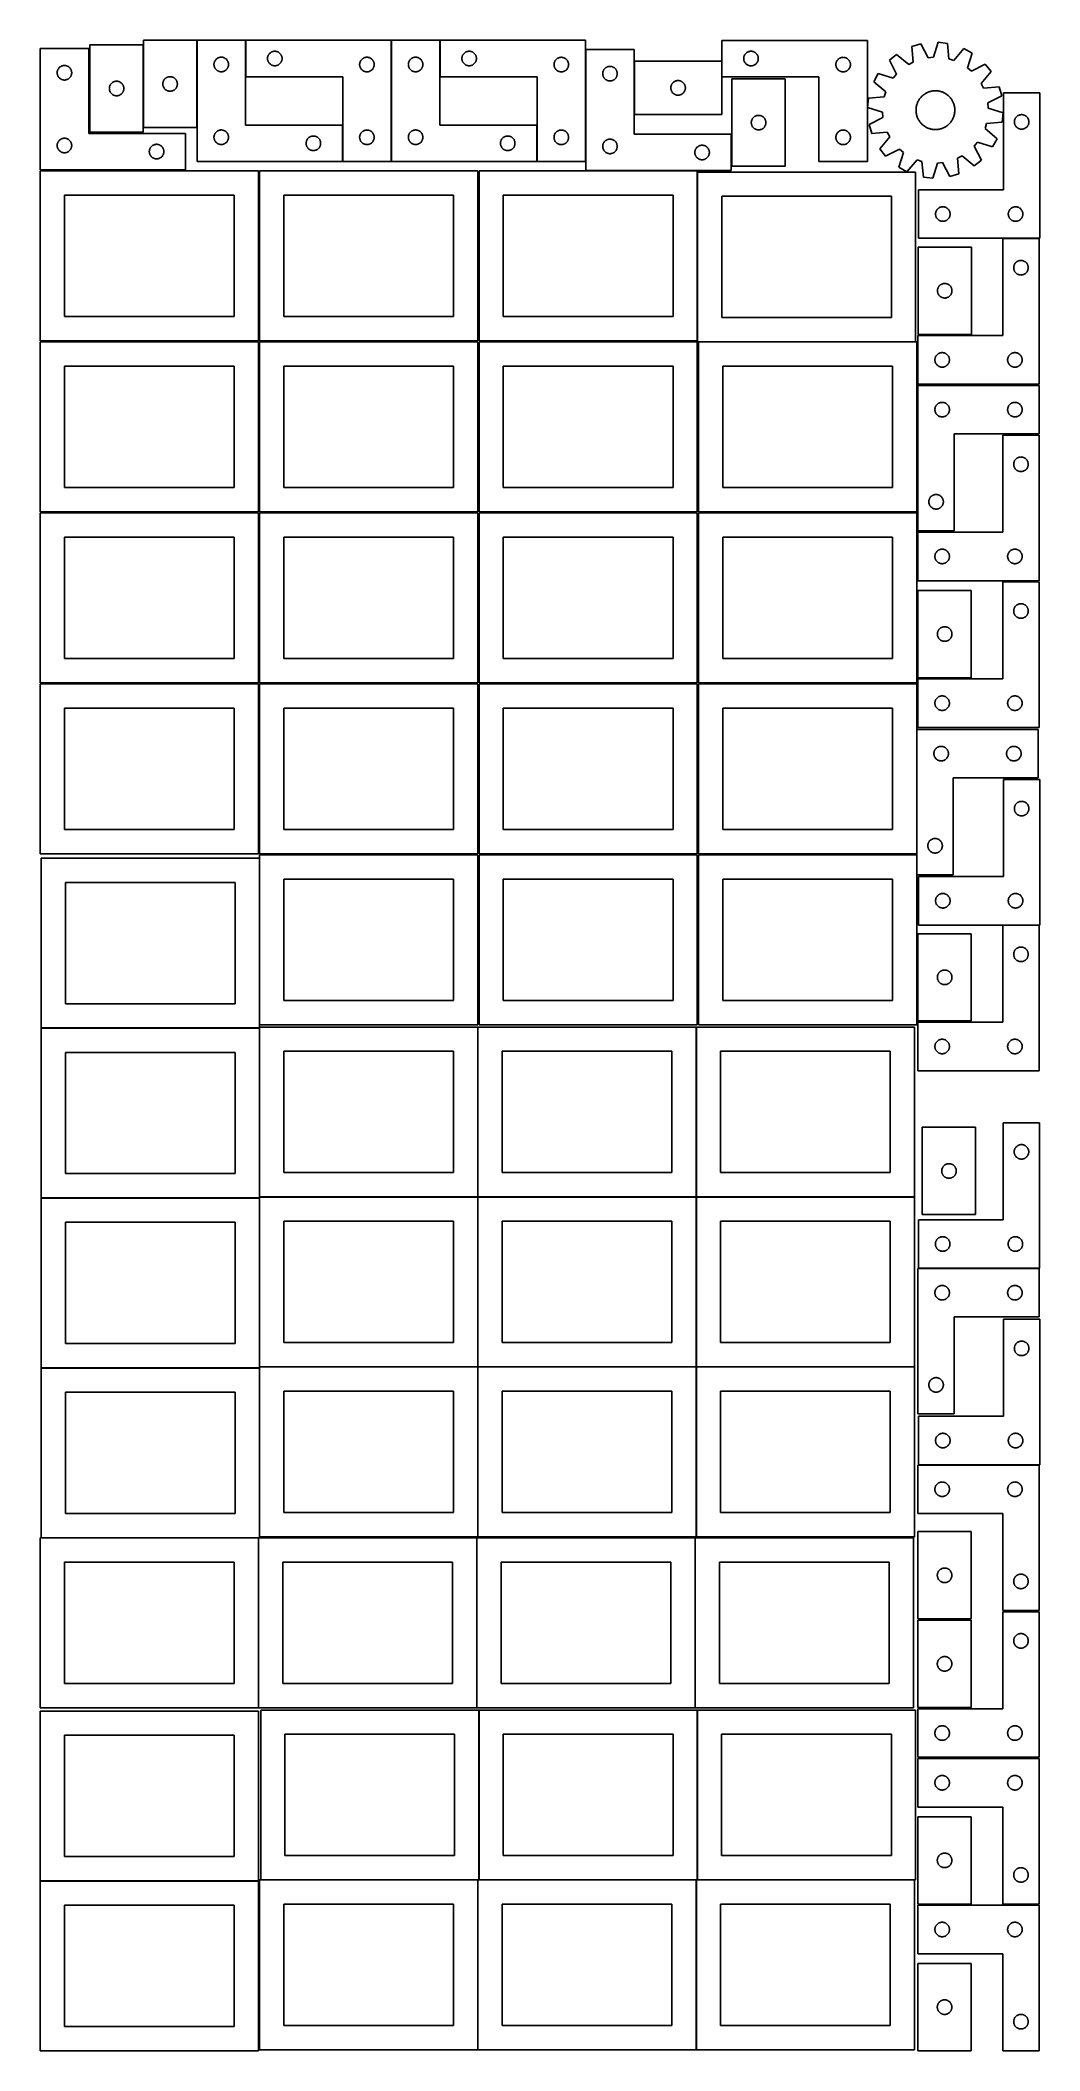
# Model space of a CAD drawing. Header units: millimetres. Extents: x 7 to 1243, y 7 to 2493.
import ezdxf

# ---------------------------------------------------------------- set-up
doc = ezdxf.new("R2010")
doc.units = ezdxf.units.MM
doc.layers.add('COMMON', color=5, linetype='CONTINUOUS', true_color=0x0000ff)
doc.layers.add('CUT', color=7, linetype='CONTINUOUS', true_color=0x000000)

msp = doc.modelspace()

# ---------------------------------------------------------------- linework, layer by layer
at = {"layer": 'COMMON'}
for p, q in [((277.941928, 1481.683867), (277.941928, 1275.646669)), ((7.841928, 1271.583866), (277.841928, 1271.583866)), ((277.941928, 1271.483866), (277.941928, 1062.8048)), ((548.141929, 1272.8048), (548.141929, 1062.8048)), ((818.34193, 1272.8048), (818.34193, 1062.8048)), ((7.841928, 1061.383865), (277.841928, 1061.383865)), ((277.941928, 1061.283865), (277.941928, 852.604799)), ((278.041929, 1062.704799), (548.041929, 1062.704799)), ((548.141929, 1062.604799), (548.141929, 852.604799)), ((548.24193, 1062.704799), (818.24193, 1062.704799)), ((818.34193, 1062.604799), (818.34193, 852.604799)), ((818.441931, 1062.704799), (1088.441931, 1062.704799)), ((7.841928, 851.183864), (277.841928, 851.183864)), ((277.941928, 851.083864), (277.941928, 642.404798)), ((278.041929, 852.504798), (548.041929, 852.504798)), ((548.141929, 852.404798), (548.141929, 642.404798)), ((548.24193, 852.504798), (818.24193, 852.504798)), ((818.34193, 852.404798), (818.34193, 642.404798)), ((818.441931, 852.504798), (1088.441931, 852.504798)), ((276.520933, 640.983864), (7.841928, 640.983864)), ((276.620933, 640.883863), (276.620933, 430.883863)), ((546.820935, 430.883863), (546.820935, 640.883863)), ((817.020935, 640.883863), (817.020935, 430.883863)), ((549.462863, 428.041933), (549.462863, 218.041933)), ((819.662864, 428.041933), (819.662864, 218.041933)), ((6.520933, 216.620967), (276.520933, 216.620967)), ((279.362863, 217.941932), (548.041929, 217.941932)), ((548.141929, 217.841932), (548.141929, 7.841932)), ((549.562864, 217.941932), (818.24193, 217.941932)), ((818.34193, 217.841932), (818.34193, 7.841932)), ((819.762865, 217.941932), (1088.441931, 217.941932))]:
    msp.add_line(p, q, dxfattribs=at)
at = {"layer": 'CUT'}
for p, q in [((68.051445, 2487.7818), (68.051445, 2379.7818)), ((134.051445, 2487.7818), (68.051445, 2487.7818)), ((134.051445, 2379.7818), (134.051445, 2487.7818)), ((200.265927, 2493.368717), (134.265927, 2493.368717)), ((134.265927, 2493.368717), (134.265927, 2385.368717)), ((200.265927, 2385.368717), (200.265927, 2493.368717)), ((260.558774, 2493.488589), (200.558774, 2493.488589)), ((200.558774, 2493.488589), (200.558774, 2343.488589)), ((260.558774, 2388.488589), (260.558774, 2493.488589)), ((440.810358, 2493.389471), (260.810358, 2493.389471)), ((260.810358, 2493.389471), (260.810358, 2448.389471)), ((440.810358, 2343.389471), (440.810358, 2493.389471)), ((501.048337, 2493.474185), (441.048337, 2493.474185)), ((441.048337, 2493.474185), (441.048337, 2343.474185)), ((501.048337, 2388.474185), (501.048337, 2493.474185)), ((681.315851, 2493.36579), (501.315851, 2493.36579)), ((501.315851, 2493.36579), (501.315851, 2448.36579)), ((681.315851, 2343.36579), (681.315851, 2493.36579)), ((1030.076227, 2493.324774), (850.076227, 2493.324774)), ((850.076227, 2493.324774), (850.076227, 2448.324774)), ((1030.076227, 2343.324774), (1030.076227, 2493.324774)), ((1096.340823, 2489.011576), (1085.265431, 2485.783394)), ((1105.347033, 2471.855511), (1096.340823, 2489.011576)), ((1117.642662, 2490.875245), (1111.752394, 2472.415907)), ((1129.110361, 2489.619327), (1117.642662, 2490.875245)), ((1130.865673, 2470.322662), (1129.110361, 2489.619327)), ((66.520933, 2483.251528), (6.520933, 2483.251528)), ((6.520933, 2483.251528), (6.520933, 2333.251528)), ((34.76512, 2462.078596), (35.346197, 2462.174532)), ((35.346197, 2462.174532), (35.932304, 2462.232259)), ((35.932304, 2462.232259), (36.520933, 2462.251528)), ((36.520933, 2462.251528), (37.109561, 2462.232259)), ((37.109561, 2462.232259), (37.695668, 2462.174532)), ((37.695668, 2462.174532), (38.276745, 2462.078596)), ((66.520933, 2378.251528), (66.520933, 2483.251528)), ((221.558774, 2463.488589), (221.578044, 2464.077217)), ((221.578044, 2462.899961), (221.558774, 2463.488589)), ((221.578044, 2464.077217), (221.635771, 2464.663325)), ((221.635771, 2462.313853), (221.578044, 2462.899961)), ((221.635771, 2464.663325), (221.731707, 2465.244402)), ((221.731707, 2461.732776), (221.635771, 2462.313853)), ((221.731707, 2465.244402), (221.865442, 2465.81796)), ((221.865442, 2465.81796), (222.036403, 2466.381544)), ((222.036403, 2466.381544), (222.243859, 2466.93274)), ((222.243859, 2466.93274), (222.48692, 2467.469187)), ((222.48692, 2467.469187), (222.764546, 2467.988589)), ((222.764546, 2467.988589), (223.075548, 2468.488721)), ((223.075548, 2468.488721), (223.418594, 2468.967442)), ((223.418594, 2468.967442), (223.792216, 2469.422701)), ((223.792216, 2469.422701), (224.194813, 2469.85255)), ((224.194813, 2469.85255), (224.624662, 2470.255147)), ((224.624662, 2470.255147), (225.079921, 2470.628769)), ((225.079921, 2470.628769), (225.558642, 2470.971815)), ((225.558642, 2470.971815), (226.058774, 2471.282817)), ((226.058774, 2471.282817), (226.578176, 2471.560444)), ((226.578176, 2471.560444), (227.114623, 2471.803505)), ((227.114623, 2471.803505), (227.665819, 2472.01096)), ((227.665819, 2472.01096), (228.229403, 2472.181921)), ((228.229403, 2472.181921), (228.802961, 2472.315656)), ((228.802961, 2472.315656), (229.384039, 2472.411593)), ((229.384039, 2472.411593), (229.970146, 2472.469319)), ((229.970146, 2472.469319), (230.558774, 2472.488589)), ((230.558774, 2472.488589), (231.147402, 2472.469319)), ((231.147402, 2472.469319), (231.73351, 2472.411593)), ((231.73351, 2472.411593), (232.314587, 2472.315656)), ((232.314587, 2472.315656), (232.888146, 2472.181921)), ((232.888146, 2472.181921), (233.45173, 2472.01096)), ((233.45173, 2472.01096), (234.002925, 2471.803505)), ((234.002925, 2471.803505), (234.539373, 2471.560444)), ((234.539373, 2471.560444), (235.058774, 2471.282817)), ((235.058774, 2471.282817), (235.558906, 2470.971815)), ((235.558906, 2470.971815), (236.037627, 2470.628769)), ((236.037627, 2470.628769), (236.492887, 2470.255147)), ((236.492887, 2470.255147), (236.922735, 2469.85255)), ((236.922735, 2469.85255), (237.325333, 2469.422701)), ((237.325333, 2469.422701), (237.698954, 2468.967442)), ((237.698954, 2468.967442), (238.042001, 2468.488721)), ((238.042001, 2468.488721), (238.353003, 2467.988589)), ((238.353003, 2467.988589), (238.630629, 2467.469187)), ((238.630629, 2467.469187), (238.87369, 2466.93274)), ((238.87369, 2466.93274), (239.081145, 2466.381544)), ((239.081145, 2466.381544), (239.252107, 2465.81796)), ((239.252107, 2465.81796), (239.385842, 2465.244402)), ((239.385842, 2465.244402), (239.481778, 2464.663325)), ((239.481778, 2462.313853), (239.385842, 2461.732776)), ((239.481778, 2464.663325), (239.539505, 2464.077217)), ((239.539505, 2462.899961), (239.481778, 2462.313853)), ((239.539505, 2464.077217), (239.558774, 2463.488589)), ((239.558774, 2463.488589), (239.539505, 2462.899961)), ((287.810358, 2470.889471), (287.829628, 2471.478099)), ((287.829628, 2470.300843), (287.810358, 2470.889471)), ((287.829628, 2471.478099), (287.887354, 2472.064207)), ((287.887354, 2469.714736), (287.829628, 2470.300843)), ((287.887354, 2472.064207), (287.983291, 2472.645284)), ((287.983291, 2469.133658), (287.887354, 2469.714736)), ((287.983291, 2472.645284), (288.117026, 2473.218843)), ((288.117026, 2468.5601), (287.983291, 2469.133658)), ((288.117026, 2473.218843), (288.287987, 2473.782426)), ((288.287987, 2467.996516), (288.117026, 2468.5601)), ((288.287987, 2473.782426), (288.495442, 2474.333622)), ((288.495442, 2467.44532), (288.287987, 2467.996516)), ((288.495442, 2474.333622), (288.738503, 2474.87007)), ((288.738503, 2466.908873), (288.495442, 2467.44532)), ((288.738503, 2474.87007), (289.01613, 2475.389471)), ((289.01613, 2466.389471), (288.738503, 2466.908873)), ((289.01613, 2475.389471), (289.327132, 2475.889603)), ((289.327132, 2465.889339), (289.01613, 2466.389471)), ((289.327132, 2475.889603), (289.670178, 2476.368324)), ((289.670178, 2465.410618), (289.327132, 2465.889339)), ((289.670178, 2476.368324), (290.0438, 2476.823584)), ((290.0438, 2464.955359), (289.670178, 2465.410618)), ((290.0438, 2476.823584), (290.446397, 2477.253432)), ((290.446397, 2464.52551), (290.0438, 2464.955359)), ((290.446397, 2477.253432), (290.876246, 2477.65603)), ((290.876246, 2464.122913), (290.446397, 2464.52551)), ((290.876246, 2477.65603), (291.331505, 2478.029651)), ((291.331505, 2463.749291), (290.876246, 2464.122913)), ((291.331505, 2478.029651), (291.810226, 2478.372698)), ((291.810226, 2463.406245), (291.331505, 2463.749291)), ((291.810226, 2478.372698), (292.310358, 2478.6837)), ((292.310358, 2463.095243), (291.810226, 2463.406245)), ((292.310358, 2478.6837), (292.82976, 2478.961326)), ((292.82976, 2462.817617), (292.310358, 2463.095243)), ((292.82976, 2478.961326), (293.366207, 2479.204387)), ((293.366207, 2462.574556), (292.82976, 2462.817617)), ((293.366207, 2479.204387), (293.917403, 2479.411842)), ((293.917403, 2462.3671), (293.366207, 2462.574556)), ((293.917403, 2479.411842), (294.480987, 2479.582804)), ((294.480987, 2462.196139), (293.917403, 2462.3671)), ((294.480987, 2479.582804), (295.054545, 2479.716539)), ((295.054545, 2462.062404), (294.480987, 2462.196139)), ((295.054545, 2479.716539), (295.635622, 2479.812475)), ((295.635622, 2479.812475), (296.22173, 2479.870202)), ((296.22173, 2479.870202), (296.810358, 2479.889471)), ((296.810358, 2479.889471), (297.398986, 2479.870202)), ((297.398986, 2479.870202), (297.985094, 2479.812475)), ((297.985094, 2479.812475), (298.566171, 2479.716539)), ((298.566171, 2479.716539), (299.13973, 2479.582804)), ((299.13973, 2462.196139), (298.566171, 2462.062404)), ((299.13973, 2479.582804), (299.703313, 2479.411842)), ((299.703313, 2462.3671), (299.13973, 2462.196139)), ((299.703313, 2479.411842), (300.254509, 2479.204387)), ((300.254509, 2462.574556), (299.703313, 2462.3671)), ((300.254509, 2479.204387), (300.790956, 2478.961326)), ((300.790956, 2462.817617), (300.254509, 2462.574556)), ((300.790956, 2478.961326), (301.310358, 2478.6837)), ((301.310358, 2463.095243), (300.790956, 2462.817617)), ((301.310358, 2478.6837), (301.81049, 2478.372698)), ((301.81049, 2463.406245), (301.310358, 2463.095243)), ((301.81049, 2478.372698), (302.289211, 2478.029651)), ((302.289211, 2463.749291), (301.81049, 2463.406245)), ((302.289211, 2478.029651), (302.744471, 2477.65603)), ((302.744471, 2464.122913), (302.289211, 2463.749291)), ((302.744471, 2477.65603), (303.174319, 2477.253432)), ((303.174319, 2464.52551), (302.744471, 2464.122913)), ((303.174319, 2477.253432), (303.576916, 2476.823584)), ((303.576916, 2464.955359), (303.174319, 2464.52551)), ((303.576916, 2476.823584), (303.950538, 2476.368324)), ((303.950538, 2465.410618), (303.576916, 2464.955359)), ((303.950538, 2476.368324), (304.293585, 2475.889603)), ((304.293585, 2465.889339), (303.950538, 2465.410618)), ((304.293585, 2475.889603), (304.604587, 2475.389471)), ((304.604587, 2466.389471), (304.293585, 2465.889339)), ((304.604587, 2475.389471), (304.882213, 2474.87007)), ((304.882213, 2466.908873), (304.604587, 2466.389471)), ((304.882213, 2474.87007), (305.125274, 2474.333622)), ((305.125274, 2467.44532), (304.882213, 2466.908873)), ((305.125274, 2474.333622), (305.332729, 2473.782426)), ((305.332729, 2467.996516), (305.125274, 2467.44532)), ((305.332729, 2473.782426), (305.503691, 2473.218843)), ((305.503691, 2468.5601), (305.332729, 2467.996516)), ((305.503691, 2473.218843), (305.637426, 2472.645284)), ((305.637426, 2469.133658), (305.503691, 2468.5601)), ((305.637426, 2472.645284), (305.733362, 2472.064207)), ((305.733362, 2469.714736), (305.637426, 2469.133658)), ((305.733362, 2472.064207), (305.791088, 2471.478099)), ((305.791088, 2470.300843), (305.733362, 2469.714736)), ((305.791088, 2471.478099), (305.810358, 2470.889471)), ((305.810358, 2470.889471), (305.791088, 2470.300843)), ((401.810358, 2463.389471), (401.829628, 2463.978099)), ((401.829628, 2462.800843), (401.810358, 2463.389471)), ((401.829628, 2463.978099), (401.887354, 2464.564207)), ((401.887354, 2462.214736), (401.829628, 2462.800843)), ((401.887354, 2464.564207), (401.983291, 2465.145284)), ((401.983291, 2461.633658), (401.887354, 2462.214736)), ((401.983291, 2465.145284), (402.117026, 2465.718843)), ((402.117026, 2465.718843), (402.287987, 2466.282426)), ((402.287987, 2466.282426), (402.495442, 2466.833622)), ((402.495442, 2466.833622), (402.738503, 2467.37007)), ((402.738503, 2467.37007), (403.01613, 2467.889471)), ((403.01613, 2467.889471), (403.327132, 2468.389603)), ((403.327132, 2468.389603), (403.670178, 2468.868324)), ((403.670178, 2468.868324), (404.0438, 2469.323584)), ((404.0438, 2469.323584), (404.446397, 2469.753432)), ((404.446397, 2469.753432), (404.876246, 2470.15603)), ((404.876246, 2470.15603), (405.331505, 2470.529651)), ((405.331505, 2470.529651), (405.810226, 2470.872698)), ((405.810226, 2470.872698), (406.310358, 2471.1837)), ((406.310358, 2471.1837), (406.82976, 2471.461326)), ((406.82976, 2471.461326), (407.366207, 2471.704387)), ((407.366207, 2471.704387), (407.917403, 2471.911842)), ((407.917403, 2471.911842), (408.480987, 2472.082804)), ((408.480987, 2472.082804), (409.054545, 2472.216539)), ((409.054545, 2472.216539), (409.635622, 2472.312475)), ((409.635622, 2472.312475), (410.22173, 2472.370202)), ((410.22173, 2472.370202), (410.810358, 2472.389471)), ((410.810358, 2472.389471), (411.398986, 2472.370202)), ((411.398986, 2472.370202), (411.985094, 2472.312475)), ((411.985094, 2472.312475), (412.566171, 2472.216539)), ((412.566171, 2472.216539), (413.13973, 2472.082804)), ((413.13973, 2472.082804), (413.703313, 2471.911842)), ((413.703313, 2471.911842), (414.254509, 2471.704387)), ((414.254509, 2471.704387), (414.790956, 2471.461326)), ((414.790956, 2471.461326), (415.310358, 2471.1837)), ((415.310358, 2471.1837), (415.81049, 2470.872698)), ((415.81049, 2470.872698), (416.289211, 2470.529651)), ((416.289211, 2470.529651), (416.744471, 2470.15603)), ((416.744471, 2470.15603), (417.174319, 2469.753432)), ((417.174319, 2469.753432), (417.576916, 2469.323584)), ((417.576916, 2469.323584), (417.950538, 2468.868324)), ((417.950538, 2468.868324), (418.293585, 2468.389603)), ((418.293585, 2468.389603), (418.604587, 2467.889471)), ((418.604587, 2467.889471), (418.882213, 2467.37007)), ((418.882213, 2467.37007), (419.125274, 2466.833622)), ((419.125274, 2466.833622), (419.332729, 2466.282426)), ((419.332729, 2466.282426), (419.503691, 2465.718843)), ((419.503691, 2465.718843), (419.637426, 2465.145284)), ((419.637426, 2465.145284), (419.733362, 2464.564207)), ((419.733362, 2462.214736), (419.637426, 2461.633658)), ((419.733362, 2464.564207), (419.791088, 2463.978099)), ((419.791088, 2462.800843), (419.733362, 2462.214736)), ((419.791088, 2463.978099), (419.810358, 2463.389471)), ((419.810358, 2463.389471), (419.791088, 2462.800843)), ((462.048337, 2463.474185), (462.067607, 2464.062813)), ((462.067607, 2462.885556), (462.048337, 2463.474185)), ((462.067607, 2464.062813), (462.125334, 2464.64892)), ((462.125334, 2462.299449), (462.067607, 2462.885556)), ((462.125334, 2464.64892), (462.22127, 2465.229997)), ((462.22127, 2461.718372), (462.125334, 2462.299449)), ((462.22127, 2465.229997), (462.355005, 2465.803556)), ((462.355005, 2465.803556), (462.525966, 2466.36714)), ((462.525966, 2466.36714), (462.733422, 2466.918335)), ((462.733422, 2466.918335), (462.976483, 2467.454783)), ((462.976483, 2467.454783), (463.254109, 2467.974185)), ((463.254109, 2467.974185), (463.565111, 2468.474317)), ((463.565111, 2468.474317), (463.908157, 2468.953037)), ((463.908157, 2468.953037), (464.281779, 2469.408297)), ((464.281779, 2469.408297), (464.684376, 2469.838146)), ((464.684376, 2469.838146), (465.114225, 2470.240743)), ((465.114225, 2470.240743), (465.569484, 2470.614365)), ((465.569484, 2470.614365), (466.048205, 2470.957411)), ((466.048205, 2470.957411), (466.548337, 2471.268413)), ((466.548337, 2471.268413), (467.067739, 2471.546039)), ((467.067739, 2471.546039), (467.604186, 2471.7891)), ((467.604186, 2471.7891), (468.155382, 2471.996556)), ((468.155382, 2471.996556), (468.718966, 2472.167517)), ((468.718966, 2472.167517), (469.292524, 2472.301252)), ((469.292524, 2472.301252), (469.873602, 2472.397188)), ((469.873602, 2472.397188), (470.459709, 2472.454915)), ((470.459709, 2472.454915), (471.048337, 2472.474185)), ((471.048337, 2472.474185), (471.636965, 2472.454915)), ((471.636965, 2472.454915), (472.223073, 2472.397188)), ((472.223073, 2472.397188), (472.80415, 2472.301252)), ((472.80415, 2472.301252), (473.377709, 2472.167517)), ((473.377709, 2472.167517), (473.941293, 2471.996556)), ((473.941293, 2471.996556), (474.492488, 2471.7891)), ((474.492488, 2471.7891), (475.028936, 2471.546039)), ((475.028936, 2471.546039), (475.548337, 2471.268413)), ((475.548337, 2471.268413), (476.048469, 2470.957411)), ((476.048469, 2470.957411), (476.52719, 2470.614365)), ((476.52719, 2470.614365), (476.98245, 2470.240743)), ((476.98245, 2470.240743), (477.412298, 2469.838146)), ((477.412298, 2469.838146), (477.814896, 2469.408297)), ((477.814896, 2469.408297), (478.188517, 2468.953037)), ((478.188517, 2468.953037), (478.531564, 2468.474317)), ((478.531564, 2468.474317), (478.842566, 2467.974185)), ((478.842566, 2467.974185), (479.120192, 2467.454783)), ((479.120192, 2467.454783), (479.363253, 2466.918335)), ((479.363253, 2466.918335), (479.570708, 2466.36714)), ((479.570708, 2466.36714), (479.74167, 2465.803556)), ((479.74167, 2465.803556), (479.875405, 2465.229997)), ((479.875405, 2465.229997), (479.971341, 2464.64892)), ((479.971341, 2462.299449), (479.875405, 2461.718372)), ((479.971341, 2464.64892), (480.029068, 2464.062813)), ((480.029068, 2462.885556), (479.971341, 2462.299449)), ((480.029068, 2464.062813), (480.048337, 2463.474185)), ((480.048337, 2463.474185), (480.029068, 2462.885556)), ((528.315851, 2470.86579), (528.335121, 2471.454418)), ((528.335121, 2470.277161), (528.315851, 2470.86579)), ((528.335121, 2471.454418), (528.392848, 2472.040525)), ((528.392848, 2469.691054), (528.335121, 2470.277161)), ((528.392848, 2472.040525), (528.488784, 2472.621603)), ((528.488784, 2469.109977), (528.392848, 2469.691054)), ((528.488784, 2472.621603), (528.622519, 2473.195161)), ((528.622519, 2468.536418), (528.488784, 2469.109977)), ((528.622519, 2473.195161), (528.79348, 2473.758745)), ((528.79348, 2467.972834), (528.622519, 2468.536418)), ((528.79348, 2473.758745), (529.000936, 2474.309941)), ((529.000936, 2467.421639), (528.79348, 2467.972834)), ((529.000936, 2474.309941), (529.243997, 2474.846388)), ((529.243997, 2466.885191), (529.000936, 2467.421639)), ((529.243997, 2474.846388), (529.521623, 2475.36579)), ((529.521623, 2466.36579), (529.243997, 2466.885191)), ((529.521623, 2475.36579), (529.832625, 2475.865922)), ((529.832625, 2465.865658), (529.521623, 2466.36579)), ((529.832625, 2475.865922), (530.175671, 2476.344643)), ((530.175671, 2465.386937), (529.832625, 2465.865658)), ((530.175671, 2476.344643), (530.549293, 2476.799902)), ((530.549293, 2464.931677), (530.175671, 2465.386937)), ((530.549293, 2476.799902), (530.95189, 2477.229751)), ((530.95189, 2464.501829), (530.549293, 2464.931677)), ((530.95189, 2477.229751), (531.381739, 2477.632348)), ((531.381739, 2464.099231), (530.95189, 2464.501829)), ((531.381739, 2477.632348), (531.836998, 2478.00597)), ((531.836998, 2463.72561), (531.381739, 2464.099231)), ((531.836998, 2478.00597), (532.315719, 2478.349016)), ((532.315719, 2463.382563), (531.836998, 2463.72561)), ((532.315719, 2478.349016), (532.815851, 2478.660018)), ((532.815851, 2463.071561), (532.315719, 2463.382563)), ((532.815851, 2478.660018), (533.335253, 2478.937644)), ((533.335253, 2462.793935), (532.815851, 2463.071561)), ((533.335253, 2478.937644), (533.8717, 2479.180705)), ((533.8717, 2462.550874), (533.335253, 2462.793935)), ((533.8717, 2479.180705), (534.422896, 2479.388161)), ((534.422896, 2462.343418), (533.8717, 2462.550874)), ((534.422896, 2479.388161), (534.98648, 2479.559122)), ((534.98648, 2462.172457), (534.422896, 2462.343418)), ((534.98648, 2479.559122), (535.560038, 2479.692857)), ((535.560038, 2462.038722), (534.98648, 2462.172457)), ((535.560038, 2479.692857), (536.141116, 2479.788793)), ((536.141116, 2479.788793), (536.727223, 2479.84652)), ((536.727223, 2479.84652), (537.315851, 2479.86579)), ((537.315851, 2479.86579), (537.904479, 2479.84652)), ((537.904479, 2479.84652), (538.490587, 2479.788793)), ((538.490587, 2479.788793), (539.071664, 2479.692857)), ((539.071664, 2479.692857), (539.645223, 2479.559122)), ((539.645223, 2462.172457), (539.071664, 2462.038722)), ((539.645223, 2479.559122), (540.208807, 2479.388161)), ((540.208807, 2462.343418), (539.645223, 2462.172457)), ((540.208807, 2479.388161), (540.760002, 2479.180705)), ((540.760002, 2462.550874), (540.208807, 2462.343418)), ((540.760002, 2479.180705), (541.29645, 2478.937644)), ((541.29645, 2462.793935), (540.760002, 2462.550874)), ((541.29645, 2478.937644), (541.815851, 2478.660018)), ((541.815851, 2463.071561), (541.29645, 2462.793935)), ((541.815851, 2478.660018), (542.315983, 2478.349016)), ((542.315983, 2463.382563), (541.815851, 2463.071561)), ((542.315983, 2478.349016), (542.794704, 2478.00597)), ((542.794704, 2463.72561), (542.315983, 2463.382563)), ((542.794704, 2478.00597), (543.249964, 2477.632348)), ((543.249964, 2464.099231), (542.794704, 2463.72561)), ((543.249964, 2477.632348), (543.679812, 2477.229751)), ((543.679812, 2464.501829), (543.249964, 2464.099231)), ((543.679812, 2477.229751), (544.08241, 2476.799902)), ((544.08241, 2464.931677), (543.679812, 2464.501829)), ((544.08241, 2476.799902), (544.456031, 2476.344643)), ((544.456031, 2465.386937), (544.08241, 2464.931677)), ((544.456031, 2476.344643), (544.799078, 2475.865922)), ((544.799078, 2465.865658), (544.456031, 2465.386937)), ((544.799078, 2475.865922), (545.11008, 2475.36579)), ((545.11008, 2466.36579), (544.799078, 2465.865658)), ((545.11008, 2475.36579), (545.387706, 2474.846388)), ((545.387706, 2466.885191), (545.11008, 2466.36579)), ((545.387706, 2474.846388), (545.630767, 2474.309941)), ((545.630767, 2467.421639), (545.387706, 2466.885191)), ((545.630767, 2474.309941), (545.838223, 2473.758745)), ((545.838223, 2467.972834), (545.630767, 2467.421639)), ((545.838223, 2473.758745), (546.009184, 2473.195161)), ((546.009184, 2468.536418), (545.838223, 2467.972834)), ((546.009184, 2473.195161), (546.142919, 2472.621603)), ((546.142919, 2469.109977), (546.009184, 2468.536418)), ((546.142919, 2472.621603), (546.238855, 2472.040525)), ((546.238855, 2469.691054), (546.142919, 2469.109977)), ((546.238855, 2472.040525), (546.296582, 2471.454418)), ((546.296582, 2470.277161), (546.238855, 2469.691054)), ((546.296582, 2471.454418), (546.315851, 2470.86579)), ((546.315851, 2470.86579), (546.296582, 2470.277161)), ((642.315851, 2463.36579), (642.335121, 2463.954418)), ((642.335121, 2462.777161), (642.315851, 2463.36579)), ((642.335121, 2463.954418), (642.392848, 2464.540525)), ((642.392848, 2462.191054), (642.335121, 2462.777161)), ((642.392848, 2464.540525), (642.488784, 2465.121603)), ((642.488784, 2461.609977), (642.392848, 2462.191054)), ((642.488784, 2465.121603), (642.622519, 2465.695161)), ((642.622519, 2465.695161), (642.79348, 2466.258745)), ((642.79348, 2466.258745), (643.000936, 2466.809941)), ((643.000936, 2466.809941), (643.243997, 2467.346388)), ((643.243997, 2467.346388), (643.521623, 2467.86579)), ((643.521623, 2467.86579), (643.832625, 2468.365922)), ((643.832625, 2468.365922), (644.175671, 2468.844643)), ((644.175671, 2468.844643), (644.549293, 2469.299902)), ((644.549293, 2469.299902), (644.95189, 2469.729751)), ((644.95189, 2469.729751), (645.381739, 2470.132348)), ((645.381739, 2470.132348), (645.836998, 2470.50597)), ((645.836998, 2470.50597), (646.315719, 2470.849016)), ((646.315719, 2470.849016), (646.815851, 2471.160018)), ((646.815851, 2471.160018), (647.335253, 2471.437644)), ((647.335253, 2471.437644), (647.8717, 2471.680705)), ((647.8717, 2471.680705), (648.422896, 2471.888161)), ((648.422896, 2471.888161), (648.98648, 2472.059122)), ((648.98648, 2472.059122), (649.560038, 2472.192857)), ((649.560038, 2472.192857), (650.141116, 2472.288793)), ((650.141116, 2472.288793), (650.727223, 2472.34652)), ((650.727223, 2472.34652), (651.315851, 2472.36579)), ((651.315851, 2472.36579), (651.904479, 2472.34652)), ((651.904479, 2472.34652), (652.490587, 2472.288793)), ((652.490587, 2472.288793), (653.071664, 2472.192857)), ((653.071664, 2472.192857), (653.645223, 2472.059122)), ((653.645223, 2472.059122), (654.208807, 2471.888161)), ((654.208807, 2471.888161), (654.760002, 2471.680705)), ((654.760002, 2471.680705), (655.29645, 2471.437644)), ((655.29645, 2471.437644), (655.815851, 2471.160018)), ((655.815851, 2471.160018), (656.315983, 2470.849016)), ((656.315983, 2470.849016), (656.794704, 2470.50597)), ((656.794704, 2470.50597), (657.249964, 2470.132348)), ((657.249964, 2470.132348), (657.679812, 2469.729751)), ((657.679812, 2469.729751), (658.08241, 2469.299902)), ((658.08241, 2469.299902), (658.456031, 2468.844643)), ((658.456031, 2468.844643), (658.799078, 2468.365922)), ((658.799078, 2468.365922), (659.11008, 2467.86579)), ((659.11008, 2467.86579), (659.387706, 2467.346388)), ((659.387706, 2467.346388), (659.630767, 2466.809941)), ((659.630767, 2466.809941), (659.838223, 2466.258745)), ((659.838223, 2466.258745), (660.009184, 2465.695161)), ((660.009184, 2465.695161), (660.142919, 2465.121603)), ((660.142919, 2465.121603), (660.238855, 2464.540525)), ((660.238855, 2462.191054), (660.142919, 2461.609977)), ((660.238855, 2464.540525), (660.296582, 2463.954418)), ((660.296582, 2462.777161), (660.238855, 2462.191054)), ((660.296582, 2463.954418), (660.315851, 2463.36579)), ((660.315851, 2463.36579), (660.296582, 2462.777161)), ((741.55911, 2482.127749), (681.55911, 2482.127749)), ((681.55911, 2482.127749), (681.55911, 2332.127749)), ((741.55911, 2377.127749), (741.55911, 2482.127749)), ((849.836696, 2467.535467), (741.836696, 2467.535467)), ((741.836696, 2467.535467), (741.836696, 2401.535467)), ((849.836696, 2401.535467), (849.836696, 2467.535467)), ((877.076227, 2470.824774), (877.095497, 2471.413402)), ((877.095497, 2470.236146), (877.076227, 2470.824774)), ((877.095497, 2471.413402), (877.153224, 2471.99951)), ((877.153224, 2469.650038), (877.095497, 2470.236146)), ((877.153224, 2471.99951), (877.24916, 2472.580587)), ((877.24916, 2469.068961), (877.153224, 2469.650038)), ((877.24916, 2472.580587), (877.382895, 2473.154145)), ((877.382895, 2468.495403), (877.24916, 2469.068961)), ((877.382895, 2473.154145), (877.553856, 2473.717729)), ((877.553856, 2467.931819), (877.382895, 2468.495403)), ((877.553856, 2473.717729), (877.761312, 2474.268925)), ((877.761312, 2467.380623), (877.553856, 2467.931819)), ((877.761312, 2474.268925), (878.004373, 2474.805372)), ((878.004373, 2466.844176), (877.761312, 2467.380623)), ((878.004373, 2474.805372), (878.281999, 2475.324774)), ((878.281999, 2466.324774), (878.004373, 2466.844176)), ((878.281999, 2475.324774), (878.593001, 2475.824906)), ((878.593001, 2465.824642), (878.281999, 2466.324774)), ((878.593001, 2475.824906), (878.936047, 2476.303627)), ((878.936047, 2465.345921), (878.593001, 2465.824642)), ((878.936047, 2476.303627), (879.309669, 2476.758886)), ((879.309669, 2464.890662), (878.936047, 2465.345921)), ((879.309669, 2476.758886), (879.712266, 2477.188735)), ((879.712266, 2464.460813), (879.309669, 2464.890662)), ((879.712266, 2477.188735), (880.142115, 2477.591332)), ((880.142115, 2464.058216), (879.712266, 2464.460813)), ((880.142115, 2477.591332), (880.597374, 2477.964954)), ((880.597374, 2463.684594), (880.142115, 2464.058216)), ((880.597374, 2477.964954), (881.076095, 2478.308001)), ((881.076095, 2463.341548), (880.597374, 2463.684594)), ((881.076095, 2478.308001), (881.576227, 2478.619003)), ((881.576227, 2463.030545), (881.076095, 2463.341548)), ((881.576227, 2478.619003), (882.095629, 2478.896629)), ((882.095629, 2462.752919), (881.576227, 2463.030545)), ((882.095629, 2478.896629), (882.632076, 2479.13969)), ((882.632076, 2462.509858), (882.095629, 2462.752919)), ((882.632076, 2479.13969), (883.183272, 2479.347145)), ((883.183272, 2462.302403), (882.632076, 2462.509858)), ((883.183272, 2479.347145), (883.746856, 2479.518106)), ((883.746856, 2462.131442), (883.183272, 2462.302403)), ((883.746856, 2479.518106), (884.320414, 2479.651842)), ((884.320414, 2461.997707), (883.746856, 2462.131442)), ((884.320414, 2479.651842), (884.901492, 2479.747778)), ((884.901492, 2479.747778), (885.487599, 2479.805504)), ((885.487599, 2479.805504), (886.076227, 2479.824774)), ((886.076227, 2479.824774), (886.664855, 2479.805504)), ((886.664855, 2479.805504), (887.250963, 2479.747778)), ((887.250963, 2479.747778), (887.83204, 2479.651842)), ((887.83204, 2479.651842), (888.405599, 2479.518106)), ((888.405599, 2462.131442), (887.83204, 2461.997707)), ((888.405599, 2479.518106), (888.969183, 2479.347145)), ((888.969183, 2462.302403), (888.405599, 2462.131442)), ((888.969183, 2479.347145), (889.520378, 2479.13969)), ((889.520378, 2462.509858), (888.969183, 2462.302403)), ((889.520378, 2479.13969), (890.056826, 2478.896629)), ((890.056826, 2462.752919), (889.520378, 2462.509858)), ((890.056826, 2478.896629), (890.576227, 2478.619003)), ((890.576227, 2463.030545), (890.056826, 2462.752919)), ((890.576227, 2478.619003), (891.076359, 2478.308001)), ((891.076359, 2463.341548), (890.576227, 2463.030545)), ((891.076359, 2478.308001), (891.55508, 2477.964954)), ((891.55508, 2463.684594), (891.076359, 2463.341548)), ((891.55508, 2477.964954), (892.01034, 2477.591332)), ((892.01034, 2464.058216), (891.55508, 2463.684594)), ((892.01034, 2477.591332), (892.440188, 2477.188735)), ((892.440188, 2464.460813), (892.01034, 2464.058216)), ((892.440188, 2477.188735), (892.842786, 2476.758886)), ((892.842786, 2464.890662), (892.440188, 2464.460813)), ((892.842786, 2476.758886), (893.216407, 2476.303627)), ((893.216407, 2465.345921), (892.842786, 2464.890662)), ((893.216407, 2476.303627), (893.559454, 2475.824906)), ((893.559454, 2465.824642), (893.216407, 2465.345921)), ((893.559454, 2475.824906), (893.870456, 2475.324774)), ((893.870456, 2466.324774), (893.559454, 2465.824642)), ((893.870456, 2475.324774), (894.148082, 2474.805372)), ((894.148082, 2466.844176), (893.870456, 2466.324774)), ((894.148082, 2474.805372), (894.391143, 2474.268925)), ((894.391143, 2467.380623), (894.148082, 2466.844176)), ((894.391143, 2474.268925), (894.598598, 2473.717729)), ((894.598598, 2467.931819), (894.391143, 2467.380623)), ((894.598598, 2473.717729), (894.76956, 2473.154145)), ((894.76956, 2468.495403), (894.598598, 2467.931819)), ((894.76956, 2473.154145), (894.903295, 2472.580587)), ((894.903295, 2469.068961), (894.76956, 2468.495403)), ((894.903295, 2472.580587), (894.999231, 2471.99951)), ((894.999231, 2469.650038), (894.903295, 2469.068961)), ((894.999231, 2471.99951), (895.056958, 2471.413402)), ((895.056958, 2470.236146), (894.999231, 2469.650038)), ((895.056958, 2471.413402), (895.076227, 2470.824774)), ((895.076227, 2470.824774), (895.056958, 2470.236146)), ((991.076227, 2463.324774), (991.095497, 2463.913402)), ((991.095497, 2462.736146), (991.076227, 2463.324774)), ((991.095497, 2463.913402), (991.153224, 2464.49951)), ((991.153224, 2462.150038), (991.095497, 2462.736146)), ((991.153224, 2464.49951), (991.24916, 2465.080587)), ((991.24916, 2461.568961), (991.153224, 2462.150038)), ((991.24916, 2465.080587), (991.382895, 2465.654145)), ((991.382895, 2465.654145), (991.553856, 2466.217729)), ((991.553856, 2466.217729), (991.761312, 2466.768925)), ((991.761312, 2466.768925), (992.004373, 2467.305372)), ((992.004373, 2467.305372), (992.281999, 2467.824774)), ((992.281999, 2467.824774), (992.593001, 2468.324906)), ((992.593001, 2468.324906), (992.936047, 2468.803627)), ((992.936047, 2468.803627), (993.309669, 2469.258886)), ((993.309669, 2469.258886), (993.712266, 2469.688735)), ((993.712266, 2469.688735), (994.142115, 2470.091332)), ((994.142115, 2470.091332), (994.597374, 2470.464954)), ((994.597374, 2470.464954), (995.076095, 2470.808001)), ((995.076095, 2470.808001), (995.576227, 2471.119003)), ((995.576227, 2471.119003), (996.095629, 2471.396629)), ((996.095629, 2471.396629), (996.632076, 2471.63969)), ((996.632076, 2471.63969), (997.183272, 2471.847145)), ((997.183272, 2471.847145), (997.746856, 2472.018106)), ((997.746856, 2472.018106), (998.320414, 2472.151842)), ((998.320414, 2472.151842), (998.901492, 2472.247778)), ((998.901492, 2472.247778), (999.487599, 2472.305504)), ((999.487599, 2472.305504), (1000.076227, 2472.324774)), ((1000.076227, 2472.324774), (1000.664855, 2472.305504)), ((1000.664855, 2472.305504), (1001.250963, 2472.247778)), ((1001.250963, 2472.247778), (1001.83204, 2472.151842)), ((1001.83204, 2472.151842), (1002.405599, 2472.018106)), ((1002.405599, 2472.018106), (1002.969183, 2471.847145)), ((1002.969183, 2471.847145), (1003.520378, 2471.63969)), ((1003.520378, 2471.63969), (1004.056826, 2471.396629)), ((1004.056826, 2471.396629), (1004.576227, 2471.119003)), ((1004.576227, 2471.119003), (1005.076359, 2470.808001)), ((1005.076359, 2470.808001), (1005.55508, 2470.464954)), ((1005.55508, 2470.464954), (1006.01034, 2470.091332)), ((1006.01034, 2470.091332), (1006.440188, 2469.688735)), ((1006.440188, 2469.688735), (1006.842786, 2469.258886)), ((1006.842786, 2469.258886), (1007.216407, 2468.803627)), ((1007.216407, 2468.803627), (1007.559454, 2468.324906)), ((1007.559454, 2468.324906), (1007.870456, 2467.824774)), ((1007.870456, 2467.824774), (1008.148082, 2467.305372)), ((1008.148082, 2467.305372), (1008.391143, 2466.768925)), ((1008.391143, 2466.768925), (1008.598598, 2466.217729)), ((1008.598598, 2466.217729), (1008.76956, 2465.654145)), ((1008.76956, 2465.654145), (1008.903295, 2465.080587)), ((1008.903295, 2465.080587), (1008.999231, 2464.49951)), ((1008.999231, 2462.150038), (1008.903295, 2461.568961)), ((1008.999231, 2464.49951), (1009.056958, 2463.913402)), ((1009.056958, 2462.736146), (1008.999231, 2462.150038)), ((1009.056958, 2463.913402), (1009.076227, 2463.324774)), ((1009.076227, 2463.324774), (1009.056958, 2462.736146)), ((1066.298293, 2475.909728), (1057.301336, 2468.688907)), ((1057.301336, 2468.688907), (1066.189011, 2451.471136)), ((1081.184288, 2463.506118), (1066.298293, 2475.909728)), ((1086.887616, 2466.475082), (1081.184288, 2463.506118)), ((1085.265431, 2485.783394), (1086.887616, 2466.475082)), ((1111.752394, 2472.415907), (1105.347033, 2471.855511)), ((1136.997909, 2468.389175), (1130.865673, 2470.322662)), ((1149.50389, 2483.189272), (1136.997909, 2468.389175)), ((1159.618044, 2477.640456), (1149.50389, 2483.189272)), ((1153.855226, 2459.140933), (1159.618044, 2477.640456)), ((1175.998532, 2463.895594), (1158.78076, 2455.007919)), ((1183.219352, 2454.898638), (1175.998532, 2463.895594)), ((27.520933, 2453.251528), (27.540202, 2453.840156)), ((27.540202, 2452.6629), (27.520933, 2453.251528)), ((27.540202, 2453.840156), (27.597929, 2454.426264)), ((27.597929, 2452.076793), (27.540202, 2452.6629)), ((27.597929, 2454.426264), (27.693865, 2455.007341)), ((27.693865, 2451.495715), (27.597929, 2452.076793)), ((27.693865, 2455.007341), (27.8276, 2455.5809)), ((27.8276, 2450.922157), (27.693865, 2451.495715)), ((27.8276, 2455.5809), (27.998561, 2456.144483)), ((27.998561, 2450.358573), (27.8276, 2450.922157)), ((27.998561, 2456.144483), (28.206017, 2456.695679)), ((28.206017, 2449.807377), (27.998561, 2450.358573)), ((28.206017, 2456.695679), (28.449078, 2457.232127)), ((28.449078, 2449.27093), (28.206017, 2449.807377)), ((28.449078, 2457.232127), (28.726704, 2457.751528)), ((28.726704, 2448.751528), (28.449078, 2449.27093)), ((28.726704, 2457.751528), (29.037706, 2458.25166)), ((29.037706, 2448.251396), (28.726704, 2448.751528)), ((29.037706, 2458.25166), (29.380752, 2458.730381)), ((29.380752, 2447.772675), (29.037706, 2448.251396)), ((29.380752, 2458.730381), (29.754374, 2459.185641)), ((29.754374, 2447.317416), (29.380752, 2447.772675)), ((29.754374, 2459.185641), (30.156972, 2459.615489)), ((30.156972, 2446.887567), (29.754374, 2447.317416)), ((30.156972, 2459.615489), (30.58682, 2460.018087)), ((30.58682, 2446.48497), (30.156972, 2446.887567)), ((30.58682, 2460.018087), (31.04208, 2460.391708)), ((31.04208, 2446.111348), (30.58682, 2446.48497)), ((31.04208, 2460.391708), (31.5208, 2460.734755)), ((31.5208, 2445.768302), (31.04208, 2446.111348)), ((31.5208, 2460.734755), (32.020933, 2461.045757)), ((32.020933, 2445.4573), (31.5208, 2445.768302)), ((32.020933, 2461.045757), (32.540334, 2461.323383)), ((32.540334, 2445.179674), (32.020933, 2445.4573)), ((32.540334, 2461.323383), (33.076782, 2461.566444)), ((33.076782, 2444.936613), (32.540334, 2445.179674)), ((33.076782, 2461.566444), (33.627977, 2461.773899)), ((33.627977, 2444.729157), (33.076782, 2444.936613)), ((33.627977, 2461.773899), (34.191561, 2461.944861)), ((34.191561, 2444.558196), (33.627977, 2444.729157)), ((34.191561, 2461.944861), (34.76512, 2462.078596)), ((34.76512, 2444.424461), (34.191561, 2444.558196)), ((35.346197, 2444.328525), (34.76512, 2444.424461)), ((35.932304, 2444.270798), (35.346197, 2444.328525)), ((36.520933, 2444.251528), (35.932304, 2444.270798)), ((37.109561, 2444.270798), (36.520933, 2444.251528)), ((37.695668, 2444.328525), (37.109561, 2444.270798)), ((38.276745, 2444.424461), (37.695668, 2444.328525)), ((38.276745, 2462.078596), (38.850304, 2461.944861)), ((38.850304, 2444.558196), (38.276745, 2444.424461)), ((38.850304, 2461.944861), (39.413888, 2461.773899)), ((39.413888, 2444.729157), (38.850304, 2444.558196)), ((39.413888, 2461.773899), (39.965083, 2461.566444)), ((39.965083, 2444.936613), (39.413888, 2444.729157)), ((39.965083, 2461.566444), (40.501531, 2461.323383)), ((40.501531, 2445.179674), (39.965083, 2444.936613)), ((40.501531, 2461.323383), (41.020933, 2461.045757)), ((41.020933, 2445.4573), (40.501531, 2445.179674)), ((41.020933, 2461.045757), (41.521065, 2460.734755)), ((41.521065, 2445.768302), (41.020933, 2445.4573)), ((41.521065, 2460.734755), (41.999785, 2460.391708)), ((41.999785, 2446.111348), (41.521065, 2445.768302)), ((41.999785, 2460.391708), (42.455045, 2460.018087)), ((42.455045, 2446.48497), (41.999785, 2446.111348)), ((42.455045, 2460.018087), (42.884894, 2459.615489)), ((42.884894, 2446.887567), (42.455045, 2446.48497)), ((42.884894, 2459.615489), (43.287491, 2459.185641)), ((43.287491, 2447.317416), (42.884894, 2446.887567)), ((43.287491, 2459.185641), (43.661113, 2458.730381)), ((43.661113, 2447.772675), (43.287491, 2447.317416)), ((43.661113, 2458.730381), (44.004159, 2458.25166)), ((44.004159, 2448.251396), (43.661113, 2447.772675)), ((44.004159, 2458.25166), (44.315161, 2457.751528)), ((44.315161, 2448.751528), (44.004159, 2448.251396)), ((44.315161, 2457.751528), (44.592787, 2457.232127)), ((44.592787, 2449.27093), (44.315161, 2448.751528)), ((44.592787, 2457.232127), (44.835848, 2456.695679)), ((44.835848, 2449.807377), (44.592787, 2449.27093)), ((44.835848, 2456.695679), (45.043304, 2456.144483)), ((45.043304, 2450.358573), (44.835848, 2449.807377)), ((45.043304, 2456.144483), (45.214265, 2455.5809)), ((45.214265, 2450.922157), (45.043304, 2450.358573)), ((45.214265, 2455.5809), (45.348, 2455.007341)), ((45.348, 2451.495715), (45.214265, 2450.922157)), ((45.348, 2455.007341), (45.443936, 2454.426264)), ((45.443936, 2452.076793), (45.348, 2451.495715)), ((45.443936, 2454.426264), (45.501663, 2453.840156)), ((45.501663, 2452.6629), (45.443936, 2452.076793)), ((45.501663, 2453.840156), (45.520933, 2453.251528)), ((45.520933, 2453.251528), (45.501663, 2452.6629)), ((92.736529, 2437.225951), (92.97959, 2437.762398)), ((92.97959, 2437.762398), (93.257216, 2438.2818)), ((93.257216, 2438.2818), (93.568218, 2438.781932)), ((93.568218, 2438.781932), (93.911265, 2439.260652)), ((93.911265, 2439.260652), (94.284886, 2439.715912)), ((94.284886, 2439.715912), (94.687484, 2440.145761)), ((94.687484, 2440.145761), (95.117332, 2440.548358)), ((95.117332, 2440.548358), (95.572592, 2440.92198)), ((95.572592, 2440.92198), (96.051313, 2441.265026)), ((96.051313, 2441.265026), (96.551445, 2441.576028)), ((96.551445, 2441.576028), (97.070847, 2441.853654)), ((97.070847, 2441.853654), (97.607294, 2442.096715)), ((97.607294, 2442.096715), (98.15849, 2442.304171)), ((98.15849, 2442.304171), (98.722073, 2442.475132)), ((98.722073, 2442.475132), (99.295632, 2442.608867)), ((99.295632, 2442.608867), (99.876709, 2442.704803)), ((99.876709, 2442.704803), (100.462817, 2442.76253)), ((100.462817, 2442.76253), (101.051445, 2442.7818)), ((101.051445, 2442.7818), (101.640073, 2442.76253)), ((101.640073, 2442.76253), (102.22618, 2442.704803)), ((102.22618, 2442.704803), (102.807258, 2442.608867)), ((102.807258, 2442.608867), (103.380816, 2442.475132)), ((103.380816, 2442.475132), (103.9444, 2442.304171)), ((103.9444, 2442.304171), (104.495596, 2442.096715)), ((104.495596, 2442.096715), (105.032043, 2441.853654)), ((105.032043, 2441.853654), (105.551445, 2441.576028)), ((105.551445, 2441.576028), (106.051577, 2441.265026)), ((106.051577, 2441.265026), (106.530298, 2440.92198)), ((106.530298, 2440.92198), (106.985557, 2440.548358)), ((106.985557, 2440.548358), (107.415406, 2440.145761)), ((107.415406, 2440.145761), (107.818003, 2439.715912)), ((107.818003, 2439.715912), (108.191625, 2439.260652)), ((108.191625, 2439.260652), (108.534671, 2438.781932)), ((108.534671, 2438.781932), (108.845673, 2438.2818)), ((108.845673, 2438.2818), (109.123299, 2437.762398)), ((109.123299, 2437.762398), (109.366361, 2437.225951)), ((158.265927, 2439.368717), (158.285197, 2439.957345)), ((158.285197, 2438.780088), (158.265927, 2439.368717)), ((158.285197, 2439.957345), (158.342923, 2440.543452)), ((158.342923, 2438.193981), (158.285197, 2438.780088)), ((158.342923, 2440.543452), (158.438859, 2441.124529)), ((158.438859, 2437.612904), (158.342923, 2438.193981)), ((158.438859, 2441.124529), (158.572595, 2441.698088)), ((158.572595, 2437.039345), (158.438859, 2437.612904)), ((158.572595, 2441.698088), (158.743556, 2442.261672)), ((158.743556, 2442.261672), (158.951011, 2442.812867)), ((158.951011, 2442.812867), (159.194072, 2443.349315)), ((159.194072, 2443.349315), (159.471698, 2443.868717)), ((159.471698, 2443.868717), (159.7827, 2444.368849)), ((159.7827, 2444.368849), (160.125747, 2444.847569)), ((160.125747, 2444.847569), (160.499369, 2445.302829)), ((160.499369, 2445.302829), (160.901966, 2445.732678)), ((160.901966, 2445.732678), (161.331815, 2446.135275)), ((161.331815, 2446.135275), (161.787074, 2446.508897)), ((161.787074, 2446.508897), (162.265795, 2446.851943)), ((162.265795, 2446.851943), (162.765927, 2447.162945)), ((162.765927, 2447.162945), (163.285329, 2447.440571)), ((163.285329, 2447.440571), (163.821776, 2447.683632)), ((163.821776, 2447.683632), (164.372972, 2447.891088)), ((164.372972, 2447.891088), (164.936556, 2448.062049)), ((164.936556, 2448.062049), (165.510114, 2448.195784)), ((165.510114, 2448.195784), (166.091191, 2448.29172)), ((166.091191, 2448.29172), (166.677299, 2448.349447)), ((166.677299, 2448.349447), (167.265927, 2448.368717)), ((167.265927, 2448.368717), (167.854555, 2448.349447)), ((167.854555, 2448.349447), (168.440663, 2448.29172)), ((168.440663, 2448.29172), (169.02174, 2448.195784)), ((169.02174, 2448.195784), (169.595298, 2448.062049)), ((169.595298, 2448.062049), (170.158882, 2447.891088)), ((170.158882, 2447.891088), (170.710078, 2447.683632)), ((170.710078, 2447.683632), (171.246525, 2447.440571)), ((171.246525, 2447.440571), (171.765927, 2447.162945)), ((171.765927, 2447.162945), (172.266059, 2446.851943)), ((172.266059, 2446.851943), (172.74478, 2446.508897)), ((172.74478, 2446.508897), (173.200039, 2446.135275)), ((173.200039, 2446.135275), (173.629888, 2445.732678)), ((173.629888, 2445.732678), (174.032485, 2445.302829)), ((174.032485, 2445.302829), (174.406107, 2444.847569)), ((174.406107, 2444.847569), (174.749154, 2444.368849)), ((174.749154, 2444.368849), (175.060156, 2443.868717)), ((175.060156, 2443.868717), (175.337782, 2443.349315)), ((175.337782, 2443.349315), (175.580843, 2442.812867)), ((175.580843, 2442.812867), (175.788298, 2442.261672)), ((175.788298, 2442.261672), (175.959259, 2441.698088)), ((175.959259, 2441.698088), (176.092995, 2441.124529)), ((176.092995, 2437.612904), (175.959259, 2437.039345)), ((176.092995, 2441.124529), (176.188931, 2440.543452)), ((176.188931, 2438.193981), (176.092995, 2437.612904)), ((176.188931, 2440.543452), (176.246657, 2439.957345)), ((176.246657, 2438.780088), (176.188931, 2438.193981)), ((176.246657, 2439.957345), (176.265927, 2439.368717)), ((176.265927, 2439.368717), (176.246657, 2438.780088)), ((221.865442, 2461.159217), (221.731707, 2461.732776)), ((222.036403, 2460.595634), (221.865442, 2461.159217)), ((222.243859, 2460.044438), (222.036403, 2460.595634)), ((222.48692, 2459.507991), (222.243859, 2460.044438)), ((222.764546, 2458.988589), (222.48692, 2459.507991)), ((223.075548, 2458.488457), (222.764546, 2458.988589)), ((223.418594, 2458.009736), (223.075548, 2458.488457)), ((223.792216, 2457.554477), (223.418594, 2458.009736)), ((224.194813, 2457.124628), (223.792216, 2457.554477)), ((224.624662, 2456.722031), (224.194813, 2457.124628)), ((225.079921, 2456.348409), (224.624662, 2456.722031)), ((225.558642, 2456.005362), (225.079921, 2456.348409)), ((226.058774, 2455.69436), (225.558642, 2456.005362)), ((226.578176, 2455.416734), (226.058774, 2455.69436)), ((227.114623, 2455.173673), (226.578176, 2455.416734)), ((227.665819, 2454.966218), (227.114623, 2455.173673)), ((228.229403, 2454.795256), (227.665819, 2454.966218)), ((228.802961, 2454.661521), (228.229403, 2454.795256)), ((229.384039, 2454.565585), (228.802961, 2454.661521)), ((229.970146, 2454.507859), (229.384039, 2454.565585)), ((230.558774, 2454.488589), (229.970146, 2454.507859)), ((231.147402, 2454.507859), (230.558774, 2454.488589)), ((231.73351, 2454.565585), (231.147402, 2454.507859)), ((232.314587, 2454.661521), (231.73351, 2454.565585)), ((232.888146, 2454.795256), (232.314587, 2454.661521)), ((233.45173, 2454.966218), (232.888146, 2454.795256)), ((234.002925, 2455.173673), (233.45173, 2454.966218)), ((234.539373, 2455.416734), (234.002925, 2455.173673)), ((235.058774, 2455.69436), (234.539373, 2455.416734)), ((235.558906, 2456.005362), (235.058774, 2455.69436)), ((236.037627, 2456.348409), (235.558906, 2456.005362)), ((236.492887, 2456.722031), (236.037627, 2456.348409)), ((236.922735, 2457.124628), (236.492887, 2456.722031)), ((237.325333, 2457.554477), (236.922735, 2457.124628)), ((237.698954, 2458.009736), (237.325333, 2457.554477)), ((238.042001, 2458.488457), (237.698954, 2458.009736)), ((238.353003, 2458.988589), (238.042001, 2458.488457)), ((238.630629, 2459.507991), (238.353003, 2458.988589)), ((238.87369, 2460.044438), (238.630629, 2459.507991)), ((239.081145, 2460.595634), (238.87369, 2460.044438)), ((239.252107, 2461.159217), (239.081145, 2460.595634)), ((239.385842, 2461.732776), (239.252107, 2461.159217)), ((260.810358, 2448.389471), (380.810358, 2448.389471)), ((295.635622, 2461.966468), (295.054545, 2462.062404)), ((296.22173, 2461.908741), (295.635622, 2461.966468)), ((296.810358, 2461.889471), (296.22173, 2461.908741)), ((297.398986, 2461.908741), (296.810358, 2461.889471)), ((297.985094, 2461.966468), (297.398986, 2461.908741)), ((298.566171, 2462.062404), (297.985094, 2461.966468)), ((380.810358, 2448.389471), (380.810358, 2343.389471)), ((402.117026, 2461.0601), (401.983291, 2461.633658)), ((402.287987, 2460.496516), (402.117026, 2461.0601)), ((402.495442, 2459.94532), (402.287987, 2460.496516)), ((402.738503, 2459.408873), (402.495442, 2459.94532)), ((403.01613, 2458.889471), (402.738503, 2459.408873)), ((403.327132, 2458.389339), (403.01613, 2458.889471)), ((403.670178, 2457.910618), (403.327132, 2458.389339)), ((404.0438, 2457.455359), (403.670178, 2457.910618)), ((404.446397, 2457.02551), (404.0438, 2457.455359)), ((404.876246, 2456.622913), (404.446397, 2457.02551)), ((405.331505, 2456.249291), (404.876246, 2456.622913)), ((405.810226, 2455.906245), (405.331505, 2456.249291)), ((406.310358, 2455.595243), (405.810226, 2455.906245)), ((406.82976, 2455.317617), (406.310358, 2455.595243)), ((407.366207, 2455.074556), (406.82976, 2455.317617)), ((407.917403, 2454.8671), (407.366207, 2455.074556)), ((408.480987, 2454.696139), (407.917403, 2454.8671)), ((409.054545, 2454.562404), (408.480987, 2454.696139)), ((409.635622, 2454.466468), (409.054545, 2454.562404)), ((410.22173, 2454.408741), (409.635622, 2454.466468)), ((410.810358, 2454.389471), (410.22173, 2454.408741)), ((411.398986, 2454.408741), (410.810358, 2454.389471)), ((411.985094, 2454.466468), (411.398986, 2454.408741)), ((412.566171, 2454.562404), (411.985094, 2454.466468)), ((413.13973, 2454.696139), (412.566171, 2454.562404)), ((413.703313, 2454.8671), (413.13973, 2454.696139)), ((414.254509, 2455.074556), (413.703313, 2454.8671)), ((414.790956, 2455.317617), (414.254509, 2455.074556)), ((415.310358, 2455.595243), (414.790956, 2455.317617)), ((415.81049, 2455.906245), (415.310358, 2455.595243)), ((416.289211, 2456.249291), (415.81049, 2455.906245)), ((416.744471, 2456.622913), (416.289211, 2456.249291)), ((417.174319, 2457.02551), (416.744471, 2456.622913)), ((417.576916, 2457.455359), (417.174319, 2457.02551)), ((417.950538, 2457.910618), (417.576916, 2457.455359)), ((418.293585, 2458.389339), (417.950538, 2457.910618)), ((418.604587, 2458.889471), (418.293585, 2458.389339)), ((418.882213, 2459.408873), (418.604587, 2458.889471)), ((419.125274, 2459.94532), (418.882213, 2459.408873)), ((419.332729, 2460.496516), (419.125274, 2459.94532)), ((419.503691, 2461.0601), (419.332729, 2460.496516)), ((419.637426, 2461.633658), (419.503691, 2461.0601)), ((462.355005, 2461.144813), (462.22127, 2461.718372)), ((462.525966, 2460.581229), (462.355005, 2461.144813)), ((462.733422, 2460.030034), (462.525966, 2460.581229)), ((462.976483, 2459.493586), (462.733422, 2460.030034)), ((463.254109, 2458.974185), (462.976483, 2459.493586)), ((463.565111, 2458.474052), (463.254109, 2458.974185)), ((463.908157, 2457.995332), (463.565111, 2458.474052)), ((464.281779, 2457.540072), (463.908157, 2457.995332)), ((464.684376, 2457.110224), (464.281779, 2457.540072)), ((465.114225, 2456.707626), (464.684376, 2457.110224)), ((465.569484, 2456.334004), (465.114225, 2456.707626)), ((466.048205, 2455.990958), (465.569484, 2456.334004)), ((466.548337, 2455.679956), (466.048205, 2455.990958)), ((467.067739, 2455.40233), (466.548337, 2455.679956)), ((467.604186, 2455.159269), (467.067739, 2455.40233)), ((468.155382, 2454.951813), (467.604186, 2455.159269)), ((468.718966, 2454.780852), (468.155382, 2454.951813)), ((469.292524, 2454.647117), (468.718966, 2454.780852)), ((469.873602, 2454.551181), (469.292524, 2454.647117)), ((470.459709, 2454.493454), (469.873602, 2454.551181)), ((471.048337, 2454.474185), (470.459709, 2454.493454)), ((471.636965, 2454.493454), (471.048337, 2454.474185)), ((472.223073, 2454.551181), (471.636965, 2454.493454)), ((472.80415, 2454.647117), (472.223073, 2454.551181)), ((473.377709, 2454.780852), (472.80415, 2454.647117)), ((473.941293, 2454.951813), (473.377709, 2454.780852)), ((474.492488, 2455.159269), (473.941293, 2454.951813)), ((475.028936, 2455.40233), (474.492488, 2455.159269)), ((475.548337, 2455.679956), (475.028936, 2455.40233)), ((476.048469, 2455.990958), (475.548337, 2455.679956)), ((476.52719, 2456.334004), (476.048469, 2455.990958)), ((476.98245, 2456.707626), (476.52719, 2456.334004)), ((477.412298, 2457.110224), (476.98245, 2456.707626)), ((477.814896, 2457.540072), (477.412298, 2457.110224)), ((478.188517, 2457.995332), (477.814896, 2457.540072)), ((478.531564, 2458.474052), (478.188517, 2457.995332)), ((478.842566, 2458.974185), (478.531564, 2458.474052)), ((479.120192, 2459.493586), (478.842566, 2458.974185)), ((479.363253, 2460.030034), (479.120192, 2459.493586)), ((479.570708, 2460.581229), (479.363253, 2460.030034)), ((479.74167, 2461.144813), (479.570708, 2460.581229)), ((479.875405, 2461.718372), (479.74167, 2461.144813)), ((501.315851, 2448.36579), (621.315851, 2448.36579)), ((536.141116, 2461.942786), (535.560038, 2462.038722)), ((536.727223, 2461.885059), (536.141116, 2461.942786)), ((537.315851, 2461.86579), (536.727223, 2461.885059)), ((537.904479, 2461.885059), (537.315851, 2461.86579)), ((538.490587, 2461.942786), (537.904479, 2461.885059)), ((539.071664, 2462.038722), (538.490587, 2461.942786)), ((621.315851, 2448.36579), (621.315851, 2343.36579)), ((642.622519, 2461.036418), (642.488784, 2461.609977)), ((642.79348, 2460.472834), (642.622519, 2461.036418)), ((643.000936, 2459.921639), (642.79348, 2460.472834)), ((643.243997, 2459.385191), (643.000936, 2459.921639)), ((643.521623, 2458.86579), (643.243997, 2459.385191)), ((643.832625, 2458.365658), (643.521623, 2458.86579)), ((644.175671, 2457.886937), (643.832625, 2458.365658)), ((644.549293, 2457.431677), (644.175671, 2457.886937)), ((644.95189, 2457.001829), (644.549293, 2457.431677)), ((645.381739, 2456.599231), (644.95189, 2457.001829)), ((645.836998, 2456.22561), (645.381739, 2456.599231)), ((646.315719, 2455.882563), (645.836998, 2456.22561)), ((646.815851, 2455.571561), (646.315719, 2455.882563)), ((647.335253, 2455.293935), (646.815851, 2455.571561)), ((647.8717, 2455.050874), (647.335253, 2455.293935)), ((648.422896, 2454.843418), (647.8717, 2455.050874)), ((648.98648, 2454.672457), (648.422896, 2454.843418)), ((649.560038, 2454.538722), (648.98648, 2454.672457)), ((650.141116, 2454.442786), (649.560038, 2454.538722)), ((650.727223, 2454.385059), (650.141116, 2454.442786)), ((651.315851, 2454.36579), (650.727223, 2454.385059)), ((651.904479, 2454.385059), (651.315851, 2454.36579)), ((652.490587, 2454.442786), (651.904479, 2454.385059)), ((653.071664, 2454.538722), (652.490587, 2454.442786)), ((653.645223, 2454.672457), (653.071664, 2454.538722)), ((654.208807, 2454.843418), (653.645223, 2454.672457)), ((654.760002, 2455.050874), (654.208807, 2454.843418)), ((655.29645, 2455.293935), (654.760002, 2455.050874)), ((655.815851, 2455.571561), (655.29645, 2455.293935)), ((656.315983, 2455.882563), (655.815851, 2455.571561)), ((656.794704, 2456.22561), (656.315983, 2455.882563)), ((657.249964, 2456.599231), (656.794704, 2456.22561)), ((657.679812, 2457.001829), (657.249964, 2456.599231)), ((658.08241, 2457.431677), (657.679812, 2457.001829)), ((658.456031, 2457.886937), (658.08241, 2457.431677)), ((658.799078, 2458.365658), (658.456031, 2457.886937)), ((659.11008, 2458.86579), (658.799078, 2458.365658)), ((659.387706, 2459.385191), (659.11008, 2458.86579)), ((659.630767, 2459.921639), (659.387706, 2459.385191)), ((659.838223, 2460.472834), (659.630767, 2459.921639)), ((660.009184, 2461.036418), (659.838223, 2460.472834)), ((660.142919, 2461.609977), (660.009184, 2461.036418)), ((702.55911, 2452.127749), (702.57838, 2452.716377)), ((702.57838, 2451.539121), (702.55911, 2452.127749)), ((702.57838, 2452.716377), (702.636106, 2453.302485)), ((702.636106, 2450.953013), (702.57838, 2451.539121)), ((702.636106, 2453.302485), (702.732043, 2453.883562)), ((702.732043, 2450.371936), (702.636106, 2450.953013)), ((702.732043, 2453.883562), (702.865778, 2454.45712)), ((702.865778, 2449.798378), (702.732043, 2450.371936)), ((702.865778, 2454.45712), (703.036739, 2455.020704)), ((703.036739, 2449.234794), (702.865778, 2449.798378)), ((703.036739, 2455.020704), (703.244194, 2455.5719)), ((703.244194, 2448.683598), (703.036739, 2449.234794)), ((703.244194, 2455.5719), (703.487255, 2456.108347)), ((703.487255, 2448.147151), (703.244194, 2448.683598)), ((703.487255, 2456.108347), (703.764881, 2456.627749)), ((703.764881, 2447.627749), (703.487255, 2448.147151)), ((703.764881, 2456.627749), (704.075884, 2457.127881)), ((704.075884, 2447.127617), (703.764881, 2447.627749)), ((704.075884, 2457.127881), (704.41893, 2457.606602)), ((704.41893, 2446.648896), (704.075884, 2447.127617)), ((704.41893, 2457.606602), (704.792552, 2458.061861)), ((704.792552, 2446.193637), (704.41893, 2446.648896)), ((704.792552, 2458.061861), (705.195149, 2458.49171)), ((705.195149, 2445.763788), (704.792552, 2446.193637)), ((705.195149, 2458.49171), (705.624998, 2458.894307)), ((705.624998, 2445.361191), (705.195149, 2445.763788)), ((705.624998, 2458.894307), (706.080257, 2459.267929)), ((706.080257, 2444.987569), (705.624998, 2445.361191)), ((706.080257, 2459.267929), (706.558978, 2459.610976)), ((706.558978, 2444.644522), (706.080257, 2444.987569)), ((706.558978, 2459.610976), (707.05911, 2459.921978)), ((707.05911, 2444.33352), (706.558978, 2444.644522)), ((707.05911, 2459.921978), (707.578512, 2460.199604)), ((707.578512, 2444.055894), (707.05911, 2444.33352)), ((707.578512, 2460.199604), (708.114959, 2460.442665)), ((708.114959, 2443.812833), (707.578512, 2444.055894)), ((708.114959, 2460.442665), (708.666155, 2460.65012)), ((708.666155, 2443.605378), (708.114959, 2443.812833)), ((708.666155, 2460.65012), (709.229739, 2460.821081)), ((709.229739, 2443.434417), (708.666155, 2443.605378)), ((709.229739, 2460.821081), (709.803297, 2460.954817)), ((709.803297, 2443.300681), (709.229739, 2443.434417)), ((709.803297, 2460.954817), (710.384374, 2461.050753)), ((710.384374, 2443.204745), (709.803297, 2443.300681)), ((710.384374, 2461.050753), (710.970482, 2461.108479)), ((710.970482, 2443.147019), (710.384374, 2443.204745)), ((710.970482, 2461.108479), (711.55911, 2461.127749)), ((711.55911, 2443.127749), (710.970482, 2443.147019)), ((711.55911, 2461.127749), (712.147738, 2461.108479)), ((712.147738, 2443.147019), (711.55911, 2443.127749)), ((712.147738, 2461.108479), (712.733846, 2461.050753)), ((712.733846, 2443.204745), (712.147738, 2443.147019)), ((712.733846, 2461.050753), (713.314923, 2460.954817)), ((713.314923, 2443.300681), (712.733846, 2443.204745)), ((713.314923, 2460.954817), (713.888481, 2460.821081)), ((713.888481, 2443.434417), (713.314923, 2443.300681)), ((713.888481, 2460.821081), (714.452065, 2460.65012)), ((714.452065, 2443.605378), (713.888481, 2443.434417)), ((714.452065, 2460.65012), (715.003261, 2460.442665)), ((715.003261, 2443.812833), (714.452065, 2443.605378)), ((715.003261, 2460.442665), (715.539708, 2460.199604)), ((715.539708, 2444.055894), (715.003261, 2443.812833)), ((715.539708, 2460.199604), (716.05911, 2459.921978)), ((716.05911, 2444.33352), (715.539708, 2444.055894)), ((716.05911, 2459.921978), (716.559242, 2459.610976)), ((716.559242, 2444.644522), (716.05911, 2444.33352)), ((716.559242, 2459.610976), (717.037963, 2459.267929)), ((717.037963, 2444.987569), (716.559242, 2444.644522)), ((717.037963, 2459.267929), (717.493222, 2458.894307)), ((717.493222, 2445.361191), (717.037963, 2444.987569)), ((717.493222, 2458.894307), (717.923071, 2458.49171)), ((717.923071, 2445.763788), (717.493222, 2445.361191)), ((717.923071, 2458.49171), (718.325668, 2458.061861)), ((718.325668, 2446.193637), (717.923071, 2445.763788)), ((718.325668, 2458.061861), (718.69929, 2457.606602)), ((718.69929, 2446.648896), (718.325668, 2446.193637)), ((718.69929, 2457.606602), (719.042337, 2457.127881)), ((719.042337, 2447.127617), (718.69929, 2446.648896)), ((719.042337, 2457.127881), (719.353339, 2456.627749)), ((719.353339, 2447.627749), (719.042337, 2447.127617)), ((719.353339, 2456.627749), (719.630965, 2456.108347)), ((719.630965, 2448.147151), (719.353339, 2447.627749)), ((719.630965, 2456.108347), (719.874026, 2455.5719)), ((719.874026, 2448.683598), (719.630965, 2448.147151)), ((719.874026, 2455.5719), (720.081481, 2455.020704)), ((720.081481, 2449.234794), (719.874026, 2448.683598)), ((720.081481, 2455.020704), (720.252442, 2454.45712)), ((720.252442, 2449.798378), (720.081481, 2449.234794)), ((720.252442, 2454.45712), (720.386178, 2453.883562)), ((720.386178, 2450.371936), (720.252442, 2449.798378)), ((720.386178, 2453.883562), (720.482114, 2453.302485)), ((720.482114, 2450.953013), (720.386178, 2450.371936)), ((720.482114, 2453.302485), (720.53984, 2452.716377)), ((720.53984, 2451.539121), (720.482114, 2450.953013)), ((720.53984, 2452.716377), (720.55911, 2452.127749)), ((720.55911, 2452.127749), (720.53984, 2451.539121)), ((787.143363, 2436.864838), (787.314325, 2437.428422)), ((787.314325, 2437.428422), (787.52178, 2437.979618)), ((787.52178, 2437.979618), (787.764841, 2438.516065)), ((787.764841, 2438.516065), (788.042467, 2439.035467)), ((788.042467, 2439.035467), (788.353469, 2439.535599)), ((788.353469, 2439.535599), (788.696516, 2440.01432)), ((788.696516, 2440.01432), (789.070138, 2440.469579)), ((789.070138, 2440.469579), (789.472735, 2440.899428)), ((789.472735, 2440.899428), (789.902583, 2441.302025)), ((789.902583, 2441.302025), (790.357843, 2441.675647)), ((790.357843, 2441.675647), (790.836564, 2442.018693)), ((790.836564, 2442.018693), (791.336696, 2442.329696)), ((791.336696, 2442.329696), (791.856098, 2442.607322)), ((791.856098, 2442.607322), (792.392545, 2442.850383)), ((792.392545, 2442.850383), (792.943741, 2443.057838)), ((792.943741, 2443.057838), (793.507324, 2443.228799)), ((793.507324, 2443.228799), (794.080883, 2443.362534)), ((794.080883, 2443.362534), (794.66196, 2443.458471)), ((794.66196, 2443.458471), (795.248068, 2443.516197)), ((795.248068, 2443.516197), (795.836696, 2443.535467)), ((795.836696, 2443.535467), (796.425324, 2443.516197)), ((796.425324, 2443.516197), (797.011432, 2443.458471)), ((797.011432, 2443.458471), (797.592509, 2443.362534)), ((797.592509, 2443.362534), (798.166067, 2443.228799)), ((798.166067, 2443.228799), (798.729651, 2443.057838)), ((798.729651, 2443.057838), (799.280847, 2442.850383)), ((799.280847, 2442.850383), (799.817294, 2442.607322)), ((799.817294, 2442.607322), (800.336696, 2442.329696)), ((800.336696, 2442.329696), (800.836828, 2442.018693)), ((800.836828, 2442.018693), (801.315549, 2441.675647)), ((801.315549, 2441.675647), (801.770808, 2441.302025)), ((801.770808, 2441.302025), (802.200657, 2440.899428)), ((802.200657, 2440.899428), (802.603254, 2440.469579)), ((802.603254, 2440.469579), (802.976876, 2440.01432)), ((802.976876, 2440.01432), (803.319922, 2439.535599)), ((803.319922, 2439.535599), (803.630924, 2439.035467)), ((803.630924, 2439.035467), (803.90855, 2438.516065)), ((803.90855, 2438.516065), (804.151612, 2437.979618)), ((804.151612, 2437.979618), (804.359067, 2437.428422)), ((804.359067, 2437.428422), (804.530028, 2436.864838)), ((850.076227, 2448.324774), (970.076227, 2448.324774)), ((862.439506, 2445.539124), (862.439506, 2337.539124)), ((928.439506, 2445.539124), (862.439506, 2445.539124)), ((884.901492, 2461.90177), (884.320414, 2461.997707)), ((885.487599, 2461.844044), (884.901492, 2461.90177)), ((886.076227, 2461.824774), (885.487599, 2461.844044)), ((886.664855, 2461.844044), (886.076227, 2461.824774)), ((887.250963, 2461.90177), (886.664855, 2461.844044)), ((887.83204, 2461.997707), (887.250963, 2461.90177)), ((928.439506, 2337.539124), (928.439506, 2445.539124)), ((970.076227, 2448.324774), (970.076227, 2343.324774)), ((991.382895, 2460.995403), (991.24916, 2461.568961)), ((991.553856, 2460.431819), (991.382895, 2460.995403)), ((991.761312, 2459.880623), (991.553856, 2460.431819)), ((992.004373, 2459.344176), (991.761312, 2459.880623)), ((992.281999, 2458.824774), (992.004373, 2459.344176)), ((992.593001, 2458.324642), (992.281999, 2458.824774)), ((992.936047, 2457.845921), (992.593001, 2458.324642)), ((993.309669, 2457.390662), (992.936047, 2457.845921)), ((993.712266, 2456.960813), (993.309669, 2457.390662)), ((994.142115, 2456.558216), (993.712266, 2456.960813)), ((994.597374, 2456.184594), (994.142115, 2456.558216)), ((995.076095, 2455.841548), (994.597374, 2456.184594)), ((995.576227, 2455.530545), (995.076095, 2455.841548)), ((996.095629, 2455.252919), (995.576227, 2455.530545)), ((996.632076, 2455.009858), (996.095629, 2455.252919)), ((997.183272, 2454.802403), (996.632076, 2455.009858)), ((997.746856, 2454.631442), (997.183272, 2454.802403)), ((998.320414, 2454.497707), (997.746856, 2454.631442)), ((998.901492, 2454.40177), (998.320414, 2454.497707)), ((999.487599, 2454.344044), (998.901492, 2454.40177)), ((1000.076227, 2454.324774), (999.487599, 2454.344044)), ((1000.664855, 2454.344044), (1000.076227, 2454.324774)), ((1001.250963, 2454.40177), (1000.664855, 2454.344044)), ((1001.83204, 2454.497707), (1001.250963, 2454.40177)), ((1002.405599, 2454.631442), (1001.83204, 2454.497707)), ((1002.969183, 2454.802403), (1002.405599, 2454.631442)), ((1003.520378, 2455.009858), (1002.969183, 2454.802403)), ((1004.056826, 2455.252919), (1003.520378, 2455.009858)), ((1004.576227, 2455.530545), (1004.056826, 2455.252919)), ((1005.076359, 2455.841548), (1004.576227, 2455.530545)), ((1005.55508, 2456.184594), (1005.076359, 2455.841548)), ((1006.01034, 2456.558216), (1005.55508, 2456.184594)), ((1006.440188, 2456.960813), (1006.01034, 2456.558216)), ((1006.842786, 2457.390662), (1006.440188, 2456.960813)), ((1007.216407, 2457.845921), (1006.842786, 2457.390662)), ((1007.559454, 2458.324642), (1007.216407, 2457.845921)), ((1007.870456, 2458.824774), (1007.559454, 2458.324642)), ((1008.148082, 2459.344176), (1007.870456, 2458.824774)), ((1008.391143, 2459.880623), (1008.148082, 2459.344176)), ((1008.598598, 2460.431819), (1008.391143, 2459.880623)), ((1008.76956, 2460.995403), (1008.598598, 2460.431819)), ((1008.903295, 2461.568961), (1008.76956, 2460.995403)), ((1043.556474, 2452.30842), (1038.007659, 2442.194265)), ((1038.007659, 2442.194265), (1052.807756, 2429.688285)), ((1062.055997, 2446.545602), (1043.556474, 2452.30842)), ((1066.189011, 2451.471136), (1062.055997, 2446.545602)), ((1158.78076, 2455.007919), (1153.855226, 2459.140933)), ((1170.815742, 2440.012642), (1183.219352, 2454.898638)), ((1173.784706, 2434.309315), (1170.815742, 2440.012642)), ((92.051445, 2433.7818), (92.070714, 2434.370428)), ((92.070714, 2433.193171), (92.051445, 2433.7818)), ((92.070714, 2434.370428), (92.128441, 2434.956535)), ((92.128441, 2432.607064), (92.070714, 2433.193171)), ((92.128441, 2434.956535), (92.224377, 2435.537613)), ((92.224377, 2432.025987), (92.128441, 2432.607064)), ((92.224377, 2435.537613), (92.358112, 2436.111171)), ((92.358112, 2431.452428), (92.224377, 2432.025987)), ((92.358112, 2436.111171), (92.529074, 2436.674755)), ((92.529074, 2430.888844), (92.358112, 2431.452428)), ((92.529074, 2436.674755), (92.736529, 2437.225951)), ((92.736529, 2430.337649), (92.529074, 2430.888844)), ((92.97959, 2429.801201), (92.736529, 2430.337649)), ((93.257216, 2429.2818), (92.97959, 2429.801201)), ((93.568218, 2428.781668), (93.257216, 2429.2818)), ((93.911265, 2428.302947), (93.568218, 2428.781668)), ((94.284886, 2427.847687), (93.911265, 2428.302947)), ((94.687484, 2427.417839), (94.284886, 2427.847687)), ((95.117332, 2427.015241), (94.687484, 2427.417839)), ((95.572592, 2426.64162), (95.117332, 2427.015241)), ((96.051313, 2426.298573), (95.572592, 2426.64162)), ((96.551445, 2425.987571), (96.051313, 2426.298573)), ((97.070847, 2425.709945), (96.551445, 2425.987571)), ((97.607294, 2425.466884), (97.070847, 2425.709945)), ((98.15849, 2425.259428), (97.607294, 2425.466884)), ((98.722073, 2425.088467), (98.15849, 2425.259428)), ((99.295632, 2424.954732), (98.722073, 2425.088467)), ((99.876709, 2424.858796), (99.295632, 2424.954732)), ((100.462817, 2424.801069), (99.876709, 2424.858796)), ((101.051445, 2424.7818), (100.462817, 2424.801069)), ((101.640073, 2424.801069), (101.051445, 2424.7818)), ((102.22618, 2424.858796), (101.640073, 2424.801069)), ((102.807258, 2424.954732), (102.22618, 2424.858796)), ((103.380816, 2425.088467), (102.807258, 2424.954732)), ((103.9444, 2425.259428), (103.380816, 2425.088467)), ((104.495596, 2425.466884), (103.9444, 2425.259428)), ((105.032043, 2425.709945), (104.495596, 2425.466884)), ((105.551445, 2425.987571), (105.032043, 2425.709945)), ((106.051577, 2426.298573), (105.551445, 2425.987571)), ((106.530298, 2426.64162), (106.051577, 2426.298573)), ((106.985557, 2427.015241), (106.530298, 2426.64162)), ((107.415406, 2427.417839), (106.985557, 2427.015241)), ((107.818003, 2427.847687), (107.415406, 2427.417839)), ((108.191625, 2428.302947), (107.818003, 2427.847687)), ((108.534671, 2428.781668), (108.191625, 2428.302947)), ((108.845673, 2429.2818), (108.534671, 2428.781668)), ((109.123299, 2429.801201), (108.845673, 2429.2818)), ((109.366361, 2430.337649), (109.123299, 2429.801201)), ((109.366361, 2437.225951), (109.573816, 2436.674755)), ((109.573816, 2430.888844), (109.366361, 2430.337649)), ((109.573816, 2436.674755), (109.744777, 2436.111171)), ((109.744777, 2431.452428), (109.573816, 2430.888844)), ((109.744777, 2436.111171), (109.878512, 2435.537613)), ((109.878512, 2432.025987), (109.744777, 2431.452428)), ((109.878512, 2435.537613), (109.974448, 2434.956535)), ((109.974448, 2432.607064), (109.878512, 2432.025987)), ((109.974448, 2434.956535), (110.032175, 2434.370428)), ((110.032175, 2433.193171), (109.974448, 2432.607064)), ((110.032175, 2434.370428), (110.051445, 2433.7818)), ((110.051445, 2433.7818), (110.032175, 2433.193171)), ((158.743556, 2436.475761), (158.572595, 2437.039345)), ((158.951011, 2435.924566), (158.743556, 2436.475761)), ((159.194072, 2435.388118), (158.951011, 2435.924566)), ((159.471698, 2434.868717), (159.194072, 2435.388118)), ((159.7827, 2434.368584), (159.471698, 2434.868717)), ((160.125747, 2433.889864), (159.7827, 2434.368584)), ((160.499369, 2433.434604), (160.125747, 2433.889864)), ((160.901966, 2433.004756), (160.499369, 2433.434604)), ((161.331815, 2432.602158), (160.901966, 2433.004756)), ((161.787074, 2432.228536), (161.331815, 2432.602158)), ((162.265795, 2431.88549), (161.787074, 2432.228536)), ((162.765927, 2431.574488), (162.265795, 2431.88549)), ((163.285329, 2431.296862), (162.765927, 2431.574488)), ((163.821776, 2431.053801), (163.285329, 2431.296862)), ((164.372972, 2430.846345), (163.821776, 2431.053801)), ((164.936556, 2430.675384), (164.372972, 2430.846345)), ((165.510114, 2430.541649), (164.936556, 2430.675384)), ((166.091191, 2430.445713), (165.510114, 2430.541649)), ((166.677299, 2430.387986), (166.091191, 2430.445713)), ((167.265927, 2430.368717), (166.677299, 2430.387986)), ((167.854555, 2430.387986), (167.265927, 2430.368717)), ((168.440663, 2430.445713), (167.854555, 2430.387986)), ((169.02174, 2430.541649), (168.440663, 2430.445713)), ((169.595298, 2430.675384), (169.02174, 2430.541649)), ((170.158882, 2430.846345), (169.595298, 2430.675384)), ((170.710078, 2431.053801), (170.158882, 2430.846345)), ((171.246525, 2431.296862), (170.710078, 2431.053801)), ((171.765927, 2431.574488), (171.246525, 2431.296862)), ((172.266059, 2431.88549), (171.765927, 2431.574488)), ((172.74478, 2432.228536), (172.266059, 2431.88549)), ((173.200039, 2432.602158), (172.74478, 2432.228536)), ((173.629888, 2433.004756), (173.200039, 2432.602158)), ((174.032485, 2433.434604), (173.629888, 2433.004756)), ((174.406107, 2433.889864), (174.032485, 2433.434604)), ((174.749154, 2434.368584), (174.406107, 2433.889864)), ((175.060156, 2434.868717), (174.749154, 2434.368584)), ((175.337782, 2435.388118), (175.060156, 2434.868717)), ((175.580843, 2435.924566), (175.337782, 2435.388118)), ((175.788298, 2436.475761), (175.580843, 2435.924566)), ((175.959259, 2437.039345), (175.788298, 2436.475761)), ((786.836696, 2434.535467), (786.855966, 2435.124095)), ((786.855966, 2433.946839), (786.836696, 2434.535467)), ((786.855966, 2435.124095), (786.913692, 2435.710203)), ((786.913692, 2433.360731), (786.855966, 2433.946839)), ((786.913692, 2435.710203), (787.009628, 2436.29128)), ((787.009628, 2432.779654), (786.913692, 2433.360731)), ((787.009628, 2436.29128), (787.143363, 2436.864838)), ((787.143363, 2432.206096), (787.009628, 2432.779654)), ((787.314325, 2431.642512), (787.143363, 2432.206096)), ((787.52178, 2431.091316), (787.314325, 2431.642512)), ((787.764841, 2430.554869), (787.52178, 2431.091316)), ((788.042467, 2430.035467), (787.764841, 2430.554869)), ((788.353469, 2429.535335), (788.042467, 2430.035467)), ((788.696516, 2429.056614), (788.353469, 2429.535335)), ((789.070138, 2428.601355), (788.696516, 2429.056614)), ((789.472735, 2428.171506), (789.070138, 2428.601355)), ((789.902583, 2427.768909), (789.472735, 2428.171506)), ((790.357843, 2427.395287), (789.902583, 2427.768909)), ((790.836564, 2427.05224), (790.357843, 2427.395287)), ((791.336696, 2426.741238), (790.836564, 2427.05224)), ((791.856098, 2426.463612), (791.336696, 2426.741238)), ((792.392545, 2426.220551), (791.856098, 2426.463612)), ((792.943741, 2426.013096), (792.392545, 2426.220551)), ((793.507324, 2425.842135), (792.943741, 2426.013096)), ((794.080883, 2425.708399), (793.507324, 2425.842135)), ((794.66196, 2425.612463), (794.080883, 2425.708399)), ((795.248068, 2425.554737), (794.66196, 2425.612463)), ((795.836696, 2425.535467), (795.248068, 2425.554737)), ((796.425324, 2425.554737), (795.836696, 2425.535467)), ((797.011432, 2425.612463), (796.425324, 2425.554737)), ((797.592509, 2425.708399), (797.011432, 2425.612463)), ((798.166067, 2425.842135), (797.592509, 2425.708399)), ((798.729651, 2426.013096), (798.166067, 2425.842135)), ((799.280847, 2426.220551), (798.729651, 2426.013096)), ((799.817294, 2426.463612), (799.280847, 2426.220551)), ((800.336696, 2426.741238), (799.817294, 2426.463612)), ((800.836828, 2427.05224), (800.336696, 2426.741238)), ((801.315549, 2427.395287), (800.836828, 2427.05224)), ((801.770808, 2427.768909), (801.315549, 2427.395287)), ((802.200657, 2428.171506), (801.770808, 2427.768909)), ((802.603254, 2428.601355), (802.200657, 2428.171506)), ((802.976876, 2429.056614), (802.603254, 2428.601355)), ((803.319922, 2429.535335), (802.976876, 2429.056614)), ((803.630924, 2430.035467), (803.319922, 2429.535335)), ((803.90855, 2430.554869), (803.630924, 2430.035467)), ((804.151612, 2431.091316), (803.90855, 2430.554869)), ((804.359067, 2431.642512), (804.151612, 2431.091316)), ((804.530028, 2432.206096), (804.359067, 2431.642512)), ((804.530028, 2436.864838), (804.663763, 2436.29128)), ((804.663763, 2432.779654), (804.530028, 2432.206096)), ((804.663763, 2436.29128), (804.7597, 2435.710203)), ((804.7597, 2433.360731), (804.663763, 2432.779654)), ((804.7597, 2435.710203), (804.817426, 2435.124095)), ((804.817426, 2433.946839), (804.7597, 2433.360731)), ((804.817426, 2435.124095), (804.836696, 2434.535467)), ((804.836696, 2434.535467), (804.817426, 2433.946839)), ((1031.577604, 2421.800737), (1030.321686, 2410.333037)), ((1050.874269, 2423.556049), (1031.577604, 2421.800737)), ((1052.807756, 2429.688285), (1050.874269, 2423.556049)), ((1090.782766, 2411.957144), (1091.006792, 2412.910301)), ((1091.006792, 2412.910301), (1091.269508, 2413.853527)), ((1091.269508, 2413.853527), (1091.570479, 2414.785252)), ((1091.570479, 2414.785252), (1091.909204, 2415.703926)), ((1091.909204, 2415.703926), (1092.285118, 2416.608018)), ((1092.285118, 2416.608018), (1092.697595, 2417.496026)), ((1092.697595, 2417.496026), (1093.14595, 2418.36647)), ((1093.14595, 2418.36647), (1093.629437, 2419.217902)), ((1093.629437, 2419.217902), (1094.147249, 2420.048905)), ((1094.147249, 2420.048905), (1094.698526, 2420.858095)), ((1094.698526, 2420.858095), (1095.28235, 2421.644126)), ((1095.28235, 2421.644126), (1095.897749, 2422.40569)), ((1095.897749, 2422.40569), (1096.543699, 2423.141518)), ((1096.543699, 2423.141518), (1097.219125, 2423.850387)), ((1097.219125, 2423.850387), (1097.922902, 2424.531116)), ((1097.922902, 2424.531116), (1098.65386, 2425.182573)), ((1098.65386, 2425.182573), (1099.410782, 2425.803672)), ((1099.410782, 2425.803672), (1100.192407, 2426.393382)), ((1100.192407, 2426.393382), (1100.997436, 2426.950718)), ((1100.997436, 2426.950718), (1101.824527, 2427.474756)), ((1101.824527, 2427.474756), (1102.672305, 2427.964621)), ((1102.672305, 2427.964621), (1103.539358, 2428.419499)), ((1103.539358, 2428.419499), (1104.424244, 2428.838632)), ((1104.424244, 2428.838632), (1105.325489, 2429.221323)), ((1105.325489, 2429.221323), (1106.241593, 2429.566936)), ((1106.241593, 2429.566936), (1107.171032, 2429.874894)), ((1107.171032, 2429.874894), (1108.112259, 2430.144685)), ((1108.112259, 2430.144685), (1109.063707, 2430.375861)), ((1109.063707, 2430.375861), (1110.023792, 2430.568036)), ((1110.023792, 2430.568036), (1110.990917, 2430.72089)), ((1110.990917, 2430.72089), (1111.963472, 2430.83417)), ((1111.963472, 2430.83417), (1112.939838, 2430.907686)), ((1112.939838, 2430.907686), (1113.91839, 2430.941317)), ((1113.91839, 2430.941317), (1114.897499, 2430.935005)), ((1114.897499, 2430.935005), (1115.875537, 2430.888763)), ((1115.875537, 2430.888763), (1116.850874, 2430.802666)), ((1116.850874, 2430.802666), (1117.821887, 2430.676858)), ((1117.821887, 2430.676858), (1118.786961, 2430.511549)), ((1118.786961, 2430.511549), (1119.74449, 2430.307013)), ((1119.74449, 2430.307013), (1120.692878, 2430.063591)), ((1120.692878, 2430.063591), (1121.630549, 2429.781689)), ((1121.630549, 2429.781689), (1122.555941, 2429.461775)), ((1122.555941, 2429.461775), (1123.467513, 2429.104381)), ((1123.467513, 2429.104381), (1124.36375, 2428.710103)), ((1124.36375, 2428.710103), (1125.243159, 2428.279597)), ((1125.243159, 2428.279597), (1126.104276, 2427.81358)), ((1126.104276, 2427.81358), (1126.945668, 2427.312826)), ((1126.945668, 2427.312826), (1127.765936, 2426.77817)), ((1127.765936, 2426.77817), (1128.563712, 2426.210502)), ((1128.563712, 2426.210502), (1129.337671, 2425.610766)), ((1129.337671, 2425.610766), (1130.086523, 2424.97996)), ((1130.086523, 2424.97996), (1130.809022, 2424.319134)), ((1130.809022, 2424.319134), (1131.503965, 2423.629389)), ((1131.503965, 2423.629389), (1132.170197, 2422.911872)), ((1132.170197, 2422.911872), (1132.806607, 2422.167777)), ((1132.806607, 2422.167777), (1133.412138, 2421.398344)), ((1133.412138, 2421.398344), (1133.98578, 2420.604852)), ((1133.98578, 2420.604852), (1134.52658, 2419.788622)), ((1134.52658, 2419.788622), (1135.033636, 2418.951013)), ((1135.033636, 2418.951013), (1135.506106, 2418.093419)), ((1135.506106, 2418.093419), (1135.943203, 2417.217267)), ((1135.943203, 2417.217267), (1136.344198, 2416.324016)), ((1136.344198, 2416.324016), (1136.708426, 2415.415153)), ((1136.708426, 2415.415153), (1137.035279, 2414.492189)), ((1137.035279, 2414.492189), (1137.324214, 2413.556661)), ((1137.324214, 2413.556661), (1137.57475, 2412.610127)), ((1137.57475, 2412.610127), (1137.786469, 2411.654162)), ((1193.093018, 2435.9315), (1173.784706, 2434.309315)), ((1179.165135, 2415.849897), (1196.3212, 2424.856108)), ((1179.725531, 2409.444537), (1179.165135, 2415.849897)), ((1196.3212, 2424.856108), (1193.093018, 2435.9315)), ((1243.423608, 2428.453677), (1198.423608, 2428.453677)), ((1198.423608, 2428.453677), (1198.423608, 2308.453677)), ((1243.423608, 2248.453677), (1243.423608, 2428.453677)), ((380.558774, 2388.488589), (260.558774, 2388.488589)), ((380.558774, 2343.488589), (380.558774, 2388.488589)), ((621.048337, 2388.474185), (501.048337, 2388.474185)), ((621.048337, 2343.474185), (621.048337, 2388.474185)), ((741.836696, 2401.535467), (849.836696, 2401.535467)), ((886.439506, 2391.539124), (886.458776, 2392.127752)), ((886.458776, 2390.950496), (886.439506, 2391.539124)), ((886.458776, 2392.127752), (886.516503, 2392.71386)), ((886.516503, 2390.364388), (886.458776, 2390.950496)), ((886.516503, 2392.71386), (886.612439, 2393.294937)), ((886.612439, 2389.783311), (886.516503, 2390.364388)), ((886.612439, 2393.294937), (886.746174, 2393.868495)), ((886.746174, 2389.209752), (886.612439, 2389.783311)), ((886.746174, 2393.868495), (886.917135, 2394.432079)), ((886.917135, 2388.646169), (886.746174, 2389.209752)), ((886.917135, 2394.432079), (887.12459, 2394.983275)), ((887.12459, 2388.094973), (886.917135, 2388.646169)), ((887.12459, 2394.983275), (887.367652, 2395.519722)), ((887.367652, 2387.558526), (887.12459, 2388.094973)), ((887.367652, 2395.519722), (887.645278, 2396.039124)), ((887.645278, 2387.039124), (887.367652, 2387.558526)), ((887.645278, 2396.039124), (887.95628, 2396.539256)), ((887.95628, 2396.539256), (888.299326, 2397.017977)), ((888.299326, 2397.017977), (888.672948, 2397.473236)), ((888.672948, 2397.473236), (889.075545, 2397.903085)), ((889.075545, 2397.903085), (889.505394, 2398.305682)), ((889.505394, 2398.305682), (889.960653, 2398.679304)), ((889.960653, 2398.679304), (890.439374, 2399.02235)), ((890.439374, 2399.02235), (890.939506, 2399.333352)), ((890.939506, 2399.333352), (891.458908, 2399.610979)), ((891.458908, 2399.610979), (891.995355, 2399.85404)), ((891.995355, 2399.85404), (892.546551, 2400.061495)), ((892.546551, 2400.061495), (893.110135, 2400.232456)), ((893.110135, 2400.232456), (893.683693, 2400.366191)), ((893.683693, 2400.366191), (894.264771, 2400.462128)), ((894.264771, 2400.462128), (894.850878, 2400.519854)), ((894.850878, 2400.519854), (895.439506, 2400.539124)), ((895.439506, 2400.539124), (896.028134, 2400.519854)), ((896.028134, 2400.519854), (896.614242, 2400.462128)), ((896.614242, 2400.462128), (897.195319, 2400.366191)), ((897.195319, 2400.366191), (897.768878, 2400.232456)), ((897.768878, 2400.232456), (898.332461, 2400.061495)), ((898.332461, 2400.061495), (898.883657, 2399.85404)), ((898.883657, 2399.85404), (899.420104, 2399.610979)), ((899.420104, 2399.610979), (899.939506, 2399.333352)), ((899.939506, 2399.333352), (900.439638, 2399.02235)), ((900.439638, 2399.02235), (900.918359, 2398.679304)), ((900.918359, 2398.679304), (901.373619, 2398.305682)), ((901.373619, 2398.305682), (901.803467, 2397.903085)), ((901.803467, 2397.903085), (902.206065, 2397.473236)), ((902.206065, 2397.473236), (902.579686, 2397.017977)), ((902.579686, 2397.017977), (902.922733, 2396.539256)), ((902.922733, 2396.539256), (903.233735, 2396.039124)), ((903.233735, 2396.039124), (903.511361, 2395.519722)), ((903.511361, 2387.558526), (903.233735, 2387.039124)), ((903.511361, 2395.519722), (903.754422, 2394.983275)), ((903.754422, 2388.094973), (903.511361, 2387.558526)), ((903.754422, 2394.983275), (903.961877, 2394.432079)), ((903.961877, 2388.646169), (903.754422, 2388.094973)), ((903.961877, 2394.432079), (904.132839, 2393.868495)), ((904.132839, 2389.209752), (903.961877, 2388.646169)), ((904.132839, 2393.868495), (904.266574, 2393.294937)), ((904.266574, 2389.783311), (904.132839, 2389.209752)), ((904.266574, 2393.294937), (904.36251, 2392.71386)), ((904.36251, 2390.364388), (904.266574, 2389.783311)), ((904.36251, 2392.71386), (904.420237, 2392.127752)), ((904.420237, 2390.950496), (904.36251, 2390.364388)), ((904.420237, 2392.127752), (904.439506, 2391.539124)), ((904.439506, 2391.539124), (904.420237, 2390.950496)), ((1030.321686, 2410.333037), (1048.781024, 2404.44277)), ((1049.34142, 2398.037409), (1032.185355, 2389.031198)), ((1032.185355, 2389.031198), (1035.413537, 2377.955806)), ((1048.781024, 2404.44277), (1049.34142, 2398.037409)), ((1090.253776, 2407.098353), (1090.280058, 2408.07713)), ((1090.267439, 2406.119318), (1090.253776, 2407.098353)), ((1090.321023, 2405.141656), (1090.267439, 2406.119318)), ((1090.280058, 2408.07713), (1090.346242, 2409.05402)), ((1090.41444, 2404.166992), (1090.321023, 2405.141656)), ((1090.346242, 2409.05402), (1090.452216, 2410.027398)), ((1090.547535, 2403.196951), (1090.41444, 2404.166992)), ((1090.452216, 2410.027398), (1090.597805, 2410.995643)), ((1090.720086, 2402.233145), (1090.547535, 2403.196951)), ((1090.597805, 2410.995643), (1090.782766, 2411.957144)), ((1090.931805, 2401.277179), (1090.720086, 2402.233145)), ((1091.182341, 2400.330645), (1090.931805, 2401.277179)), ((1091.471276, 2399.395118), (1091.182341, 2400.330645)), ((1091.798129, 2398.472154), (1091.471276, 2399.395118)), ((1092.162357, 2397.56329), (1091.798129, 2398.472154)), ((1092.563352, 2396.670039), (1092.162357, 2397.56329)), ((1093.000449, 2395.793887), (1092.563352, 2396.670039)), ((1093.472919, 2394.936293), (1093.000449, 2395.793887)), ((1093.979975, 2394.098685), (1093.472919, 2394.936293)), ((1094.520775, 2393.282455), (1093.979975, 2394.098685)), ((1095.094417, 2392.488963), (1094.520775, 2393.282455)), ((1095.699948, 2391.719529), (1095.094417, 2392.488963)), ((1096.336358, 2390.975435), (1095.699948, 2391.719529)), ((1097.00259, 2390.257918), (1096.336358, 2390.975435)), ((1097.697534, 2389.568172), (1097.00259, 2390.257918)), ((1098.420033, 2388.907347), (1097.697534, 2389.568172)), ((1099.168884, 2388.276541), (1098.420033, 2388.907347)), ((1099.942843, 2387.676805), (1099.168884, 2388.276541)), ((1100.740619, 2387.109136), (1099.942843, 2387.676805)), ((1128.314148, 2387.493925), (1127.509119, 2386.936588)), ((1129.095773, 2388.083634), (1128.314148, 2387.493925)), ((1129.852695, 2388.704734), (1129.095773, 2388.083634)), ((1130.583653, 2389.35619), (1129.852695, 2388.704734)), ((1131.28743, 2390.03692), (1130.583653, 2389.35619)), ((1131.962856, 2390.745788), (1131.28743, 2390.03692)), ((1132.608806, 2391.481617), (1131.962856, 2390.745788)), ((1133.224205, 2392.243181), (1132.608806, 2391.481617)), ((1133.808029, 2393.029212), (1133.224205, 2392.243181)), ((1134.359306, 2393.838402), (1133.808029, 2393.029212)), ((1134.877119, 2394.669405), (1134.359306, 2393.838402)), ((1135.360605, 2395.520837), (1134.877119, 2394.669405)), ((1135.80896, 2396.391281), (1135.360605, 2395.520837)), ((1136.221437, 2397.279288), (1135.80896, 2396.391281)), ((1136.597351, 2398.183381), (1136.221437, 2397.279288)), ((1136.936076, 2399.102054), (1136.597351, 2398.183381)), ((1137.237047, 2400.033779), (1136.936076, 2399.102054)), ((1137.499764, 2400.977005), (1137.237047, 2400.033779)), ((1137.723789, 2401.930162), (1137.499764, 2400.977005)), ((1137.90875, 2402.891663), (1137.723789, 2401.930162)), ((1137.786469, 2411.654162), (1137.95902, 2410.690356)), ((1138.054339, 2403.859909), (1137.90875, 2402.891663)), ((1137.95902, 2410.690356), (1138.092115, 2409.720314)), ((1138.160313, 2404.833287), (1138.054339, 2403.859909)), ((1138.092115, 2409.720314), (1138.185532, 2408.745651)), ((1138.226497, 2405.810177), (1138.160313, 2404.833287)), ((1138.185532, 2408.745651), (1138.239117, 2407.767988)), ((1138.252779, 2406.788954), (1138.226497, 2405.810177)), ((1138.239117, 2407.767988), (1138.252779, 2406.788954)), ((1175.698799, 2384.199022), (1177.632286, 2390.331258)), ((1177.632286, 2390.331258), (1196.928951, 2392.086569)), ((1198.184869, 2403.554269), (1179.725531, 2409.444537)), ((1196.928951, 2392.086569), (1198.184869, 2403.554269)), ((1211.923608, 2392.453677), (1211.942877, 2393.042306)), ((1211.942877, 2391.865049), (1211.923608, 2392.453677)), ((1211.942877, 2393.042306), (1212.000604, 2393.628413)), ((1212.000604, 2391.278942), (1211.942877, 2391.865049)), ((1212.000604, 2393.628413), (1212.09654, 2394.20949)), ((1212.09654, 2390.697865), (1212.000604, 2391.278942)), ((1212.09654, 2394.20949), (1212.230275, 2394.783049)), ((1212.230275, 2390.124306), (1212.09654, 2390.697865)), ((1212.230275, 2394.783049), (1212.401236, 2395.346633)), ((1212.401236, 2389.560722), (1212.230275, 2390.124306)), ((1212.401236, 2395.346633), (1212.608692, 2395.897828)), ((1212.608692, 2389.009527), (1212.401236, 2389.560722)), ((1212.608692, 2395.897828), (1212.851753, 2396.434276)), ((1212.851753, 2388.473079), (1212.608692, 2389.009527)), ((1212.851753, 2396.434276), (1213.129379, 2396.953677)), ((1213.129379, 2387.953677), (1212.851753, 2388.473079)), ((1213.129379, 2396.953677), (1213.440381, 2397.45381)), ((1213.440381, 2387.453545), (1213.129379, 2387.953677)), ((1213.440381, 2397.45381), (1213.783427, 2397.93253)), ((1213.783427, 2397.93253), (1214.157049, 2398.38779)), ((1214.157049, 2398.38779), (1214.559646, 2398.817639)), ((1214.559646, 2398.817639), (1214.989495, 2399.220236)), ((1214.989495, 2399.220236), (1215.444755, 2399.593858)), ((1215.444755, 2399.593858), (1215.923475, 2399.936904)), ((1215.923475, 2399.936904), (1216.423608, 2400.247906)), ((1216.423608, 2400.247906), (1216.943009, 2400.525532)), ((1216.943009, 2400.525532), (1217.479457, 2400.768593)), ((1217.479457, 2400.768593), (1218.030652, 2400.976049)), ((1218.030652, 2400.976049), (1218.594236, 2401.14701)), ((1218.594236, 2401.14701), (1219.167795, 2401.280745)), ((1219.167795, 2401.280745), (1219.748872, 2401.376681)), ((1219.748872, 2401.376681), (1220.334979, 2401.434408)), ((1220.334979, 2401.434408), (1220.923608, 2401.453677)), ((1220.923608, 2401.453677), (1221.512236, 2401.434408)), ((1221.512236, 2401.434408), (1222.098343, 2401.376681)), ((1222.098343, 2401.376681), (1222.67942, 2401.280745)), ((1222.67942, 2401.280745), (1223.252979, 2401.14701)), ((1223.252979, 2401.14701), (1223.816563, 2400.976049)), ((1223.816563, 2400.976049), (1224.367758, 2400.768593)), ((1224.367758, 2400.768593), (1224.904206, 2400.525532)), ((1224.904206, 2400.525532), (1225.423608, 2400.247906)), ((1225.423608, 2400.247906), (1225.92374, 2399.936904)), ((1225.92374, 2399.936904), (1226.40246, 2399.593858)), ((1226.40246, 2399.593858), (1226.85772, 2399.220236)), ((1226.85772, 2399.220236), (1227.287569, 2398.817639)), ((1227.287569, 2398.817639), (1227.690166, 2398.38779)), ((1227.690166, 2398.38779), (1228.063788, 2397.93253)), ((1228.063788, 2397.93253), (1228.406834, 2397.45381)), ((1228.406834, 2397.45381), (1228.717836, 2396.953677)), ((1228.717836, 2387.953677), (1228.406834, 2387.453545)), ((1228.717836, 2396.953677), (1228.995462, 2396.434276)), ((1228.995462, 2388.473079), (1228.717836, 2387.953677)), ((1228.995462, 2396.434276), (1229.238523, 2395.897828)), ((1229.238523, 2389.009527), (1228.995462, 2388.473079)), ((1229.238523, 2395.897828), (1229.445979, 2395.346633)), ((1229.445979, 2389.560722), (1229.238523, 2389.009527)), ((1229.445979, 2395.346633), (1229.61694, 2394.783049)), ((1229.61694, 2390.124306), (1229.445979, 2389.560722)), ((1229.61694, 2394.783049), (1229.750675, 2394.20949)), ((1229.750675, 2390.697865), (1229.61694, 2390.124306)), ((1229.750675, 2394.20949), (1229.846611, 2393.628413)), ((1229.846611, 2391.278942), (1229.750675, 2390.697865)), ((1229.846611, 2393.628413), (1229.904338, 2393.042306)), ((1229.904338, 2391.865049), (1229.846611, 2391.278942)), ((1229.904338, 2393.042306), (1229.923608, 2392.453677)), ((1229.923608, 2392.453677), (1229.904338, 2391.865049)), ((27.520933, 2363.251528), (27.540202, 2363.840156)), ((27.540202, 2362.6629), (27.520933, 2363.251528)), ((27.540202, 2363.840156), (27.597929, 2364.426264)), ((27.597929, 2362.076793), (27.540202, 2362.6629)), ((27.597929, 2364.426264), (27.693865, 2365.007341)), ((27.693865, 2365.007341), (27.8276, 2365.5809)), ((27.8276, 2365.5809), (27.998561, 2366.144483)), ((27.998561, 2366.144483), (28.206017, 2366.695679)), ((28.206017, 2366.695679), (28.449078, 2367.232127)), ((28.449078, 2367.232127), (28.726704, 2367.751528)), ((28.726704, 2367.751528), (29.037706, 2368.25166)), ((29.037706, 2368.25166), (29.380752, 2368.730381)), ((29.380752, 2368.730381), (29.754374, 2369.185641)), ((29.754374, 2369.185641), (30.156972, 2369.615489)), ((30.156972, 2369.615489), (30.58682, 2370.018087)), ((30.58682, 2370.018087), (31.04208, 2370.391708)), ((31.04208, 2370.391708), (31.5208, 2370.734755)), ((31.5208, 2370.734755), (32.020933, 2371.045757)), ((32.020933, 2371.045757), (32.540334, 2371.323383)), ((32.540334, 2371.323383), (33.076782, 2371.566444)), ((33.076782, 2371.566444), (33.627977, 2371.773899)), ((33.627977, 2371.773899), (34.191561, 2371.944861)), ((34.191561, 2371.944861), (34.76512, 2372.078596)), ((34.76512, 2372.078596), (35.346197, 2372.174532)), ((35.346197, 2372.174532), (35.932304, 2372.232259)), ((35.932304, 2372.232259), (36.520933, 2372.251528)), ((36.520933, 2372.251528), (37.109561, 2372.232259)), ((37.109561, 2372.232259), (37.695668, 2372.174532)), ((37.695668, 2372.174532), (38.276745, 2372.078596)), ((38.276745, 2372.078596), (38.850304, 2371.944861)), ((38.850304, 2371.944861), (39.413888, 2371.773899)), ((39.413888, 2371.773899), (39.965083, 2371.566444)), ((39.965083, 2371.566444), (40.501531, 2371.323383)), ((40.501531, 2371.323383), (41.020933, 2371.045757)), ((41.020933, 2371.045757), (41.521065, 2370.734755)), ((41.521065, 2370.734755), (41.999785, 2370.391708)), ((41.999785, 2370.391708), (42.455045, 2370.018087)), ((42.455045, 2370.018087), (42.884894, 2369.615489)), ((42.884894, 2369.615489), (43.287491, 2369.185641)), ((43.287491, 2369.185641), (43.661113, 2368.730381)), ((43.661113, 2368.730381), (44.004159, 2368.25166)), ((44.004159, 2368.25166), (44.315161, 2367.751528)), ((44.315161, 2367.751528), (44.592787, 2367.232127)), ((44.592787, 2367.232127), (44.835848, 2366.695679)), ((44.835848, 2366.695679), (45.043304, 2366.144483)), ((45.043304, 2366.144483), (45.214265, 2365.5809)), ((45.214265, 2365.5809), (45.348, 2365.007341)), ((45.348, 2365.007341), (45.443936, 2364.426264)), ((45.443936, 2364.426264), (45.501663, 2363.840156)), ((45.501663, 2362.6629), (45.443936, 2362.076793)), ((45.501663, 2363.840156), (45.520933, 2363.251528)), ((45.520933, 2363.251528), (45.501663, 2362.6629)), ((186.520933, 2378.251528), (66.520933, 2378.251528)), ((68.051445, 2379.7818), (134.051445, 2379.7818)), ((134.265927, 2385.368717), (200.265927, 2385.368717)), ((144.58682, 2362.518087), (145.04208, 2362.891708)), ((145.04208, 2362.891708), (145.5208, 2363.234755)), ((145.5208, 2363.234755), (146.020933, 2363.545757)), ((146.020933, 2363.545757), (146.540334, 2363.823383)), ((146.540334, 2363.823383), (147.076782, 2364.066444)), ((147.076782, 2364.066444), (147.627977, 2364.273899)), ((147.627977, 2364.273899), (148.191561, 2364.444861)), ((148.191561, 2364.444861), (148.76512, 2364.578596)), ((148.76512, 2364.578596), (149.346197, 2364.674532)), ((149.346197, 2364.674532), (149.932304, 2364.732259)), ((149.932304, 2364.732259), (150.520933, 2364.751528)), ((150.520933, 2364.751528), (151.109561, 2364.732259)), ((151.109561, 2364.732259), (151.695668, 2364.674532)), ((151.695668, 2364.674532), (152.276745, 2364.578596)), ((152.276745, 2364.578596), (152.850304, 2364.444861)), ((152.850304, 2364.444861), (153.413888, 2364.273899)), ((153.413888, 2364.273899), (153.965083, 2364.066444)), ((153.965083, 2364.066444), (154.501531, 2363.823383)), ((154.501531, 2363.823383), (155.020933, 2363.545757)), ((155.020933, 2363.545757), (155.521065, 2363.234755)), ((155.521065, 2363.234755), (155.999785, 2362.891708)), ((155.999785, 2362.891708), (156.455045, 2362.518087)), ((186.520933, 2333.251528), (186.520933, 2378.251528)), ((221.558774, 2373.488589), (221.578044, 2374.077217)), ((221.578044, 2372.899961), (221.558774, 2373.488589)), ((221.578044, 2374.077217), (221.635771, 2374.663325)), ((221.635771, 2372.313853), (221.578044, 2372.899961)), ((221.635771, 2374.663325), (221.731707, 2375.244402)), ((221.731707, 2371.732776), (221.635771, 2372.313853)), ((221.731707, 2375.244402), (221.865442, 2375.81796)), ((221.865442, 2371.159217), (221.731707, 2371.732776)), ((221.865442, 2375.81796), (222.036403, 2376.381544)), ((222.036403, 2370.595634), (221.865442, 2371.159217)), ((222.036403, 2376.381544), (222.243859, 2376.93274)), ((222.243859, 2370.044438), (222.036403, 2370.595634)), ((222.243859, 2376.93274), (222.48692, 2377.469187)), ((222.48692, 2369.507991), (222.243859, 2370.044438)), ((222.48692, 2377.469187), (222.764546, 2377.988589)), ((222.764546, 2368.988589), (222.48692, 2369.507991)), ((222.764546, 2377.988589), (223.075548, 2378.488721)), ((223.075548, 2368.488457), (222.764546, 2368.988589)), ((223.075548, 2378.488721), (223.418594, 2378.967442)), ((223.418594, 2368.009736), (223.075548, 2368.488457)), ((223.418594, 2378.967442), (223.792216, 2379.422701)), ((223.792216, 2367.554477), (223.418594, 2368.009736)), ((223.792216, 2379.422701), (224.194813, 2379.85255)), ((224.194813, 2367.124628), (223.792216, 2367.554477)), ((224.194813, 2379.85255), (224.624662, 2380.255147)), ((224.624662, 2366.722031), (224.194813, 2367.124628)), ((224.624662, 2380.255147), (225.079921, 2380.628769)), ((225.079921, 2366.348409), (224.624662, 2366.722031)), ((225.079921, 2380.628769), (225.558642, 2380.971815)), ((225.558642, 2366.005362), (225.079921, 2366.348409)), ((225.558642, 2380.971815), (226.058774, 2381.282817)), ((226.058774, 2365.69436), (225.558642, 2366.005362)), ((226.058774, 2381.282817), (226.578176, 2381.560444)), ((226.578176, 2365.416734), (226.058774, 2365.69436)), ((226.578176, 2381.560444), (227.114623, 2381.803505)), ((227.114623, 2365.173673), (226.578176, 2365.416734)), ((227.114623, 2381.803505), (227.665819, 2382.01096)), ((227.665819, 2364.966218), (227.114623, 2365.173673)), ((227.665819, 2382.01096), (228.229403, 2382.181921)), ((228.229403, 2364.795256), (227.665819, 2364.966218)), ((228.229403, 2382.181921), (228.802961, 2382.315656)), ((228.802961, 2364.661521), (228.229403, 2364.795256)), ((228.802961, 2382.315656), (229.384039, 2382.411593)), ((229.384039, 2364.565585), (228.802961, 2364.661521)), ((229.384039, 2382.411593), (229.970146, 2382.469319)), ((229.970146, 2364.507859), (229.384039, 2364.565585)), ((229.970146, 2382.469319), (230.558774, 2382.488589)), ((230.558774, 2364.488589), (229.970146, 2364.507859)), ((230.558774, 2382.488589), (231.147402, 2382.469319)), ((231.147402, 2364.507859), (230.558774, 2364.488589)), ((231.147402, 2382.469319), (231.73351, 2382.411593)), ((231.73351, 2364.565585), (231.147402, 2364.507859)), ((231.73351, 2382.411593), (232.314587, 2382.315656)), ((232.314587, 2364.661521), (231.73351, 2364.565585)), ((232.314587, 2382.315656), (232.888146, 2382.181921)), ((232.888146, 2364.795256), (232.314587, 2364.661521)), ((232.888146, 2382.181921), (233.45173, 2382.01096)), ((233.45173, 2364.966218), (232.888146, 2364.795256)), ((233.45173, 2382.01096), (234.002925, 2381.803505)), ((234.002925, 2365.173673), (233.45173, 2364.966218)), ((234.002925, 2381.803505), (234.539373, 2381.560444)), ((234.539373, 2365.416734), (234.002925, 2365.173673)), ((234.539373, 2381.560444), (235.058774, 2381.282817)), ((235.058774, 2365.69436), (234.539373, 2365.416734)), ((235.058774, 2381.282817), (235.558906, 2380.971815)), ((235.558906, 2366.005362), (235.058774, 2365.69436)), ((235.558906, 2380.971815), (236.037627, 2380.628769)), ((236.037627, 2366.348409), (235.558906, 2366.005362)), ((236.037627, 2380.628769), (236.492887, 2380.255147)), ((236.492887, 2366.722031), (236.037627, 2366.348409)), ((236.492887, 2380.255147), (236.922735, 2379.85255)), ((236.922735, 2367.124628), (236.492887, 2366.722031)), ((236.922735, 2379.85255), (237.325333, 2379.422701)), ((237.325333, 2367.554477), (236.922735, 2367.124628)), ((237.325333, 2379.422701), (237.698954, 2378.967442)), ((237.698954, 2368.009736), (237.325333, 2367.554477)), ((237.698954, 2378.967442), (238.042001, 2378.488721)), ((238.042001, 2368.488457), (237.698954, 2368.009736)), ((238.042001, 2378.488721), (238.353003, 2377.988589)), ((238.353003, 2368.988589), (238.042001, 2368.488457)), ((238.353003, 2377.988589), (238.630629, 2377.469187)), ((238.630629, 2369.507991), (238.353003, 2368.988589)), ((238.630629, 2377.469187), (238.87369, 2376.93274)), ((238.87369, 2370.044438), (238.630629, 2369.507991)), ((238.87369, 2376.93274), (239.081145, 2376.381544)), ((239.081145, 2370.595634), (238.87369, 2370.044438)), ((239.081145, 2376.381544), (239.252107, 2375.81796)), ((239.252107, 2371.159217), (239.081145, 2370.595634)), ((239.252107, 2375.81796), (239.385842, 2375.244402)), ((239.385842, 2371.732776), (239.252107, 2371.159217)), ((239.385842, 2375.244402), (239.481778, 2374.663325)), ((239.481778, 2372.313853), (239.385842, 2371.732776)), ((239.481778, 2374.663325), (239.539505, 2374.077217)), ((239.539505, 2372.899961), (239.481778, 2372.313853)), ((239.539505, 2374.077217), (239.558774, 2373.488589)), ((239.558774, 2373.488589), (239.539505, 2372.899961)), ((335.558774, 2365.988589), (335.578044, 2366.577217)), ((335.578044, 2365.399961), (335.558774, 2365.988589)), ((335.578044, 2366.577217), (335.635771, 2367.163325)), ((335.635771, 2364.813853), (335.578044, 2365.399961)), ((335.635771, 2367.163325), (335.731707, 2367.744402)), ((335.731707, 2364.232776), (335.635771, 2364.813853)), ((335.731707, 2367.744402), (335.865442, 2368.31796)), ((335.865442, 2363.659217), (335.731707, 2364.232776)), ((335.865442, 2368.31796), (336.036403, 2368.881544)), ((336.036403, 2363.095634), (335.865442, 2363.659217)), ((336.036403, 2368.881544), (336.243859, 2369.43274)), ((336.243859, 2362.544438), (336.036403, 2363.095634)), ((336.243859, 2369.43274), (336.48692, 2369.969187)), ((336.48692, 2369.969187), (336.764546, 2370.488589)), ((336.764546, 2370.488589), (337.075548, 2370.988721)), ((337.075548, 2370.988721), (337.418594, 2371.467442)), ((337.418594, 2371.467442), (337.792216, 2371.922701)), ((337.792216, 2371.922701), (338.194813, 2372.35255)), ((338.194813, 2372.35255), (338.624662, 2372.755147)), ((338.624662, 2372.755147), (339.079921, 2373.128769)), ((339.079921, 2373.128769), (339.558642, 2373.471815)), ((339.558642, 2373.471815), (340.058774, 2373.782817)), ((340.058774, 2373.782817), (340.578176, 2374.060444)), ((340.578176, 2374.060444), (341.114623, 2374.303505)), ((341.114623, 2374.303505), (341.665819, 2374.51096)), ((341.665819, 2374.51096), (342.229403, 2374.681921)), ((342.229403, 2374.681921), (342.802961, 2374.815656)), ((342.802961, 2374.815656), (343.384039, 2374.911593)), ((343.384039, 2374.911593), (343.970146, 2374.969319)), ((343.970146, 2374.969319), (344.558774, 2374.988589)), ((344.558774, 2374.988589), (345.147402, 2374.969319)), ((345.147402, 2374.969319), (345.73351, 2374.911593)), ((345.73351, 2374.911593), (346.314587, 2374.815656)), ((346.314587, 2374.815656), (346.888146, 2374.681921)), ((346.888146, 2374.681921), (347.45173, 2374.51096)), ((347.45173, 2374.51096), (348.002925, 2374.303505)), ((348.002925, 2374.303505), (348.539373, 2374.060444)), ((348.539373, 2374.060444), (349.058774, 2373.782817)), ((349.058774, 2373.782817), (349.558906, 2373.471815)), ((349.558906, 2373.471815), (350.037627, 2373.128769)), ((350.037627, 2373.128769), (350.492887, 2372.755147)), ((350.492887, 2372.755147), (350.922735, 2372.35255)), ((350.922735, 2372.35255), (351.325333, 2371.922701)), ((351.325333, 2371.922701), (351.698954, 2371.467442)), ((351.698954, 2371.467442), (352.042001, 2370.988721)), ((352.042001, 2370.988721), (352.353003, 2370.488589)), ((352.353003, 2370.488589), (352.630629, 2369.969187)), ((352.630629, 2369.969187), (352.87369, 2369.43274)), ((352.87369, 2369.43274), (353.081145, 2368.881544)), ((353.081145, 2363.095634), (352.87369, 2362.544438)), ((353.081145, 2368.881544), (353.252107, 2368.31796)), ((353.252107, 2363.659217), (353.081145, 2363.095634)), ((353.252107, 2368.31796), (353.385842, 2367.744402)), ((353.385842, 2364.232776), (353.252107, 2363.659217)), ((353.385842, 2367.744402), (353.481778, 2367.163325)), ((353.481778, 2364.813853), (353.385842, 2364.232776)), ((353.481778, 2367.163325), (353.539505, 2366.577217)), ((353.539505, 2365.399961), (353.481778, 2364.813853)), ((353.539505, 2366.577217), (353.558774, 2365.988589)), ((353.558774, 2365.988589), (353.539505, 2365.399961)), ((401.810358, 2373.389471), (401.829628, 2373.978099)), ((401.829628, 2372.800843), (401.810358, 2373.389471)), ((401.829628, 2373.978099), (401.887354, 2374.564207)), ((401.887354, 2372.214736), (401.829628, 2372.800843)), ((401.887354, 2374.564207), (401.983291, 2375.145284)), ((401.983291, 2371.633658), (401.887354, 2372.214736)), ((401.983291, 2375.145284), (402.117026, 2375.718843)), ((402.117026, 2371.0601), (401.983291, 2371.633658)), ((402.117026, 2375.718843), (402.287987, 2376.282426)), ((402.287987, 2370.496516), (402.117026, 2371.0601)), ((402.287987, 2376.282426), (402.495442, 2376.833622)), ((402.495442, 2369.94532), (402.287987, 2370.496516)), ((402.495442, 2376.833622), (402.738503, 2377.37007)), ((402.738503, 2369.408873), (402.495442, 2369.94532)), ((402.738503, 2377.37007), (403.01613, 2377.889471)), ((403.01613, 2368.889471), (402.738503, 2369.408873)), ((403.01613, 2377.889471), (403.327132, 2378.389603)), ((403.327132, 2368.389339), (403.01613, 2368.889471)), ((403.327132, 2378.389603), (403.670178, 2378.868324)), ((403.670178, 2367.910618), (403.327132, 2368.389339)), ((403.670178, 2378.868324), (404.0438, 2379.323584)), ((404.0438, 2367.455359), (403.670178, 2367.910618)), ((404.0438, 2379.323584), (404.446397, 2379.753432)), ((404.446397, 2367.02551), (404.0438, 2367.455359)), ((404.446397, 2379.753432), (404.876246, 2380.15603)), ((404.876246, 2366.622913), (404.446397, 2367.02551)), ((404.876246, 2380.15603), (405.331505, 2380.529651)), ((405.331505, 2366.249291), (404.876246, 2366.622913)), ((405.331505, 2380.529651), (405.810226, 2380.872698)), ((405.810226, 2365.906245), (405.331505, 2366.249291)), ((405.810226, 2380.872698), (406.310358, 2381.1837)), ((406.310358, 2365.595243), (405.810226, 2365.906245)), ((406.310358, 2381.1837), (406.82976, 2381.461326)), ((406.82976, 2365.317617), (406.310358, 2365.595243)), ((406.82976, 2381.461326), (407.366207, 2381.704387)), ((407.366207, 2365.074556), (406.82976, 2365.317617)), ((407.366207, 2381.704387), (407.917403, 2381.911842)), ((407.917403, 2364.8671), (407.366207, 2365.074556)), ((407.917403, 2381.911842), (408.480987, 2382.082804)), ((408.480987, 2364.696139), (407.917403, 2364.8671)), ((408.480987, 2382.082804), (409.054545, 2382.216539)), ((409.054545, 2364.562404), (408.480987, 2364.696139)), ((409.054545, 2382.216539), (409.635622, 2382.312475)), ((409.635622, 2364.466468), (409.054545, 2364.562404)), ((409.635622, 2382.312475), (410.22173, 2382.370202)), ((410.22173, 2364.408741), (409.635622, 2364.466468)), ((410.22173, 2382.370202), (410.810358, 2382.389471)), ((410.810358, 2364.389471), (410.22173, 2364.408741)), ((410.810358, 2382.389471), (411.398986, 2382.370202)), ((411.398986, 2364.408741), (410.810358, 2364.389471)), ((411.398986, 2382.370202), (411.985094, 2382.312475)), ((411.985094, 2364.466468), (411.398986, 2364.408741)), ((411.985094, 2382.312475), (412.566171, 2382.216539)), ((412.566171, 2364.562404), (411.985094, 2364.466468)), ((412.566171, 2382.216539), (413.13973, 2382.082804)), ((413.13973, 2364.696139), (412.566171, 2364.562404)), ((413.13973, 2382.082804), (413.703313, 2381.911842)), ((413.703313, 2364.8671), (413.13973, 2364.696139)), ((413.703313, 2381.911842), (414.254509, 2381.704387)), ((414.254509, 2365.074556), (413.703313, 2364.8671)), ((414.254509, 2381.704387), (414.790956, 2381.461326)), ((414.790956, 2365.317617), (414.254509, 2365.074556)), ((414.790956, 2381.461326), (415.310358, 2381.1837)), ((415.310358, 2365.595243), (414.790956, 2365.317617)), ((415.310358, 2381.1837), (415.81049, 2380.872698)), ((415.81049, 2365.906245), (415.310358, 2365.595243)), ((415.81049, 2380.872698), (416.289211, 2380.529651)), ((416.289211, 2366.249291), (415.81049, 2365.906245)), ((416.289211, 2380.529651), (416.744471, 2380.15603)), ((416.744471, 2366.622913), (416.289211, 2366.249291)), ((416.744471, 2380.15603), (417.174319, 2379.753432)), ((417.174319, 2367.02551), (416.744471, 2366.622913)), ((417.174319, 2379.753432), (417.576916, 2379.323584)), ((417.576916, 2367.455359), (417.174319, 2367.02551)), ((417.576916, 2379.323584), (417.950538, 2378.868324)), ((417.950538, 2367.910618), (417.576916, 2367.455359)), ((417.950538, 2378.868324), (418.293585, 2378.389603)), ((418.293585, 2368.389339), (417.950538, 2367.910618)), ((418.293585, 2378.389603), (418.604587, 2377.889471)), ((418.604587, 2368.889471), (418.293585, 2368.389339)), ((418.604587, 2377.889471), (418.882213, 2377.37007)), ((418.882213, 2369.408873), (418.604587, 2368.889471)), ((418.882213, 2377.37007), (419.125274, 2376.833622)), ((419.125274, 2369.94532), (418.882213, 2369.408873)), ((419.125274, 2376.833622), (419.332729, 2376.282426)), ((419.332729, 2370.496516), (419.125274, 2369.94532)), ((419.332729, 2376.282426), (419.503691, 2375.718843)), ((419.503691, 2371.0601), (419.332729, 2370.496516)), ((419.503691, 2375.718843), (419.637426, 2375.145284)), ((419.637426, 2371.633658), (419.503691, 2371.0601)), ((419.637426, 2375.145284), (419.733362, 2374.564207)), ((419.733362, 2372.214736), (419.637426, 2371.633658)), ((419.733362, 2374.564207), (419.791088, 2373.978099)), ((419.791088, 2372.800843), (419.733362, 2372.214736)), ((419.791088, 2373.978099), (419.810358, 2373.389471)), ((419.810358, 2373.389471), (419.791088, 2372.800843)), ((462.048337, 2373.474185), (462.067607, 2374.062813)), ((462.067607, 2372.885556), (462.048337, 2373.474185)), ((462.067607, 2374.062813), (462.125334, 2374.64892)), ((462.125334, 2372.299449), (462.067607, 2372.885556)), ((462.125334, 2374.64892), (462.22127, 2375.229997)), ((462.22127, 2371.718372), (462.125334, 2372.299449)), ((462.22127, 2375.229997), (462.355005, 2375.803556)), ((462.355005, 2371.144813), (462.22127, 2371.718372)), ((462.355005, 2375.803556), (462.525966, 2376.36714)), ((462.525966, 2370.581229), (462.355005, 2371.144813)), ((462.525966, 2376.36714), (462.733422, 2376.918335)), ((462.733422, 2370.030034), (462.525966, 2370.581229)), ((462.733422, 2376.918335), (462.976483, 2377.454783)), ((462.976483, 2369.493586), (462.733422, 2370.030034)), ((462.976483, 2377.454783), (463.254109, 2377.974185)), ((463.254109, 2368.974185), (462.976483, 2369.493586)), ((463.254109, 2377.974185), (463.565111, 2378.474317)), ((463.565111, 2368.474052), (463.254109, 2368.974185)), ((463.565111, 2378.474317), (463.908157, 2378.953037)), ((463.908157, 2367.995332), (463.565111, 2368.474052)), ((463.908157, 2378.953037), (464.281779, 2379.408297)), ((464.281779, 2367.540072), (463.908157, 2367.995332)), ((464.281779, 2379.408297), (464.684376, 2379.838146)), ((464.684376, 2367.110224), (464.281779, 2367.540072)), ((464.684376, 2379.838146), (465.114225, 2380.240743)), ((465.114225, 2366.707626), (464.684376, 2367.110224)), ((465.114225, 2380.240743), (465.569484, 2380.614365)), ((465.569484, 2366.334004), (465.114225, 2366.707626)), ((465.569484, 2380.614365), (466.048205, 2380.957411)), ((466.048205, 2365.990958), (465.569484, 2366.334004)), ((466.048205, 2380.957411), (466.548337, 2381.268413)), ((466.548337, 2365.679956), (466.048205, 2365.990958)), ((466.548337, 2381.268413), (467.067739, 2381.546039)), ((467.067739, 2365.40233), (466.548337, 2365.679956)), ((467.067739, 2381.546039), (467.604186, 2381.7891)), ((467.604186, 2365.159269), (467.067739, 2365.40233)), ((467.604186, 2381.7891), (468.155382, 2381.996556)), ((468.155382, 2364.951813), (467.604186, 2365.159269)), ((468.155382, 2381.996556), (468.718966, 2382.167517)), ((468.718966, 2364.780852), (468.155382, 2364.951813)), ((468.718966, 2382.167517), (469.292524, 2382.301252)), ((469.292524, 2364.647117), (468.718966, 2364.780852)), ((469.292524, 2382.301252), (469.873602, 2382.397188)), ((469.873602, 2364.551181), (469.292524, 2364.647117)), ((469.873602, 2382.397188), (470.459709, 2382.454915)), ((470.459709, 2364.493454), (469.873602, 2364.551181)), ((470.459709, 2382.454915), (471.048337, 2382.474185)), ((471.048337, 2364.474185), (470.459709, 2364.493454)), ((471.048337, 2382.474185), (471.636965, 2382.454915)), ((471.636965, 2364.493454), (471.048337, 2364.474185)), ((471.636965, 2382.454915), (472.223073, 2382.397188)), ((472.223073, 2364.551181), (471.636965, 2364.493454)), ((472.223073, 2382.397188), (472.80415, 2382.301252)), ((472.80415, 2364.647117), (472.223073, 2364.551181)), ((472.80415, 2382.301252), (473.377709, 2382.167517)), ((473.377709, 2364.780852), (472.80415, 2364.647117)), ((473.377709, 2382.167517), (473.941293, 2381.996556)), ((473.941293, 2364.951813), (473.377709, 2364.780852)), ((473.941293, 2381.996556), (474.492488, 2381.7891)), ((474.492488, 2365.159269), (473.941293, 2364.951813)), ((474.492488, 2381.7891), (475.028936, 2381.546039)), ((475.028936, 2365.40233), (474.492488, 2365.159269)), ((475.028936, 2381.546039), (475.548337, 2381.268413)), ((475.548337, 2365.679956), (475.028936, 2365.40233)), ((475.548337, 2381.268413), (476.048469, 2380.957411)), ((476.048469, 2365.990958), (475.548337, 2365.679956)), ((476.048469, 2380.957411), (476.52719, 2380.614365)), ((476.52719, 2366.334004), (476.048469, 2365.990958)), ((476.52719, 2380.614365), (476.98245, 2380.240743)), ((476.98245, 2366.707626), (476.52719, 2366.334004)), ((476.98245, 2380.240743), (477.412298, 2379.838146)), ((477.412298, 2367.110224), (476.98245, 2366.707626)), ((477.412298, 2379.838146), (477.814896, 2379.408297)), ((477.814896, 2367.540072), (477.412298, 2367.110224)), ((477.814896, 2379.408297), (478.188517, 2378.953037)), ((478.188517, 2367.995332), (477.814896, 2367.540072)), ((478.188517, 2378.953037), (478.531564, 2378.474317)), ((478.531564, 2368.474052), (478.188517, 2367.995332)), ((478.531564, 2378.474317), (478.842566, 2377.974185)), ((478.842566, 2368.974185), (478.531564, 2368.474052)), ((478.842566, 2377.974185), (479.120192, 2377.454783)), ((479.120192, 2369.493586), (478.842566, 2368.974185)), ((479.120192, 2377.454783), (479.363253, 2376.918335)), ((479.363253, 2370.030034), (479.120192, 2369.493586)), ((479.363253, 2376.918335), (479.570708, 2376.36714)), ((479.570708, 2370.581229), (479.363253, 2370.030034)), ((479.570708, 2376.36714), (479.74167, 2375.803556)), ((479.74167, 2371.144813), (479.570708, 2370.581229)), ((479.74167, 2375.803556), (479.875405, 2375.229997)), ((479.875405, 2371.718372), (479.74167, 2371.144813)), ((479.875405, 2375.229997), (479.971341, 2374.64892)), ((479.971341, 2372.299449), (479.875405, 2371.718372)), ((479.971341, 2374.64892), (480.029068, 2374.062813)), ((480.029068, 2372.885556), (479.971341, 2372.299449)), ((480.029068, 2374.062813), (480.048337, 2373.474185)), ((480.048337, 2373.474185), (480.029068, 2372.885556)), ((576.048337, 2365.974185), (576.067607, 2366.562813)), ((576.067607, 2365.385556), (576.048337, 2365.974185)), ((576.067607, 2366.562813), (576.125334, 2367.14892)), ((576.125334, 2364.799449), (576.067607, 2365.385556)), ((576.125334, 2367.14892), (576.22127, 2367.729997)), ((576.22127, 2364.218372), (576.125334, 2364.799449)), ((576.22127, 2367.729997), (576.355005, 2368.303556)), ((576.355005, 2363.644813), (576.22127, 2364.218372)), ((576.355005, 2368.303556), (576.525966, 2368.86714)), ((576.525966, 2363.081229), (576.355005, 2363.644813)), ((576.525966, 2368.86714), (576.733422, 2369.418335)), ((576.733422, 2362.530034), (576.525966, 2363.081229)), ((576.733422, 2369.418335), (576.976483, 2369.954783)), ((576.976483, 2369.954783), (577.254109, 2370.474185)), ((577.254109, 2370.474185), (577.565111, 2370.974317)), ((577.565111, 2370.974317), (577.908157, 2371.453037)), ((577.908157, 2371.453037), (578.281779, 2371.908297)), ((578.281779, 2371.908297), (578.684376, 2372.338146)), ((578.684376, 2372.338146), (579.114225, 2372.740743)), ((579.114225, 2372.740743), (579.569484, 2373.114365)), ((579.569484, 2373.114365), (580.048205, 2373.457411)), ((580.048205, 2373.457411), (580.548337, 2373.768413)), ((580.548337, 2373.768413), (581.067739, 2374.046039)), ((581.067739, 2374.046039), (581.604186, 2374.2891)), ((581.604186, 2374.2891), (582.155382, 2374.496556)), ((582.155382, 2374.496556), (582.718966, 2374.667517)), ((582.718966, 2374.667517), (583.292524, 2374.801252)), ((583.292524, 2374.801252), (583.873602, 2374.897188)), ((583.873602, 2374.897188), (584.459709, 2374.954915)), ((584.459709, 2374.954915), (585.048337, 2374.974185)), ((585.048337, 2374.974185), (585.636965, 2374.954915)), ((585.636965, 2374.954915), (586.223073, 2374.897188)), ((586.223073, 2374.897188), (586.80415, 2374.801252)), ((586.80415, 2374.801252), (587.377709, 2374.667517)), ((587.377709, 2374.667517), (587.941293, 2374.496556)), ((587.941293, 2374.496556), (588.492488, 2374.2891)), ((588.492488, 2374.2891), (589.028936, 2374.046039)), ((589.028936, 2374.046039), (589.548337, 2373.768413)), ((589.548337, 2373.768413), (590.048469, 2373.457411)), ((590.048469, 2373.457411), (590.52719, 2373.114365)), ((590.52719, 2373.114365), (590.98245, 2372.740743)), ((590.98245, 2372.740743), (591.412298, 2372.338146)), ((591.412298, 2372.338146), (591.814896, 2371.908297)), ((591.814896, 2371.908297), (592.188517, 2371.453037)), ((592.188517, 2371.453037), (592.531564, 2370.974317)), ((592.531564, 2370.974317), (592.842566, 2370.474185)), ((592.842566, 2370.474185), (593.120192, 2369.954783)), ((593.120192, 2369.954783), (593.363253, 2369.418335)), ((593.363253, 2369.418335), (593.570708, 2368.86714)), ((593.570708, 2363.081229), (593.363253, 2362.530034)), ((593.570708, 2368.86714), (593.74167, 2368.303556)), ((593.74167, 2363.644813), (593.570708, 2363.081229)), ((593.74167, 2368.303556), (593.875405, 2367.729997)), ((593.875405, 2364.218372), (593.74167, 2363.644813)), ((593.875405, 2367.729997), (593.971341, 2367.14892)), ((593.971341, 2364.799449), (593.875405, 2364.218372)), ((593.971341, 2367.14892), (594.029068, 2366.562813)), ((594.029068, 2365.385556), (593.971341, 2364.799449)), ((594.029068, 2366.562813), (594.048337, 2365.974185)), ((594.048337, 2365.974185), (594.029068, 2365.385556)), ((642.315851, 2373.36579), (642.335121, 2373.954418)), ((642.335121, 2372.777161), (642.315851, 2373.36579)), ((642.335121, 2373.954418), (642.392848, 2374.540525)), ((642.392848, 2372.191054), (642.335121, 2372.777161)), ((642.392848, 2374.540525), (642.488784, 2375.121603)), ((642.488784, 2371.609977), (642.392848, 2372.191054)), ((642.488784, 2375.121603), (642.622519, 2375.695161)), ((642.622519, 2371.036418), (642.488784, 2371.609977)), ((642.622519, 2375.695161), (642.79348, 2376.258745)), ((642.79348, 2370.472834), (642.622519, 2371.036418)), ((642.79348, 2376.258745), (643.000936, 2376.809941)), ((643.000936, 2369.921639), (642.79348, 2370.472834)), ((643.000936, 2376.809941), (643.243997, 2377.346388)), ((643.243997, 2369.385191), (643.000936, 2369.921639)), ((643.243997, 2377.346388), (643.521623, 2377.86579)), ((643.521623, 2368.86579), (643.243997, 2369.385191)), ((643.521623, 2377.86579), (643.832625, 2378.365922)), ((643.832625, 2368.365658), (643.521623, 2368.86579)), ((643.832625, 2378.365922), (644.175671, 2378.844643)), ((644.175671, 2367.886937), (643.832625, 2368.365658)), ((644.175671, 2378.844643), (644.549293, 2379.299902)), ((644.549293, 2367.431677), (644.175671, 2367.886937)), ((644.549293, 2379.299902), (644.95189, 2379.729751)), ((644.95189, 2367.001829), (644.549293, 2367.431677)), ((644.95189, 2379.729751), (645.381739, 2380.132348)), ((645.381739, 2366.599231), (644.95189, 2367.001829)), ((645.381739, 2380.132348), (645.836998, 2380.50597)), ((645.836998, 2366.22561), (645.381739, 2366.599231)), ((645.836998, 2380.50597), (646.315719, 2380.849016)), ((646.315719, 2365.882563), (645.836998, 2366.22561)), ((646.315719, 2380.849016), (646.815851, 2381.160018)), ((646.815851, 2365.571561), (646.315719, 2365.882563)), ((646.815851, 2381.160018), (647.335253, 2381.437644)), ((647.335253, 2365.293935), (646.815851, 2365.571561)), ((647.335253, 2381.437644), (647.8717, 2381.680705)), ((647.8717, 2365.050874), (647.335253, 2365.293935)), ((647.8717, 2381.680705), (648.422896, 2381.888161)), ((648.422896, 2364.843418), (647.8717, 2365.050874)), ((648.422896, 2381.888161), (648.98648, 2382.059122)), ((648.98648, 2364.672457), (648.422896, 2364.843418)), ((648.98648, 2382.059122), (649.560038, 2382.192857)), ((649.560038, 2364.538722), (648.98648, 2364.672457)), ((649.560038, 2382.192857), (650.141116, 2382.288793)), ((650.141116, 2364.442786), (649.560038, 2364.538722)), ((650.141116, 2382.288793), (650.727223, 2382.34652)), ((650.727223, 2364.385059), (650.141116, 2364.442786)), ((650.727223, 2382.34652), (651.315851, 2382.36579)), ((651.315851, 2364.36579), (650.727223, 2364.385059)), ((651.315851, 2382.36579), (651.904479, 2382.34652)), ((651.904479, 2364.385059), (651.315851, 2364.36579)), ((651.904479, 2382.34652), (652.490587, 2382.288793)), ((652.490587, 2364.442786), (651.904479, 2364.385059)), ((652.490587, 2382.288793), (653.071664, 2382.192857)), ((653.071664, 2364.538722), (652.490587, 2364.442786)), ((653.071664, 2382.192857), (653.645223, 2382.059122)), ((653.645223, 2364.672457), (653.071664, 2364.538722)), ((653.645223, 2382.059122), (654.208807, 2381.888161)), ((654.208807, 2364.843418), (653.645223, 2364.672457)), ((654.208807, 2381.888161), (654.760002, 2381.680705)), ((654.760002, 2365.050874), (654.208807, 2364.843418)), ((654.760002, 2381.680705), (655.29645, 2381.437644)), ((655.29645, 2365.293935), (654.760002, 2365.050874)), ((655.29645, 2381.437644), (655.815851, 2381.160018)), ((655.815851, 2365.571561), (655.29645, 2365.293935)), ((655.815851, 2381.160018), (656.315983, 2380.849016)), ((656.315983, 2365.882563), (655.815851, 2365.571561)), ((656.315983, 2380.849016), (656.794704, 2380.50597)), ((656.794704, 2366.22561), (656.315983, 2365.882563)), ((656.794704, 2380.50597), (657.249964, 2380.132348)), ((657.249964, 2366.599231), (656.794704, 2366.22561)), ((657.249964, 2380.132348), (657.679812, 2379.729751)), ((657.679812, 2367.001829), (657.249964, 2366.599231)), ((657.679812, 2379.729751), (658.08241, 2379.299902)), ((658.08241, 2367.431677), (657.679812, 2367.001829)), ((658.08241, 2379.299902), (658.456031, 2378.844643)), ((658.456031, 2367.886937), (658.08241, 2367.431677)), ((658.456031, 2378.844643), (658.799078, 2378.365922)), ((658.799078, 2368.365658), (658.456031, 2367.886937)), ((658.799078, 2378.365922), (659.11008, 2377.86579)), ((659.11008, 2368.86579), (658.799078, 2368.365658)), ((659.11008, 2377.86579), (659.387706, 2377.346388)), ((659.387706, 2369.385191), (659.11008, 2368.86579)), ((659.387706, 2377.346388), (659.630767, 2376.809941)), ((659.630767, 2369.921639), (659.387706, 2369.385191)), ((659.630767, 2376.809941), (659.838223, 2376.258745)), ((659.838223, 2370.472834), (659.630767, 2369.921639)), ((659.838223, 2376.258745), (660.009184, 2375.695161)), ((660.009184, 2371.036418), (659.838223, 2370.472834)), ((660.009184, 2375.695161), (660.142919, 2375.121603)), ((660.142919, 2371.609977), (660.009184, 2371.036418)), ((660.142919, 2375.121603), (660.238855, 2374.540525)), ((660.238855, 2372.191054), (660.142919, 2371.609977)), ((660.238855, 2374.540525), (660.296582, 2373.954418)), ((660.296582, 2372.777161), (660.238855, 2372.191054)), ((660.296582, 2373.954418), (660.315851, 2373.36579)), ((660.315851, 2373.36579), (660.296582, 2372.777161)), ((702.55911, 2362.127749), (702.57838, 2362.716377)), ((702.57838, 2362.716377), (702.636106, 2363.302485)), ((702.636106, 2363.302485), (702.732043, 2363.883562)), ((702.732043, 2363.883562), (702.865778, 2364.45712)), ((702.865778, 2364.45712), (703.036739, 2365.020704)), ((703.036739, 2365.020704), (703.244194, 2365.5719)), ((703.244194, 2365.5719), (703.487255, 2366.108347)), ((703.487255, 2366.108347), (703.764881, 2366.627749)), ((703.764881, 2366.627749), (704.075884, 2367.127881)), ((704.075884, 2367.127881), (704.41893, 2367.606602)), ((704.41893, 2367.606602), (704.792552, 2368.061861)), ((704.792552, 2368.061861), (705.195149, 2368.49171)), ((705.195149, 2368.49171), (705.624998, 2368.894307)), ((705.624998, 2368.894307), (706.080257, 2369.267929)), ((706.080257, 2369.267929), (706.558978, 2369.610976)), ((706.558978, 2369.610976), (707.05911, 2369.921978)), ((707.05911, 2369.921978), (707.578512, 2370.199604)), ((707.578512, 2370.199604), (708.114959, 2370.442665)), ((708.114959, 2370.442665), (708.666155, 2370.65012)), ((708.666155, 2370.65012), (709.229739, 2370.821081)), ((709.229739, 2370.821081), (709.803297, 2370.954817)), ((709.803297, 2370.954817), (710.384374, 2371.050753)), ((710.384374, 2371.050753), (710.970482, 2371.108479)), ((710.970482, 2371.108479), (711.55911, 2371.127749)), ((711.55911, 2371.127749), (712.147738, 2371.108479)), ((712.147738, 2371.108479), (712.733846, 2371.050753)), ((712.733846, 2371.050753), (713.314923, 2370.954817)), ((713.314923, 2370.954817), (713.888481, 2370.821081)), ((713.888481, 2370.821081), (714.452065, 2370.65012)), ((714.452065, 2370.65012), (715.003261, 2370.442665)), ((715.003261, 2370.442665), (715.539708, 2370.199604)), ((715.539708, 2370.199604), (716.05911, 2369.921978)), ((716.05911, 2369.921978), (716.559242, 2369.610976)), ((716.559242, 2369.610976), (717.037963, 2369.267929)), ((717.037963, 2369.267929), (717.493222, 2368.894307)), ((717.493222, 2368.894307), (717.923071, 2368.49171)), ((717.923071, 2368.49171), (718.325668, 2368.061861)), ((718.325668, 2368.061861), (718.69929, 2367.606602)), ((718.69929, 2367.606602), (719.042337, 2367.127881)), ((719.042337, 2367.127881), (719.353339, 2366.627749)), ((719.353339, 2366.627749), (719.630965, 2366.108347)), ((719.630965, 2366.108347), (719.874026, 2365.5719)), ((719.874026, 2365.5719), (720.081481, 2365.020704)), ((720.081481, 2365.020704), (720.252442, 2364.45712)), ((720.252442, 2364.45712), (720.386178, 2363.883562)), ((720.386178, 2363.883562), (720.482114, 2363.302485)), ((720.482114, 2363.302485), (720.53984, 2362.716377)), ((720.53984, 2362.716377), (720.55911, 2362.127749)), ((861.55911, 2377.127749), (741.55911, 2377.127749)), ((821.05911, 2362.421978), (821.578512, 2362.699604)), ((821.578512, 2362.699604), (822.114959, 2362.942665)), ((822.114959, 2362.942665), (822.666155, 2363.15012)), ((822.666155, 2363.15012), (823.229739, 2363.321081)), ((823.229739, 2363.321081), (823.803297, 2363.454817)), ((823.803297, 2363.454817), (824.384374, 2363.550753)), ((824.384374, 2363.550753), (824.970482, 2363.608479)), ((824.970482, 2363.608479), (825.55911, 2363.627749)), ((825.55911, 2363.627749), (826.147738, 2363.608479)), ((826.147738, 2363.608479), (826.733846, 2363.550753)), ((826.733846, 2363.550753), (827.314923, 2363.454817)), ((827.314923, 2363.454817), (827.888481, 2363.321081)), ((827.888481, 2363.321081), (828.452065, 2363.15012)), ((828.452065, 2363.15012), (829.003261, 2362.942665)), ((829.003261, 2362.942665), (829.539708, 2362.699604)), ((829.539708, 2362.699604), (830.05911, 2362.421978)), ((861.55911, 2332.127749), (861.55911, 2377.127749)), ((887.95628, 2386.538992), (887.645278, 2387.039124)), ((888.299326, 2386.060271), (887.95628, 2386.538992)), ((888.672948, 2385.605011), (888.299326, 2386.060271)), ((889.075545, 2385.175163), (888.672948, 2385.605011)), ((889.505394, 2384.772566), (889.075545, 2385.175163)), ((889.960653, 2384.398944), (889.505394, 2384.772566)), ((890.439374, 2384.055897), (889.960653, 2384.398944)), ((890.939506, 2383.744895), (890.439374, 2384.055897)), ((891.458908, 2383.467269), (890.939506, 2383.744895)), ((891.995355, 2383.224208), (891.458908, 2383.467269)), ((892.546551, 2383.016753), (891.995355, 2383.224208)), ((893.110135, 2382.845791), (892.546551, 2383.016753)), ((893.683693, 2382.712056), (893.110135, 2382.845791)), ((894.264771, 2382.61612), (893.683693, 2382.712056)), ((894.850878, 2382.558394), (894.264771, 2382.61612)), ((895.439506, 2382.539124), (894.850878, 2382.558394)), ((896.028134, 2382.558394), (895.439506, 2382.539124)), ((896.614242, 2382.61612), (896.028134, 2382.558394)), ((897.195319, 2382.712056), (896.614242, 2382.61612)), ((897.768878, 2382.845791), (897.195319, 2382.712056)), ((898.332461, 2383.016753), (897.768878, 2382.845791)), ((898.883657, 2383.224208), (898.332461, 2383.016753)), ((899.420104, 2383.467269), (898.883657, 2383.224208)), ((899.939506, 2383.744895), (899.420104, 2383.467269)), ((900.439638, 2384.055897), (899.939506, 2383.744895)), ((900.918359, 2384.398944), (900.439638, 2384.055897)), ((901.373619, 2384.772566), (900.918359, 2384.398944)), ((901.803467, 2385.175163), (901.373619, 2384.772566)), ((902.206065, 2385.605011), (901.803467, 2385.175163)), ((902.579686, 2386.060271), (902.206065, 2385.605011)), ((902.922733, 2386.538992), (902.579686, 2386.060271)), ((903.233735, 2387.039124), (902.922733, 2386.538992)), ((991.076227, 2373.324774), (991.095497, 2373.913402)), ((991.095497, 2372.736146), (991.076227, 2373.324774)), ((991.095497, 2373.913402), (991.153224, 2374.49951)), ((991.153224, 2372.150038), (991.095497, 2372.736146)), ((991.153224, 2374.49951), (991.24916, 2375.080587)), ((991.24916, 2371.568961), (991.153224, 2372.150038)), ((991.24916, 2375.080587), (991.382895, 2375.654145)), ((991.382895, 2370.995403), (991.24916, 2371.568961)), ((991.382895, 2375.654145), (991.553856, 2376.217729)), ((991.553856, 2370.431819), (991.382895, 2370.995403)), ((991.553856, 2376.217729), (991.761312, 2376.768925)), ((991.761312, 2369.880623), (991.553856, 2370.431819)), ((991.761312, 2376.768925), (992.004373, 2377.305372)), ((992.004373, 2369.344176), (991.761312, 2369.880623)), ((992.004373, 2377.305372), (992.281999, 2377.824774)), ((992.281999, 2368.824774), (992.004373, 2369.344176)), ((992.281999, 2377.824774), (992.593001, 2378.324906)), ((992.593001, 2368.324642), (992.281999, 2368.824774)), ((992.593001, 2378.324906), (992.936047, 2378.803627)), ((992.936047, 2367.845921), (992.593001, 2368.324642)), ((992.936047, 2378.803627), (993.309669, 2379.258886)), ((993.309669, 2367.390662), (992.936047, 2367.845921)), ((993.309669, 2379.258886), (993.712266, 2379.688735)), ((993.712266, 2366.960813), (993.309669, 2367.390662)), ((993.712266, 2379.688735), (994.142115, 2380.091332)), ((994.142115, 2366.558216), (993.712266, 2366.960813)), ((994.142115, 2380.091332), (994.597374, 2380.464954)), ((994.597374, 2366.184594), (994.142115, 2366.558216)), ((994.597374, 2380.464954), (995.076095, 2380.808001)), ((995.076095, 2365.841548), (994.597374, 2366.184594)), ((995.076095, 2380.808001), (995.576227, 2381.119003)), ((995.576227, 2365.530545), (995.076095, 2365.841548)), ((995.576227, 2381.119003), (996.095629, 2381.396629)), ((996.095629, 2365.252919), (995.576227, 2365.530545)), ((996.095629, 2381.396629), (996.632076, 2381.63969)), ((996.632076, 2365.009858), (996.095629, 2365.252919)), ((996.632076, 2381.63969), (997.183272, 2381.847145)), ((997.183272, 2364.802403), (996.632076, 2365.009858)), ((997.183272, 2381.847145), (997.746856, 2382.018106)), ((997.746856, 2364.631442), (997.183272, 2364.802403)), ((997.746856, 2382.018106), (998.320414, 2382.151842)), ((998.320414, 2364.497707), (997.746856, 2364.631442)), ((998.320414, 2382.151842), (998.901492, 2382.247778)), ((998.901492, 2364.40177), (998.320414, 2364.497707)), ((998.901492, 2382.247778), (999.487599, 2382.305504)), ((999.487599, 2364.344044), (998.901492, 2364.40177)), ((999.487599, 2382.305504), (1000.076227, 2382.324774)), ((1000.076227, 2364.324774), (999.487599, 2364.344044)), ((1000.076227, 2382.324774), (1000.664855, 2382.305504)), ((1000.664855, 2364.344044), (1000.076227, 2364.324774)), ((1000.664855, 2382.305504), (1001.250963, 2382.247778)), ((1001.250963, 2364.40177), (1000.664855, 2364.344044)), ((1001.250963, 2382.247778), (1001.83204, 2382.151842)), ((1001.83204, 2364.497707), (1001.250963, 2364.40177)), ((1001.83204, 2382.151842), (1002.405599, 2382.018106)), ((1002.405599, 2364.631442), (1001.83204, 2364.497707)), ((1002.405599, 2382.018106), (1002.969183, 2381.847145)), ((1002.969183, 2364.802403), (1002.405599, 2364.631442)), ((1002.969183, 2381.847145), (1003.520378, 2381.63969)), ((1003.520378, 2365.009858), (1002.969183, 2364.802403)), ((1003.520378, 2381.63969), (1004.056826, 2381.396629)), ((1004.056826, 2365.252919), (1003.520378, 2365.009858)), ((1004.056826, 2381.396629), (1004.576227, 2381.119003)), ((1004.576227, 2365.530545), (1004.056826, 2365.252919)), ((1004.576227, 2381.119003), (1005.076359, 2380.808001)), ((1005.076359, 2365.841548), (1004.576227, 2365.530545)), ((1005.076359, 2380.808001), (1005.55508, 2380.464954)), ((1005.55508, 2366.184594), (1005.076359, 2365.841548)), ((1005.55508, 2380.464954), (1006.01034, 2380.091332)), ((1006.01034, 2366.558216), (1005.55508, 2366.184594)), ((1006.01034, 2380.091332), (1006.440188, 2379.688735)), ((1006.440188, 2366.960813), (1006.01034, 2366.558216)), ((1006.440188, 2379.688735), (1006.842786, 2379.258886)), ((1006.842786, 2367.390662), (1006.440188, 2366.960813)), ((1006.842786, 2379.258886), (1007.216407, 2378.803627)), ((1007.216407, 2367.845921), (1006.842786, 2367.390662)), ((1007.216407, 2378.803627), (1007.559454, 2378.324906)), ((1007.559454, 2368.324642), (1007.216407, 2367.845921)), ((1007.559454, 2378.324906), (1007.870456, 2377.824774)), ((1007.870456, 2368.824774), (1007.559454, 2368.324642)), ((1007.870456, 2377.824774), (1008.148082, 2377.305372)), ((1008.148082, 2369.344176), (1007.870456, 2368.824774)), ((1008.148082, 2377.305372), (1008.391143, 2376.768925)), ((1008.391143, 2369.880623), (1008.148082, 2369.344176)), ((1008.391143, 2376.768925), (1008.598598, 2376.217729)), ((1008.598598, 2370.431819), (1008.391143, 2369.880623)), ((1008.598598, 2376.217729), (1008.76956, 2375.654145)), ((1008.76956, 2370.995403), (1008.598598, 2370.431819)), ((1008.76956, 2375.654145), (1008.903295, 2375.080587)), ((1008.903295, 2371.568961), (1008.76956, 2370.995403)), ((1008.903295, 2375.080587), (1008.999231, 2374.49951)), ((1008.999231, 2372.150038), (1008.903295, 2371.568961)), ((1008.999231, 2374.49951), (1009.056958, 2373.913402)), ((1009.056958, 2372.736146), (1008.999231, 2372.150038)), ((1009.056958, 2373.913402), (1009.076227, 2373.324774)), ((1009.076227, 2373.324774), (1009.056958, 2372.736146)), ((1035.413537, 2377.955806), (1054.721849, 2379.577991)), ((1057.690813, 2373.874664), (1045.287203, 2358.988668)), ((1054.721849, 2379.577991), (1057.690813, 2373.874664)), ((1101.560887, 2386.57448), (1100.740619, 2387.109136)), ((1102.402279, 2386.073727), (1101.560887, 2386.57448)), ((1103.263396, 2385.607709), (1102.402279, 2386.073727)), ((1104.142805, 2385.177203), (1103.263396, 2385.607709)), ((1105.039042, 2384.782925), (1104.142805, 2385.177203)), ((1105.950614, 2384.425532), (1105.039042, 2384.782925)), ((1106.876006, 2384.105618), (1105.950614, 2384.425532)), ((1107.813677, 2383.823715), (1106.876006, 2384.105618)), ((1108.762065, 2383.580293), (1107.813677, 2383.823715)), ((1109.719594, 2383.375758), (1108.762065, 2383.580293)), ((1110.684668, 2383.210448), (1109.719594, 2383.375758)), ((1111.655681, 2383.08464), (1110.684668, 2383.210448)), ((1112.631019, 2382.998544), (1111.655681, 2383.08464)), ((1113.609056, 2382.952301), (1112.631019, 2382.998544)), ((1114.588165, 2382.94599), (1113.609056, 2382.952301)), ((1115.566717, 2382.97962), (1114.588165, 2382.94599)), ((1116.543083, 2383.053137), (1115.566717, 2382.97962)), ((1117.515638, 2383.166416), (1116.543083, 2383.053137)), ((1118.482763, 2383.319271), (1117.515638, 2383.166416)), ((1119.442848, 2383.511446), (1118.482763, 2383.319271)), ((1120.394296, 2383.742621), (1119.442848, 2383.511446)), ((1121.335523, 2384.012413), (1120.394296, 2383.742621)), ((1122.264962, 2384.320371), (1121.335523, 2384.012413)), ((1123.181066, 2384.665983), (1122.264962, 2384.320371)), ((1124.082311, 2385.048674), (1123.181066, 2384.665983)), ((1124.967197, 2385.467808), (1124.082311, 2385.048674)), ((1125.83425, 2385.922686), (1124.967197, 2385.467808)), ((1126.682028, 2386.412551), (1125.83425, 2385.922686)), ((1127.509119, 2386.936588), (1126.682028, 2386.412551)), ((1162.317544, 2362.416171), (1166.450558, 2367.341704)), ((1166.450558, 2367.341704), (1184.950081, 2361.578887)), ((1190.498896, 2371.693041), (1175.698799, 2384.199022)), ((1184.950081, 2361.578887), (1190.498896, 2371.693041)), ((1213.783427, 2386.974825), (1213.440381, 2387.453545)), ((1214.157049, 2386.519565), (1213.783427, 2386.974825)), ((1214.559646, 2386.089716), (1214.157049, 2386.519565)), ((1214.989495, 2385.687119), (1214.559646, 2386.089716)), ((1215.444755, 2385.313497), (1214.989495, 2385.687119)), ((1215.923475, 2384.970451), (1215.444755, 2385.313497)), ((1216.423608, 2384.659449), (1215.923475, 2384.970451)), ((1216.943009, 2384.381823), (1216.423608, 2384.659449)), ((1217.479457, 2384.138762), (1216.943009, 2384.381823)), ((1218.030652, 2383.931306), (1217.479457, 2384.138762)), ((1218.594236, 2383.760345), (1218.030652, 2383.931306)), ((1219.167795, 2383.62661), (1218.594236, 2383.760345)), ((1219.748872, 2383.530674), (1219.167795, 2383.62661)), ((1220.334979, 2383.472947), (1219.748872, 2383.530674)), ((1220.923608, 2383.453677), (1220.334979, 2383.472947)), ((1221.512236, 2383.472947), (1220.923608, 2383.453677)), ((1222.098343, 2383.530674), (1221.512236, 2383.472947)), ((1222.67942, 2383.62661), (1222.098343, 2383.530674)), ((1223.252979, 2383.760345), (1222.67942, 2383.62661)), ((1223.816563, 2383.931306), (1223.252979, 2383.760345)), ((1224.367758, 2384.138762), (1223.816563, 2383.931306)), ((1224.904206, 2384.381823), (1224.367758, 2384.138762)), ((1225.423608, 2384.659449), (1224.904206, 2384.381823)), ((1225.92374, 2384.970451), (1225.423608, 2384.659449)), ((1226.40246, 2385.313497), (1225.92374, 2384.970451)), ((1226.85772, 2385.687119), (1226.40246, 2385.313497)), ((1227.287569, 2386.089716), (1226.85772, 2385.687119)), ((1227.690166, 2386.519565), (1227.287569, 2386.089716)), ((1228.063788, 2386.974825), (1227.690166, 2386.519565)), ((1228.406834, 2387.453545), (1228.063788, 2386.974825)), ((27.693865, 2361.495715), (27.597929, 2362.076793)), ((27.8276, 2360.922157), (27.693865, 2361.495715)), ((27.998561, 2360.358573), (27.8276, 2360.922157)), ((28.206017, 2359.807377), (27.998561, 2360.358573)), ((28.449078, 2359.27093), (28.206017, 2359.807377)), ((28.726704, 2358.751528), (28.449078, 2359.27093)), ((29.037706, 2358.251396), (28.726704, 2358.751528)), ((29.380752, 2357.772675), (29.037706, 2358.251396)), ((29.754374, 2357.317416), (29.380752, 2357.772675)), ((30.156972, 2356.887567), (29.754374, 2357.317416)), ((30.58682, 2356.48497), (30.156972, 2356.887567)), ((31.04208, 2356.111348), (30.58682, 2356.48497)), ((31.5208, 2355.768302), (31.04208, 2356.111348)), ((32.020933, 2355.4573), (31.5208, 2355.768302)), ((32.540334, 2355.179674), (32.020933, 2355.4573)), ((33.076782, 2354.936613), (32.540334, 2355.179674)), ((33.627977, 2354.729157), (33.076782, 2354.936613)), ((34.191561, 2354.558196), (33.627977, 2354.729157)), ((34.76512, 2354.424461), (34.191561, 2354.558196)), ((35.346197, 2354.328525), (34.76512, 2354.424461)), ((35.932304, 2354.270798), (35.346197, 2354.328525)), ((36.520933, 2354.251528), (35.932304, 2354.270798)), ((37.109561, 2354.270798), (36.520933, 2354.251528)), ((37.695668, 2354.328525), (37.109561, 2354.270798)), ((38.276745, 2354.424461), (37.695668, 2354.328525)), ((38.850304, 2354.558196), (38.276745, 2354.424461)), ((39.413888, 2354.729157), (38.850304, 2354.558196)), ((39.965083, 2354.936613), (39.413888, 2354.729157)), ((40.501531, 2355.179674), (39.965083, 2354.936613)), ((41.020933, 2355.4573), (40.501531, 2355.179674)), ((41.521065, 2355.768302), (41.020933, 2355.4573)), ((41.999785, 2356.111348), (41.521065, 2355.768302)), ((42.455045, 2356.48497), (41.999785, 2356.111348)), ((42.884894, 2356.887567), (42.455045, 2356.48497)), ((43.287491, 2357.317416), (42.884894, 2356.887567)), ((43.661113, 2357.772675), (43.287491, 2357.317416)), ((44.004159, 2358.251396), (43.661113, 2357.772675)), ((44.315161, 2358.751528), (44.004159, 2358.251396)), ((44.592787, 2359.27093), (44.315161, 2358.751528)), ((44.835848, 2359.807377), (44.592787, 2359.27093)), ((45.043304, 2360.358573), (44.835848, 2359.807377)), ((45.214265, 2360.922157), (45.043304, 2360.358573)), ((45.348, 2361.495715), (45.214265, 2360.922157)), ((45.443936, 2362.076793), (45.348, 2361.495715)), ((141.520933, 2355.751528), (141.540202, 2356.340156)), ((141.540202, 2355.1629), (141.520933, 2355.751528)), ((141.540202, 2356.340156), (141.597929, 2356.926264)), ((141.597929, 2354.576793), (141.540202, 2355.1629)), ((141.597929, 2356.926264), (141.693865, 2357.507341)), ((141.693865, 2353.995715), (141.597929, 2354.576793)), ((141.693865, 2357.507341), (141.8276, 2358.0809)), ((141.8276, 2353.422157), (141.693865, 2353.995715)), ((141.8276, 2358.0809), (141.998561, 2358.644483)), ((141.998561, 2352.858573), (141.8276, 2353.422157)), ((141.998561, 2358.644483), (142.206017, 2359.195679)), ((142.206017, 2352.307377), (141.998561, 2352.858573)), ((142.206017, 2359.195679), (142.449078, 2359.732127)), ((142.449078, 2351.77093), (142.206017, 2352.307377)), ((142.449078, 2359.732127), (142.726704, 2360.251528)), ((142.726704, 2351.251528), (142.449078, 2351.77093)), ((142.726704, 2360.251528), (143.037706, 2360.75166)), ((143.037706, 2350.751396), (142.726704, 2351.251528)), ((143.037706, 2360.75166), (143.380752, 2361.230381)), ((143.380752, 2350.272675), (143.037706, 2350.751396)), ((143.380752, 2361.230381), (143.754374, 2361.685641)), ((143.754374, 2349.817416), (143.380752, 2350.272675)), ((143.754374, 2361.685641), (144.156972, 2362.115489)), ((144.156972, 2349.387567), (143.754374, 2349.817416)), ((144.156972, 2362.115489), (144.58682, 2362.518087)), ((144.58682, 2348.98497), (144.156972, 2349.387567)), ((145.04208, 2348.611348), (144.58682, 2348.98497)), ((145.5208, 2348.268302), (145.04208, 2348.611348)), ((146.020933, 2347.9573), (145.5208, 2348.268302)), ((146.540334, 2347.679674), (146.020933, 2347.9573)), ((147.076782, 2347.436613), (146.540334, 2347.679674)), ((147.627977, 2347.229157), (147.076782, 2347.436613)), ((148.191561, 2347.058196), (147.627977, 2347.229157)), ((148.76512, 2346.924461), (148.191561, 2347.058196)), ((149.346197, 2346.828525), (148.76512, 2346.924461)), ((149.932304, 2346.770798), (149.346197, 2346.828525)), ((150.520933, 2346.751528), (149.932304, 2346.770798)), ((151.109561, 2346.770798), (150.520933, 2346.751528)), ((151.695668, 2346.828525), (151.109561, 2346.770798)), ((152.276745, 2346.924461), (151.695668, 2346.828525)), ((152.850304, 2347.058196), (152.276745, 2346.924461)), ((153.413888, 2347.229157), (152.850304, 2347.058196)), ((153.965083, 2347.436613), (153.413888, 2347.229157)), ((154.501531, 2347.679674), (153.965083, 2347.436613)), ((155.020933, 2347.9573), (154.501531, 2347.679674)), ((155.521065, 2348.268302), (155.020933, 2347.9573)), ((155.999785, 2348.611348), (155.521065, 2348.268302)), ((156.455045, 2348.98497), (155.999785, 2348.611348)), ((156.455045, 2362.518087), (156.884894, 2362.115489)), ((156.884894, 2349.387567), (156.455045, 2348.98497)), ((156.884894, 2362.115489), (157.287491, 2361.685641)), ((157.287491, 2349.817416), (156.884894, 2349.387567)), ((157.287491, 2361.685641), (157.661113, 2361.230381)), ((157.661113, 2350.272675), (157.287491, 2349.817416)), ((157.661113, 2361.230381), (158.004159, 2360.75166)), ((158.004159, 2350.751396), (157.661113, 2350.272675)), ((158.004159, 2360.75166), (158.315161, 2360.251528)), ((158.315161, 2351.251528), (158.004159, 2350.751396)), ((158.315161, 2360.251528), (158.592787, 2359.732127)), ((158.592787, 2351.77093), (158.315161, 2351.251528)), ((158.592787, 2359.732127), (158.835848, 2359.195679)), ((158.835848, 2352.307377), (158.592787, 2351.77093)), ((158.835848, 2359.195679), (159.043304, 2358.644483)), ((159.043304, 2352.858573), (158.835848, 2352.307377)), ((159.043304, 2358.644483), (159.214265, 2358.0809)), ((159.214265, 2353.422157), (159.043304, 2352.858573)), ((159.214265, 2358.0809), (159.348, 2357.507341)), ((159.348, 2353.995715), (159.214265, 2353.422157)), ((159.348, 2357.507341), (159.443936, 2356.926264)), ((159.443936, 2354.576793), (159.348, 2353.995715)), ((159.443936, 2356.926264), (159.501663, 2356.340156)), ((159.501663, 2355.1629), (159.443936, 2354.576793)), ((159.501663, 2356.340156), (159.520933, 2355.751528)), ((159.520933, 2355.751528), (159.501663, 2355.1629)), ((200.558774, 2343.488589), (380.558774, 2343.488589)), ((336.48692, 2362.007991), (336.243859, 2362.544438)), ((336.764546, 2361.488589), (336.48692, 2362.007991)), ((337.075548, 2360.988457), (336.764546, 2361.488589)), ((337.418594, 2360.509736), (337.075548, 2360.988457)), ((337.792216, 2360.054477), (337.418594, 2360.509736)), ((338.194813, 2359.624628), (337.792216, 2360.054477)), ((338.624662, 2359.222031), (338.194813, 2359.624628)), ((339.079921, 2358.848409), (338.624662, 2359.222031)), ((339.558642, 2358.505362), (339.079921, 2358.848409)), ((340.058774, 2358.19436), (339.558642, 2358.505362)), ((340.578176, 2357.916734), (340.058774, 2358.19436)), ((341.114623, 2357.673673), (340.578176, 2357.916734)), ((341.665819, 2357.466218), (341.114623, 2357.673673)), ((342.229403, 2357.295256), (341.665819, 2357.466218)), ((342.802961, 2357.161521), (342.229403, 2357.295256)), ((343.384039, 2357.065585), (342.802961, 2357.161521)), ((343.970146, 2357.007859), (343.384039, 2357.065585)), ((344.558774, 2356.988589), (343.970146, 2357.007859)), ((345.147402, 2357.007859), (344.558774, 2356.988589)), ((345.73351, 2357.065585), (345.147402, 2357.007859)), ((346.314587, 2357.161521), (345.73351, 2357.065585)), ((346.888146, 2357.295256), (346.314587, 2357.161521)), ((347.45173, 2357.466218), (346.888146, 2357.295256)), ((348.002925, 2357.673673), (347.45173, 2357.466218)), ((348.539373, 2357.916734), (348.002925, 2357.673673)), ((349.058774, 2358.19436), (348.539373, 2357.916734)), ((349.558906, 2358.505362), (349.058774, 2358.19436)), ((350.037627, 2358.848409), (349.558906, 2358.505362)), ((350.492887, 2359.222031), (350.037627, 2358.848409)), ((350.922735, 2359.624628), (350.492887, 2359.222031)), ((351.325333, 2360.054477), (350.922735, 2359.624628)), ((351.698954, 2360.509736), (351.325333, 2360.054477)), ((352.042001, 2360.988457), (351.698954, 2360.509736)), ((352.353003, 2361.488589), (352.042001, 2360.988457)), ((352.630629, 2362.007991), (352.353003, 2361.488589)), ((352.87369, 2362.544438), (352.630629, 2362.007991)), ((380.810358, 2343.389471), (440.810358, 2343.389471)), ((441.048337, 2343.474185), (621.048337, 2343.474185)), ((576.976483, 2361.993586), (576.733422, 2362.530034)), ((577.254109, 2361.474185), (576.976483, 2361.993586)), ((577.565111, 2360.974052), (577.254109, 2361.474185)), ((577.908157, 2360.495332), (577.565111, 2360.974052)), ((578.281779, 2360.040072), (577.908157, 2360.495332)), ((578.684376, 2359.610224), (578.281779, 2360.040072)), ((579.114225, 2359.207626), (578.684376, 2359.610224)), ((579.569484, 2358.834004), (579.114225, 2359.207626)), ((580.048205, 2358.490958), (579.569484, 2358.834004)), ((580.548337, 2358.179956), (580.048205, 2358.490958)), ((581.067739, 2357.90233), (580.548337, 2358.179956)), ((581.604186, 2357.659269), (581.067739, 2357.90233)), ((582.155382, 2357.451813), (581.604186, 2357.659269)), ((582.718966, 2357.280852), (582.155382, 2357.451813)), ((583.292524, 2357.147117), (582.718966, 2357.280852)), ((583.873602, 2357.051181), (583.292524, 2357.147117)), ((584.459709, 2356.993454), (583.873602, 2357.051181)), ((585.048337, 2356.974185), (584.459709, 2356.993454)), ((585.636965, 2356.993454), (585.048337, 2356.974185)), ((586.223073, 2357.051181), (585.636965, 2356.993454)), ((586.80415, 2357.147117), (586.223073, 2357.051181)), ((587.377709, 2357.280852), (586.80415, 2357.147117)), ((587.941293, 2357.451813), (587.377709, 2357.280852)), ((588.492488, 2357.659269), (587.941293, 2357.451813)), ((589.028936, 2357.90233), (588.492488, 2357.659269)), ((589.548337, 2358.179956), (589.028936, 2357.90233)), ((590.048469, 2358.490958), (589.548337, 2358.179956)), ((590.52719, 2358.834004), (590.048469, 2358.490958)), ((590.98245, 2359.207626), (590.52719, 2358.834004)), ((591.412298, 2359.610224), (590.98245, 2359.207626)), ((591.814896, 2360.040072), (591.412298, 2359.610224)), ((592.188517, 2360.495332), (591.814896, 2360.040072)), ((592.531564, 2360.974052), (592.188517, 2360.495332)), ((592.842566, 2361.474185), (592.531564, 2360.974052)), ((593.120192, 2361.993586), (592.842566, 2361.474185)), ((593.363253, 2362.530034), (593.120192, 2361.993586)), ((621.315851, 2343.36579), (681.315851, 2343.36579)), ((702.57838, 2361.539121), (702.55911, 2362.127749)), ((702.636106, 2360.953013), (702.57838, 2361.539121)), ((702.732043, 2360.371936), (702.636106, 2360.953013)), ((702.865778, 2359.798378), (702.732043, 2360.371936)), ((703.036739, 2359.234794), (702.865778, 2359.798378)), ((703.244194, 2358.683598), (703.036739, 2359.234794)), ((703.487255, 2358.147151), (703.244194, 2358.683598)), ((703.764881, 2357.627749), (703.487255, 2358.147151)), ((704.075884, 2357.127617), (703.764881, 2357.627749)), ((704.41893, 2356.648896), (704.075884, 2357.127617)), ((704.792552, 2356.193637), (704.41893, 2356.648896)), ((705.195149, 2355.763788), (704.792552, 2356.193637)), ((705.624998, 2355.361191), (705.195149, 2355.763788)), ((706.080257, 2354.987569), (705.624998, 2355.361191)), ((706.558978, 2354.644522), (706.080257, 2354.987569)), ((707.05911, 2354.33352), (706.558978, 2354.644522)), ((707.578512, 2354.055894), (707.05911, 2354.33352)), ((708.114959, 2353.812833), (707.578512, 2354.055894)), ((708.666155, 2353.605378), (708.114959, 2353.812833)), ((709.229739, 2353.434417), (708.666155, 2353.605378)), ((709.803297, 2353.300681), (709.229739, 2353.434417)), ((710.384374, 2353.204745), (709.803297, 2353.300681)), ((710.970482, 2353.147019), (710.384374, 2353.204745)), ((711.55911, 2353.127749), (710.970482, 2353.147019)), ((712.147738, 2353.147019), (711.55911, 2353.127749)), ((712.733846, 2353.204745), (712.147738, 2353.147019)), ((713.314923, 2353.300681), (712.733846, 2353.204745)), ((713.888481, 2353.434417), (713.314923, 2353.300681)), ((714.452065, 2353.605378), (713.888481, 2353.434417)), ((715.003261, 2353.812833), (714.452065, 2353.605378)), ((715.539708, 2354.055894), (715.003261, 2353.812833)), ((716.05911, 2354.33352), (715.539708, 2354.055894)), ((716.559242, 2354.644522), (716.05911, 2354.33352)), ((717.037963, 2354.987569), (716.559242, 2354.644522)), ((717.493222, 2355.361191), (717.037963, 2354.987569)), ((717.923071, 2355.763788), (717.493222, 2355.361191)), ((718.325668, 2356.193637), (717.923071, 2355.763788)), ((718.69929, 2356.648896), (718.325668, 2356.193637)), ((719.042337, 2357.127617), (718.69929, 2356.648896)), ((719.353339, 2357.627749), (719.042337, 2357.127617)), ((719.630965, 2358.147151), (719.353339, 2357.627749)), ((719.874026, 2358.683598), (719.630965, 2358.147151)), ((720.081481, 2359.234794), (719.874026, 2358.683598)), ((720.252442, 2359.798378), (720.081481, 2359.234794)), ((720.386178, 2360.371936), (720.252442, 2359.798378)), ((720.482114, 2360.953013), (720.386178, 2360.371936)), ((720.53984, 2361.539121), (720.482114, 2360.953013)), ((720.55911, 2362.127749), (720.53984, 2361.539121)), ((816.55911, 2354.627749), (816.57838, 2355.216377)), ((816.57838, 2354.039121), (816.55911, 2354.627749)), ((816.57838, 2355.216377), (816.636106, 2355.802485)), ((816.636106, 2353.453013), (816.57838, 2354.039121)), ((816.636106, 2355.802485), (816.732043, 2356.383562)), ((816.732043, 2352.871936), (816.636106, 2353.453013)), ((816.732043, 2356.383562), (816.865778, 2356.95712)), ((816.865778, 2352.298378), (816.732043, 2352.871936)), ((816.865778, 2356.95712), (817.036739, 2357.520704)), ((817.036739, 2351.734794), (816.865778, 2352.298378)), ((817.036739, 2357.520704), (817.244194, 2358.0719)), ((817.244194, 2351.183598), (817.036739, 2351.734794)), ((817.244194, 2358.0719), (817.487255, 2358.608347)), ((817.487255, 2350.647151), (817.244194, 2351.183598)), ((817.487255, 2358.608347), (817.764881, 2359.127749)), ((817.764881, 2350.127749), (817.487255, 2350.647151)), ((817.764881, 2359.127749), (818.075884, 2359.627881)), ((818.075884, 2349.627617), (817.764881, 2350.127749)), ((818.075884, 2359.627881), (818.41893, 2360.106602)), ((818.41893, 2349.148896), (818.075884, 2349.627617)), ((818.41893, 2360.106602), (818.792552, 2360.561861)), ((818.792552, 2348.693637), (818.41893, 2349.148896)), ((818.792552, 2360.561861), (819.195149, 2360.99171)), ((819.195149, 2348.263788), (818.792552, 2348.693637)), ((819.195149, 2360.99171), (819.624998, 2361.394307)), ((819.624998, 2347.861191), (819.195149, 2348.263788)), ((819.624998, 2361.394307), (820.080257, 2361.767929)), ((820.080257, 2347.487569), (819.624998, 2347.861191)), ((820.080257, 2361.767929), (820.558978, 2362.110976)), ((820.558978, 2347.144522), (820.080257, 2347.487569)), ((820.558978, 2362.110976), (821.05911, 2362.421978)), ((821.05911, 2346.83352), (820.558978, 2347.144522)), ((821.578512, 2346.555894), (821.05911, 2346.83352)), ((822.114959, 2346.312833), (821.578512, 2346.555894)), ((822.666155, 2346.105378), (822.114959, 2346.312833)), ((823.229739, 2345.934417), (822.666155, 2346.105378)), ((823.803297, 2345.800681), (823.229739, 2345.934417)), ((824.384374, 2345.704745), (823.803297, 2345.800681)), ((824.970482, 2345.647019), (824.384374, 2345.704745)), ((825.55911, 2345.627749), (824.970482, 2345.647019)), ((826.147738, 2345.647019), (825.55911, 2345.627749)), ((826.733846, 2345.704745), (826.147738, 2345.647019)), ((827.314923, 2345.800681), (826.733846, 2345.704745)), ((827.888481, 2345.934417), (827.314923, 2345.800681)), ((828.452065, 2346.105378), (827.888481, 2345.934417)), ((829.003261, 2346.312833), (828.452065, 2346.105378)), ((829.539708, 2346.555894), (829.003261, 2346.312833)), ((830.05911, 2346.83352), (829.539708, 2346.555894)), ((830.05911, 2362.421978), (830.559242, 2362.110976)), ((830.559242, 2347.144522), (830.05911, 2346.83352)), ((830.559242, 2362.110976), (831.037963, 2361.767929)), ((831.037963, 2347.487569), (830.559242, 2347.144522)), ((831.037963, 2361.767929), (831.493222, 2361.394307)), ((831.493222, 2347.861191), (831.037963, 2347.487569)), ((831.493222, 2361.394307), (831.923071, 2360.99171)), ((831.923071, 2348.263788), (831.493222, 2347.861191)), ((831.923071, 2360.99171), (832.325668, 2360.561861)), ((832.325668, 2348.693637), (831.923071, 2348.263788)), ((832.325668, 2360.561861), (832.69929, 2360.106602)), ((832.69929, 2349.148896), (832.325668, 2348.693637)), ((832.69929, 2360.106602), (833.042337, 2359.627881)), ((833.042337, 2349.627617), (832.69929, 2349.148896)), ((833.042337, 2359.627881), (833.353339, 2359.127749)), ((833.353339, 2350.127749), (833.042337, 2349.627617)), ((833.353339, 2359.127749), (833.630965, 2358.608347)), ((833.630965, 2350.647151), (833.353339, 2350.127749)), ((833.630965, 2358.608347), (833.874026, 2358.0719)), ((833.874026, 2351.183598), (833.630965, 2350.647151)), ((833.874026, 2358.0719), (834.081481, 2357.520704)), ((834.081481, 2351.734794), (833.874026, 2351.183598)), ((834.081481, 2357.520704), (834.252442, 2356.95712)), ((834.252442, 2352.298378), (834.081481, 2351.734794)), ((834.252442, 2356.95712), (834.386178, 2356.383562)), ((834.386178, 2352.871936), (834.252442, 2352.298378)), ((834.386178, 2356.383562), (834.482114, 2355.802485)), ((834.482114, 2353.453013), (834.386178, 2352.871936)), ((834.482114, 2355.802485), (834.53984, 2355.216377)), ((834.53984, 2354.039121), (834.482114, 2353.453013)), ((834.53984, 2355.216377), (834.55911, 2354.627749)), ((834.55911, 2354.627749), (834.53984, 2354.039121)), ((970.076227, 2343.324774), (1030.076227, 2343.324774)), ((1045.287203, 2358.988668), (1052.508023, 2349.991712)), ((1052.508023, 2349.991712), (1069.725795, 2358.879387)), ((1074.651329, 2354.746373), (1068.888511, 2336.24685)), ((1069.725795, 2358.879387), (1074.651329, 2354.746373)), ((1079.002665, 2330.698035), (1091.508646, 2345.498132)), ((1091.508646, 2345.498132), (1097.640882, 2343.564645)), ((1097.640882, 2343.564645), (1099.396194, 2324.267979)), ((1110.863893, 2323.012062), (1116.754161, 2341.4714)), ((1116.754161, 2341.4714), (1123.159522, 2342.031796)), ((1123.159522, 2342.031796), (1132.165732, 2324.87573)), ((1141.618939, 2347.412225), (1147.322267, 2350.381189)), ((1143.241124, 2328.103912), (1141.618939, 2347.412225)), ((1147.322267, 2350.381189), (1162.208262, 2337.977579)), ((1162.208262, 2337.977579), (1171.205219, 2345.198399)), ((1171.205219, 2345.198399), (1162.317544, 2362.416171)), ((6.520933, 2333.251528), (186.520933, 2333.251528)), ((276.520933, 2331.730531), (6.520933, 2331.730531)), ((6.520933, 2331.730531), (6.520933, 2121.730531)), ((276.520933, 2121.730531), (276.520933, 2331.730531)), ((548.041929, 2331.730531), (278.041929, 2331.730531)), ((278.041929, 2331.730531), (278.041929, 2121.730531)), ((548.041929, 2121.730531), (548.041929, 2331.730531)), ((819.562864, 2331.730531), (549.562864, 2331.730531)), ((549.562864, 2331.730531), (549.562864, 2121.730531)), ((681.55911, 2332.127749), (861.55911, 2332.127749)), ((819.562864, 2121.730531), (819.562864, 2331.730531)), ((1089.784666, 2330.462953), (819.784666, 2330.462953)), ((819.784666, 2330.462953), (819.784666, 2120.462953)), ((862.439506, 2337.539124), (928.439506, 2337.539124)), ((1068.888511, 2336.24685), (1079.002665, 2330.698035)), ((1089.784666, 2120.462953), (1089.784666, 2330.462953)), ((1099.396194, 2324.267979), (1110.863893, 2323.012062)), ((1132.165732, 2324.87573), (1143.241124, 2328.103912)), ((246.520933, 2301.730531), (36.520933, 2301.730531)), ((36.520933, 2301.730531), (36.520933, 2151.730531)), ((246.520933, 2151.730531), (246.520933, 2301.730531)), ((518.041929, 2301.730531), (308.041929, 2301.730531)), ((308.041929, 2301.730531), (308.041929, 2151.730531)), ((518.041929, 2151.730531), (518.041929, 2301.730531)), ((789.562864, 2301.730531), (579.562864, 2301.730531)), ((579.562864, 2301.730531), (579.562864, 2151.730531)), ((789.562864, 2151.730531), (789.562864, 2301.730531)), ((1059.784666, 2300.462953), (849.784666, 2300.462953)), ((849.784666, 2300.462953), (849.784666, 2150.462953)), ((1059.784666, 2150.462953), (1059.784666, 2300.462953)), ((1198.423608, 2308.453677), (1093.423608, 2308.453677)), ((1093.423608, 2308.453677), (1093.423608, 2248.453677)), ((1114.423608, 2278.453677), (1114.442877, 2279.042306)), ((1114.442877, 2277.865049), (1114.423608, 2278.453677)), ((1114.442877, 2279.042306), (1114.500604, 2279.628413)), ((1114.500604, 2277.278942), (1114.442877, 2277.865049)), ((1114.500604, 2279.628413), (1114.59654, 2280.20949)), ((1114.59654, 2276.697865), (1114.500604, 2277.278942)), ((1114.59654, 2280.20949), (1114.730275, 2280.783049)), ((1114.730275, 2276.124306), (1114.59654, 2276.697865)), ((1114.730275, 2280.783049), (1114.901236, 2281.346633)), ((1114.901236, 2275.560722), (1114.730275, 2276.124306)), ((1114.901236, 2281.346633), (1115.108692, 2281.897828)), ((1115.108692, 2275.009527), (1114.901236, 2275.560722)), ((1115.108692, 2281.897828), (1115.351753, 2282.434276)), ((1115.351753, 2274.473079), (1115.108692, 2275.009527)), ((1115.351753, 2282.434276), (1115.629379, 2282.953677)), ((1115.629379, 2273.953677), (1115.351753, 2274.473079)), ((1115.629379, 2282.953677), (1115.940381, 2283.45381)), ((1115.940381, 2273.453545), (1115.629379, 2273.953677)), ((1115.940381, 2283.45381), (1116.283427, 2283.93253)), ((1116.283427, 2272.974825), (1115.940381, 2273.453545)), ((1116.283427, 2283.93253), (1116.657049, 2284.38779)), ((1116.657049, 2272.519565), (1116.283427, 2272.974825)), ((1116.657049, 2284.38779), (1117.059646, 2284.817639)), ((1117.059646, 2272.089716), (1116.657049, 2272.519565)), ((1117.059646, 2284.817639), (1117.489495, 2285.220236)), ((1117.489495, 2271.687119), (1117.059646, 2272.089716)), ((1117.489495, 2285.220236), (1117.944755, 2285.593858)), ((1117.944755, 2271.313497), (1117.489495, 2271.687119)), ((1117.944755, 2285.593858), (1118.423475, 2285.936904)), ((1118.423475, 2270.970451), (1117.944755, 2271.313497)), ((1118.423475, 2285.936904), (1118.923608, 2286.247906)), ((1118.923608, 2270.659449), (1118.423475, 2270.970451)), ((1118.923608, 2286.247906), (1119.443009, 2286.525532)), ((1119.443009, 2270.381823), (1118.923608, 2270.659449)), ((1119.443009, 2286.525532), (1119.979457, 2286.768593)), ((1119.979457, 2270.138762), (1119.443009, 2270.381823)), ((1119.979457, 2286.768593), (1120.530652, 2286.976049)), ((1120.530652, 2269.931306), (1119.979457, 2270.138762)), ((1120.530652, 2286.976049), (1121.094236, 2287.14701)), ((1121.094236, 2269.760345), (1120.530652, 2269.931306)), ((1121.094236, 2287.14701), (1121.667795, 2287.280745)), ((1121.667795, 2269.62661), (1121.094236, 2269.760345)), ((1121.667795, 2287.280745), (1122.248872, 2287.376681)), ((1122.248872, 2269.530674), (1121.667795, 2269.62661)), ((1122.248872, 2287.376681), (1122.834979, 2287.434408)), ((1122.834979, 2269.472947), (1122.248872, 2269.530674)), ((1122.834979, 2287.434408), (1123.423608, 2287.453677)), ((1123.423608, 2269.453677), (1122.834979, 2269.472947)), ((1123.423608, 2287.453677), (1124.012236, 2287.434408)), ((1124.012236, 2269.472947), (1123.423608, 2269.453677)), ((1124.012236, 2287.434408), (1124.598343, 2287.376681)), ((1124.598343, 2269.530674), (1124.012236, 2269.472947)), ((1124.598343, 2287.376681), (1125.17942, 2287.280745)), ((1125.17942, 2269.62661), (1124.598343, 2269.530674)), ((1125.17942, 2287.280745), (1125.752979, 2287.14701)), ((1125.752979, 2269.760345), (1125.17942, 2269.62661)), ((1125.752979, 2287.14701), (1126.316563, 2286.976049)), ((1126.316563, 2269.931306), (1125.752979, 2269.760345)), ((1126.316563, 2286.976049), (1126.867758, 2286.768593)), ((1126.867758, 2270.138762), (1126.316563, 2269.931306)), ((1126.867758, 2286.768593), (1127.404206, 2286.525532)), ((1127.404206, 2270.381823), (1126.867758, 2270.138762)), ((1127.404206, 2286.525532), (1127.923608, 2286.247906)), ((1127.923608, 2270.659449), (1127.404206, 2270.381823)), ((1127.923608, 2286.247906), (1128.42374, 2285.936904)), ((1128.42374, 2270.970451), (1127.923608, 2270.659449)), ((1128.42374, 2285.936904), (1128.90246, 2285.593858)), ((1128.90246, 2271.313497), (1128.42374, 2270.970451)), ((1128.90246, 2285.593858), (1129.35772, 2285.220236)), ((1129.35772, 2271.687119), (1128.90246, 2271.313497)), ((1129.35772, 2285.220236), (1129.787569, 2284.817639)), ((1129.787569, 2272.089716), (1129.35772, 2271.687119)), ((1129.787569, 2284.817639), (1130.190166, 2284.38779)), ((1130.190166, 2272.519565), (1129.787569, 2272.089716)), ((1130.190166, 2284.38779), (1130.563788, 2283.93253)), ((1130.563788, 2272.974825), (1130.190166, 2272.519565)), ((1130.563788, 2283.93253), (1130.906834, 2283.45381)), ((1130.906834, 2273.453545), (1130.563788, 2272.974825)), ((1130.906834, 2283.45381), (1131.217836, 2282.953677)), ((1131.217836, 2273.953677), (1130.906834, 2273.453545)), ((1131.217836, 2282.953677), (1131.495462, 2282.434276)), ((1131.495462, 2274.473079), (1131.217836, 2273.953677)), ((1131.495462, 2282.434276), (1131.738523, 2281.897828)), ((1131.738523, 2275.009527), (1131.495462, 2274.473079)), ((1131.738523, 2281.897828), (1131.945979, 2281.346633)), ((1131.945979, 2275.560722), (1131.738523, 2275.009527)), ((1131.945979, 2281.346633), (1132.11694, 2280.783049)), ((1132.11694, 2276.124306), (1131.945979, 2275.560722)), ((1132.11694, 2280.783049), (1132.250675, 2280.20949)), ((1132.250675, 2276.697865), (1132.11694, 2276.124306)), ((1132.250675, 2280.20949), (1132.346611, 2279.628413)), ((1132.346611, 2277.278942), (1132.250675, 2276.697865)), ((1132.346611, 2279.628413), (1132.404338, 2279.042306)), ((1132.404338, 2277.865049), (1132.346611, 2277.278942)), ((1132.404338, 2279.042306), (1132.423608, 2278.453677)), ((1132.423608, 2278.453677), (1132.404338, 2277.865049)), ((1204.423608, 2278.453677), (1204.442877, 2279.042306)), ((1204.442877, 2277.865049), (1204.423608, 2278.453677)), ((1204.442877, 2279.042306), (1204.500604, 2279.628413)), ((1204.500604, 2277.278942), (1204.442877, 2277.865049)), ((1204.500604, 2279.628413), (1204.59654, 2280.20949)), ((1204.59654, 2276.697865), (1204.500604, 2277.278942)), ((1204.59654, 2280.20949), (1204.730275, 2280.783049)), ((1204.730275, 2276.124306), (1204.59654, 2276.697865)), ((1204.730275, 2280.783049), (1204.901236, 2281.346633)), ((1204.901236, 2275.560722), (1204.730275, 2276.124306)), ((1204.901236, 2281.346633), (1205.108692, 2281.897828)), ((1205.108692, 2275.009527), (1204.901236, 2275.560722)), ((1205.108692, 2281.897828), (1205.351753, 2282.434276)), ((1205.351753, 2274.473079), (1205.108692, 2275.009527)), ((1205.351753, 2282.434276), (1205.629379, 2282.953677)), ((1205.629379, 2273.953677), (1205.351753, 2274.473079)), ((1205.629379, 2282.953677), (1205.940381, 2283.45381)), ((1205.940381, 2273.453545), (1205.629379, 2273.953677)), ((1205.940381, 2283.45381), (1206.283427, 2283.93253)), ((1206.283427, 2272.974825), (1205.940381, 2273.453545)), ((1206.283427, 2283.93253), (1206.657049, 2284.38779)), ((1206.657049, 2272.519565), (1206.283427, 2272.974825)), ((1206.657049, 2284.38779), (1207.059646, 2284.817639)), ((1207.059646, 2272.089716), (1206.657049, 2272.519565)), ((1207.059646, 2284.817639), (1207.489495, 2285.220236)), ((1207.489495, 2271.687119), (1207.059646, 2272.089716)), ((1207.489495, 2285.220236), (1207.944755, 2285.593858)), ((1207.944755, 2271.313497), (1207.489495, 2271.687119)), ((1207.944755, 2285.593858), (1208.423475, 2285.936904)), ((1208.423475, 2270.970451), (1207.944755, 2271.313497)), ((1208.423475, 2285.936904), (1208.923608, 2286.247906)), ((1208.923608, 2270.659449), (1208.423475, 2270.970451)), ((1208.923608, 2286.247906), (1209.443009, 2286.525532)), ((1209.443009, 2270.381823), (1208.923608, 2270.659449)), ((1209.443009, 2286.525532), (1209.979457, 2286.768593)), ((1209.979457, 2270.138762), (1209.443009, 2270.381823)), ((1209.979457, 2286.768593), (1210.530652, 2286.976049)), ((1210.530652, 2269.931306), (1209.979457, 2270.138762)), ((1210.530652, 2286.976049), (1211.094236, 2287.14701)), ((1211.094236, 2269.760345), (1210.530652, 2269.931306)), ((1211.094236, 2287.14701), (1211.667795, 2287.280745)), ((1211.667795, 2269.62661), (1211.094236, 2269.760345)), ((1211.667795, 2287.280745), (1212.248872, 2287.376681)), ((1212.248872, 2269.530674), (1211.667795, 2269.62661)), ((1212.248872, 2287.376681), (1212.834979, 2287.434408)), ((1212.834979, 2269.472947), (1212.248872, 2269.530674)), ((1212.834979, 2287.434408), (1213.423608, 2287.453677)), ((1213.423608, 2269.453677), (1212.834979, 2269.472947)), ((1213.423608, 2287.453677), (1214.012236, 2287.434408)), ((1214.012236, 2269.472947), (1213.423608, 2269.453677)), ((1214.012236, 2287.434408), (1214.598343, 2287.376681)), ((1214.598343, 2269.530674), (1214.012236, 2269.472947)), ((1214.598343, 2287.376681), (1215.17942, 2287.280745)), ((1215.17942, 2269.62661), (1214.598343, 2269.530674)), ((1215.17942, 2287.280745), (1215.752979, 2287.14701)), ((1215.752979, 2269.760345), (1215.17942, 2269.62661)), ((1215.752979, 2287.14701), (1216.316563, 2286.976049)), ((1216.316563, 2269.931306), (1215.752979, 2269.760345)), ((1216.316563, 2286.976049), (1216.867758, 2286.768593)), ((1216.867758, 2270.138762), (1216.316563, 2269.931306)), ((1216.867758, 2286.768593), (1217.404206, 2286.525532)), ((1217.404206, 2270.381823), (1216.867758, 2270.138762)), ((1217.404206, 2286.525532), (1217.923608, 2286.247906)), ((1217.923608, 2270.659449), (1217.404206, 2270.381823)), ((1217.923608, 2286.247906), (1218.42374, 2285.936904)), ((1218.42374, 2270.970451), (1217.923608, 2270.659449)), ((1218.42374, 2285.936904), (1218.90246, 2285.593858)), ((1218.90246, 2271.313497), (1218.42374, 2270.970451)), ((1218.90246, 2285.593858), (1219.35772, 2285.220236)), ((1219.35772, 2271.687119), (1218.90246, 2271.313497)), ((1219.35772, 2285.220236), (1219.787569, 2284.817639)), ((1219.787569, 2272.089716), (1219.35772, 2271.687119)), ((1219.787569, 2284.817639), (1220.190166, 2284.38779)), ((1220.190166, 2272.519565), (1219.787569, 2272.089716)), ((1220.190166, 2284.38779), (1220.563788, 2283.93253)), ((1220.563788, 2272.974825), (1220.190166, 2272.519565)), ((1220.563788, 2283.93253), (1220.906834, 2283.45381)), ((1220.906834, 2273.453545), (1220.563788, 2272.974825)), ((1220.906834, 2283.45381), (1221.217836, 2282.953677)), ((1221.217836, 2273.953677), (1220.906834, 2273.453545)), ((1221.217836, 2282.953677), (1221.495462, 2282.434276)), ((1221.495462, 2274.473079), (1221.217836, 2273.953677)), ((1221.495462, 2282.434276), (1221.738523, 2281.897828)), ((1221.738523, 2275.009527), (1221.495462, 2274.473079)), ((1221.738523, 2281.897828), (1221.945979, 2281.346633)), ((1221.945979, 2275.560722), (1221.738523, 2275.009527)), ((1221.945979, 2281.346633), (1222.11694, 2280.783049)), ((1222.11694, 2276.124306), (1221.945979, 2275.560722)), ((1222.11694, 2280.783049), (1222.250675, 2280.20949)), ((1222.250675, 2276.697865), (1222.11694, 2276.124306)), ((1222.250675, 2280.20949), (1222.346611, 2279.628413)), ((1222.346611, 2277.278942), (1222.250675, 2276.697865)), ((1222.346611, 2279.628413), (1222.404338, 2279.042306)), ((1222.404338, 2277.865049), (1222.346611, 2277.278942)), ((1222.404338, 2279.042306), (1222.423608, 2278.453677)), ((1222.423608, 2278.453677), (1222.404338, 2277.865049)), ((1093.423608, 2248.453677), (1243.423608, 2248.453677)), ((1242.604737, 2248.066715), (1197.604737, 2248.066715)), ((1197.604737, 2248.066715), (1197.604737, 2128.066715)), ((1242.604737, 2068.066715), (1242.604737, 2248.066715)), ((1158.774289, 2237.589664), (1092.774289, 2237.589664)), ((1092.774289, 2237.589664), (1092.774289, 2129.589664)), ((1158.774289, 2129.589664), (1158.774289, 2237.589664)), ((1211.181733, 2213.24145), (1211.277669, 2213.822528)), ((1211.277669, 2213.822528), (1211.411405, 2214.396086)), ((1211.411405, 2214.396086), (1211.582366, 2214.95967)), ((1211.582366, 2214.95967), (1211.789821, 2215.510865)), ((1211.789821, 2215.510865), (1212.032882, 2216.047313)), ((1212.032882, 2216.047313), (1212.310508, 2216.566715)), ((1212.310508, 2216.566715), (1212.62151, 2217.066847)), ((1212.62151, 2217.066847), (1212.964557, 2217.545567)), ((1212.964557, 2217.545567), (1213.338179, 2218.000827)), ((1213.338179, 2218.000827), (1213.740776, 2218.430676)), ((1213.740776, 2218.430676), (1214.170625, 2218.833273)), ((1214.170625, 2218.833273), (1214.625884, 2219.206895)), ((1214.625884, 2219.206895), (1215.104605, 2219.549941)), ((1215.104605, 2219.549941), (1215.604737, 2219.860943)), ((1215.604737, 2219.860943), (1216.124139, 2220.138569)), ((1216.124139, 2220.138569), (1216.660586, 2220.38163)), ((1216.660586, 2220.38163), (1217.211782, 2220.589086)), ((1217.211782, 2220.589086), (1217.775366, 2220.760047)), ((1217.775366, 2220.760047), (1218.348924, 2220.893782)), ((1218.348924, 2220.893782), (1218.930001, 2220.989718)), ((1218.930001, 2220.989718), (1219.516109, 2221.047445)), ((1219.516109, 2221.047445), (1220.104737, 2221.066715)), ((1220.104737, 2221.066715), (1220.693365, 2221.047445)), ((1220.693365, 2221.047445), (1221.279473, 2220.989718)), ((1221.279473, 2220.989718), (1221.86055, 2220.893782)), ((1221.86055, 2220.893782), (1222.434108, 2220.760047)), ((1222.434108, 2220.760047), (1222.997692, 2220.589086)), ((1222.997692, 2220.589086), (1223.548888, 2220.38163)), ((1223.548888, 2220.38163), (1224.085335, 2220.138569)), ((1224.085335, 2220.138569), (1224.604737, 2219.860943)), ((1224.604737, 2219.860943), (1225.104869, 2219.549941)), ((1225.104869, 2219.549941), (1225.58359, 2219.206895)), ((1225.58359, 2219.206895), (1226.038849, 2218.833273)), ((1226.038849, 2218.833273), (1226.468698, 2218.430676)), ((1226.468698, 2218.430676), (1226.871295, 2218.000827)), ((1226.871295, 2218.000827), (1227.244917, 2217.545567)), ((1227.244917, 2217.545567), (1227.587963, 2217.066847)), ((1227.587963, 2217.066847), (1227.898966, 2216.566715)), ((1227.898966, 2216.566715), (1228.176592, 2216.047313)), ((1228.176592, 2216.047313), (1228.419653, 2215.510865)), ((1228.419653, 2215.510865), (1228.627108, 2214.95967)), ((1228.627108, 2214.95967), (1228.798069, 2214.396086)), ((1228.798069, 2214.396086), (1228.931804, 2213.822528)), ((1228.931804, 2213.822528), (1229.027741, 2213.24145)), ((1117.98006, 2188.089664), (1118.291062, 2188.589796)), ((1118.291062, 2188.589796), (1118.634109, 2189.068517)), ((1118.634109, 2189.068517), (1119.007731, 2189.523776)), ((1119.007731, 2189.523776), (1119.410328, 2189.953625)), ((1119.410328, 2189.953625), (1119.840176, 2190.356222)), ((1119.840176, 2190.356222), (1120.295436, 2190.729844)), ((1120.295436, 2190.729844), (1120.774157, 2191.07289)), ((1120.774157, 2191.07289), (1121.274289, 2191.383892)), ((1121.274289, 2191.383892), (1121.793691, 2191.661518)), ((1121.793691, 2191.661518), (1122.330138, 2191.90458)), ((1122.330138, 2191.90458), (1122.881334, 2192.112035)), ((1122.881334, 2192.112035), (1123.444917, 2192.282996)), ((1123.444917, 2192.282996), (1124.018476, 2192.416731)), ((1124.018476, 2192.416731), (1124.599553, 2192.512668)), ((1124.599553, 2192.512668), (1125.185661, 2192.570394)), ((1125.185661, 2192.570394), (1125.774289, 2192.589664)), ((1125.774289, 2192.589664), (1126.362917, 2192.570394)), ((1126.362917, 2192.570394), (1126.949025, 2192.512668)), ((1126.949025, 2192.512668), (1127.530102, 2192.416731)), ((1127.530102, 2192.416731), (1128.10366, 2192.282996)), ((1128.10366, 2192.282996), (1128.667244, 2192.112035)), ((1128.667244, 2192.112035), (1129.21844, 2191.90458)), ((1129.21844, 2191.90458), (1129.754887, 2191.661518)), ((1129.754887, 2191.661518), (1130.274289, 2191.383892)), ((1130.274289, 2191.383892), (1130.774421, 2191.07289)), ((1130.774421, 2191.07289), (1131.253142, 2190.729844)), ((1131.253142, 2190.729844), (1131.708401, 2190.356222)), ((1131.708401, 2190.356222), (1132.13825, 2189.953625)), ((1132.13825, 2189.953625), (1132.540847, 2189.523776)), ((1132.540847, 2189.523776), (1132.914469, 2189.068517)), ((1132.914469, 2189.068517), (1133.257515, 2188.589796)), ((1133.257515, 2188.589796), (1133.568517, 2188.089664)), ((1211.104737, 2212.066715), (1211.124007, 2212.655343)), ((1211.124007, 2211.478086), (1211.104737, 2212.066715)), ((1211.124007, 2212.655343), (1211.181733, 2213.24145)), ((1211.181733, 2210.891979), (1211.124007, 2211.478086)), ((1211.277669, 2210.310902), (1211.181733, 2210.891979)), ((1211.411405, 2209.737343), (1211.277669, 2210.310902)), ((1211.582366, 2209.173759), (1211.411405, 2209.737343)), ((1211.789821, 2208.622564), (1211.582366, 2209.173759)), ((1212.032882, 2208.086116), (1211.789821, 2208.622564)), ((1212.310508, 2207.566715), (1212.032882, 2208.086116)), ((1212.62151, 2207.066583), (1212.310508, 2207.566715)), ((1212.964557, 2206.587862), (1212.62151, 2207.066583)), ((1213.338179, 2206.132602), (1212.964557, 2206.587862)), ((1213.740776, 2205.702754), (1213.338179, 2206.132602)), ((1214.170625, 2205.300156), (1213.740776, 2205.702754)), ((1214.625884, 2204.926535), (1214.170625, 2205.300156)), ((1215.104605, 2204.583488), (1214.625884, 2204.926535)), ((1215.604737, 2204.272486), (1215.104605, 2204.583488)), ((1216.124139, 2203.99486), (1215.604737, 2204.272486)), ((1216.660586, 2203.751799), (1216.124139, 2203.99486)), ((1217.211782, 2203.544343), (1216.660586, 2203.751799)), ((1217.775366, 2203.373382), (1217.211782, 2203.544343)), ((1218.348924, 2203.239647), (1217.775366, 2203.373382)), ((1218.930001, 2203.143711), (1218.348924, 2203.239647)), ((1219.516109, 2203.085984), (1218.930001, 2203.143711)), ((1220.104737, 2203.066715), (1219.516109, 2203.085984)), ((1220.693365, 2203.085984), (1220.104737, 2203.066715)), ((1221.279473, 2203.143711), (1220.693365, 2203.085984)), ((1221.86055, 2203.239647), (1221.279473, 2203.143711)), ((1222.434108, 2203.373382), (1221.86055, 2203.239647)), ((1222.997692, 2203.544343), (1222.434108, 2203.373382)), ((1223.548888, 2203.751799), (1222.997692, 2203.544343)), ((1224.085335, 2203.99486), (1223.548888, 2203.751799)), ((1224.604737, 2204.272486), (1224.085335, 2203.99486)), ((1225.104869, 2204.583488), (1224.604737, 2204.272486)), ((1225.58359, 2204.926535), (1225.104869, 2204.583488)), ((1226.038849, 2205.300156), (1225.58359, 2204.926535)), ((1226.468698, 2205.702754), (1226.038849, 2205.300156)), ((1226.871295, 2206.132602), (1226.468698, 2205.702754)), ((1227.244917, 2206.587862), (1226.871295, 2206.132602)), ((1227.587963, 2207.066583), (1227.244917, 2206.587862)), ((1227.898966, 2207.566715), (1227.587963, 2207.066583)), ((1228.176592, 2208.086116), (1227.898966, 2207.566715)), ((1228.419653, 2208.622564), (1228.176592, 2208.086116)), ((1228.627108, 2209.173759), (1228.419653, 2208.622564)), ((1228.798069, 2209.737343), (1228.627108, 2209.173759)), ((1228.931804, 2210.310902), (1228.798069, 2209.737343)), ((1229.027741, 2210.891979), (1228.931804, 2210.310902)), ((1229.027741, 2213.24145), (1229.085467, 2212.655343)), ((1229.085467, 2211.478086), (1229.027741, 2210.891979)), ((1229.085467, 2212.655343), (1229.104737, 2212.066715)), ((1229.104737, 2212.066715), (1229.085467, 2211.478086)), ((1116.774289, 2183.589664), (1116.793559, 2184.178292)), ((1116.793559, 2183.001036), (1116.774289, 2183.589664)), ((1116.793559, 2184.178292), (1116.851285, 2184.7644)), ((1116.851285, 2182.414928), (1116.793559, 2183.001036)), ((1116.851285, 2184.7644), (1116.947221, 2185.345477)), ((1116.947221, 2181.833851), (1116.851285, 2182.414928)), ((1116.947221, 2185.345477), (1117.080956, 2185.919035)), ((1117.080956, 2181.260292), (1116.947221, 2181.833851)), ((1117.080956, 2185.919035), (1117.251918, 2186.482619)), ((1117.251918, 2180.696709), (1117.080956, 2181.260292)), ((1117.251918, 2186.482619), (1117.459373, 2187.033815)), ((1117.459373, 2180.145513), (1117.251918, 2180.696709)), ((1117.459373, 2187.033815), (1117.702434, 2187.570262)), ((1117.702434, 2179.609066), (1117.459373, 2180.145513)), ((1117.702434, 2187.570262), (1117.98006, 2188.089664)), ((1117.98006, 2179.089664), (1117.702434, 2179.609066)), ((1118.291062, 2178.589532), (1117.98006, 2179.089664)), ((1118.634109, 2178.110811), (1118.291062, 2178.589532)), ((1119.007731, 2177.655551), (1118.634109, 2178.110811)), ((1119.410328, 2177.225703), (1119.007731, 2177.655551)), ((1119.840176, 2176.823106), (1119.410328, 2177.225703)), ((1120.295436, 2176.449484), (1119.840176, 2176.823106)), ((1120.774157, 2176.106437), (1120.295436, 2176.449484)), ((1121.274289, 2175.795435), (1120.774157, 2176.106437)), ((1121.793691, 2175.517809), (1121.274289, 2175.795435)), ((1122.330138, 2175.274748), (1121.793691, 2175.517809)), ((1122.881334, 2175.067293), (1122.330138, 2175.274748)), ((1123.444917, 2174.896331), (1122.881334, 2175.067293)), ((1124.018476, 2174.762596), (1123.444917, 2174.896331)), ((1124.599553, 2174.66666), (1124.018476, 2174.762596)), ((1125.185661, 2174.608934), (1124.599553, 2174.66666)), ((1125.774289, 2174.589664), (1125.185661, 2174.608934)), ((1126.362917, 2174.608934), (1125.774289, 2174.589664)), ((1126.949025, 2174.66666), (1126.362917, 2174.608934)), ((1127.530102, 2174.762596), (1126.949025, 2174.66666)), ((1128.10366, 2174.896331), (1127.530102, 2174.762596)), ((1128.667244, 2175.067293), (1128.10366, 2174.896331)), ((1129.21844, 2175.274748), (1128.667244, 2175.067293)), ((1129.754887, 2175.517809), (1129.21844, 2175.274748)), ((1130.274289, 2175.795435), (1129.754887, 2175.517809)), ((1130.774421, 2176.106437), (1130.274289, 2175.795435)), ((1131.253142, 2176.449484), (1130.774421, 2176.106437)), ((1131.708401, 2176.823106), (1131.253142, 2176.449484)), ((1132.13825, 2177.225703), (1131.708401, 2176.823106)), ((1132.540847, 2177.655551), (1132.13825, 2177.225703)), ((1132.914469, 2178.110811), (1132.540847, 2177.655551)), ((1133.257515, 2178.589532), (1132.914469, 2178.110811)), ((1133.568517, 2179.089664), (1133.257515, 2178.589532)), ((1133.568517, 2188.089664), (1133.846143, 2187.570262)), ((1133.846143, 2179.609066), (1133.568517, 2179.089664)), ((1133.846143, 2187.570262), (1134.089205, 2187.033815)), ((1134.089205, 2180.145513), (1133.846143, 2179.609066)), ((1134.089205, 2187.033815), (1134.29666, 2186.482619)), ((1134.29666, 2180.696709), (1134.089205, 2180.145513)), ((1134.29666, 2186.482619), (1134.467621, 2185.919035)), ((1134.467621, 2181.260292), (1134.29666, 2180.696709)), ((1134.467621, 2185.919035), (1134.601356, 2185.345477)), ((1134.601356, 2181.833851), (1134.467621, 2181.260292)), ((1134.601356, 2185.345477), (1134.697293, 2184.7644)), ((1134.697293, 2182.414928), (1134.601356, 2181.833851)), ((1134.697293, 2184.7644), (1134.755019, 2184.178292)), ((1134.755019, 2183.001036), (1134.697293, 2182.414928)), ((1134.755019, 2184.178292), (1134.774289, 2183.589664)), ((1134.774289, 2183.589664), (1134.755019, 2183.001036)), ((36.520933, 2151.730531), (246.520933, 2151.730531)), ((308.041929, 2151.730531), (518.041929, 2151.730531)), ((579.562864, 2151.730531), (789.562864, 2151.730531)), ((849.784666, 2150.462953), (1059.784666, 2150.462953)), ((6.520933, 2121.730531), (276.520933, 2121.730531)), ((276.520933, 2120.209657), (6.520933, 2120.209657)), ((6.520933, 2120.209657), (6.520933, 1910.209657)), ((276.520933, 1910.209657), (276.520933, 2120.209657)), ((278.041929, 2121.730531), (548.041929, 2121.730531)), ((548.041929, 2120.209657), (278.041929, 2120.209657)), ((278.041929, 2120.209657), (278.041929, 1910.209657)), ((548.041929, 1910.209657), (548.041929, 2120.209657)), ((549.562864, 2121.730531), (819.562864, 2121.730531)), ((819.562864, 2120.209657), (549.562864, 2120.209657)), ((549.562864, 2120.209657), (549.562864, 1910.209657)), ((819.562864, 1910.209657), (819.562864, 2120.209657)), ((819.784666, 2120.462953), (1089.784666, 2120.462953)), ((1091.083738, 2120.209657), (821.083738, 2120.209657)), ((821.083738, 2120.209657), (821.083738, 1910.209657)), ((1091.083738, 1910.209657), (1091.083738, 2120.209657)), ((1197.604737, 2128.066715), (1092.604737, 2128.066715)), ((1092.604737, 2128.066715), (1092.604737, 2068.066715)), ((1092.774289, 2129.589664), (1158.774289, 2129.589664)), ((246.520933, 2090.209657), (36.520933, 2090.209657)), ((36.520933, 2090.209657), (36.520933, 1940.209657)), ((246.520933, 1940.209657), (246.520933, 2090.209657)), ((518.041929, 2090.209657), (308.041929, 2090.209657)), ((308.041929, 2090.209657), (308.041929, 1940.209657)), ((518.041929, 1940.209657), (518.041929, 2090.209657)), ((789.562864, 2090.209657), (579.562864, 2090.209657)), ((579.562864, 2090.209657), (579.562864, 1940.209657)), ((789.562864, 1940.209657), (789.562864, 2090.209657)), ((1061.083738, 2090.209657), (851.083738, 2090.209657)), ((851.083738, 2090.209657), (851.083738, 1940.209657)), ((1061.083738, 1940.209657), (1061.083738, 2090.209657)), ((1113.604737, 2098.066715), (1113.624007, 2098.655343)), ((1113.624007, 2097.478086), (1113.604737, 2098.066715)), ((1113.624007, 2098.655343), (1113.681733, 2099.24145)), ((1113.681733, 2096.891979), (1113.624007, 2097.478086)), ((1113.681733, 2099.24145), (1113.777669, 2099.822528)), ((1113.777669, 2096.310902), (1113.681733, 2096.891979)), ((1113.777669, 2099.822528), (1113.911405, 2100.396086)), ((1113.911405, 2095.737343), (1113.777669, 2096.310902)), ((1113.911405, 2100.396086), (1114.082366, 2100.95967)), ((1114.082366, 2095.173759), (1113.911405, 2095.737343)), ((1114.082366, 2100.95967), (1114.289821, 2101.510865)), ((1114.289821, 2094.622564), (1114.082366, 2095.173759)), ((1114.289821, 2101.510865), (1114.532882, 2102.047313)), ((1114.532882, 2094.086116), (1114.289821, 2094.622564)), ((1114.532882, 2102.047313), (1114.810508, 2102.566715)), ((1114.810508, 2093.566715), (1114.532882, 2094.086116)), ((1114.810508, 2102.566715), (1115.12151, 2103.066847)), ((1115.12151, 2093.066583), (1114.810508, 2093.566715)), ((1115.12151, 2103.066847), (1115.464557, 2103.545567)), ((1115.464557, 2092.587862), (1115.12151, 2093.066583)), ((1115.464557, 2103.545567), (1115.838179, 2104.000827)), ((1115.838179, 2092.132602), (1115.464557, 2092.587862)), ((1115.838179, 2104.000827), (1116.240776, 2104.430676)), ((1116.240776, 2091.702754), (1115.838179, 2092.132602)), ((1116.240776, 2104.430676), (1116.670625, 2104.833273)), ((1116.670625, 2091.300156), (1116.240776, 2091.702754)), ((1116.670625, 2104.833273), (1117.125884, 2105.206895)), ((1117.125884, 2090.926535), (1116.670625, 2091.300156)), ((1117.125884, 2105.206895), (1117.604605, 2105.549941)), ((1117.604605, 2090.583488), (1117.125884, 2090.926535)), ((1117.604605, 2105.549941), (1118.104737, 2105.860943)), ((1118.104737, 2090.272486), (1117.604605, 2090.583488)), ((1118.104737, 2105.860943), (1118.624139, 2106.138569)), ((1118.624139, 2089.99486), (1118.104737, 2090.272486)), ((1118.624139, 2106.138569), (1119.160586, 2106.38163)), ((1119.160586, 2089.751799), (1118.624139, 2089.99486)), ((1119.160586, 2106.38163), (1119.711782, 2106.589086)), ((1119.711782, 2089.544343), (1119.160586, 2089.751799)), ((1119.711782, 2106.589086), (1120.275366, 2106.760047)), ((1120.275366, 2089.373382), (1119.711782, 2089.544343)), ((1120.275366, 2106.760047), (1120.848924, 2106.893782)), ((1120.848924, 2089.239647), (1120.275366, 2089.373382)), ((1120.848924, 2106.893782), (1121.430001, 2106.989718)), ((1121.430001, 2089.143711), (1120.848924, 2089.239647)), ((1121.430001, 2106.989718), (1122.016109, 2107.047445)), ((1122.016109, 2089.085984), (1121.430001, 2089.143711)), ((1122.016109, 2107.047445), (1122.604737, 2107.066715)), ((1122.604737, 2089.066715), (1122.016109, 2089.085984)), ((1122.604737, 2107.066715), (1123.193365, 2107.047445)), ((1123.193365, 2089.085984), (1122.604737, 2089.066715)), ((1123.193365, 2107.047445), (1123.779473, 2106.989718)), ((1123.779473, 2089.143711), (1123.193365, 2089.085984)), ((1123.779473, 2106.989718), (1124.36055, 2106.893782)), ((1124.36055, 2089.239647), (1123.779473, 2089.143711)), ((1124.36055, 2106.893782), (1124.934108, 2106.760047)), ((1124.934108, 2089.373382), (1124.36055, 2089.239647)), ((1124.934108, 2106.760047), (1125.497692, 2106.589086)), ((1125.497692, 2089.544343), (1124.934108, 2089.373382)), ((1125.497692, 2106.589086), (1126.048888, 2106.38163)), ((1126.048888, 2089.751799), (1125.497692, 2089.544343)), ((1126.048888, 2106.38163), (1126.585335, 2106.138569)), ((1126.585335, 2089.99486), (1126.048888, 2089.751799)), ((1126.585335, 2106.138569), (1127.104737, 2105.860943)), ((1127.104737, 2090.272486), (1126.585335, 2089.99486)), ((1127.104737, 2105.860943), (1127.604869, 2105.549941)), ((1127.604869, 2090.583488), (1127.104737, 2090.272486)), ((1127.604869, 2105.549941), (1128.08359, 2105.206895)), ((1128.08359, 2090.926535), (1127.604869, 2090.583488)), ((1128.08359, 2105.206895), (1128.538849, 2104.833273)), ((1128.538849, 2091.300156), (1128.08359, 2090.926535)), ((1128.538849, 2104.833273), (1128.968698, 2104.430676)), ((1128.968698, 2091.702754), (1128.538849, 2091.300156)), ((1128.968698, 2104.430676), (1129.371295, 2104.000827)), ((1129.371295, 2092.132602), (1128.968698, 2091.702754)), ((1129.371295, 2104.000827), (1129.744917, 2103.545567)), ((1129.744917, 2092.587862), (1129.371295, 2092.132602)), ((1129.744917, 2103.545567), (1130.087963, 2103.066847)), ((1130.087963, 2093.066583), (1129.744917, 2092.587862)), ((1130.087963, 2103.066847), (1130.398966, 2102.566715)), ((1130.398966, 2093.566715), (1130.087963, 2093.066583)), ((1130.398966, 2102.566715), (1130.676592, 2102.047313)), ((1130.676592, 2094.086116), (1130.398966, 2093.566715)), ((1130.676592, 2102.047313), (1130.919653, 2101.510865)), ((1130.919653, 2094.622564), (1130.676592, 2094.086116)), ((1130.919653, 2101.510865), (1131.127108, 2100.95967)), ((1131.127108, 2095.173759), (1130.919653, 2094.622564)), ((1131.127108, 2100.95967), (1131.298069, 2100.396086)), ((1131.298069, 2095.737343), (1131.127108, 2095.173759)), ((1131.298069, 2100.396086), (1131.431804, 2099.822528)), ((1131.431804, 2096.310902), (1131.298069, 2095.737343)), ((1131.431804, 2099.822528), (1131.527741, 2099.24145)), ((1131.527741, 2096.891979), (1131.431804, 2096.310902)), ((1131.527741, 2099.24145), (1131.585467, 2098.655343)), ((1131.585467, 2097.478086), (1131.527741, 2096.891979)), ((1131.585467, 2098.655343), (1131.604737, 2098.066715)), ((1131.604737, 2098.066715), (1131.585467, 2097.478086)), ((1203.604737, 2098.066715), (1203.624007, 2098.655343)), ((1203.624007, 2097.478086), (1203.604737, 2098.066715)), ((1203.624007, 2098.655343), (1203.681733, 2099.24145)), ((1203.681733, 2096.891979), (1203.624007, 2097.478086)), ((1203.681733, 2099.24145), (1203.777669, 2099.822528)), ((1203.777669, 2096.310902), (1203.681733, 2096.891979)), ((1203.777669, 2099.822528), (1203.911405, 2100.396086)), ((1203.911405, 2095.737343), (1203.777669, 2096.310902)), ((1203.911405, 2100.396086), (1204.082366, 2100.95967)), ((1204.082366, 2095.173759), (1203.911405, 2095.737343)), ((1204.082366, 2100.95967), (1204.289821, 2101.510865)), ((1204.289821, 2094.622564), (1204.082366, 2095.173759)), ((1204.289821, 2101.510865), (1204.532882, 2102.047313)), ((1204.532882, 2094.086116), (1204.289821, 2094.622564)), ((1204.532882, 2102.047313), (1204.810508, 2102.566715)), ((1204.810508, 2093.566715), (1204.532882, 2094.086116)), ((1204.810508, 2102.566715), (1205.12151, 2103.066847)), ((1205.12151, 2093.066583), (1204.810508, 2093.566715)), ((1205.12151, 2103.066847), (1205.464557, 2103.545567)), ((1205.464557, 2092.587862), (1205.12151, 2093.066583)), ((1205.464557, 2103.545567), (1205.838179, 2104.000827)), ((1205.838179, 2092.132602), (1205.464557, 2092.587862)), ((1205.838179, 2104.000827), (1206.240776, 2104.430676)), ((1206.240776, 2091.702754), (1205.838179, 2092.132602)), ((1206.240776, 2104.430676), (1206.670625, 2104.833273)), ((1206.670625, 2091.300156), (1206.240776, 2091.702754)), ((1206.670625, 2104.833273), (1207.125884, 2105.206895)), ((1207.125884, 2090.926535), (1206.670625, 2091.300156)), ((1207.125884, 2105.206895), (1207.604605, 2105.549941)), ((1207.604605, 2090.583488), (1207.125884, 2090.926535)), ((1207.604605, 2105.549941), (1208.104737, 2105.860943)), ((1208.104737, 2090.272486), (1207.604605, 2090.583488)), ((1208.104737, 2105.860943), (1208.624139, 2106.138569)), ((1208.624139, 2089.99486), (1208.104737, 2090.272486)), ((1208.624139, 2106.138569), (1209.160586, 2106.38163)), ((1209.160586, 2089.751799), (1208.624139, 2089.99486)), ((1209.160586, 2106.38163), (1209.711782, 2106.589086)), ((1209.711782, 2089.544343), (1209.160586, 2089.751799)), ((1209.711782, 2106.589086), (1210.275366, 2106.760047)), ((1210.275366, 2089.373382), (1209.711782, 2089.544343)), ((1210.275366, 2106.760047), (1210.848924, 2106.893782)), ((1210.848924, 2089.239647), (1210.275366, 2089.373382)), ((1210.848924, 2106.893782), (1211.430001, 2106.989718)), ((1211.430001, 2089.143711), (1210.848924, 2089.239647)), ((1211.430001, 2106.989718), (1212.016109, 2107.047445)), ((1212.016109, 2089.085984), (1211.430001, 2089.143711)), ((1212.016109, 2107.047445), (1212.604737, 2107.066715)), ((1212.604737, 2089.066715), (1212.016109, 2089.085984)), ((1212.604737, 2107.066715), (1213.193365, 2107.047445)), ((1213.193365, 2089.085984), (1212.604737, 2089.066715)), ((1213.193365, 2107.047445), (1213.779473, 2106.989718)), ((1213.779473, 2089.143711), (1213.193365, 2089.085984)), ((1213.779473, 2106.989718), (1214.36055, 2106.893782)), ((1214.36055, 2089.239647), (1213.779473, 2089.143711)), ((1214.36055, 2106.893782), (1214.934108, 2106.760047)), ((1214.934108, 2089.373382), (1214.36055, 2089.239647)), ((1214.934108, 2106.760047), (1215.497692, 2106.589086)), ((1215.497692, 2089.544343), (1214.934108, 2089.373382)), ((1215.497692, 2106.589086), (1216.048888, 2106.38163)), ((1216.048888, 2089.751799), (1215.497692, 2089.544343)), ((1216.048888, 2106.38163), (1216.585335, 2106.138569)), ((1216.585335, 2089.99486), (1216.048888, 2089.751799)), ((1216.585335, 2106.138569), (1217.104737, 2105.860943)), ((1217.104737, 2090.272486), (1216.585335, 2089.99486)), ((1217.104737, 2105.860943), (1217.604869, 2105.549941)), ((1217.604869, 2090.583488), (1217.104737, 2090.272486)), ((1217.604869, 2105.549941), (1218.08359, 2105.206895)), ((1218.08359, 2090.926535), (1217.604869, 2090.583488)), ((1218.08359, 2105.206895), (1218.538849, 2104.833273)), ((1218.538849, 2091.300156), (1218.08359, 2090.926535)), ((1218.538849, 2104.833273), (1218.968698, 2104.430676)), ((1218.968698, 2091.702754), (1218.538849, 2091.300156)), ((1218.968698, 2104.430676), (1219.371295, 2104.000827)), ((1219.371295, 2092.132602), (1218.968698, 2091.702754)), ((1219.371295, 2104.000827), (1219.744917, 2103.545567)), ((1219.744917, 2092.587862), (1219.371295, 2092.132602)), ((1219.744917, 2103.545567), (1220.087963, 2103.066847)), ((1220.087963, 2093.066583), (1219.744917, 2092.587862)), ((1220.087963, 2103.066847), (1220.398966, 2102.566715)), ((1220.398966, 2093.566715), (1220.087963, 2093.066583)), ((1220.398966, 2102.566715), (1220.676592, 2102.047313)), ((1220.676592, 2094.086116), (1220.398966, 2093.566715)), ((1220.676592, 2102.047313), (1220.919653, 2101.510865)), ((1220.919653, 2094.622564), (1220.676592, 2094.086116)), ((1220.919653, 2101.510865), (1221.127108, 2100.95967)), ((1221.127108, 2095.173759), (1220.919653, 2094.622564)), ((1221.127108, 2100.95967), (1221.298069, 2100.396086)), ((1221.298069, 2095.737343), (1221.127108, 2095.173759)), ((1221.298069, 2100.396086), (1221.431804, 2099.822528)), ((1221.431804, 2096.310902), (1221.298069, 2095.737343)), ((1221.431804, 2099.822528), (1221.527741, 2099.24145)), ((1221.527741, 2096.891979), (1221.431804, 2096.310902)), ((1221.527741, 2099.24145), (1221.585467, 2098.655343)), ((1221.585467, 2097.478086), (1221.527741, 2096.891979)), ((1221.585467, 2098.655343), (1221.604737, 2098.066715)), ((1221.604737, 2098.066715), (1221.585467, 2097.478086)), ((1092.604728, 2066.545836), (1092.604728, 1886.545836)), ((1242.604728, 2066.545836), (1092.604728, 2066.545836)), ((1092.604737, 2068.066715), (1242.604737, 2068.066715)), ((1242.604728, 2006.545836), (1242.604728, 2066.545836)), ((1113.911395, 2038.875207), (1114.082356, 2039.438791)), ((1114.082356, 2039.438791), (1114.289812, 2039.989987)), ((1114.289812, 2039.989987), (1114.532873, 2040.526434)), ((1114.532873, 2040.526434), (1114.810499, 2041.045836)), ((1114.810499, 2041.045836), (1115.121501, 2041.545968)), ((1115.121501, 2041.545968), (1115.464548, 2042.024689)), ((1115.464548, 2042.024689), (1115.838169, 2042.479948)), ((1115.838169, 2042.479948), (1116.240767, 2042.909797)), ((1116.240767, 2042.909797), (1116.670615, 2043.312394)), ((1116.670615, 2043.312394), (1117.125875, 2043.686016)), ((1117.125875, 2043.686016), (1117.604595, 2044.029062)), ((1117.604595, 2044.029062), (1118.104728, 2044.340064)), ((1118.104728, 2044.340064), (1118.624129, 2044.61769)), ((1118.624129, 2044.61769), (1119.160577, 2044.860752)), ((1119.160577, 2044.860752), (1119.711772, 2045.068207)), ((1119.711772, 2045.068207), (1120.275356, 2045.239168)), ((1120.275356, 2045.239168), (1120.848915, 2045.372903)), ((1120.848915, 2045.372903), (1121.429992, 2045.468839)), ((1121.429992, 2045.468839), (1122.016099, 2045.526566)), ((1122.016099, 2045.526566), (1122.604728, 2045.545836)), ((1122.604728, 2045.545836), (1123.193356, 2045.526566)), ((1123.193356, 2045.526566), (1123.779463, 2045.468839)), ((1123.779463, 2045.468839), (1124.36054, 2045.372903)), ((1124.36054, 2045.372903), (1124.934099, 2045.239168)), ((1124.934099, 2045.239168), (1125.497683, 2045.068207)), ((1125.497683, 2045.068207), (1126.048878, 2044.860752)), ((1126.048878, 2044.860752), (1126.585326, 2044.61769)), ((1126.585326, 2044.61769), (1127.104728, 2044.340064)), ((1127.104728, 2044.340064), (1127.60486, 2044.029062)), ((1127.60486, 2044.029062), (1128.08358, 2043.686016)), ((1128.08358, 2043.686016), (1128.53884, 2043.312394)), ((1128.53884, 2043.312394), (1128.968689, 2042.909797)), ((1128.968689, 2042.909797), (1129.371286, 2042.479948)), ((1129.371286, 2042.479948), (1129.744908, 2042.024689)), ((1129.744908, 2042.024689), (1130.087954, 2041.545968)), ((1130.087954, 2041.545968), (1130.398956, 2041.045836)), ((1130.398956, 2041.045836), (1130.676582, 2040.526434)), ((1130.676582, 2040.526434), (1130.919643, 2039.989987)), ((1130.919643, 2039.989987), (1131.127099, 2039.438791)), ((1131.127099, 2039.438791), (1131.29806, 2038.875207)), ((1203.911395, 2038.875207), (1204.082356, 2039.438791)), ((1204.082356, 2039.438791), (1204.289812, 2039.989987)), ((1204.289812, 2039.989987), (1204.532873, 2040.526434)), ((1204.532873, 2040.526434), (1204.810499, 2041.045836)), ((1204.810499, 2041.045836), (1205.121501, 2041.545968)), ((1205.121501, 2041.545968), (1205.464548, 2042.024689)), ((1205.464548, 2042.024689), (1205.838169, 2042.479948)), ((1205.838169, 2042.479948), (1206.240767, 2042.909797)), ((1206.240767, 2042.909797), (1206.670615, 2043.312394)), ((1206.670615, 2043.312394), (1207.125875, 2043.686016)), ((1207.125875, 2043.686016), (1207.604595, 2044.029062)), ((1207.604595, 2044.029062), (1208.104728, 2044.340064)), ((1208.104728, 2044.340064), (1208.624129, 2044.61769)), ((1208.624129, 2044.61769), (1209.160577, 2044.860752)), ((1209.160577, 2044.860752), (1209.711772, 2045.068207)), ((1209.711772, 2045.068207), (1210.275356, 2045.239168)), ((1210.275356, 2045.239168), (1210.848915, 2045.372903)), ((1210.848915, 2045.372903), (1211.429992, 2045.468839)), ((1211.429992, 2045.468839), (1212.016099, 2045.526566)), ((1212.016099, 2045.526566), (1212.604728, 2045.545836)), ((1212.604728, 2045.545836), (1213.193356, 2045.526566)), ((1213.193356, 2045.526566), (1213.779463, 2045.468839)), ((1213.779463, 2045.468839), (1214.36054, 2045.372903)), ((1214.36054, 2045.372903), (1214.934099, 2045.239168)), ((1214.934099, 2045.239168), (1215.497683, 2045.068207)), ((1215.497683, 2045.068207), (1216.048878, 2044.860752)), ((1216.048878, 2044.860752), (1216.585326, 2044.61769)), ((1216.585326, 2044.61769), (1217.104728, 2044.340064)), ((1217.104728, 2044.340064), (1217.60486, 2044.029062)), ((1217.60486, 2044.029062), (1218.08358, 2043.686016)), ((1218.08358, 2043.686016), (1218.53884, 2043.312394)), ((1218.53884, 2043.312394), (1218.968689, 2042.909797)), ((1218.968689, 2042.909797), (1219.371286, 2042.479948)), ((1219.371286, 2042.479948), (1219.744908, 2042.024689)), ((1219.744908, 2042.024689), (1220.087954, 2041.545968)), ((1220.087954, 2041.545968), (1220.398956, 2041.045836)), ((1220.398956, 2041.045836), (1220.676582, 2040.526434)), ((1220.676582, 2040.526434), (1220.919643, 2039.989987)), ((1220.919643, 2039.989987), (1221.127099, 2039.438791)), ((1221.127099, 2039.438791), (1221.29806, 2038.875207)), ((1113.604728, 2036.545836), (1113.623997, 2037.134464)), ((1113.623997, 2035.957208), (1113.604728, 2036.545836)), ((1113.623997, 2037.134464), (1113.681724, 2037.720571)), ((1113.681724, 2035.3711), (1113.623997, 2035.957208)), ((1113.681724, 2037.720571), (1113.77766, 2038.301649)), ((1113.77766, 2034.790023), (1113.681724, 2035.3711)), ((1113.77766, 2038.301649), (1113.911395, 2038.875207)), ((1113.911395, 2034.216464), (1113.77766, 2034.790023)), ((1114.082356, 2033.652881), (1113.911395, 2034.216464)), ((1114.289812, 2033.101685), (1114.082356, 2033.652881)), ((1114.532873, 2032.565238), (1114.289812, 2033.101685)), ((1114.810499, 2032.045836), (1114.532873, 2032.565238)), ((1115.121501, 2031.545704), (1114.810499, 2032.045836)), ((1115.464548, 2031.066983), (1115.121501, 2031.545704)), ((1115.838169, 2030.611723), (1115.464548, 2031.066983)), ((1116.240767, 2030.181875), (1115.838169, 2030.611723)), ((1116.670615, 2029.779277), (1116.240767, 2030.181875)), ((1117.125875, 2029.405656), (1116.670615, 2029.779277)), ((1117.604595, 2029.062609), (1117.125875, 2029.405656)), ((1118.104728, 2028.751607), (1117.604595, 2029.062609)), ((1118.624129, 2028.473981), (1118.104728, 2028.751607)), ((1119.160577, 2028.23092), (1118.624129, 2028.473981)), ((1119.711772, 2028.023465), (1119.160577, 2028.23092)), ((1120.275356, 2027.852503), (1119.711772, 2028.023465)), ((1120.848915, 2027.718768), (1120.275356, 2027.852503)), ((1121.429992, 2027.622832), (1120.848915, 2027.718768)), ((1122.016099, 2027.565105), (1121.429992, 2027.622832)), ((1122.604728, 2027.545836), (1122.016099, 2027.565105)), ((1123.193356, 2027.565105), (1122.604728, 2027.545836)), ((1123.779463, 2027.622832), (1123.193356, 2027.565105)), ((1124.36054, 2027.718768), (1123.779463, 2027.622832)), ((1124.934099, 2027.852503), (1124.36054, 2027.718768)), ((1125.497683, 2028.023465), (1124.934099, 2027.852503)), ((1126.048878, 2028.23092), (1125.497683, 2028.023465)), ((1126.585326, 2028.473981), (1126.048878, 2028.23092)), ((1127.104728, 2028.751607), (1126.585326, 2028.473981)), ((1127.60486, 2029.062609), (1127.104728, 2028.751607)), ((1128.08358, 2029.405656), (1127.60486, 2029.062609)), ((1128.53884, 2029.779277), (1128.08358, 2029.405656)), ((1128.968689, 2030.181875), (1128.53884, 2029.779277)), ((1129.371286, 2030.611723), (1128.968689, 2030.181875)), ((1129.744908, 2031.066983), (1129.371286, 2030.611723)), ((1130.087954, 2031.545704), (1129.744908, 2031.066983)), ((1130.398956, 2032.045836), (1130.087954, 2031.545704)), ((1130.676582, 2032.565238), (1130.398956, 2032.045836)), ((1130.919643, 2033.101685), (1130.676582, 2032.565238)), ((1131.127099, 2033.652881), (1130.919643, 2033.101685)), ((1131.29806, 2034.216464), (1131.127099, 2033.652881)), ((1131.29806, 2038.875207), (1131.431795, 2038.301649)), ((1131.431795, 2034.790023), (1131.29806, 2034.216464)), ((1131.431795, 2038.301649), (1131.527731, 2037.720571)), ((1131.527731, 2035.3711), (1131.431795, 2034.790023)), ((1131.527731, 2037.720571), (1131.585458, 2037.134464)), ((1131.585458, 2035.957208), (1131.527731, 2035.3711)), ((1131.585458, 2037.134464), (1131.604728, 2036.545836)), ((1131.604728, 2036.545836), (1131.585458, 2035.957208)), ((1203.604728, 2036.545836), (1203.623997, 2037.134464)), ((1203.623997, 2035.957208), (1203.604728, 2036.545836)), ((1203.623997, 2037.134464), (1203.681724, 2037.720571)), ((1203.681724, 2035.3711), (1203.623997, 2035.957208)), ((1203.681724, 2037.720571), (1203.77766, 2038.301649)), ((1203.77766, 2034.790023), (1203.681724, 2035.3711)), ((1203.77766, 2038.301649), (1203.911395, 2038.875207)), ((1203.911395, 2034.216464), (1203.77766, 2034.790023)), ((1204.082356, 2033.652881), (1203.911395, 2034.216464)), ((1204.289812, 2033.101685), (1204.082356, 2033.652881)), ((1204.532873, 2032.565238), (1204.289812, 2033.101685)), ((1204.810499, 2032.045836), (1204.532873, 2032.565238)), ((1205.121501, 2031.545704), (1204.810499, 2032.045836)), ((1205.464548, 2031.066983), (1205.121501, 2031.545704)), ((1205.838169, 2030.611723), (1205.464548, 2031.066983)), ((1206.240767, 2030.181875), (1205.838169, 2030.611723)), ((1206.670615, 2029.779277), (1206.240767, 2030.181875)), ((1207.125875, 2029.405656), (1206.670615, 2029.779277)), ((1207.604595, 2029.062609), (1207.125875, 2029.405656)), ((1208.104728, 2028.751607), (1207.604595, 2029.062609)), ((1208.624129, 2028.473981), (1208.104728, 2028.751607)), ((1209.160577, 2028.23092), (1208.624129, 2028.473981)), ((1209.711772, 2028.023465), (1209.160577, 2028.23092)), ((1210.275356, 2027.852503), (1209.711772, 2028.023465)), ((1210.848915, 2027.718768), (1210.275356, 2027.852503)), ((1211.429992, 2027.622832), (1210.848915, 2027.718768)), ((1212.016099, 2027.565105), (1211.429992, 2027.622832)), ((1212.604728, 2027.545836), (1212.016099, 2027.565105)), ((1213.193356, 2027.565105), (1212.604728, 2027.545836)), ((1213.779463, 2027.622832), (1213.193356, 2027.565105)), ((1214.36054, 2027.718768), (1213.779463, 2027.622832)), ((1214.934099, 2027.852503), (1214.36054, 2027.718768)), ((1215.497683, 2028.023465), (1214.934099, 2027.852503)), ((1216.048878, 2028.23092), (1215.497683, 2028.023465)), ((1216.585326, 2028.473981), (1216.048878, 2028.23092)), ((1217.104728, 2028.751607), (1216.585326, 2028.473981)), ((1217.60486, 2029.062609), (1217.104728, 2028.751607)), ((1218.08358, 2029.405656), (1217.60486, 2029.062609)), ((1218.53884, 2029.779277), (1218.08358, 2029.405656)), ((1218.968689, 2030.181875), (1218.53884, 2029.779277)), ((1219.371286, 2030.611723), (1218.968689, 2030.181875)), ((1219.744908, 2031.066983), (1219.371286, 2030.611723)), ((1220.087954, 2031.545704), (1219.744908, 2031.066983)), ((1220.398956, 2032.045836), (1220.087954, 2031.545704)), ((1220.676582, 2032.565238), (1220.398956, 2032.045836)), ((1220.919643, 2033.101685), (1220.676582, 2032.565238)), ((1221.127099, 2033.652881), (1220.919643, 2033.101685)), ((1221.29806, 2034.216464), (1221.127099, 2033.652881)), ((1221.29806, 2038.875207), (1221.431795, 2038.301649)), ((1221.431795, 2034.790023), (1221.29806, 2034.216464)), ((1221.431795, 2038.301649), (1221.527731, 2037.720571)), ((1221.527731, 2035.3711), (1221.431795, 2034.790023)), ((1221.527731, 2037.720571), (1221.585458, 2037.134464)), ((1221.585458, 2035.957208), (1221.527731, 2035.3711)), ((1221.585458, 2037.134464), (1221.604728, 2036.545836)), ((1221.604728, 2036.545836), (1221.585458, 2035.957208)), ((1137.604728, 1886.545836), (1137.604728, 2006.545836)), ((1137.604728, 2006.545836), (1242.604728, 2006.545836)), ((1242.604737, 2004.950504), (1197.604737, 2004.950504)), ((1197.604737, 2004.950504), (1197.604737, 1884.950504)), ((1242.604737, 1824.950504), (1242.604737, 2004.950504)), ((1211.104737, 1968.950504), (1211.124007, 1969.539132)), ((1211.124007, 1968.361876), (1211.104737, 1968.950504)), ((1211.124007, 1969.539132), (1211.181733, 1970.125239)), ((1211.181733, 1967.775768), (1211.124007, 1968.361876)), ((1211.181733, 1970.125239), (1211.277669, 1970.706317)), ((1211.277669, 1967.194691), (1211.181733, 1967.775768)), ((1211.277669, 1970.706317), (1211.411405, 1971.279875)), ((1211.411405, 1966.621132), (1211.277669, 1967.194691)), ((1211.411405, 1971.279875), (1211.582366, 1971.843459)), ((1211.582366, 1966.057548), (1211.411405, 1966.621132)), ((1211.582366, 1971.843459), (1211.789821, 1972.394655)), ((1211.789821, 1965.506353), (1211.582366, 1966.057548)), ((1211.789821, 1972.394655), (1212.032882, 1972.931102)), ((1212.032882, 1964.969905), (1211.789821, 1965.506353)), ((1212.032882, 1972.931102), (1212.310508, 1973.450504)), ((1212.310508, 1964.450504), (1212.032882, 1964.969905)), ((1212.310508, 1973.450504), (1212.62151, 1973.950636)), ((1212.62151, 1973.950636), (1212.964557, 1974.429357)), ((1212.964557, 1974.429357), (1213.338179, 1974.884616)), ((1213.338179, 1974.884616), (1213.740776, 1975.314465)), ((1213.740776, 1975.314465), (1214.170625, 1975.717062)), ((1214.170625, 1975.717062), (1214.625884, 1976.090684)), ((1214.625884, 1976.090684), (1215.104605, 1976.43373)), ((1215.104605, 1976.43373), (1215.604737, 1976.744732)), ((1215.604737, 1976.744732), (1216.124139, 1977.022358)), ((1216.124139, 1977.022358), (1216.660586, 1977.265419)), ((1216.660586, 1977.265419), (1217.211782, 1977.472875)), ((1217.211782, 1977.472875), (1217.775366, 1977.643836)), ((1217.775366, 1977.643836), (1218.348924, 1977.777571)), ((1218.348924, 1977.777571), (1218.930001, 1977.873507)), ((1218.930001, 1977.873507), (1219.516109, 1977.931234)), ((1219.516109, 1977.931234), (1220.104737, 1977.950504)), ((1220.104737, 1977.950504), (1220.693365, 1977.931234)), ((1220.693365, 1977.931234), (1221.279473, 1977.873507)), ((1221.279473, 1977.873507), (1221.86055, 1977.777571)), ((1221.86055, 1977.777571), (1222.434108, 1977.643836)), ((1222.434108, 1977.643836), (1222.997692, 1977.472875)), ((1222.997692, 1977.472875), (1223.548888, 1977.265419)), ((1223.548888, 1977.265419), (1224.085335, 1977.022358)), ((1224.085335, 1977.022358), (1224.604737, 1976.744732)), ((1224.604737, 1976.744732), (1225.104869, 1976.43373)), ((1225.104869, 1976.43373), (1225.58359, 1976.090684)), ((1225.58359, 1976.090684), (1226.038849, 1975.717062)), ((1226.038849, 1975.717062), (1226.468698, 1975.314465)), ((1226.468698, 1975.314465), (1226.871295, 1974.884616)), ((1226.871295, 1974.884616), (1227.244917, 1974.429357)), ((1227.244917, 1974.429357), (1227.587963, 1973.950636)), ((1227.587963, 1973.950636), (1227.898966, 1973.450504)), ((1227.898966, 1973.450504), (1228.176592, 1972.931102)), ((1228.176592, 1964.969905), (1227.898966, 1964.450504)), ((1228.176592, 1972.931102), (1228.419653, 1972.394655)), ((1228.419653, 1965.506353), (1228.176592, 1964.969905)), ((1228.419653, 1972.394655), (1228.627108, 1971.843459)), ((1228.627108, 1966.057548), (1228.419653, 1965.506353)), ((1228.627108, 1971.843459), (1228.798069, 1971.279875)), ((1228.798069, 1966.621132), (1228.627108, 1966.057548)), ((1228.798069, 1971.279875), (1228.931804, 1970.706317)), ((1228.931804, 1967.194691), (1228.798069, 1966.621132)), ((1228.931804, 1970.706317), (1229.027741, 1970.125239)), ((1229.027741, 1967.775768), (1228.931804, 1967.194691)), ((1229.027741, 1970.125239), (1229.085467, 1969.539132)), ((1229.085467, 1968.361876), (1229.027741, 1967.775768)), ((1229.085467, 1969.539132), (1229.104737, 1968.950504)), ((1229.104737, 1968.950504), (1229.085467, 1968.361876)), ((36.520933, 1940.209657), (246.520933, 1940.209657)), ((308.041929, 1940.209657), (518.041929, 1940.209657)), ((579.562864, 1940.209657), (789.562864, 1940.209657)), ((851.083738, 1940.209657), (1061.083738, 1940.209657)), ((1212.62151, 1963.950372), (1212.310508, 1964.450504)), ((1212.964557, 1963.471651), (1212.62151, 1963.950372)), ((1213.338179, 1963.016391), (1212.964557, 1963.471651)), ((1213.740776, 1962.586543), (1213.338179, 1963.016391)), ((1214.170625, 1962.183945), (1213.740776, 1962.586543)), ((1214.625884, 1961.810324), (1214.170625, 1962.183945)), ((1215.104605, 1961.467277), (1214.625884, 1961.810324)), ((1215.604737, 1961.156275), (1215.104605, 1961.467277)), ((1216.124139, 1960.878649), (1215.604737, 1961.156275)), ((1216.660586, 1960.635588), (1216.124139, 1960.878649)), ((1217.211782, 1960.428133), (1216.660586, 1960.635588)), ((1217.775366, 1960.257171), (1217.211782, 1960.428133)), ((1218.348924, 1960.123436), (1217.775366, 1960.257171)), ((1218.930001, 1960.0275), (1218.348924, 1960.123436)), ((1219.516109, 1959.969773), (1218.930001, 1960.0275)), ((1220.104737, 1959.950504), (1219.516109, 1959.969773)), ((1220.693365, 1959.969773), (1220.104737, 1959.950504)), ((1221.279473, 1960.0275), (1220.693365, 1959.969773)), ((1221.86055, 1960.123436), (1221.279473, 1960.0275)), ((1222.434108, 1960.257171), (1221.86055, 1960.123436)), ((1222.997692, 1960.428133), (1222.434108, 1960.257171)), ((1223.548888, 1960.635588), (1222.997692, 1960.428133)), ((1224.085335, 1960.878649), (1223.548888, 1960.635588)), ((1224.604737, 1961.156275), (1224.085335, 1960.878649)), ((1225.104869, 1961.467277), (1224.604737, 1961.156275)), ((1225.58359, 1961.810324), (1225.104869, 1961.467277)), ((1226.038849, 1962.183945), (1225.58359, 1961.810324)), ((1226.468698, 1962.586543), (1226.038849, 1962.183945)), ((1226.871295, 1963.016391), (1226.468698, 1962.586543)), ((1227.244917, 1963.471651), (1226.871295, 1963.016391)), ((1227.587963, 1963.950372), (1227.244917, 1963.471651)), ((1227.898966, 1964.450504), (1227.587963, 1963.950372)), ((1106.104728, 1922.545836), (1106.123997, 1923.134464)), ((1106.123997, 1921.957208), (1106.104728, 1922.545836)), ((1106.123997, 1923.134464), (1106.181724, 1923.720571)), ((1106.181724, 1921.3711), (1106.123997, 1921.957208)), ((1106.181724, 1923.720571), (1106.27766, 1924.301649)), ((1106.27766, 1920.790023), (1106.181724, 1921.3711)), ((1106.27766, 1924.301649), (1106.411395, 1924.875207)), ((1106.411395, 1920.216464), (1106.27766, 1920.790023)), ((1106.411395, 1924.875207), (1106.582356, 1925.438791)), ((1106.582356, 1919.652881), (1106.411395, 1920.216464)), ((1106.582356, 1925.438791), (1106.789812, 1925.989987)), ((1106.789812, 1919.101685), (1106.582356, 1919.652881)), ((1106.789812, 1925.989987), (1107.032873, 1926.526434)), ((1107.032873, 1918.565238), (1106.789812, 1919.101685)), ((1107.032873, 1926.526434), (1107.310499, 1927.045836)), ((1107.310499, 1918.045836), (1107.032873, 1918.565238)), ((1107.310499, 1927.045836), (1107.621501, 1927.545968)), ((1107.621501, 1917.545704), (1107.310499, 1918.045836)), ((1107.621501, 1927.545968), (1107.964548, 1928.024689)), ((1107.964548, 1917.066983), (1107.621501, 1917.545704)), ((1107.964548, 1928.024689), (1108.338169, 1928.479948)), ((1108.338169, 1916.611723), (1107.964548, 1917.066983)), ((1108.338169, 1928.479948), (1108.740767, 1928.909797)), ((1108.740767, 1916.181875), (1108.338169, 1916.611723)), ((1108.740767, 1928.909797), (1109.170615, 1929.312394)), ((1109.170615, 1915.779277), (1108.740767, 1916.181875)), ((1109.170615, 1929.312394), (1109.625875, 1929.686016)), ((1109.625875, 1915.405656), (1109.170615, 1915.779277)), ((1109.625875, 1929.686016), (1110.104595, 1930.029062)), ((1110.104595, 1915.062609), (1109.625875, 1915.405656)), ((1110.104595, 1930.029062), (1110.604728, 1930.340064)), ((1110.604728, 1914.751607), (1110.104595, 1915.062609)), ((1110.604728, 1930.340064), (1111.124129, 1930.61769)), ((1111.124129, 1930.61769), (1111.660577, 1930.860752)), ((1111.660577, 1930.860752), (1112.211772, 1931.068207)), ((1112.211772, 1931.068207), (1112.775356, 1931.239168)), ((1112.775356, 1931.239168), (1113.348915, 1931.372903)), ((1113.348915, 1931.372903), (1113.929992, 1931.468839)), ((1113.929992, 1931.468839), (1114.516099, 1931.526566)), ((1114.516099, 1931.526566), (1115.104728, 1931.545836)), ((1115.104728, 1931.545836), (1115.693356, 1931.526566)), ((1115.693356, 1931.526566), (1116.279463, 1931.468839)), ((1116.279463, 1931.468839), (1116.86054, 1931.372903)), ((1116.86054, 1931.372903), (1117.434099, 1931.239168)), ((1117.434099, 1931.239168), (1117.997683, 1931.068207)), ((1117.997683, 1931.068207), (1118.548878, 1930.860752)), ((1118.548878, 1930.860752), (1119.085326, 1930.61769)), ((1119.085326, 1930.61769), (1119.604728, 1930.340064)), ((1119.604728, 1930.340064), (1120.10486, 1930.029062)), ((1120.10486, 1915.062609), (1119.604728, 1914.751607)), ((1120.10486, 1930.029062), (1120.58358, 1929.686016)), ((1120.58358, 1915.405656), (1120.10486, 1915.062609)), ((1120.58358, 1929.686016), (1121.03884, 1929.312394)), ((1121.03884, 1915.779277), (1120.58358, 1915.405656)), ((1121.03884, 1929.312394), (1121.468689, 1928.909797)), ((1121.468689, 1916.181875), (1121.03884, 1915.779277)), ((1121.468689, 1928.909797), (1121.871286, 1928.479948)), ((1121.871286, 1916.611723), (1121.468689, 1916.181875)), ((1121.871286, 1928.479948), (1122.244908, 1928.024689)), ((1122.244908, 1917.066983), (1121.871286, 1916.611723)), ((1122.244908, 1928.024689), (1122.587954, 1927.545968)), ((1122.587954, 1917.545704), (1122.244908, 1917.066983)), ((1122.587954, 1927.545968), (1122.898956, 1927.045836)), ((1122.898956, 1918.045836), (1122.587954, 1917.545704)), ((1122.898956, 1927.045836), (1123.176582, 1926.526434)), ((1123.176582, 1918.565238), (1122.898956, 1918.045836)), ((1123.176582, 1926.526434), (1123.419643, 1925.989987)), ((1123.419643, 1919.101685), (1123.176582, 1918.565238)), ((1123.419643, 1925.989987), (1123.627099, 1925.438791)), ((1123.627099, 1919.652881), (1123.419643, 1919.101685)), ((1123.627099, 1925.438791), (1123.79806, 1924.875207)), ((1123.79806, 1920.216464), (1123.627099, 1919.652881)), ((1123.79806, 1924.875207), (1123.931795, 1924.301649)), ((1123.931795, 1920.790023), (1123.79806, 1920.216464)), ((1123.931795, 1924.301649), (1124.027731, 1923.720571)), ((1124.027731, 1921.3711), (1123.931795, 1920.790023)), ((1124.027731, 1923.720571), (1124.085458, 1923.134464)), ((1124.085458, 1921.957208), (1124.027731, 1921.3711)), ((1124.085458, 1923.134464), (1124.104728, 1922.545836)), ((1124.104728, 1922.545836), (1124.085458, 1921.957208)), ((6.520933, 1910.209657), (276.520933, 1910.209657)), ((276.520933, 1908.688661), (6.520933, 1908.688661)), ((6.520933, 1908.688661), (6.520933, 1698.688661)), ((276.520933, 1698.688661), (276.520933, 1908.688661)), ((278.041929, 1910.209657), (548.041929, 1910.209657)), ((548.041929, 1908.688661), (278.041929, 1908.688661)), ((278.041929, 1908.688661), (278.041929, 1698.688661)), ((548.041929, 1698.688661), (548.041929, 1908.688661)), ((549.562864, 1910.209657), (819.562864, 1910.209657)), ((819.562864, 1908.688661), (549.562864, 1908.688661)), ((549.562864, 1908.688661), (549.562864, 1698.688661)), ((819.562864, 1698.688661), (819.562864, 1908.688661)), ((821.083738, 1910.209657), (1091.083738, 1910.209657)), ((1091.083738, 1908.688661), (821.083738, 1908.688661)), ((821.083738, 1908.688661), (821.083738, 1698.688661)), ((1091.083738, 1698.688661), (1091.083738, 1908.688661)), ((1111.124129, 1914.473981), (1110.604728, 1914.751607)), ((1111.660577, 1914.23092), (1111.124129, 1914.473981)), ((1112.211772, 1914.023465), (1111.660577, 1914.23092)), ((1112.775356, 1913.852503), (1112.211772, 1914.023465)), ((1113.348915, 1913.718768), (1112.775356, 1913.852503)), ((1113.929992, 1913.622832), (1113.348915, 1913.718768)), ((1114.516099, 1913.565105), (1113.929992, 1913.622832)), ((1115.104728, 1913.545836), (1114.516099, 1913.565105)), ((1115.693356, 1913.565105), (1115.104728, 1913.545836)), ((1116.279463, 1913.622832), (1115.693356, 1913.565105)), ((1116.86054, 1913.718768), (1116.279463, 1913.622832)), ((1117.434099, 1913.852503), (1116.86054, 1913.718768)), ((1117.997683, 1914.023465), (1117.434099, 1913.852503)), ((1118.548878, 1914.23092), (1117.997683, 1914.023465)), ((1119.085326, 1914.473981), (1118.548878, 1914.23092)), ((1119.604728, 1914.751607), (1119.085326, 1914.473981)), ((246.520933, 1878.688661), (36.520933, 1878.688661)), ((36.520933, 1878.688661), (36.520933, 1728.688661)), ((246.520933, 1728.688661), (246.520933, 1878.688661)), ((518.041929, 1878.688661), (308.041929, 1878.688661)), ((308.041929, 1878.688661), (308.041929, 1728.688661)), ((518.041929, 1728.688661), (518.041929, 1878.688661)), ((789.562864, 1878.688661), (579.562864, 1878.688661)), ((579.562864, 1878.688661), (579.562864, 1728.688661)), ((789.562864, 1728.688661), (789.562864, 1878.688661)), ((1061.083738, 1878.688661), (851.083738, 1878.688661)), ((851.083738, 1878.688661), (851.083738, 1728.688661)), ((1061.083738, 1728.688661), (1061.083738, 1878.688661)), ((1092.604728, 1886.545836), (1137.604728, 1886.545836)), ((1197.604737, 1884.950504), (1092.604737, 1884.950504)), ((1092.604737, 1884.950504), (1092.604737, 1824.950504)), ((1113.604737, 1854.950504), (1113.624007, 1855.539132)), ((1113.624007, 1854.361876), (1113.604737, 1854.950504)), ((1113.624007, 1855.539132), (1113.681733, 1856.125239)), ((1113.681733, 1853.775768), (1113.624007, 1854.361876)), ((1113.681733, 1856.125239), (1113.777669, 1856.706317)), ((1113.777669, 1853.194691), (1113.681733, 1853.775768)), ((1113.777669, 1856.706317), (1113.911405, 1857.279875)), ((1113.911405, 1852.621132), (1113.777669, 1853.194691)), ((1113.911405, 1857.279875), (1114.082366, 1857.843459)), ((1114.082366, 1852.057548), (1113.911405, 1852.621132)), ((1114.082366, 1857.843459), (1114.289821, 1858.394655)), ((1114.289821, 1851.506353), (1114.082366, 1852.057548)), ((1114.289821, 1858.394655), (1114.532882, 1858.931102)), ((1114.532882, 1850.969905), (1114.289821, 1851.506353)), ((1114.532882, 1858.931102), (1114.810508, 1859.450504)), ((1114.810508, 1850.450504), (1114.532882, 1850.969905)), ((1114.810508, 1859.450504), (1115.12151, 1859.950636)), ((1115.12151, 1849.950372), (1114.810508, 1850.450504)), ((1115.12151, 1859.950636), (1115.464557, 1860.429357)), ((1115.464557, 1849.471651), (1115.12151, 1849.950372)), ((1115.464557, 1860.429357), (1115.838179, 1860.884616)), ((1115.838179, 1849.016391), (1115.464557, 1849.471651)), ((1115.838179, 1860.884616), (1116.240776, 1861.314465)), ((1116.240776, 1848.586543), (1115.838179, 1849.016391)), ((1116.240776, 1861.314465), (1116.670625, 1861.717062)), ((1116.670625, 1848.183945), (1116.240776, 1848.586543)), ((1116.670625, 1861.717062), (1117.125884, 1862.090684)), ((1117.125884, 1847.810324), (1116.670625, 1848.183945)), ((1117.125884, 1862.090684), (1117.604605, 1862.43373)), ((1117.604605, 1847.467277), (1117.125884, 1847.810324)), ((1117.604605, 1862.43373), (1118.104737, 1862.744732)), ((1118.104737, 1847.156275), (1117.604605, 1847.467277)), ((1118.104737, 1862.744732), (1118.624139, 1863.022358)), ((1118.624139, 1846.878649), (1118.104737, 1847.156275)), ((1118.624139, 1863.022358), (1119.160586, 1863.265419)), ((1119.160586, 1846.635588), (1118.624139, 1846.878649)), ((1119.160586, 1863.265419), (1119.711782, 1863.472875)), ((1119.711782, 1846.428133), (1119.160586, 1846.635588)), ((1119.711782, 1863.472875), (1120.275366, 1863.643836)), ((1120.275366, 1846.257171), (1119.711782, 1846.428133)), ((1120.275366, 1863.643836), (1120.848924, 1863.777571)), ((1120.848924, 1846.123436), (1120.275366, 1846.257171)), ((1120.848924, 1863.777571), (1121.430001, 1863.873507)), ((1121.430001, 1846.0275), (1120.848924, 1846.123436)), ((1121.430001, 1863.873507), (1122.016109, 1863.931234)), ((1122.016109, 1845.969773), (1121.430001, 1846.0275)), ((1122.016109, 1863.931234), (1122.604737, 1863.950504)), ((1122.604737, 1845.950504), (1122.016109, 1845.969773)), ((1122.604737, 1863.950504), (1123.193365, 1863.931234)), ((1123.193365, 1845.969773), (1122.604737, 1845.950504)), ((1123.193365, 1863.931234), (1123.779473, 1863.873507)), ((1123.779473, 1846.0275), (1123.193365, 1845.969773)), ((1123.779473, 1863.873507), (1124.36055, 1863.777571)), ((1124.36055, 1846.123436), (1123.779473, 1846.0275)), ((1124.36055, 1863.777571), (1124.934108, 1863.643836)), ((1124.934108, 1846.257171), (1124.36055, 1846.123436)), ((1124.934108, 1863.643836), (1125.497692, 1863.472875)), ((1125.497692, 1846.428133), (1124.934108, 1846.257171)), ((1125.497692, 1863.472875), (1126.048888, 1863.265419)), ((1126.048888, 1846.635588), (1125.497692, 1846.428133)), ((1126.048888, 1863.265419), (1126.585335, 1863.022358)), ((1126.585335, 1846.878649), (1126.048888, 1846.635588)), ((1126.585335, 1863.022358), (1127.104737, 1862.744732)), ((1127.104737, 1847.156275), (1126.585335, 1846.878649)), ((1127.104737, 1862.744732), (1127.604869, 1862.43373)), ((1127.604869, 1847.467277), (1127.104737, 1847.156275)), ((1127.604869, 1862.43373), (1128.08359, 1862.090684)), ((1128.08359, 1847.810324), (1127.604869, 1847.467277)), ((1128.08359, 1862.090684), (1128.538849, 1861.717062)), ((1128.538849, 1848.183945), (1128.08359, 1847.810324)), ((1128.538849, 1861.717062), (1128.968698, 1861.314465)), ((1128.968698, 1848.586543), (1128.538849, 1848.183945)), ((1128.968698, 1861.314465), (1129.371295, 1860.884616)), ((1129.371295, 1849.016391), (1128.968698, 1848.586543)), ((1129.371295, 1860.884616), (1129.744917, 1860.429357)), ((1129.744917, 1849.471651), (1129.371295, 1849.016391)), ((1129.744917, 1860.429357), (1130.087963, 1859.950636)), ((1130.087963, 1849.950372), (1129.744917, 1849.471651)), ((1130.087963, 1859.950636), (1130.398966, 1859.450504)), ((1130.398966, 1850.450504), (1130.087963, 1849.950372)), ((1130.398966, 1859.450504), (1130.676592, 1858.931102)), ((1130.676592, 1850.969905), (1130.398966, 1850.450504)), ((1130.676592, 1858.931102), (1130.919653, 1858.394655)), ((1130.919653, 1851.506353), (1130.676592, 1850.969905)), ((1130.919653, 1858.394655), (1131.127108, 1857.843459)), ((1131.127108, 1852.057548), (1130.919653, 1851.506353)), ((1131.127108, 1857.843459), (1131.298069, 1857.279875)), ((1131.298069, 1852.621132), (1131.127108, 1852.057548)), ((1131.298069, 1857.279875), (1131.431804, 1856.706317)), ((1131.431804, 1853.194691), (1131.298069, 1852.621132)), ((1131.431804, 1856.706317), (1131.527741, 1856.125239)), ((1131.527741, 1853.775768), (1131.431804, 1853.194691)), ((1131.527741, 1856.125239), (1131.585467, 1855.539132)), ((1131.585467, 1854.361876), (1131.527741, 1853.775768)), ((1131.585467, 1855.539132), (1131.604737, 1854.950504)), ((1131.604737, 1854.950504), (1131.585467, 1854.361876)), ((1203.604737, 1854.950504), (1203.624007, 1855.539132)), ((1203.624007, 1854.361876), (1203.604737, 1854.950504)), ((1203.624007, 1855.539132), (1203.681733, 1856.125239)), ((1203.681733, 1853.775768), (1203.624007, 1854.361876)), ((1203.681733, 1856.125239), (1203.777669, 1856.706317)), ((1203.777669, 1853.194691), (1203.681733, 1853.775768)), ((1203.777669, 1856.706317), (1203.911405, 1857.279875)), ((1203.911405, 1852.621132), (1203.777669, 1853.194691)), ((1203.911405, 1857.279875), (1204.082366, 1857.843459)), ((1204.082366, 1852.057548), (1203.911405, 1852.621132)), ((1204.082366, 1857.843459), (1204.289821, 1858.394655)), ((1204.289821, 1851.506353), (1204.082366, 1852.057548)), ((1204.289821, 1858.394655), (1204.532882, 1858.931102)), ((1204.532882, 1850.969905), (1204.289821, 1851.506353)), ((1204.532882, 1858.931102), (1204.810508, 1859.450504)), ((1204.810508, 1850.450504), (1204.532882, 1850.969905)), ((1204.810508, 1859.450504), (1205.12151, 1859.950636)), ((1205.12151, 1849.950372), (1204.810508, 1850.450504)), ((1205.12151, 1859.950636), (1205.464557, 1860.429357)), ((1205.464557, 1849.471651), (1205.12151, 1849.950372)), ((1205.464557, 1860.429357), (1205.838179, 1860.884616)), ((1205.838179, 1849.016391), (1205.464557, 1849.471651)), ((1205.838179, 1860.884616), (1206.240776, 1861.314465)), ((1206.240776, 1848.586543), (1205.838179, 1849.016391)), ((1206.240776, 1861.314465), (1206.670625, 1861.717062)), ((1206.670625, 1848.183945), (1206.240776, 1848.586543)), ((1206.670625, 1861.717062), (1207.125884, 1862.090684)), ((1207.125884, 1847.810324), (1206.670625, 1848.183945)), ((1207.125884, 1862.090684), (1207.604605, 1862.43373)), ((1207.604605, 1847.467277), (1207.125884, 1847.810324)), ((1207.604605, 1862.43373), (1208.104737, 1862.744732)), ((1208.104737, 1847.156275), (1207.604605, 1847.467277)), ((1208.104737, 1862.744732), (1208.624139, 1863.022358)), ((1208.624139, 1846.878649), (1208.104737, 1847.156275)), ((1208.624139, 1863.022358), (1209.160586, 1863.265419)), ((1209.160586, 1846.635588), (1208.624139, 1846.878649)), ((1209.160586, 1863.265419), (1209.711782, 1863.472875)), ((1209.711782, 1846.428133), (1209.160586, 1846.635588)), ((1209.711782, 1863.472875), (1210.275366, 1863.643836)), ((1210.275366, 1846.257171), (1209.711782, 1846.428133)), ((1210.275366, 1863.643836), (1210.848924, 1863.777571)), ((1210.848924, 1846.123436), (1210.275366, 1846.257171)), ((1210.848924, 1863.777571), (1211.430001, 1863.873507)), ((1211.430001, 1846.0275), (1210.848924, 1846.123436)), ((1211.430001, 1863.873507), (1212.016109, 1863.931234)), ((1212.016109, 1845.969773), (1211.430001, 1846.0275)), ((1212.016109, 1863.931234), (1212.604737, 1863.950504)), ((1212.604737, 1845.950504), (1212.016109, 1845.969773)), ((1212.604737, 1863.950504), (1213.193365, 1863.931234)), ((1213.193365, 1845.969773), (1212.604737, 1845.950504)), ((1213.193365, 1863.931234), (1213.779473, 1863.873507)), ((1213.779473, 1846.0275), (1213.193365, 1845.969773)), ((1213.779473, 1863.873507), (1214.36055, 1863.777571)), ((1214.36055, 1846.123436), (1213.779473, 1846.0275)), ((1214.36055, 1863.777571), (1214.934108, 1863.643836)), ((1214.934108, 1846.257171), (1214.36055, 1846.123436)), ((1214.934108, 1863.643836), (1215.497692, 1863.472875)), ((1215.497692, 1846.428133), (1214.934108, 1846.257171)), ((1215.497692, 1863.472875), (1216.048888, 1863.265419)), ((1216.048888, 1846.635588), (1215.497692, 1846.428133)), ((1216.048888, 1863.265419), (1216.585335, 1863.022358)), ((1216.585335, 1846.878649), (1216.048888, 1846.635588)), ((1216.585335, 1863.022358), (1217.104737, 1862.744732)), ((1217.104737, 1847.156275), (1216.585335, 1846.878649)), ((1217.104737, 1862.744732), (1217.604869, 1862.43373)), ((1217.604869, 1847.467277), (1217.104737, 1847.156275)), ((1217.604869, 1862.43373), (1218.08359, 1862.090684)), ((1218.08359, 1847.810324), (1217.604869, 1847.467277)), ((1218.08359, 1862.090684), (1218.538849, 1861.717062)), ((1218.538849, 1848.183945), (1218.08359, 1847.810324)), ((1218.538849, 1861.717062), (1218.968698, 1861.314465)), ((1218.968698, 1848.586543), (1218.538849, 1848.183945)), ((1218.968698, 1861.314465), (1219.371295, 1860.884616)), ((1219.371295, 1849.016391), (1218.968698, 1848.586543)), ((1219.371295, 1860.884616), (1219.744917, 1860.429357)), ((1219.744917, 1849.471651), (1219.371295, 1849.016391)), ((1219.744917, 1860.429357), (1220.087963, 1859.950636)), ((1220.087963, 1849.950372), (1219.744917, 1849.471651)), ((1220.087963, 1859.950636), (1220.398966, 1859.450504)), ((1220.398966, 1850.450504), (1220.087963, 1849.950372)), ((1220.398966, 1859.450504), (1220.676592, 1858.931102)), ((1220.676592, 1850.969905), (1220.398966, 1850.450504)), ((1220.676592, 1858.931102), (1220.919653, 1858.394655)), ((1220.919653, 1851.506353), (1220.676592, 1850.969905)), ((1220.919653, 1858.394655), (1221.127108, 1857.843459)), ((1221.127108, 1852.057548), (1220.919653, 1851.506353)), ((1221.127108, 1857.843459), (1221.298069, 1857.279875)), ((1221.298069, 1852.621132), (1221.127108, 1852.057548)), ((1221.298069, 1857.279875), (1221.431804, 1856.706317)), ((1221.431804, 1853.194691), (1221.298069, 1852.621132)), ((1221.431804, 1856.706317), (1221.527741, 1856.125239)), ((1221.527741, 1853.775768), (1221.431804, 1853.194691)), ((1221.527741, 1856.125239), (1221.585467, 1855.539132)), ((1221.585467, 1854.361876), (1221.527741, 1853.775768)), ((1221.585467, 1855.539132), (1221.604737, 1854.950504)), ((1221.604737, 1854.950504), (1221.585467, 1854.361876)), ((1092.604737, 1824.950504), (1242.604737, 1824.950504)), ((1242.604737, 1823.429508), (1197.604737, 1823.429508)), ((1197.604737, 1823.429508), (1197.604737, 1703.429508)), ((1242.604737, 1643.429508), (1242.604737, 1823.429508)), ((1158.701169, 1812.960025), (1092.701169, 1812.960025)), ((1092.701169, 1812.960025), (1092.701169, 1704.960025)), ((1158.701169, 1704.960025), (1158.701169, 1812.960025)), ((1211.582366, 1790.322463), (1211.789821, 1790.873658)), ((1211.789821, 1790.873658), (1212.032882, 1791.410106)), ((1212.032882, 1791.410106), (1212.310508, 1791.929508)), ((1212.310508, 1791.929508), (1212.62151, 1792.42964)), ((1212.62151, 1792.42964), (1212.964557, 1792.90836)), ((1212.964557, 1792.90836), (1213.338179, 1793.36362)), ((1213.338179, 1793.36362), (1213.740776, 1793.793469)), ((1213.740776, 1793.793469), (1214.170625, 1794.196066)), ((1214.170625, 1794.196066), (1214.625884, 1794.569688)), ((1214.625884, 1794.569688), (1215.104605, 1794.912734)), ((1215.104605, 1794.912734), (1215.604737, 1795.223736)), ((1215.604737, 1795.223736), (1216.124139, 1795.501362)), ((1216.124139, 1795.501362), (1216.660586, 1795.744423)), ((1216.660586, 1795.744423), (1217.211782, 1795.951879)), ((1217.211782, 1795.951879), (1217.775366, 1796.12284)), ((1217.775366, 1796.12284), (1218.348924, 1796.256575)), ((1218.348924, 1796.256575), (1218.930001, 1796.352511)), ((1218.930001, 1796.352511), (1219.516109, 1796.410238)), ((1219.516109, 1796.410238), (1220.104737, 1796.429508)), ((1220.104737, 1796.429508), (1220.693365, 1796.410238)), ((1220.693365, 1796.410238), (1221.279473, 1796.352511)), ((1221.279473, 1796.352511), (1221.86055, 1796.256575)), ((1221.86055, 1796.256575), (1222.434108, 1796.12284)), ((1222.434108, 1796.12284), (1222.997692, 1795.951879)), ((1222.997692, 1795.951879), (1223.548888, 1795.744423)), ((1223.548888, 1795.744423), (1224.085335, 1795.501362)), ((1224.085335, 1795.501362), (1224.604737, 1795.223736)), ((1224.604737, 1795.223736), (1225.104869, 1794.912734)), ((1225.104869, 1794.912734), (1225.58359, 1794.569688)), ((1225.58359, 1794.569688), (1226.038849, 1794.196066)), ((1226.038849, 1794.196066), (1226.468698, 1793.793469)), ((1226.468698, 1793.793469), (1226.871295, 1793.36362)), ((1226.871295, 1793.36362), (1227.244917, 1792.90836)), ((1227.244917, 1792.90836), (1227.587963, 1792.42964)), ((1227.587963, 1792.42964), (1227.898966, 1791.929508)), ((1227.898966, 1791.929508), (1228.176592, 1791.410106)), ((1228.176592, 1791.410106), (1228.419653, 1790.873658)), ((1228.419653, 1790.873658), (1228.627108, 1790.322463)), ((1119.767056, 1765.726583), (1120.222316, 1766.100205)), ((1120.222316, 1766.100205), (1120.701037, 1766.443252)), ((1120.701037, 1766.443252), (1121.201169, 1766.754254)), ((1121.201169, 1766.754254), (1121.72057, 1767.03188)), ((1121.72057, 1767.03188), (1122.257018, 1767.274941)), ((1122.257018, 1767.274941), (1122.808214, 1767.482396)), ((1122.808214, 1767.482396), (1123.371797, 1767.653358)), ((1123.371797, 1767.653358), (1123.945356, 1767.787093)), ((1123.945356, 1767.787093), (1124.526433, 1767.883029)), ((1124.526433, 1767.883029), (1125.112541, 1767.940755)), ((1125.112541, 1767.940755), (1125.701169, 1767.960025)), ((1125.701169, 1767.960025), (1126.289797, 1767.940755)), ((1126.289797, 1767.940755), (1126.875904, 1767.883029)), ((1126.875904, 1767.883029), (1127.456982, 1767.787093)), ((1127.456982, 1767.787093), (1128.03054, 1767.653358)), ((1128.03054, 1767.653358), (1128.594124, 1767.482396)), ((1128.594124, 1767.482396), (1129.14532, 1767.274941)), ((1129.14532, 1767.274941), (1129.681767, 1767.03188)), ((1129.681767, 1767.03188), (1130.201169, 1766.754254)), ((1130.201169, 1766.754254), (1130.701301, 1766.443252)), ((1130.701301, 1766.443252), (1131.180022, 1766.100205)), ((1131.180022, 1766.100205), (1131.635281, 1765.726583)), ((1211.104737, 1787.429508), (1211.124007, 1788.018136)), ((1211.124007, 1786.840879), (1211.104737, 1787.429508)), ((1211.124007, 1788.018136), (1211.181733, 1788.604243)), ((1211.181733, 1786.254772), (1211.124007, 1786.840879)), ((1211.181733, 1788.604243), (1211.277669, 1789.18532)), ((1211.277669, 1785.673695), (1211.181733, 1786.254772)), ((1211.277669, 1789.18532), (1211.411405, 1789.758879)), ((1211.411405, 1785.100136), (1211.277669, 1785.673695)), ((1211.411405, 1789.758879), (1211.582366, 1790.322463)), ((1211.582366, 1784.536552), (1211.411405, 1785.100136)), ((1211.789821, 1783.985357), (1211.582366, 1784.536552)), ((1212.032882, 1783.448909), (1211.789821, 1783.985357)), ((1212.310508, 1782.929508), (1212.032882, 1783.448909)), ((1212.62151, 1782.429375), (1212.310508, 1782.929508)), ((1212.964557, 1781.950655), (1212.62151, 1782.429375)), ((1213.338179, 1781.495395), (1212.964557, 1781.950655)), ((1213.740776, 1781.065547), (1213.338179, 1781.495395)), ((1214.170625, 1780.662949), (1213.740776, 1781.065547)), ((1214.625884, 1780.289328), (1214.170625, 1780.662949)), ((1215.104605, 1779.946281), (1214.625884, 1780.289328)), ((1215.604737, 1779.635279), (1215.104605, 1779.946281)), ((1216.124139, 1779.357653), (1215.604737, 1779.635279)), ((1216.660586, 1779.114592), (1216.124139, 1779.357653)), ((1217.211782, 1778.907136), (1216.660586, 1779.114592)), ((1217.775366, 1778.736175), (1217.211782, 1778.907136)), ((1218.348924, 1778.60244), (1217.775366, 1778.736175)), ((1218.930001, 1778.506504), (1218.348924, 1778.60244)), ((1219.516109, 1778.448777), (1218.930001, 1778.506504)), ((1220.104737, 1778.429508), (1219.516109, 1778.448777)), ((1220.693365, 1778.448777), (1220.104737, 1778.429508)), ((1221.279473, 1778.506504), (1220.693365, 1778.448777)), ((1221.86055, 1778.60244), (1221.279473, 1778.506504)), ((1222.434108, 1778.736175), (1221.86055, 1778.60244)), ((1222.997692, 1778.907136), (1222.434108, 1778.736175)), ((1223.548888, 1779.114592), (1222.997692, 1778.907136)), ((1224.085335, 1779.357653), (1223.548888, 1779.114592)), ((1224.604737, 1779.635279), (1224.085335, 1779.357653)), ((1225.104869, 1779.946281), (1224.604737, 1779.635279)), ((1225.58359, 1780.289328), (1225.104869, 1779.946281)), ((1226.038849, 1780.662949), (1225.58359, 1780.289328)), ((1226.468698, 1781.065547), (1226.038849, 1780.662949)), ((1226.871295, 1781.495395), (1226.468698, 1781.065547)), ((1227.244917, 1781.950655), (1226.871295, 1781.495395)), ((1227.587963, 1782.429375), (1227.244917, 1781.950655)), ((1227.898966, 1782.929508), (1227.587963, 1782.429375)), ((1228.176592, 1783.448909), (1227.898966, 1782.929508)), ((1228.419653, 1783.985357), (1228.176592, 1783.448909)), ((1228.627108, 1784.536552), (1228.419653, 1783.985357)), ((1228.627108, 1790.322463), (1228.798069, 1789.758879)), ((1228.798069, 1785.100136), (1228.627108, 1784.536552)), ((1228.798069, 1789.758879), (1228.931804, 1789.18532)), ((1228.931804, 1785.673695), (1228.798069, 1785.100136)), ((1228.931804, 1789.18532), (1229.027741, 1788.604243)), ((1229.027741, 1786.254772), (1228.931804, 1785.673695)), ((1229.027741, 1788.604243), (1229.085467, 1788.018136)), ((1229.085467, 1786.840879), (1229.027741, 1786.254772)), ((1229.085467, 1788.018136), (1229.104737, 1787.429508)), ((1229.104737, 1787.429508), (1229.085467, 1786.840879)), ((1116.701169, 1758.960025), (1116.720438, 1759.548653)), ((1116.720438, 1758.371397), (1116.701169, 1758.960025)), ((1116.720438, 1759.548653), (1116.778165, 1760.134761)), ((1116.778165, 1757.785289), (1116.720438, 1758.371397)), ((1116.778165, 1760.134761), (1116.874101, 1760.715838)), ((1116.874101, 1757.204212), (1116.778165, 1757.785289)), ((1116.874101, 1760.715838), (1117.007836, 1761.289397)), ((1117.007836, 1756.630654), (1116.874101, 1757.204212)), ((1117.007836, 1761.289397), (1117.178798, 1761.85298)), ((1117.178798, 1756.06707), (1117.007836, 1756.630654)), ((1117.178798, 1761.85298), (1117.386253, 1762.404176)), ((1117.386253, 1755.515874), (1117.178798, 1756.06707)), ((1117.386253, 1762.404176), (1117.629314, 1762.940623)), ((1117.629314, 1754.979427), (1117.386253, 1755.515874)), ((1117.629314, 1762.940623), (1117.90694, 1763.460025)), ((1117.90694, 1754.460025), (1117.629314, 1754.979427)), ((1117.90694, 1763.460025), (1118.217942, 1763.960157)), ((1118.217942, 1753.959893), (1117.90694, 1754.460025)), ((1118.217942, 1763.960157), (1118.560989, 1764.438878)), ((1118.560989, 1753.481172), (1118.217942, 1753.959893)), ((1118.560989, 1764.438878), (1118.93461, 1764.894137)), ((1118.93461, 1753.025913), (1118.560989, 1753.481172)), ((1118.93461, 1764.894137), (1119.337208, 1765.323986)), ((1119.337208, 1752.596064), (1118.93461, 1753.025913)), ((1119.337208, 1765.323986), (1119.767056, 1765.726583)), ((1119.767056, 1752.193467), (1119.337208, 1752.596064)), ((1120.222316, 1751.819845), (1119.767056, 1752.193467)), ((1120.701037, 1751.476799), (1120.222316, 1751.819845)), ((1121.201169, 1751.165797), (1120.701037, 1751.476799)), ((1121.72057, 1750.88817), (1121.201169, 1751.165797)), ((1122.257018, 1750.645109), (1121.72057, 1750.88817)), ((1122.808214, 1750.437654), (1122.257018, 1750.645109)), ((1123.371797, 1750.266693), (1122.808214, 1750.437654)), ((1123.945356, 1750.132958), (1123.371797, 1750.266693)), ((1124.526433, 1750.037021), (1123.945356, 1750.132958)), ((1125.112541, 1749.979295), (1124.526433, 1750.037021)), ((1125.701169, 1749.960025), (1125.112541, 1749.979295)), ((1126.289797, 1749.979295), (1125.701169, 1749.960025)), ((1126.875904, 1750.037021), (1126.289797, 1749.979295)), ((1127.456982, 1750.132958), (1126.875904, 1750.037021)), ((1128.03054, 1750.266693), (1127.456982, 1750.132958)), ((1128.594124, 1750.437654), (1128.03054, 1750.266693)), ((1129.14532, 1750.645109), (1128.594124, 1750.437654)), ((1129.681767, 1750.88817), (1129.14532, 1750.645109)), ((1130.201169, 1751.165797), (1129.681767, 1750.88817)), ((1130.701301, 1751.476799), (1130.201169, 1751.165797)), ((1131.180022, 1751.819845), (1130.701301, 1751.476799)), ((1131.635281, 1752.193467), (1131.180022, 1751.819845)), ((1131.635281, 1765.726583), (1132.06513, 1765.323986)), ((1132.06513, 1752.596064), (1131.635281, 1752.193467)), ((1132.06513, 1765.323986), (1132.467727, 1764.894137)), ((1132.467727, 1753.025913), (1132.06513, 1752.596064)), ((1132.467727, 1764.894137), (1132.841349, 1764.438878)), ((1132.841349, 1753.481172), (1132.467727, 1753.025913)), ((1132.841349, 1764.438878), (1133.184395, 1763.960157)), ((1133.184395, 1753.959893), (1132.841349, 1753.481172)), ((1133.184395, 1763.960157), (1133.495397, 1763.460025)), ((1133.495397, 1754.460025), (1133.184395, 1753.959893)), ((1133.495397, 1763.460025), (1133.773023, 1762.940623)), ((1133.773023, 1754.979427), (1133.495397, 1754.460025)), ((1133.773023, 1762.940623), (1134.016084, 1762.404176)), ((1134.016084, 1755.515874), (1133.773023, 1754.979427)), ((1134.016084, 1762.404176), (1134.22354, 1761.85298)), ((1134.22354, 1756.06707), (1134.016084, 1755.515874)), ((1134.22354, 1761.85298), (1134.394501, 1761.289397)), ((1134.394501, 1756.630654), (1134.22354, 1756.06707)), ((1134.394501, 1761.289397), (1134.528236, 1760.715838)), ((1134.528236, 1757.204212), (1134.394501, 1756.630654)), ((1134.528236, 1760.715838), (1134.624172, 1760.134761)), ((1134.624172, 1757.785289), (1134.528236, 1757.204212)), ((1134.624172, 1760.134761), (1134.681899, 1759.548653)), ((1134.681899, 1758.371397), (1134.624172, 1757.785289)), ((1134.681899, 1759.548653), (1134.701169, 1758.960025)), ((1134.701169, 1758.960025), (1134.681899, 1758.371397)), ((36.520933, 1728.688661), (246.520933, 1728.688661)), ((308.041929, 1728.688661), (518.041929, 1728.688661)), ((579.562864, 1728.688661), (789.562864, 1728.688661)), ((851.083738, 1728.688661), (1061.083738, 1728.688661)), ((6.520933, 1698.688661), (276.520933, 1698.688661)), ((276.520933, 1697.167665), (6.520933, 1697.167665)), ((6.520933, 1697.167665), (6.520933, 1487.167665)), ((276.520933, 1487.167665), (276.520933, 1697.167665)), ((278.041929, 1698.688661), (548.041929, 1698.688661)), ((548.041929, 1697.167665), (278.041929, 1697.167665)), ((278.041929, 1697.167665), (278.041929, 1487.167665)), ((548.041929, 1487.167665), (548.041929, 1697.167665)), ((549.562864, 1698.688661), (819.562864, 1698.688661)), ((819.562864, 1697.167665), (549.562864, 1697.167665)), ((549.562864, 1697.167665), (549.562864, 1487.167665)), ((819.562864, 1487.167665), (819.562864, 1697.167665)), ((821.083738, 1698.688661), (1091.083738, 1698.688661)), ((1091.083738, 1697.167665), (821.083738, 1697.167665)), ((821.083738, 1697.167665), (821.083738, 1487.167665)), ((1091.083738, 1487.167665), (1091.083738, 1697.167665)), ((1197.604737, 1703.429508), (1092.604737, 1703.429508)), ((1092.604737, 1703.429508), (1092.604737, 1643.429508)), ((1092.701169, 1704.960025), (1158.701169, 1704.960025)), ((246.520933, 1667.167665), (36.520933, 1667.167665)), ((36.520933, 1667.167665), (36.520933, 1517.167665)), ((246.520933, 1517.167665), (246.520933, 1667.167665)), ((518.041929, 1667.167665), (308.041929, 1667.167665)), ((308.041929, 1667.167665), (308.041929, 1517.167665)), ((518.041929, 1517.167665), (518.041929, 1667.167665)), ((789.562864, 1667.167665), (579.562864, 1667.167665)), ((579.562864, 1667.167665), (579.562864, 1517.167665)), ((789.562864, 1517.167665), (789.562864, 1667.167665)), ((1061.083738, 1667.167665), (851.083738, 1667.167665)), ((851.083738, 1667.167665), (851.083738, 1517.167665)), ((1061.083738, 1517.167665), (1061.083738, 1667.167665)), ((1113.604737, 1673.429508), (1113.624007, 1674.018136)), ((1113.624007, 1672.840879), (1113.604737, 1673.429508)), ((1113.624007, 1674.018136), (1113.681733, 1674.604243)), ((1113.681733, 1672.254772), (1113.624007, 1672.840879)), ((1113.681733, 1674.604243), (1113.777669, 1675.18532)), ((1113.777669, 1671.673695), (1113.681733, 1672.254772)), ((1113.777669, 1675.18532), (1113.911405, 1675.758879)), ((1113.911405, 1671.100136), (1113.777669, 1671.673695)), ((1113.911405, 1675.758879), (1114.082366, 1676.322463)), ((1114.082366, 1670.536552), (1113.911405, 1671.100136)), ((1114.082366, 1676.322463), (1114.289821, 1676.873658)), ((1114.289821, 1669.985357), (1114.082366, 1670.536552)), ((1114.289821, 1676.873658), (1114.532882, 1677.410106)), ((1114.532882, 1669.448909), (1114.289821, 1669.985357)), ((1114.532882, 1677.410106), (1114.810508, 1677.929508)), ((1114.810508, 1668.929508), (1114.532882, 1669.448909)), ((1114.810508, 1677.929508), (1115.12151, 1678.42964)), ((1115.12151, 1668.429375), (1114.810508, 1668.929508)), ((1115.12151, 1678.42964), (1115.464557, 1678.90836)), ((1115.464557, 1667.950655), (1115.12151, 1668.429375)), ((1115.464557, 1678.90836), (1115.838179, 1679.36362)), ((1115.838179, 1667.495395), (1115.464557, 1667.950655)), ((1115.838179, 1679.36362), (1116.240776, 1679.793469)), ((1116.240776, 1667.065547), (1115.838179, 1667.495395)), ((1116.240776, 1679.793469), (1116.670625, 1680.196066)), ((1116.670625, 1666.662949), (1116.240776, 1667.065547)), ((1116.670625, 1680.196066), (1117.125884, 1680.569688)), ((1117.125884, 1666.289328), (1116.670625, 1666.662949)), ((1117.125884, 1680.569688), (1117.604605, 1680.912734)), ((1117.604605, 1665.946281), (1117.125884, 1666.289328)), ((1117.604605, 1680.912734), (1118.104737, 1681.223736)), ((1118.104737, 1681.223736), (1118.624139, 1681.501362)), ((1118.624139, 1681.501362), (1119.160586, 1681.744423)), ((1119.160586, 1681.744423), (1119.711782, 1681.951879)), ((1119.711782, 1681.951879), (1120.275366, 1682.12284)), ((1120.275366, 1682.12284), (1120.848924, 1682.256575)), ((1120.848924, 1682.256575), (1121.430001, 1682.352511)), ((1121.430001, 1682.352511), (1122.016109, 1682.410238)), ((1122.016109, 1682.410238), (1122.604737, 1682.429508)), ((1122.604737, 1682.429508), (1123.193365, 1682.410238)), ((1123.193365, 1682.410238), (1123.779473, 1682.352511)), ((1123.779473, 1682.352511), (1124.36055, 1682.256575)), ((1124.36055, 1682.256575), (1124.934108, 1682.12284)), ((1124.934108, 1682.12284), (1125.497692, 1681.951879)), ((1125.497692, 1681.951879), (1126.048888, 1681.744423)), ((1126.048888, 1681.744423), (1126.585335, 1681.501362)), ((1126.585335, 1681.501362), (1127.104737, 1681.223736)), ((1127.104737, 1681.223736), (1127.604869, 1680.912734)), ((1127.604869, 1680.912734), (1128.08359, 1680.569688)), ((1128.08359, 1666.289328), (1127.604869, 1665.946281)), ((1128.08359, 1680.569688), (1128.538849, 1680.196066)), ((1128.538849, 1666.662949), (1128.08359, 1666.289328)), ((1128.538849, 1680.196066), (1128.968698, 1679.793469)), ((1128.968698, 1667.065547), (1128.538849, 1666.662949)), ((1128.968698, 1679.793469), (1129.371295, 1679.36362)), ((1129.371295, 1667.495395), (1128.968698, 1667.065547)), ((1129.371295, 1679.36362), (1129.744917, 1678.90836)), ((1129.744917, 1667.950655), (1129.371295, 1667.495395)), ((1129.744917, 1678.90836), (1130.087963, 1678.42964)), ((1130.087963, 1668.429375), (1129.744917, 1667.950655)), ((1130.087963, 1678.42964), (1130.398966, 1677.929508)), ((1130.398966, 1668.929508), (1130.087963, 1668.429375)), ((1130.398966, 1677.929508), (1130.676592, 1677.410106)), ((1130.676592, 1669.448909), (1130.398966, 1668.929508)), ((1130.676592, 1677.410106), (1130.919653, 1676.873658)), ((1130.919653, 1669.985357), (1130.676592, 1669.448909)), ((1130.919653, 1676.873658), (1131.127108, 1676.322463)), ((1131.127108, 1670.536552), (1130.919653, 1669.985357)), ((1131.127108, 1676.322463), (1131.298069, 1675.758879)), ((1131.298069, 1671.100136), (1131.127108, 1670.536552)), ((1131.298069, 1675.758879), (1131.431804, 1675.18532)), ((1131.431804, 1671.673695), (1131.298069, 1671.100136)), ((1131.431804, 1675.18532), (1131.527741, 1674.604243)), ((1131.527741, 1672.254772), (1131.431804, 1671.673695)), ((1131.527741, 1674.604243), (1131.585467, 1674.018136)), ((1131.585467, 1672.840879), (1131.527741, 1672.254772)), ((1131.585467, 1674.018136), (1131.604737, 1673.429508)), ((1131.604737, 1673.429508), (1131.585467, 1672.840879)), ((1203.604737, 1673.429508), (1203.624007, 1674.018136)), ((1203.624007, 1672.840879), (1203.604737, 1673.429508)), ((1203.624007, 1674.018136), (1203.681733, 1674.604243)), ((1203.681733, 1672.254772), (1203.624007, 1672.840879)), ((1203.681733, 1674.604243), (1203.777669, 1675.18532)), ((1203.777669, 1671.673695), (1203.681733, 1672.254772)), ((1203.777669, 1675.18532), (1203.911405, 1675.758879)), ((1203.911405, 1671.100136), (1203.777669, 1671.673695)), ((1203.911405, 1675.758879), (1204.082366, 1676.322463)), ((1204.082366, 1670.536552), (1203.911405, 1671.100136)), ((1204.082366, 1676.322463), (1204.289821, 1676.873658)), ((1204.289821, 1669.985357), (1204.082366, 1670.536552)), ((1204.289821, 1676.873658), (1204.532882, 1677.410106)), ((1204.532882, 1669.448909), (1204.289821, 1669.985357)), ((1204.532882, 1677.410106), (1204.810508, 1677.929508)), ((1204.810508, 1668.929508), (1204.532882, 1669.448909)), ((1204.810508, 1677.929508), (1205.12151, 1678.42964)), ((1205.12151, 1668.429375), (1204.810508, 1668.929508)), ((1205.12151, 1678.42964), (1205.464557, 1678.90836)), ((1205.464557, 1667.950655), (1205.12151, 1668.429375)), ((1205.464557, 1678.90836), (1205.838179, 1679.36362)), ((1205.838179, 1667.495395), (1205.464557, 1667.950655)), ((1205.838179, 1679.36362), (1206.240776, 1679.793469)), ((1206.240776, 1667.065547), (1205.838179, 1667.495395)), ((1206.240776, 1679.793469), (1206.670625, 1680.196066)), ((1206.670625, 1666.662949), (1206.240776, 1667.065547)), ((1206.670625, 1680.196066), (1207.125884, 1680.569688)), ((1207.125884, 1666.289328), (1206.670625, 1666.662949)), ((1207.125884, 1680.569688), (1207.604605, 1680.912734)), ((1207.604605, 1665.946281), (1207.125884, 1666.289328)), ((1207.604605, 1680.912734), (1208.104737, 1681.223736)), ((1208.104737, 1681.223736), (1208.624139, 1681.501362)), ((1208.624139, 1681.501362), (1209.160586, 1681.744423)), ((1209.160586, 1681.744423), (1209.711782, 1681.951879)), ((1209.711782, 1681.951879), (1210.275366, 1682.12284)), ((1210.275366, 1682.12284), (1210.848924, 1682.256575)), ((1210.848924, 1682.256575), (1211.430001, 1682.352511)), ((1211.430001, 1682.352511), (1212.016109, 1682.410238)), ((1212.016109, 1682.410238), (1212.604737, 1682.429508)), ((1212.604737, 1682.429508), (1213.193365, 1682.410238)), ((1213.193365, 1682.410238), (1213.779473, 1682.352511)), ((1213.779473, 1682.352511), (1214.36055, 1682.256575)), ((1214.36055, 1682.256575), (1214.934108, 1682.12284)), ((1214.934108, 1682.12284), (1215.497692, 1681.951879)), ((1215.497692, 1681.951879), (1216.048888, 1681.744423)), ((1216.048888, 1681.744423), (1216.585335, 1681.501362)), ((1216.585335, 1681.501362), (1217.104737, 1681.223736)), ((1217.104737, 1681.223736), (1217.604869, 1680.912734)), ((1217.604869, 1680.912734), (1218.08359, 1680.569688)), ((1218.08359, 1666.289328), (1217.604869, 1665.946281)), ((1218.08359, 1680.569688), (1218.538849, 1680.196066)), ((1218.538849, 1666.662949), (1218.08359, 1666.289328)), ((1218.538849, 1680.196066), (1218.968698, 1679.793469)), ((1218.968698, 1667.065547), (1218.538849, 1666.662949)), ((1218.968698, 1679.793469), (1219.371295, 1679.36362)), ((1219.371295, 1667.495395), (1218.968698, 1667.065547)), ((1219.371295, 1679.36362), (1219.744917, 1678.90836)), ((1219.744917, 1667.950655), (1219.371295, 1667.495395)), ((1219.744917, 1678.90836), (1220.087963, 1678.42964)), ((1220.087963, 1668.429375), (1219.744917, 1667.950655)), ((1220.087963, 1678.42964), (1220.398966, 1677.929508)), ((1220.398966, 1668.929508), (1220.087963, 1668.429375)), ((1220.398966, 1677.929508), (1220.676592, 1677.410106)), ((1220.676592, 1669.448909), (1220.398966, 1668.929508)), ((1220.676592, 1677.410106), (1220.919653, 1676.873658)), ((1220.919653, 1669.985357), (1220.676592, 1669.448909)), ((1220.919653, 1676.873658), (1221.127108, 1676.322463)), ((1221.127108, 1670.536552), (1220.919653, 1669.985357)), ((1221.127108, 1676.322463), (1221.298069, 1675.758879)), ((1221.298069, 1671.100136), (1221.127108, 1670.536552)), ((1221.298069, 1675.758879), (1221.431804, 1675.18532)), ((1221.431804, 1671.673695), (1221.298069, 1671.100136)), ((1221.431804, 1675.18532), (1221.527741, 1674.604243)), ((1221.527741, 1672.254772), (1221.431804, 1671.673695)), ((1221.527741, 1674.604243), (1221.585467, 1674.018136)), ((1221.585467, 1672.840879), (1221.527741, 1672.254772)), ((1221.585467, 1674.018136), (1221.604737, 1673.429508)), ((1221.604737, 1673.429508), (1221.585467, 1672.840879)), ((1092.604737, 1643.429508), (1242.604737, 1643.429508)), ((1118.104737, 1665.635279), (1117.604605, 1665.946281)), ((1118.624139, 1665.357653), (1118.104737, 1665.635279)), ((1119.160586, 1665.114592), (1118.624139, 1665.357653)), ((1119.711782, 1664.907136), (1119.160586, 1665.114592)), ((1120.275366, 1664.736175), (1119.711782, 1664.907136)), ((1120.848924, 1664.60244), (1120.275366, 1664.736175)), ((1121.430001, 1664.506504), (1120.848924, 1664.60244)), ((1122.016109, 1664.448777), (1121.430001, 1664.506504)), ((1122.604737, 1664.429508), (1122.016109, 1664.448777)), ((1123.193365, 1664.448777), (1122.604737, 1664.429508)), ((1123.779473, 1664.506504), (1123.193365, 1664.448777)), ((1124.36055, 1664.60244), (1123.779473, 1664.506504)), ((1124.934108, 1664.736175), (1124.36055, 1664.60244)), ((1125.497692, 1664.907136), (1124.934108, 1664.736175)), ((1126.048888, 1665.114592), (1125.497692, 1664.907136)), ((1126.585335, 1665.357653), (1126.048888, 1665.114592)), ((1127.104737, 1665.635279), (1126.585335, 1665.357653)), ((1127.604869, 1665.946281), (1127.104737, 1665.635279)), ((1208.104737, 1665.635279), (1207.604605, 1665.946281)), ((1208.624139, 1665.357653), (1208.104737, 1665.635279)), ((1209.160586, 1665.114592), (1208.624139, 1665.357653)), ((1209.711782, 1664.907136), (1209.160586, 1665.114592)), ((1210.275366, 1664.736175), (1209.711782, 1664.907136)), ((1210.848924, 1664.60244), (1210.275366, 1664.736175)), ((1211.430001, 1664.506504), (1210.848924, 1664.60244)), ((1212.016109, 1664.448777), (1211.430001, 1664.506504)), ((1212.604737, 1664.429508), (1212.016109, 1664.448777)), ((1213.193365, 1664.448777), (1212.604737, 1664.429508)), ((1213.779473, 1664.506504), (1213.193365, 1664.448777)), ((1214.36055, 1664.60244), (1213.779473, 1664.506504)), ((1214.934108, 1664.736175), (1214.36055, 1664.60244)), ((1215.497692, 1664.907136), (1214.934108, 1664.736175)), ((1216.048888, 1665.114592), (1215.497692, 1664.907136)), ((1216.585335, 1665.357653), (1216.048888, 1665.114592)), ((1217.104737, 1665.635279), (1216.585335, 1665.357653)), ((1217.604869, 1665.946281), (1217.104737, 1665.635279)), ((1091.345656, 1641.043272), (1091.345656, 1461.043272)), ((1241.345656, 1641.043272), (1091.345656, 1641.043272)), ((1114.205476, 1616.522125), (1114.579098, 1616.977385)), ((1114.579098, 1616.977385), (1114.981695, 1617.407233)), ((1114.981695, 1617.407233), (1115.411544, 1617.809831)), ((1115.411544, 1617.809831), (1115.866803, 1618.183452)), ((1115.866803, 1618.183452), (1116.345524, 1618.526499)), ((1116.345524, 1618.526499), (1116.845656, 1618.837501)), ((1116.845656, 1618.837501), (1117.365058, 1619.115127)), ((1117.365058, 1619.115127), (1117.901505, 1619.358188)), ((1117.901505, 1619.358188), (1118.452701, 1619.565643)), ((1118.452701, 1619.565643), (1119.016285, 1619.736605)), ((1119.016285, 1619.736605), (1119.589843, 1619.87034)), ((1119.589843, 1619.87034), (1120.17092, 1619.966276)), ((1120.17092, 1619.966276), (1120.757028, 1620.024003)), ((1120.757028, 1620.024003), (1121.345656, 1620.043272)), ((1121.345656, 1620.043272), (1121.934284, 1620.024003)), ((1121.934284, 1620.024003), (1122.520392, 1619.966276)), ((1122.520392, 1619.966276), (1123.101469, 1619.87034)), ((1123.101469, 1619.87034), (1123.675028, 1619.736605)), ((1123.675028, 1619.736605), (1124.238611, 1619.565643)), ((1124.238611, 1619.565643), (1124.789807, 1619.358188)), ((1124.789807, 1619.358188), (1125.326254, 1619.115127)), ((1125.326254, 1619.115127), (1125.845656, 1618.837501)), ((1125.845656, 1618.837501), (1126.345788, 1618.526499)), ((1126.345788, 1618.526499), (1126.824509, 1618.183452)), ((1126.824509, 1618.183452), (1127.279769, 1617.809831)), ((1127.279769, 1617.809831), (1127.709617, 1617.407233)), ((1127.709617, 1617.407233), (1128.112214, 1616.977385)), ((1128.112214, 1616.977385), (1128.485836, 1616.522125)), ((1204.205476, 1616.522125), (1204.579098, 1616.977385)), ((1204.579098, 1616.977385), (1204.981695, 1617.407233)), ((1204.981695, 1617.407233), (1205.411544, 1617.809831)), ((1205.411544, 1617.809831), (1205.866803, 1618.183452)), ((1205.866803, 1618.183452), (1206.345524, 1618.526499)), ((1206.345524, 1618.526499), (1206.845656, 1618.837501)), ((1206.845656, 1618.837501), (1207.365058, 1619.115127)), ((1207.365058, 1619.115127), (1207.901505, 1619.358188)), ((1207.901505, 1619.358188), (1208.452701, 1619.565643)), ((1208.452701, 1619.565643), (1209.016285, 1619.736605)), ((1209.016285, 1619.736605), (1209.589843, 1619.87034)), ((1209.589843, 1619.87034), (1210.17092, 1619.966276)), ((1210.17092, 1619.966276), (1210.757028, 1620.024003)), ((1210.757028, 1620.024003), (1211.345656, 1620.043272)), ((1211.345656, 1620.043272), (1211.934284, 1620.024003)), ((1211.934284, 1620.024003), (1212.520392, 1619.966276)), ((1212.520392, 1619.966276), (1213.101469, 1619.87034)), ((1213.101469, 1619.87034), (1213.675028, 1619.736605)), ((1213.675028, 1619.736605), (1214.238611, 1619.565643)), ((1214.238611, 1619.565643), (1214.789807, 1619.358188)), ((1214.789807, 1619.358188), (1215.326254, 1619.115127)), ((1215.326254, 1619.115127), (1215.845656, 1618.837501)), ((1215.845656, 1618.837501), (1216.345788, 1618.526499)), ((1216.345788, 1618.526499), (1216.824509, 1618.183452)), ((1216.824509, 1618.183452), (1217.279769, 1617.809831)), ((1217.279769, 1617.809831), (1217.709617, 1617.407233)), ((1217.709617, 1617.407233), (1218.112214, 1616.977385)), ((1218.112214, 1616.977385), (1218.485836, 1616.522125)), ((1241.345656, 1581.043272), (1241.345656, 1641.043272)), ((1112.345656, 1611.043272), (1112.364926, 1611.6319)), ((1112.364926, 1610.454644), (1112.345656, 1611.043272)), ((1112.364926, 1611.6319), (1112.422652, 1612.218008)), ((1112.422652, 1609.868537), (1112.364926, 1610.454644)), ((1112.422652, 1612.218008), (1112.518589, 1612.799085)), ((1112.518589, 1609.287459), (1112.422652, 1609.868537)), ((1112.518589, 1612.799085), (1112.652324, 1613.372644)), ((1112.652324, 1608.713901), (1112.518589, 1609.287459)), ((1112.652324, 1613.372644), (1112.823285, 1613.936227)), ((1112.823285, 1608.150317), (1112.652324, 1608.713901)), ((1112.823285, 1613.936227), (1113.03074, 1614.487423)), ((1113.03074, 1607.599121), (1112.823285, 1608.150317)), ((1113.03074, 1614.487423), (1113.273802, 1615.02387)), ((1113.273802, 1607.062674), (1113.03074, 1607.599121)), ((1113.273802, 1615.02387), (1113.551428, 1615.543272)), ((1113.551428, 1606.543272), (1113.273802, 1607.062674)), ((1113.551428, 1615.543272), (1113.86243, 1616.043404)), ((1113.86243, 1606.04314), (1113.551428, 1606.543272)), ((1113.86243, 1616.043404), (1114.205476, 1616.522125)), ((1114.205476, 1605.564419), (1113.86243, 1606.04314)), ((1114.579098, 1605.10916), (1114.205476, 1605.564419)), ((1114.981695, 1604.679311), (1114.579098, 1605.10916)), ((1115.411544, 1604.276714), (1114.981695, 1604.679311)), ((1115.866803, 1603.903092), (1115.411544, 1604.276714)), ((1116.345524, 1603.560046), (1115.866803, 1603.903092)), ((1116.845656, 1603.249044), (1116.345524, 1603.560046)), ((1117.365058, 1602.971418), (1116.845656, 1603.249044)), ((1117.901505, 1602.728356), (1117.365058, 1602.971418)), ((1118.452701, 1602.520901), (1117.901505, 1602.728356)), ((1119.016285, 1602.34994), (1118.452701, 1602.520901)), ((1119.589843, 1602.216205), (1119.016285, 1602.34994)), ((1120.17092, 1602.120269), (1119.589843, 1602.216205)), ((1120.757028, 1602.062542), (1120.17092, 1602.120269)), ((1121.345656, 1602.043272), (1120.757028, 1602.062542)), ((1121.934284, 1602.062542), (1121.345656, 1602.043272)), ((1122.520392, 1602.120269), (1121.934284, 1602.062542)), ((1123.101469, 1602.216205), (1122.520392, 1602.120269)), ((1123.675028, 1602.34994), (1123.101469, 1602.216205)), ((1124.238611, 1602.520901), (1123.675028, 1602.34994)), ((1124.789807, 1602.728356), (1124.238611, 1602.520901)), ((1125.326254, 1602.971418), (1124.789807, 1602.728356)), ((1125.845656, 1603.249044), (1125.326254, 1602.971418)), ((1126.345788, 1603.560046), (1125.845656, 1603.249044)), ((1126.824509, 1603.903092), (1126.345788, 1603.560046)), ((1127.279769, 1604.276714), (1126.824509, 1603.903092)), ((1127.709617, 1604.679311), (1127.279769, 1604.276714)), ((1128.112214, 1605.10916), (1127.709617, 1604.679311)), ((1128.485836, 1605.564419), (1128.112214, 1605.10916)), ((1128.485836, 1616.522125), (1128.828883, 1616.043404)), ((1128.828883, 1606.04314), (1128.485836, 1605.564419)), ((1128.828883, 1616.043404), (1129.139885, 1615.543272)), ((1129.139885, 1606.543272), (1128.828883, 1606.04314)), ((1129.139885, 1615.543272), (1129.417511, 1615.02387)), ((1129.417511, 1607.062674), (1129.139885, 1606.543272)), ((1129.417511, 1615.02387), (1129.660572, 1614.487423)), ((1129.660572, 1607.599121), (1129.417511, 1607.062674)), ((1129.660572, 1614.487423), (1129.868027, 1613.936227)), ((1129.868027, 1608.150317), (1129.660572, 1607.599121)), ((1129.868027, 1613.936227), (1130.038989, 1613.372644)), ((1130.038989, 1608.713901), (1129.868027, 1608.150317)), ((1130.038989, 1613.372644), (1130.172724, 1612.799085)), ((1130.172724, 1609.287459), (1130.038989, 1608.713901)), ((1130.172724, 1612.799085), (1130.26866, 1612.218008)), ((1130.26866, 1609.868537), (1130.172724, 1609.287459)), ((1130.26866, 1612.218008), (1130.326387, 1611.6319)), ((1130.326387, 1610.454644), (1130.26866, 1609.868537)), ((1130.326387, 1611.6319), (1130.345656, 1611.043272)), ((1130.345656, 1611.043272), (1130.326387, 1610.454644)), ((1202.345656, 1611.043272), (1202.364926, 1611.6319)), ((1202.364926, 1610.454644), (1202.345656, 1611.043272)), ((1202.364926, 1611.6319), (1202.422652, 1612.218008)), ((1202.422652, 1609.868537), (1202.364926, 1610.454644)), ((1202.422652, 1612.218008), (1202.518589, 1612.799085)), ((1202.518589, 1609.287459), (1202.422652, 1609.868537)), ((1202.518589, 1612.799085), (1202.652324, 1613.372644)), ((1202.652324, 1608.713901), (1202.518589, 1609.287459)), ((1202.652324, 1613.372644), (1202.823285, 1613.936227)), ((1202.823285, 1608.150317), (1202.652324, 1608.713901)), ((1202.823285, 1613.936227), (1203.03074, 1614.487423)), ((1203.03074, 1607.599121), (1202.823285, 1608.150317)), ((1203.03074, 1614.487423), (1203.273802, 1615.02387)), ((1203.273802, 1607.062674), (1203.03074, 1607.599121)), ((1203.273802, 1615.02387), (1203.551428, 1615.543272)), ((1203.551428, 1606.543272), (1203.273802, 1607.062674)), ((1203.551428, 1615.543272), (1203.86243, 1616.043404)), ((1203.86243, 1606.04314), (1203.551428, 1606.543272)), ((1203.86243, 1616.043404), (1204.205476, 1616.522125)), ((1204.205476, 1605.564419), (1203.86243, 1606.04314)), ((1204.579098, 1605.10916), (1204.205476, 1605.564419)), ((1204.981695, 1604.679311), (1204.579098, 1605.10916)), ((1205.411544, 1604.276714), (1204.981695, 1604.679311)), ((1205.866803, 1603.903092), (1205.411544, 1604.276714)), ((1206.345524, 1603.560046), (1205.866803, 1603.903092)), ((1206.845656, 1603.249044), (1206.345524, 1603.560046)), ((1207.365058, 1602.971418), (1206.845656, 1603.249044)), ((1207.901505, 1602.728356), (1207.365058, 1602.971418)), ((1208.452701, 1602.520901), (1207.901505, 1602.728356)), ((1209.016285, 1602.34994), (1208.452701, 1602.520901)), ((1209.589843, 1602.216205), (1209.016285, 1602.34994)), ((1210.17092, 1602.120269), (1209.589843, 1602.216205)), ((1210.757028, 1602.062542), (1210.17092, 1602.120269)), ((1211.345656, 1602.043272), (1210.757028, 1602.062542)), ((1211.934284, 1602.062542), (1211.345656, 1602.043272)), ((1212.520392, 1602.120269), (1211.934284, 1602.062542)), ((1213.101469, 1602.216205), (1212.520392, 1602.120269)), ((1213.675028, 1602.34994), (1213.101469, 1602.216205)), ((1214.238611, 1602.520901), (1213.675028, 1602.34994)), ((1214.789807, 1602.728356), (1214.238611, 1602.520901)), ((1215.326254, 1602.971418), (1214.789807, 1602.728356)), ((1215.845656, 1603.249044), (1215.326254, 1602.971418)), ((1216.345788, 1603.560046), (1215.845656, 1603.249044)), ((1216.824509, 1603.903092), (1216.345788, 1603.560046)), ((1217.279769, 1604.276714), (1216.824509, 1603.903092)), ((1217.709617, 1604.679311), (1217.279769, 1604.276714)), ((1218.112214, 1605.10916), (1217.709617, 1604.679311)), ((1218.485836, 1605.564419), (1218.112214, 1605.10916)), ((1218.485836, 1616.522125), (1218.828883, 1616.043404)), ((1218.828883, 1606.04314), (1218.485836, 1605.564419)), ((1218.828883, 1616.043404), (1219.139885, 1615.543272)), ((1219.139885, 1606.543272), (1218.828883, 1606.04314)), ((1219.139885, 1615.543272), (1219.417511, 1615.02387)), ((1219.417511, 1607.062674), (1219.139885, 1606.543272)), ((1219.417511, 1615.02387), (1219.660572, 1614.487423)), ((1219.660572, 1607.599121), (1219.417511, 1607.062674)), ((1219.660572, 1614.487423), (1219.868027, 1613.936227)), ((1219.868027, 1608.150317), (1219.660572, 1607.599121)), ((1219.868027, 1613.936227), (1220.038989, 1613.372644)), ((1220.038989, 1608.713901), (1219.868027, 1608.150317)), ((1220.038989, 1613.372644), (1220.172724, 1612.799085)), ((1220.172724, 1609.287459), (1220.038989, 1608.713901)), ((1220.172724, 1612.799085), (1220.26866, 1612.218008)), ((1220.26866, 1609.868537), (1220.172724, 1609.287459)), ((1220.26866, 1612.218008), (1220.326387, 1611.6319)), ((1220.326387, 1610.454644), (1220.26866, 1609.868537)), ((1220.326387, 1611.6319), (1220.345656, 1611.043272)), ((1220.345656, 1611.043272), (1220.326387, 1610.454644)), ((1136.345656, 1461.043272), (1136.345656, 1581.043272)), ((1136.345656, 1581.043272), (1241.345656, 1581.043272)), ((1243.414303, 1579.0246), (1198.414303, 1579.0246)), ((1198.414303, 1579.0246), (1198.414303, 1459.0246)), ((1243.414303, 1399.0246), (1243.414303, 1579.0246)), ((1211.914303, 1543.0246), (1211.933573, 1543.613229)), ((1211.933573, 1542.435972), (1211.914303, 1543.0246)), ((1211.933573, 1543.613229), (1211.9913, 1544.199336)), ((1211.9913, 1541.849865), (1211.933573, 1542.435972)), ((1211.9913, 1544.199336), (1212.087236, 1544.780413)), ((1212.087236, 1544.780413), (1212.220971, 1545.353972)), ((1212.220971, 1545.353972), (1212.391932, 1545.917556)), ((1212.391932, 1545.917556), (1212.599388, 1546.468751)), ((1212.599388, 1546.468751), (1212.842449, 1547.005199)), ((1212.842449, 1547.005199), (1213.120075, 1547.5246)), ((1213.120075, 1547.5246), (1213.431077, 1548.024732)), ((1213.431077, 1548.024732), (1213.774123, 1548.503453)), ((1213.774123, 1548.503453), (1214.147745, 1548.958713)), ((1214.147745, 1548.958713), (1214.550342, 1549.388561)), ((1214.550342, 1549.388561), (1214.980191, 1549.791159)), ((1214.980191, 1549.791159), (1215.435451, 1550.16478)), ((1215.435451, 1550.16478), (1215.914171, 1550.507827)), ((1215.914171, 1550.507827), (1216.414303, 1550.818829)), ((1216.414303, 1550.818829), (1216.933705, 1551.096455)), ((1216.933705, 1551.096455), (1217.470153, 1551.339516)), ((1217.470153, 1551.339516), (1218.021348, 1551.546972)), ((1218.021348, 1551.546972), (1218.584932, 1551.717933)), ((1218.584932, 1551.717933), (1219.158491, 1551.851668)), ((1219.158491, 1551.851668), (1219.739568, 1551.947604)), ((1219.739568, 1551.947604), (1220.325675, 1552.005331)), ((1220.325675, 1552.005331), (1220.914303, 1552.0246)), ((1220.914303, 1552.0246), (1221.502932, 1552.005331)), ((1221.502932, 1552.005331), (1222.089039, 1551.947604)), ((1222.089039, 1551.947604), (1222.670116, 1551.851668)), ((1222.670116, 1551.851668), (1223.243675, 1551.717933)), ((1223.243675, 1551.717933), (1223.807259, 1551.546972)), ((1223.807259, 1551.546972), (1224.358454, 1551.339516)), ((1224.358454, 1551.339516), (1224.894902, 1551.096455)), ((1224.894902, 1551.096455), (1225.414303, 1550.818829)), ((1225.414303, 1550.818829), (1225.914436, 1550.507827)), ((1225.914436, 1550.507827), (1226.393156, 1550.16478)), ((1226.393156, 1550.16478), (1226.848416, 1549.791159)), ((1226.848416, 1549.791159), (1227.278264, 1549.388561)), ((1227.278264, 1549.388561), (1227.680862, 1548.958713)), ((1227.680862, 1548.958713), (1228.054484, 1548.503453)), ((1228.054484, 1548.503453), (1228.39753, 1548.024732)), ((1228.39753, 1548.024732), (1228.708532, 1547.5246)), ((1228.708532, 1547.5246), (1228.986158, 1547.005199)), ((1228.986158, 1547.005199), (1229.229219, 1546.468751)), ((1229.229219, 1546.468751), (1229.436675, 1545.917556)), ((1229.436675, 1545.917556), (1229.607636, 1545.353972)), ((1229.607636, 1545.353972), (1229.741371, 1544.780413)), ((1229.741371, 1544.780413), (1229.837307, 1544.199336)), ((1229.837307, 1544.199336), (1229.895034, 1543.613229)), ((1229.895034, 1542.435972), (1229.837307, 1541.849865)), ((1229.895034, 1543.613229), (1229.914303, 1543.0246)), ((1229.914303, 1543.0246), (1229.895034, 1542.435972)), ((36.520933, 1517.167665), (246.520933, 1517.167665)), ((308.041929, 1517.167665), (518.041929, 1517.167665)), ((579.562864, 1517.167665), (789.562864, 1517.167665)), ((851.083738, 1517.167665), (1061.083738, 1517.167665)), ((1212.087236, 1541.268787), (1211.9913, 1541.849865)), ((1212.220971, 1540.695229), (1212.087236, 1541.268787)), ((1212.391932, 1540.131645), (1212.220971, 1540.695229)), ((1212.599388, 1539.580449), (1212.391932, 1540.131645)), ((1212.842449, 1539.044002), (1212.599388, 1539.580449)), ((1213.120075, 1538.5246), (1212.842449, 1539.044002)), ((1213.431077, 1538.024468), (1213.120075, 1538.5246)), ((1213.774123, 1537.545747), (1213.431077, 1538.024468)), ((1214.147745, 1537.090488), (1213.774123, 1537.545747)), ((1214.550342, 1536.660639), (1214.147745, 1537.090488)), ((1214.980191, 1536.258042), (1214.550342, 1536.660639)), ((1215.435451, 1535.88442), (1214.980191, 1536.258042)), ((1215.914171, 1535.541374), (1215.435451, 1535.88442)), ((1216.414303, 1535.230372), (1215.914171, 1535.541374)), ((1216.933705, 1534.952746), (1216.414303, 1535.230372)), ((1217.470153, 1534.709685), (1216.933705, 1534.952746)), ((1218.021348, 1534.502229), (1217.470153, 1534.709685)), ((1218.584932, 1534.331268), (1218.021348, 1534.502229)), ((1219.158491, 1534.197533), (1218.584932, 1534.331268)), ((1219.739568, 1534.101597), (1219.158491, 1534.197533)), ((1220.325675, 1534.04387), (1219.739568, 1534.101597)), ((1220.914303, 1534.0246), (1220.325675, 1534.04387)), ((1221.502932, 1534.04387), (1220.914303, 1534.0246)), ((1222.089039, 1534.101597), (1221.502932, 1534.04387)), ((1222.670116, 1534.197533), (1222.089039, 1534.101597)), ((1223.243675, 1534.331268), (1222.670116, 1534.197533)), ((1223.807259, 1534.502229), (1223.243675, 1534.331268)), ((1224.358454, 1534.709685), (1223.807259, 1534.502229)), ((1224.894902, 1534.952746), (1224.358454, 1534.709685)), ((1225.414303, 1535.230372), (1224.894902, 1534.952746)), ((1225.914436, 1535.541374), (1225.414303, 1535.230372)), ((1226.393156, 1535.88442), (1225.914436, 1535.541374)), ((1226.848416, 1536.258042), (1226.393156, 1535.88442)), ((1227.278264, 1536.660639), (1226.848416, 1536.258042)), ((1227.680862, 1537.090488), (1227.278264, 1536.660639)), ((1228.054484, 1537.545747), (1227.680862, 1537.090488)), ((1228.39753, 1538.024468), (1228.054484, 1537.545747)), ((1228.708532, 1538.5246), (1228.39753, 1538.024468)), ((1228.986158, 1539.044002), (1228.708532, 1538.5246)), ((1229.229219, 1539.580449), (1228.986158, 1539.044002)), ((1229.436675, 1540.131645), (1229.229219, 1539.580449)), ((1229.607636, 1540.695229), (1229.436675, 1540.131645)), ((1229.741371, 1541.268787), (1229.607636, 1540.695229)), ((1229.837307, 1541.849865), (1229.741371, 1541.268787)), ((1104.845656, 1497.043272), (1104.864926, 1497.6319)), ((1104.864926, 1496.454644), (1104.845656, 1497.043272)), ((1104.864926, 1497.6319), (1104.922652, 1498.218008)), ((1104.922652, 1495.868537), (1104.864926, 1496.454644)), ((1104.922652, 1498.218008), (1105.018589, 1498.799085)), ((1105.018589, 1495.287459), (1104.922652, 1495.868537)), ((1105.018589, 1498.799085), (1105.152324, 1499.372644)), ((1105.152324, 1494.713901), (1105.018589, 1495.287459)), ((1105.152324, 1499.372644), (1105.323285, 1499.936227)), ((1105.323285, 1494.150317), (1105.152324, 1494.713901)), ((1105.323285, 1499.936227), (1105.53074, 1500.487423)), ((1105.53074, 1493.599121), (1105.323285, 1494.150317)), ((1105.53074, 1500.487423), (1105.773802, 1501.02387)), ((1105.773802, 1493.062674), (1105.53074, 1493.599121)), ((1105.773802, 1501.02387), (1106.051428, 1501.543272)), ((1106.051428, 1492.543272), (1105.773802, 1493.062674)), ((1106.051428, 1501.543272), (1106.36243, 1502.043404)), ((1106.36243, 1492.04314), (1106.051428, 1492.543272)), ((1106.36243, 1502.043404), (1106.705476, 1502.522125)), ((1106.705476, 1502.522125), (1107.079098, 1502.977385)), ((1107.079098, 1502.977385), (1107.481695, 1503.407233)), ((1107.481695, 1503.407233), (1107.911544, 1503.809831)), ((1107.911544, 1503.809831), (1108.366803, 1504.183452)), ((1108.366803, 1504.183452), (1108.845524, 1504.526499)), ((1108.845524, 1504.526499), (1109.345656, 1504.837501)), ((1109.345656, 1504.837501), (1109.865058, 1505.115127)), ((1109.865058, 1505.115127), (1110.401505, 1505.358188)), ((1110.401505, 1505.358188), (1110.952701, 1505.565643)), ((1110.952701, 1505.565643), (1111.516285, 1505.736605)), ((1111.516285, 1505.736605), (1112.089843, 1505.87034)), ((1112.089843, 1505.87034), (1112.67092, 1505.966276)), ((1112.67092, 1505.966276), (1113.257028, 1506.024003)), ((1113.257028, 1506.024003), (1113.845656, 1506.043272)), ((1113.845656, 1506.043272), (1114.434284, 1506.024003)), ((1114.434284, 1506.024003), (1115.020392, 1505.966276)), ((1115.020392, 1505.966276), (1115.601469, 1505.87034)), ((1115.601469, 1505.87034), (1116.175028, 1505.736605)), ((1116.175028, 1505.736605), (1116.738611, 1505.565643)), ((1116.738611, 1505.565643), (1117.289807, 1505.358188)), ((1117.289807, 1505.358188), (1117.826254, 1505.115127)), ((1117.826254, 1505.115127), (1118.345656, 1504.837501)), ((1118.345656, 1504.837501), (1118.845788, 1504.526499)), ((1118.845788, 1504.526499), (1119.324509, 1504.183452)), ((1119.324509, 1504.183452), (1119.779769, 1503.809831)), ((1119.779769, 1503.809831), (1120.209617, 1503.407233)), ((1120.209617, 1503.407233), (1120.612214, 1502.977385)), ((1120.612214, 1502.977385), (1120.985836, 1502.522125)), ((1120.985836, 1502.522125), (1121.328883, 1502.043404)), ((1121.328883, 1502.043404), (1121.639885, 1501.543272)), ((1121.639885, 1492.543272), (1121.328883, 1492.04314)), ((1121.639885, 1501.543272), (1121.917511, 1501.02387)), ((1121.917511, 1493.062674), (1121.639885, 1492.543272)), ((1121.917511, 1501.02387), (1122.160572, 1500.487423)), ((1122.160572, 1493.599121), (1121.917511, 1493.062674)), ((1122.160572, 1500.487423), (1122.368027, 1499.936227)), ((1122.368027, 1494.150317), (1122.160572, 1493.599121)), ((1122.368027, 1499.936227), (1122.538989, 1499.372644)), ((1122.538989, 1494.713901), (1122.368027, 1494.150317)), ((1122.538989, 1499.372644), (1122.672724, 1498.799085)), ((1122.672724, 1495.287459), (1122.538989, 1494.713901)), ((1122.672724, 1498.799085), (1122.76866, 1498.218008)), ((1122.76866, 1495.868537), (1122.672724, 1495.287459)), ((1122.76866, 1498.218008), (1122.826387, 1497.6319)), ((1122.826387, 1496.454644), (1122.76866, 1495.868537)), ((1122.826387, 1497.6319), (1122.845656, 1497.043272)), ((1122.845656, 1497.043272), (1122.826387, 1496.454644)), ((6.520933, 1487.167665), (276.520933, 1487.167665)), ((277.841928, 1481.683867), (7.841928, 1481.683867)), ((7.841928, 1481.683867), (7.841928, 1271.683867)), ((277.841928, 1271.683867), (277.841928, 1481.683867)), ((278.041929, 1487.167665), (548.041929, 1487.167665)), ((548.041929, 1485.646669), (278.041929, 1485.646669)), ((278.041929, 1485.646669), (278.041929, 1275.646669)), ((548.041929, 1275.646669), (548.041929, 1485.646669)), ((549.562864, 1487.167665), (819.562864, 1487.167665)), ((819.562864, 1485.646669), (549.562864, 1485.646669)), ((549.562864, 1485.646669), (549.562864, 1275.646669)), ((819.562864, 1275.646669), (819.562864, 1485.646669)), ((821.083738, 1487.167665), (1091.083738, 1487.167665)), ((1091.083738, 1485.646669), (821.083738, 1485.646669)), ((821.083738, 1485.646669), (821.083738, 1275.646669)), ((1091.083738, 1275.646669), (1091.083738, 1485.646669)), ((1106.705476, 1491.564419), (1106.36243, 1492.04314)), ((1107.079098, 1491.10916), (1106.705476, 1491.564419)), ((1107.481695, 1490.679311), (1107.079098, 1491.10916)), ((1107.911544, 1490.276714), (1107.481695, 1490.679311)), ((1108.366803, 1489.903092), (1107.911544, 1490.276714)), ((1108.845524, 1489.560046), (1108.366803, 1489.903092)), ((1109.345656, 1489.249044), (1108.845524, 1489.560046)), ((1109.865058, 1488.971418), (1109.345656, 1489.249044)), ((1110.401505, 1488.728356), (1109.865058, 1488.971418)), ((1110.952701, 1488.520901), (1110.401505, 1488.728356)), ((1111.516285, 1488.34994), (1110.952701, 1488.520901)), ((1112.089843, 1488.216205), (1111.516285, 1488.34994)), ((1112.67092, 1488.120269), (1112.089843, 1488.216205)), ((1113.257028, 1488.062542), (1112.67092, 1488.120269)), ((1113.845656, 1488.043272), (1113.257028, 1488.062542)), ((1114.434284, 1488.062542), (1113.845656, 1488.043272)), ((1115.020392, 1488.120269), (1114.434284, 1488.062542)), ((1115.601469, 1488.216205), (1115.020392, 1488.120269)), ((1116.175028, 1488.34994), (1115.601469, 1488.216205)), ((1116.738611, 1488.520901), (1116.175028, 1488.34994)), ((1117.289807, 1488.728356), (1116.738611, 1488.520901)), ((1117.826254, 1488.971418), (1117.289807, 1488.728356)), ((1118.345656, 1489.249044), (1117.826254, 1488.971418)), ((1118.845788, 1489.560046), (1118.345656, 1489.249044)), ((1119.324509, 1489.903092), (1118.845788, 1489.560046)), ((1119.779769, 1490.276714), (1119.324509, 1489.903092)), ((1120.209617, 1490.679311), (1119.779769, 1490.276714)), ((1120.612214, 1491.10916), (1120.209617, 1490.679311)), ((1120.985836, 1491.564419), (1120.612214, 1491.10916)), ((1121.328883, 1492.04314), (1120.985836, 1491.564419)), ((247.841928, 1451.683867), (37.841928, 1451.683867)), ((37.841928, 1451.683867), (37.841928, 1301.683867)), ((247.841928, 1301.683867), (247.841928, 1451.683867)), ((518.041929, 1455.646669), (308.041929, 1455.646669)), ((308.041929, 1455.646669), (308.041929, 1305.646669)), ((518.041929, 1305.646669), (518.041929, 1455.646669)), ((789.562864, 1455.646669), (579.562864, 1455.646669)), ((579.562864, 1455.646669), (579.562864, 1305.646669)), ((789.562864, 1305.646669), (789.562864, 1455.646669)), ((1061.083738, 1455.646669), (851.083738, 1455.646669)), ((851.083738, 1455.646669), (851.083738, 1305.646669)), ((1061.083738, 1305.646669), (1061.083738, 1455.646669)), ((1091.345656, 1461.043272), (1136.345656, 1461.043272)), ((1198.414303, 1459.0246), (1093.414303, 1459.0246)), ((1093.414303, 1459.0246), (1093.414303, 1399.0246)), ((1114.414303, 1429.0246), (1114.433573, 1429.613229)), ((1114.433573, 1428.435972), (1114.414303, 1429.0246)), ((1114.433573, 1429.613229), (1114.4913, 1430.199336)), ((1114.4913, 1427.849865), (1114.433573, 1428.435972)), ((1114.4913, 1430.199336), (1114.587236, 1430.780413)), ((1114.587236, 1427.268787), (1114.4913, 1427.849865)), ((1114.587236, 1430.780413), (1114.720971, 1431.353972)), ((1114.720971, 1426.695229), (1114.587236, 1427.268787)), ((1114.720971, 1431.353972), (1114.891932, 1431.917556)), ((1114.891932, 1426.131645), (1114.720971, 1426.695229)), ((1114.891932, 1431.917556), (1115.099388, 1432.468751)), ((1115.099388, 1425.580449), (1114.891932, 1426.131645)), ((1115.099388, 1432.468751), (1115.342449, 1433.005199)), ((1115.342449, 1425.044002), (1115.099388, 1425.580449)), ((1115.342449, 1433.005199), (1115.620075, 1433.5246)), ((1115.620075, 1424.5246), (1115.342449, 1425.044002)), ((1115.620075, 1433.5246), (1115.931077, 1434.024732)), ((1115.931077, 1424.024468), (1115.620075, 1424.5246)), ((1115.931077, 1434.024732), (1116.274123, 1434.503453)), ((1116.274123, 1423.545747), (1115.931077, 1424.024468)), ((1116.274123, 1434.503453), (1116.647745, 1434.958713)), ((1116.647745, 1423.090488), (1116.274123, 1423.545747)), ((1116.647745, 1434.958713), (1117.050342, 1435.388561)), ((1117.050342, 1422.660639), (1116.647745, 1423.090488)), ((1117.050342, 1435.388561), (1117.480191, 1435.791159)), ((1117.480191, 1422.258042), (1117.050342, 1422.660639)), ((1117.480191, 1435.791159), (1117.935451, 1436.16478)), ((1117.935451, 1421.88442), (1117.480191, 1422.258042)), ((1117.935451, 1436.16478), (1118.414171, 1436.507827)), ((1118.414171, 1421.541374), (1117.935451, 1421.88442)), ((1118.414171, 1436.507827), (1118.914303, 1436.818829)), ((1118.914303, 1421.230372), (1118.414171, 1421.541374)), ((1118.914303, 1436.818829), (1119.433705, 1437.096455)), ((1119.433705, 1420.952746), (1118.914303, 1421.230372)), ((1119.433705, 1437.096455), (1119.970153, 1437.339516)), ((1119.970153, 1420.709685), (1119.433705, 1420.952746)), ((1119.970153, 1437.339516), (1120.521348, 1437.546972)), ((1120.521348, 1420.502229), (1119.970153, 1420.709685)), ((1120.521348, 1437.546972), (1121.084932, 1437.717933)), ((1121.084932, 1420.331268), (1120.521348, 1420.502229)), ((1121.084932, 1437.717933), (1121.658491, 1437.851668)), ((1121.658491, 1420.197533), (1121.084932, 1420.331268)), ((1121.658491, 1437.851668), (1122.239568, 1437.947604)), ((1122.239568, 1420.101597), (1121.658491, 1420.197533)), ((1122.239568, 1437.947604), (1122.825675, 1438.005331)), ((1122.825675, 1420.04387), (1122.239568, 1420.101597)), ((1122.825675, 1438.005331), (1123.414303, 1438.0246)), ((1123.414303, 1420.0246), (1122.825675, 1420.04387)), ((1123.414303, 1438.0246), (1124.002932, 1438.005331)), ((1124.002932, 1420.04387), (1123.414303, 1420.0246)), ((1124.002932, 1438.005331), (1124.589039, 1437.947604)), ((1124.589039, 1420.101597), (1124.002932, 1420.04387)), ((1124.589039, 1437.947604), (1125.170116, 1437.851668)), ((1125.170116, 1420.197533), (1124.589039, 1420.101597)), ((1125.170116, 1437.851668), (1125.743675, 1437.717933)), ((1125.743675, 1420.331268), (1125.170116, 1420.197533)), ((1125.743675, 1437.717933), (1126.307259, 1437.546972)), ((1126.307259, 1420.502229), (1125.743675, 1420.331268)), ((1126.307259, 1437.546972), (1126.858454, 1437.339516)), ((1126.858454, 1420.709685), (1126.307259, 1420.502229)), ((1126.858454, 1437.339516), (1127.394902, 1437.096455)), ((1127.394902, 1420.952746), (1126.858454, 1420.709685)), ((1127.394902, 1437.096455), (1127.914303, 1436.818829)), ((1127.914303, 1421.230372), (1127.394902, 1420.952746)), ((1127.914303, 1436.818829), (1128.414436, 1436.507827)), ((1128.414436, 1421.541374), (1127.914303, 1421.230372)), ((1128.414436, 1436.507827), (1128.893156, 1436.16478)), ((1128.893156, 1421.88442), (1128.414436, 1421.541374)), ((1128.893156, 1436.16478), (1129.348416, 1435.791159)), ((1129.348416, 1422.258042), (1128.893156, 1421.88442)), ((1129.348416, 1435.791159), (1129.778264, 1435.388561)), ((1129.778264, 1422.660639), (1129.348416, 1422.258042)), ((1129.778264, 1435.388561), (1130.180862, 1434.958713)), ((1130.180862, 1423.090488), (1129.778264, 1422.660639)), ((1130.180862, 1434.958713), (1130.554484, 1434.503453)), ((1130.554484, 1423.545747), (1130.180862, 1423.090488)), ((1130.554484, 1434.503453), (1130.89753, 1434.024732)), ((1130.89753, 1424.024468), (1130.554484, 1423.545747)), ((1130.89753, 1434.024732), (1131.208532, 1433.5246)), ((1131.208532, 1424.5246), (1130.89753, 1424.024468)), ((1131.208532, 1433.5246), (1131.486158, 1433.005199)), ((1131.486158, 1425.044002), (1131.208532, 1424.5246)), ((1131.486158, 1433.005199), (1131.729219, 1432.468751)), ((1131.729219, 1425.580449), (1131.486158, 1425.044002)), ((1131.729219, 1432.468751), (1131.936675, 1431.917556)), ((1131.936675, 1426.131645), (1131.729219, 1425.580449)), ((1131.936675, 1431.917556), (1132.107636, 1431.353972)), ((1132.107636, 1426.695229), (1131.936675, 1426.131645)), ((1132.107636, 1431.353972), (1132.241371, 1430.780413)), ((1132.241371, 1427.268787), (1132.107636, 1426.695229)), ((1132.241371, 1430.780413), (1132.337307, 1430.199336)), ((1132.337307, 1427.849865), (1132.241371, 1427.268787)), ((1132.337307, 1430.199336), (1132.395034, 1429.613229)), ((1132.395034, 1428.435972), (1132.337307, 1427.849865)), ((1132.395034, 1429.613229), (1132.414303, 1429.0246)), ((1132.414303, 1429.0246), (1132.395034, 1428.435972)), ((1204.414303, 1429.0246), (1204.433573, 1429.613229)), ((1204.433573, 1428.435972), (1204.414303, 1429.0246)), ((1204.433573, 1429.613229), (1204.4913, 1430.199336)), ((1204.4913, 1427.849865), (1204.433573, 1428.435972)), ((1204.4913, 1430.199336), (1204.587236, 1430.780413)), ((1204.587236, 1427.268787), (1204.4913, 1427.849865)), ((1204.587236, 1430.780413), (1204.720971, 1431.353972)), ((1204.720971, 1426.695229), (1204.587236, 1427.268787)), ((1204.720971, 1431.353972), (1204.891932, 1431.917556)), ((1204.891932, 1426.131645), (1204.720971, 1426.695229)), ((1204.891932, 1431.917556), (1205.099388, 1432.468751)), ((1205.099388, 1425.580449), (1204.891932, 1426.131645)), ((1205.099388, 1432.468751), (1205.342449, 1433.005199)), ((1205.342449, 1425.044002), (1205.099388, 1425.580449)), ((1205.342449, 1433.005199), (1205.620075, 1433.5246)), ((1205.620075, 1424.5246), (1205.342449, 1425.044002)), ((1205.620075, 1433.5246), (1205.931077, 1434.024732)), ((1205.931077, 1424.024468), (1205.620075, 1424.5246)), ((1205.931077, 1434.024732), (1206.274123, 1434.503453)), ((1206.274123, 1423.545747), (1205.931077, 1424.024468)), ((1206.274123, 1434.503453), (1206.647745, 1434.958713)), ((1206.647745, 1423.090488), (1206.274123, 1423.545747)), ((1206.647745, 1434.958713), (1207.050342, 1435.388561)), ((1207.050342, 1422.660639), (1206.647745, 1423.090488)), ((1207.050342, 1435.388561), (1207.480191, 1435.791159)), ((1207.480191, 1422.258042), (1207.050342, 1422.660639)), ((1207.480191, 1435.791159), (1207.935451, 1436.16478)), ((1207.935451, 1421.88442), (1207.480191, 1422.258042)), ((1207.935451, 1436.16478), (1208.414171, 1436.507827)), ((1208.414171, 1421.541374), (1207.935451, 1421.88442)), ((1208.414171, 1436.507827), (1208.914303, 1436.818829)), ((1208.914303, 1421.230372), (1208.414171, 1421.541374)), ((1208.914303, 1436.818829), (1209.433705, 1437.096455)), ((1209.433705, 1420.952746), (1208.914303, 1421.230372)), ((1209.433705, 1437.096455), (1209.970153, 1437.339516)), ((1209.970153, 1420.709685), (1209.433705, 1420.952746)), ((1209.970153, 1437.339516), (1210.521348, 1437.546972)), ((1210.521348, 1420.502229), (1209.970153, 1420.709685)), ((1210.521348, 1437.546972), (1211.084932, 1437.717933)), ((1211.084932, 1420.331268), (1210.521348, 1420.502229)), ((1211.084932, 1437.717933), (1211.658491, 1437.851668)), ((1211.658491, 1420.197533), (1211.084932, 1420.331268)), ((1211.658491, 1437.851668), (1212.239568, 1437.947604)), ((1212.239568, 1420.101597), (1211.658491, 1420.197533)), ((1212.239568, 1437.947604), (1212.825675, 1438.005331)), ((1212.825675, 1420.04387), (1212.239568, 1420.101597)), ((1212.825675, 1438.005331), (1213.414303, 1438.0246)), ((1213.414303, 1420.0246), (1212.825675, 1420.04387)), ((1213.414303, 1438.0246), (1214.002932, 1438.005331)), ((1214.002932, 1420.04387), (1213.414303, 1420.0246)), ((1214.002932, 1438.005331), (1214.589039, 1437.947604)), ((1214.589039, 1420.101597), (1214.002932, 1420.04387)), ((1214.589039, 1437.947604), (1215.170116, 1437.851668)), ((1215.170116, 1420.197533), (1214.589039, 1420.101597)), ((1215.170116, 1437.851668), (1215.743675, 1437.717933)), ((1215.743675, 1420.331268), (1215.170116, 1420.197533)), ((1215.743675, 1437.717933), (1216.307259, 1437.546972)), ((1216.307259, 1420.502229), (1215.743675, 1420.331268)), ((1216.307259, 1437.546972), (1216.858454, 1437.339516)), ((1216.858454, 1420.709685), (1216.307259, 1420.502229)), ((1216.858454, 1437.339516), (1217.394902, 1437.096455)), ((1217.394902, 1420.952746), (1216.858454, 1420.709685)), ((1217.394902, 1437.096455), (1217.914303, 1436.818829)), ((1217.914303, 1421.230372), (1217.394902, 1420.952746)), ((1217.914303, 1436.818829), (1218.414436, 1436.507827)), ((1218.414436, 1421.541374), (1217.914303, 1421.230372)), ((1218.414436, 1436.507827), (1218.893156, 1436.16478)), ((1218.893156, 1421.88442), (1218.414436, 1421.541374)), ((1218.893156, 1436.16478), (1219.348416, 1435.791159)), ((1219.348416, 1422.258042), (1218.893156, 1421.88442)), ((1219.348416, 1435.791159), (1219.778264, 1435.388561)), ((1219.778264, 1422.660639), (1219.348416, 1422.258042)), ((1219.778264, 1435.388561), (1220.180862, 1434.958713)), ((1220.180862, 1423.090488), (1219.778264, 1422.660639)), ((1220.180862, 1434.958713), (1220.554484, 1434.503453)), ((1220.554484, 1423.545747), (1220.180862, 1423.090488)), ((1220.554484, 1434.503453), (1220.89753, 1434.024732)), ((1220.89753, 1424.024468), (1220.554484, 1423.545747)), ((1220.89753, 1434.024732), (1221.208532, 1433.5246)), ((1221.208532, 1424.5246), (1220.89753, 1424.024468)), ((1221.208532, 1433.5246), (1221.486158, 1433.005199)), ((1221.486158, 1425.044002), (1221.208532, 1424.5246)), ((1221.486158, 1433.005199), (1221.729219, 1432.468751)), ((1221.729219, 1425.580449), (1221.486158, 1425.044002)), ((1221.729219, 1432.468751), (1221.936675, 1431.917556)), ((1221.936675, 1426.131645), (1221.729219, 1425.580449)), ((1221.936675, 1431.917556), (1222.107636, 1431.353972)), ((1222.107636, 1426.695229), (1221.936675, 1426.131645)), ((1222.107636, 1431.353972), (1222.241371, 1430.780413)), ((1222.241371, 1427.268787), (1222.107636, 1426.695229)), ((1222.241371, 1430.780413), (1222.337307, 1430.199336)), ((1222.337307, 1427.849865), (1222.241371, 1427.268787)), ((1222.337307, 1430.199336), (1222.395034, 1429.613229)), ((1222.395034, 1428.435972), (1222.337307, 1427.849865)), ((1222.395034, 1429.613229), (1222.414303, 1429.0246)), ((1222.414303, 1429.0246), (1222.395034, 1428.435972)), ((1093.414303, 1399.0246), (1243.414303, 1399.0246)), ((1242.604737, 1398.792301), (1197.604737, 1398.792301)), ((1197.604737, 1398.792301), (1197.604737, 1278.792301)), ((1242.604737, 1218.792301), (1242.604737, 1398.792301)), ((1158.701169, 1388.322818), (1092.701169, 1388.322818)), ((1092.701169, 1388.322818), (1092.701169, 1280.322818)), ((1158.701169, 1280.322818), (1158.701169, 1388.322818)), ((1212.62151, 1367.792433), (1212.964557, 1368.271153)), ((1212.964557, 1368.271153), (1213.338179, 1368.726413)), ((1213.338179, 1368.726413), (1213.740776, 1369.156262)), ((1213.740776, 1369.156262), (1214.170625, 1369.558859)), ((1214.170625, 1369.558859), (1214.625884, 1369.932481)), ((1214.625884, 1369.932481), (1215.104605, 1370.275527)), ((1215.104605, 1370.275527), (1215.604737, 1370.586529)), ((1215.604737, 1370.586529), (1216.124139, 1370.864155)), ((1216.124139, 1370.864155), (1216.660586, 1371.107216)), ((1216.660586, 1371.107216), (1217.211782, 1371.314672)), ((1217.211782, 1371.314672), (1217.775366, 1371.485633)), ((1217.775366, 1371.485633), (1218.348924, 1371.619368)), ((1218.348924, 1371.619368), (1218.930001, 1371.715304)), ((1218.930001, 1371.715304), (1219.516109, 1371.773031)), ((1219.516109, 1371.773031), (1220.104737, 1371.792301)), ((1220.104737, 1371.792301), (1220.693365, 1371.773031)), ((1220.693365, 1371.773031), (1221.279473, 1371.715304)), ((1221.279473, 1371.715304), (1221.86055, 1371.619368)), ((1221.86055, 1371.619368), (1222.434108, 1371.485633)), ((1222.434108, 1371.485633), (1222.997692, 1371.314672)), ((1222.997692, 1371.314672), (1223.548888, 1371.107216)), ((1223.548888, 1371.107216), (1224.085335, 1370.864155)), ((1224.085335, 1370.864155), (1224.604737, 1370.586529)), ((1224.604737, 1370.586529), (1225.104869, 1370.275527)), ((1225.104869, 1370.275527), (1225.58359, 1369.932481)), ((1225.58359, 1369.932481), (1226.038849, 1369.558859)), ((1226.038849, 1369.558859), (1226.468698, 1369.156262)), ((1226.468698, 1369.156262), (1226.871295, 1368.726413)), ((1226.871295, 1368.726413), (1227.244917, 1368.271153)), ((1227.244917, 1368.271153), (1227.587963, 1367.792433)), ((1122.808214, 1342.845189), (1123.371797, 1343.016151)), ((1123.371797, 1343.016151), (1123.945356, 1343.149886)), ((1123.945356, 1343.149886), (1124.526433, 1343.245822)), ((1124.526433, 1343.245822), (1125.112541, 1343.303548)), ((1125.112541, 1343.303548), (1125.701169, 1343.322818)), ((1125.701169, 1343.322818), (1126.289797, 1343.303548)), ((1126.289797, 1343.303548), (1126.875904, 1343.245822)), ((1126.875904, 1343.245822), (1127.456982, 1343.149886)), ((1127.456982, 1343.149886), (1128.03054, 1343.016151)), ((1128.03054, 1343.016151), (1128.594124, 1342.845189)), ((1211.104737, 1362.792301), (1211.124007, 1363.380929)), ((1211.124007, 1362.203672), (1211.104737, 1362.792301)), ((1211.124007, 1363.380929), (1211.181733, 1363.967036)), ((1211.181733, 1361.617565), (1211.124007, 1362.203672)), ((1211.181733, 1363.967036), (1211.277669, 1364.548113)), ((1211.277669, 1361.036488), (1211.181733, 1361.617565)), ((1211.277669, 1364.548113), (1211.411405, 1365.121672)), ((1211.411405, 1360.462929), (1211.277669, 1361.036488)), ((1211.411405, 1365.121672), (1211.582366, 1365.685256)), ((1211.582366, 1359.899345), (1211.411405, 1360.462929)), ((1211.582366, 1365.685256), (1211.789821, 1366.236451)), ((1211.789821, 1359.34815), (1211.582366, 1359.899345)), ((1211.789821, 1366.236451), (1212.032882, 1366.772899)), ((1212.032882, 1358.811702), (1211.789821, 1359.34815)), ((1212.032882, 1366.772899), (1212.310508, 1367.292301)), ((1212.310508, 1358.292301), (1212.032882, 1358.811702)), ((1212.310508, 1367.292301), (1212.62151, 1367.792433)), ((1212.62151, 1357.792168), (1212.310508, 1358.292301)), ((1212.964557, 1357.313448), (1212.62151, 1357.792168)), ((1213.338179, 1356.858188), (1212.964557, 1357.313448)), ((1213.740776, 1356.42834), (1213.338179, 1356.858188)), ((1214.170625, 1356.025742), (1213.740776, 1356.42834)), ((1214.625884, 1355.65212), (1214.170625, 1356.025742)), ((1215.104605, 1355.309074), (1214.625884, 1355.65212)), ((1215.604737, 1354.998072), (1215.104605, 1355.309074)), ((1216.124139, 1354.720446), (1215.604737, 1354.998072)), ((1216.660586, 1354.477385), (1216.124139, 1354.720446)), ((1217.211782, 1354.269929), (1216.660586, 1354.477385)), ((1217.775366, 1354.098968), (1217.211782, 1354.269929)), ((1218.348924, 1353.965233), (1217.775366, 1354.098968)), ((1218.930001, 1353.869297), (1218.348924, 1353.965233)), ((1219.516109, 1353.81157), (1218.930001, 1353.869297)), ((1220.104737, 1353.792301), (1219.516109, 1353.81157)), ((1220.693365, 1353.81157), (1220.104737, 1353.792301)), ((1221.279473, 1353.869297), (1220.693365, 1353.81157)), ((1221.86055, 1353.965233), (1221.279473, 1353.869297)), ((1222.434108, 1354.098968), (1221.86055, 1353.965233)), ((1222.997692, 1354.269929), (1222.434108, 1354.098968)), ((1223.548888, 1354.477385), (1222.997692, 1354.269929)), ((1224.085335, 1354.720446), (1223.548888, 1354.477385)), ((1224.604737, 1354.998072), (1224.085335, 1354.720446)), ((1225.104869, 1355.309074), (1224.604737, 1354.998072)), ((1225.58359, 1355.65212), (1225.104869, 1355.309074)), ((1226.038849, 1356.025742), (1225.58359, 1355.65212)), ((1226.468698, 1356.42834), (1226.038849, 1356.025742)), ((1226.871295, 1356.858188), (1226.468698, 1356.42834)), ((1227.244917, 1357.313448), (1226.871295, 1356.858188)), ((1227.587963, 1357.792168), (1227.244917, 1357.313448)), ((1227.587963, 1367.792433), (1227.898966, 1367.292301)), ((1227.898966, 1358.292301), (1227.587963, 1357.792168)), ((1227.898966, 1367.292301), (1228.176592, 1366.772899)), ((1228.176592, 1358.811702), (1227.898966, 1358.292301)), ((1228.176592, 1366.772899), (1228.419653, 1366.236451)), ((1228.419653, 1359.34815), (1228.176592, 1358.811702)), ((1228.419653, 1366.236451), (1228.627108, 1365.685256)), ((1228.627108, 1359.899345), (1228.419653, 1359.34815)), ((1228.627108, 1365.685256), (1228.798069, 1365.121672)), ((1228.798069, 1360.462929), (1228.627108, 1359.899345)), ((1228.798069, 1365.121672), (1228.931804, 1364.548113)), ((1228.931804, 1361.036488), (1228.798069, 1360.462929)), ((1228.931804, 1364.548113), (1229.027741, 1363.967036)), ((1229.027741, 1361.617565), (1228.931804, 1361.036488)), ((1229.027741, 1363.967036), (1229.085467, 1363.380929)), ((1229.085467, 1362.203672), (1229.027741, 1361.617565)), ((1229.085467, 1363.380929), (1229.104737, 1362.792301)), ((1229.104737, 1362.792301), (1229.085467, 1362.203672)), ((1116.701169, 1334.322818), (1116.720438, 1334.911446)), ((1116.720438, 1333.73419), (1116.701169, 1334.322818)), ((1116.720438, 1334.911446), (1116.778165, 1335.497554)), ((1116.778165, 1333.148082), (1116.720438, 1333.73419)), ((1116.778165, 1335.497554), (1116.874101, 1336.078631)), ((1116.874101, 1332.567005), (1116.778165, 1333.148082)), ((1116.874101, 1336.078631), (1117.007836, 1336.65219)), ((1117.007836, 1331.993447), (1116.874101, 1332.567005)), ((1117.007836, 1336.65219), (1117.178798, 1337.215773)), ((1117.178798, 1331.429863), (1117.007836, 1331.993447)), ((1117.178798, 1337.215773), (1117.386253, 1337.766969)), ((1117.386253, 1330.878667), (1117.178798, 1331.429863)), ((1117.386253, 1337.766969), (1117.629314, 1338.303416)), ((1117.629314, 1330.34222), (1117.386253, 1330.878667)), ((1117.629314, 1338.303416), (1117.90694, 1338.822818)), ((1117.90694, 1329.822818), (1117.629314, 1330.34222)), ((1117.90694, 1338.822818), (1118.217942, 1339.32295)), ((1118.217942, 1329.322686), (1117.90694, 1329.822818)), ((1118.217942, 1339.32295), (1118.560989, 1339.801671)), ((1118.560989, 1328.843965), (1118.217942, 1329.322686)), ((1118.560989, 1339.801671), (1118.93461, 1340.25693)), ((1118.93461, 1328.388706), (1118.560989, 1328.843965)), ((1118.93461, 1340.25693), (1119.337208, 1340.686779)), ((1119.337208, 1327.958857), (1118.93461, 1328.388706)), ((1119.337208, 1340.686779), (1119.767056, 1341.089376)), ((1119.767056, 1327.55626), (1119.337208, 1327.958857)), ((1119.767056, 1341.089376), (1120.222316, 1341.462998)), ((1120.222316, 1327.182638), (1119.767056, 1327.55626)), ((1120.222316, 1341.462998), (1120.701037, 1341.806045)), ((1120.701037, 1326.839592), (1120.222316, 1327.182638)), ((1120.701037, 1341.806045), (1121.201169, 1342.117047)), ((1121.201169, 1326.528589), (1120.701037, 1326.839592)), ((1121.201169, 1342.117047), (1121.72057, 1342.394673)), ((1121.72057, 1326.250963), (1121.201169, 1326.528589)), ((1121.72057, 1342.394673), (1122.257018, 1342.637734)), ((1122.257018, 1326.007902), (1121.72057, 1326.250963)), ((1122.257018, 1342.637734), (1122.808214, 1342.845189)), ((1122.808214, 1325.800447), (1122.257018, 1326.007902)), ((1123.371797, 1325.629486), (1122.808214, 1325.800447)), ((1123.945356, 1325.495751), (1123.371797, 1325.629486)), ((1124.526433, 1325.399814), (1123.945356, 1325.495751)), ((1125.112541, 1325.342088), (1124.526433, 1325.399814)), ((1125.701169, 1325.322818), (1125.112541, 1325.342088)), ((1126.289797, 1325.342088), (1125.701169, 1325.322818)), ((1126.875904, 1325.399814), (1126.289797, 1325.342088)), ((1127.456982, 1325.495751), (1126.875904, 1325.399814)), ((1128.03054, 1325.629486), (1127.456982, 1325.495751)), ((1128.594124, 1325.800447), (1128.03054, 1325.629486)), ((1128.594124, 1342.845189), (1129.14532, 1342.637734)), ((1129.14532, 1326.007902), (1128.594124, 1325.800447)), ((1129.14532, 1342.637734), (1129.681767, 1342.394673)), ((1129.681767, 1326.250963), (1129.14532, 1326.007902)), ((1129.681767, 1342.394673), (1130.201169, 1342.117047)), ((1130.201169, 1326.528589), (1129.681767, 1326.250963)), ((1130.201169, 1342.117047), (1130.701301, 1341.806045)), ((1130.701301, 1326.839592), (1130.201169, 1326.528589)), ((1130.701301, 1341.806045), (1131.180022, 1341.462998)), ((1131.180022, 1327.182638), (1130.701301, 1326.839592)), ((1131.180022, 1341.462998), (1131.635281, 1341.089376)), ((1131.635281, 1327.55626), (1131.180022, 1327.182638)), ((1131.635281, 1341.089376), (1132.06513, 1340.686779)), ((1132.06513, 1327.958857), (1131.635281, 1327.55626)), ((1132.06513, 1340.686779), (1132.467727, 1340.25693)), ((1132.467727, 1328.388706), (1132.06513, 1327.958857)), ((1132.467727, 1340.25693), (1132.841349, 1339.801671)), ((1132.841349, 1328.843965), (1132.467727, 1328.388706)), ((1132.841349, 1339.801671), (1133.184395, 1339.32295)), ((1133.184395, 1329.322686), (1132.841349, 1328.843965)), ((1133.184395, 1339.32295), (1133.495397, 1338.822818)), ((1133.495397, 1329.822818), (1133.184395, 1329.322686)), ((1133.495397, 1338.822818), (1133.773023, 1338.303416)), ((1133.773023, 1330.34222), (1133.495397, 1329.822818)), ((1133.773023, 1338.303416), (1134.016084, 1337.766969)), ((1134.016084, 1330.878667), (1133.773023, 1330.34222)), ((1134.016084, 1337.766969), (1134.22354, 1337.215773)), ((1134.22354, 1331.429863), (1134.016084, 1330.878667)), ((1134.22354, 1337.215773), (1134.394501, 1336.65219)), ((1134.394501, 1331.993447), (1134.22354, 1331.429863)), ((1134.394501, 1336.65219), (1134.528236, 1336.078631)), ((1134.528236, 1332.567005), (1134.394501, 1331.993447)), ((1134.528236, 1336.078631), (1134.624172, 1335.497554)), ((1134.624172, 1333.148082), (1134.528236, 1332.567005)), ((1134.624172, 1335.497554), (1134.681899, 1334.911446)), ((1134.681899, 1333.73419), (1134.624172, 1333.148082)), ((1134.681899, 1334.911446), (1134.701169, 1334.322818)), ((1134.701169, 1334.322818), (1134.681899, 1333.73419)), ((37.841928, 1301.683867), (247.841928, 1301.683867)), ((308.041929, 1305.646669), (518.041929, 1305.646669)), ((579.562864, 1305.646669), (789.562864, 1305.646669)), ((851.083738, 1305.646669), (1061.083738, 1305.646669)), ((7.841928, 1271.683867), (277.841928, 1271.683867)), ((277.841928, 1271.483866), (7.841928, 1271.483866)), ((7.841928, 1271.483866), (7.841928, 1061.483866)), ((277.841928, 1061.483866), (277.841928, 1271.483866)), ((278.041929, 1275.646669), (548.041929, 1275.646669)), ((548.041929, 1272.8048), (278.041929, 1272.8048)), ((278.041929, 1272.8048), (278.041929, 1062.8048)), ((548.041929, 1062.8048), (548.041929, 1272.8048)), ((818.24193, 1272.8048), (548.24193, 1272.8048)), ((548.24193, 1272.8048), (548.24193, 1062.8048)), ((549.562864, 1275.646669), (819.562864, 1275.646669)), ((818.24193, 1062.8048), (818.24193, 1272.8048)), ((1088.441931, 1272.8048), (818.441931, 1272.8048)), ((818.441931, 1272.8048), (818.441931, 1062.8048)), ((821.083738, 1275.646669), (1091.083738, 1275.646669)), ((1088.441931, 1062.8048), (1088.441931, 1272.8048)), ((1197.604737, 1278.792301), (1092.604737, 1278.792301)), ((1092.604737, 1278.792301), (1092.604737, 1218.792301)), ((1092.701169, 1280.322818), (1158.701169, 1280.322818)), ((1113.604737, 1248.792301), (1113.624007, 1249.380929)), ((1113.624007, 1248.203672), (1113.604737, 1248.792301)), ((1113.624007, 1249.380929), (1113.681733, 1249.967036)), ((1113.681733, 1247.617565), (1113.624007, 1248.203672)), ((1113.681733, 1249.967036), (1113.777669, 1250.548113)), ((1113.777669, 1247.036488), (1113.681733, 1247.617565)), ((1113.777669, 1250.548113), (1113.911405, 1251.121672)), ((1113.911405, 1246.462929), (1113.777669, 1247.036488)), ((1113.911405, 1251.121672), (1114.082366, 1251.685256)), ((1114.082366, 1245.899345), (1113.911405, 1246.462929)), ((1114.082366, 1251.685256), (1114.289821, 1252.236451)), ((1114.289821, 1245.34815), (1114.082366, 1245.899345)), ((1114.289821, 1252.236451), (1114.532882, 1252.772899)), ((1114.532882, 1244.811702), (1114.289821, 1245.34815)), ((1114.532882, 1252.772899), (1114.810508, 1253.292301)), ((1114.810508, 1244.292301), (1114.532882, 1244.811702)), ((1114.810508, 1253.292301), (1115.12151, 1253.792433)), ((1115.12151, 1243.792168), (1114.810508, 1244.292301)), ((1115.12151, 1253.792433), (1115.464557, 1254.271153)), ((1115.464557, 1243.313448), (1115.12151, 1243.792168)), ((1115.464557, 1254.271153), (1115.838179, 1254.726413)), ((1115.838179, 1254.726413), (1116.240776, 1255.156262)), ((1116.240776, 1255.156262), (1116.670625, 1255.558859)), ((1116.670625, 1255.558859), (1117.125884, 1255.932481)), ((1117.125884, 1255.932481), (1117.604605, 1256.275527)), ((1117.604605, 1256.275527), (1118.104737, 1256.586529)), ((1118.104737, 1256.586529), (1118.624139, 1256.864155)), ((1118.624139, 1256.864155), (1119.160586, 1257.107216)), ((1119.160586, 1257.107216), (1119.711782, 1257.314672)), ((1119.711782, 1257.314672), (1120.275366, 1257.485633)), ((1120.275366, 1257.485633), (1120.848924, 1257.619368)), ((1120.848924, 1257.619368), (1121.430001, 1257.715304)), ((1121.430001, 1257.715304), (1122.016109, 1257.773031)), ((1122.016109, 1257.773031), (1122.604737, 1257.792301)), ((1122.604737, 1257.792301), (1123.193365, 1257.773031)), ((1123.193365, 1257.773031), (1123.779473, 1257.715304)), ((1123.779473, 1257.715304), (1124.36055, 1257.619368)), ((1124.36055, 1257.619368), (1124.934108, 1257.485633)), ((1124.934108, 1257.485633), (1125.497692, 1257.314672)), ((1125.497692, 1257.314672), (1126.048888, 1257.107216)), ((1126.048888, 1257.107216), (1126.585335, 1256.864155)), ((1126.585335, 1256.864155), (1127.104737, 1256.586529)), ((1127.104737, 1256.586529), (1127.604869, 1256.275527)), ((1127.604869, 1256.275527), (1128.08359, 1255.932481)), ((1128.08359, 1255.932481), (1128.538849, 1255.558859)), ((1128.538849, 1255.558859), (1128.968698, 1255.156262)), ((1128.968698, 1255.156262), (1129.371295, 1254.726413)), ((1129.371295, 1254.726413), (1129.744917, 1254.271153)), ((1129.744917, 1254.271153), (1130.087963, 1253.792433)), ((1130.087963, 1243.792168), (1129.744917, 1243.313448)), ((1130.087963, 1253.792433), (1130.398966, 1253.292301)), ((1130.398966, 1244.292301), (1130.087963, 1243.792168)), ((1130.398966, 1253.292301), (1130.676592, 1252.772899)), ((1130.676592, 1244.811702), (1130.398966, 1244.292301)), ((1130.676592, 1252.772899), (1130.919653, 1252.236451)), ((1130.919653, 1245.34815), (1130.676592, 1244.811702)), ((1130.919653, 1252.236451), (1131.127108, 1251.685256)), ((1131.127108, 1245.899345), (1130.919653, 1245.34815)), ((1131.127108, 1251.685256), (1131.298069, 1251.121672)), ((1131.298069, 1246.462929), (1131.127108, 1245.899345)), ((1131.298069, 1251.121672), (1131.431804, 1250.548113)), ((1131.431804, 1247.036488), (1131.298069, 1246.462929)), ((1131.431804, 1250.548113), (1131.527741, 1249.967036)), ((1131.527741, 1247.617565), (1131.431804, 1247.036488)), ((1131.527741, 1249.967036), (1131.585467, 1249.380929)), ((1131.585467, 1248.203672), (1131.527741, 1247.617565)), ((1131.585467, 1249.380929), (1131.604737, 1248.792301)), ((1131.604737, 1248.792301), (1131.585467, 1248.203672)), ((1203.604737, 1248.792301), (1203.624007, 1249.380929)), ((1203.624007, 1248.203672), (1203.604737, 1248.792301)), ((1203.624007, 1249.380929), (1203.681733, 1249.967036)), ((1203.681733, 1247.617565), (1203.624007, 1248.203672)), ((1203.681733, 1249.967036), (1203.777669, 1250.548113)), ((1203.777669, 1247.036488), (1203.681733, 1247.617565)), ((1203.777669, 1250.548113), (1203.911405, 1251.121672)), ((1203.911405, 1246.462929), (1203.777669, 1247.036488)), ((1203.911405, 1251.121672), (1204.082366, 1251.685256)), ((1204.082366, 1245.899345), (1203.911405, 1246.462929)), ((1204.082366, 1251.685256), (1204.289821, 1252.236451)), ((1204.289821, 1245.34815), (1204.082366, 1245.899345)), ((1204.289821, 1252.236451), (1204.532882, 1252.772899)), ((1204.532882, 1244.811702), (1204.289821, 1245.34815)), ((1204.532882, 1252.772899), (1204.810508, 1253.292301)), ((1204.810508, 1244.292301), (1204.532882, 1244.811702)), ((1204.810508, 1253.292301), (1205.12151, 1253.792433)), ((1205.12151, 1243.792168), (1204.810508, 1244.292301)), ((1205.12151, 1253.792433), (1205.464557, 1254.271153)), ((1205.464557, 1243.313448), (1205.12151, 1243.792168)), ((1205.464557, 1254.271153), (1205.838179, 1254.726413)), ((1205.838179, 1254.726413), (1206.240776, 1255.156262)), ((1206.240776, 1255.156262), (1206.670625, 1255.558859)), ((1206.670625, 1255.558859), (1207.125884, 1255.932481)), ((1207.125884, 1255.932481), (1207.604605, 1256.275527)), ((1207.604605, 1256.275527), (1208.104737, 1256.586529)), ((1208.104737, 1256.586529), (1208.624139, 1256.864155)), ((1208.624139, 1256.864155), (1209.160586, 1257.107216)), ((1209.160586, 1257.107216), (1209.711782, 1257.314672)), ((1209.711782, 1257.314672), (1210.275366, 1257.485633)), ((1210.275366, 1257.485633), (1210.848924, 1257.619368)), ((1210.848924, 1257.619368), (1211.430001, 1257.715304)), ((1211.430001, 1257.715304), (1212.016109, 1257.773031)), ((1212.016109, 1257.773031), (1212.604737, 1257.792301)), ((1212.604737, 1257.792301), (1213.193365, 1257.773031)), ((1213.193365, 1257.773031), (1213.779473, 1257.715304)), ((1213.779473, 1257.715304), (1214.36055, 1257.619368)), ((1214.36055, 1257.619368), (1214.934108, 1257.485633)), ((1214.934108, 1257.485633), (1215.497692, 1257.314672)), ((1215.497692, 1257.314672), (1216.048888, 1257.107216)), ((1216.048888, 1257.107216), (1216.585335, 1256.864155)), ((1216.585335, 1256.864155), (1217.104737, 1256.586529)), ((1217.104737, 1256.586529), (1217.604869, 1256.275527)), ((1217.604869, 1256.275527), (1218.08359, 1255.932481)), ((1218.08359, 1255.932481), (1218.538849, 1255.558859)), ((1218.538849, 1255.558859), (1218.968698, 1255.156262)), ((1218.968698, 1255.156262), (1219.371295, 1254.726413)), ((1219.371295, 1254.726413), (1219.744917, 1254.271153)), ((1219.744917, 1254.271153), (1220.087963, 1253.792433)), ((1220.087963, 1243.792168), (1219.744917, 1243.313448)), ((1220.087963, 1253.792433), (1220.398966, 1253.292301)), ((1220.398966, 1244.292301), (1220.087963, 1243.792168)), ((1220.398966, 1253.292301), (1220.676592, 1252.772899)), ((1220.676592, 1244.811702), (1220.398966, 1244.292301)), ((1220.676592, 1252.772899), (1220.919653, 1252.236451)), ((1220.919653, 1245.34815), (1220.676592, 1244.811702)), ((1220.919653, 1252.236451), (1221.127108, 1251.685256)), ((1221.127108, 1245.899345), (1220.919653, 1245.34815)), ((1221.127108, 1251.685256), (1221.298069, 1251.121672)), ((1221.298069, 1246.462929), (1221.127108, 1245.899345)), ((1221.298069, 1251.121672), (1221.431804, 1250.548113)), ((1221.431804, 1247.036488), (1221.298069, 1246.462929)), ((1221.431804, 1250.548113), (1221.527741, 1249.967036)), ((1221.527741, 1247.617565), (1221.431804, 1247.036488)), ((1221.527741, 1249.967036), (1221.585467, 1249.380929)), ((1221.585467, 1248.203672), (1221.527741, 1247.617565)), ((1221.585467, 1249.380929), (1221.604737, 1248.792301)), ((1221.604737, 1248.792301), (1221.585467, 1248.203672)), ((247.841928, 1241.483866), (37.841928, 1241.483866)), ((37.841928, 1241.483866), (37.841928, 1091.483866)), ((247.841928, 1091.483866), (247.841928, 1241.483866)), ((518.041929, 1242.8048), (308.041929, 1242.8048)), ((308.041929, 1242.8048), (308.041929, 1092.8048)), ((518.041929, 1092.8048), (518.041929, 1242.8048)), ((788.24193, 1242.8048), (578.24193, 1242.8048)), ((578.24193, 1242.8048), (578.24193, 1092.8048)), ((788.24193, 1092.8048), (788.24193, 1242.8048)), ((1058.441931, 1242.8048), (848.441931, 1242.8048)), ((848.441931, 1242.8048), (848.441931, 1092.8048)), ((1058.441931, 1092.8048), (1058.441931, 1242.8048)), ((1092.604737, 1218.792301), (1242.604737, 1218.792301)), ((1115.838179, 1242.858188), (1115.464557, 1243.313448)), ((1116.240776, 1242.42834), (1115.838179, 1242.858188)), ((1116.670625, 1242.025742), (1116.240776, 1242.42834)), ((1117.125884, 1241.65212), (1116.670625, 1242.025742)), ((1117.604605, 1241.309074), (1117.125884, 1241.65212)), ((1118.104737, 1240.998072), (1117.604605, 1241.309074)), ((1118.624139, 1240.720446), (1118.104737, 1240.998072)), ((1119.160586, 1240.477385), (1118.624139, 1240.720446)), ((1119.711782, 1240.269929), (1119.160586, 1240.477385)), ((1120.275366, 1240.098968), (1119.711782, 1240.269929)), ((1120.848924, 1239.965233), (1120.275366, 1240.098968)), ((1121.430001, 1239.869297), (1120.848924, 1239.965233)), ((1122.016109, 1239.81157), (1121.430001, 1239.869297)), ((1122.604737, 1239.792301), (1122.016109, 1239.81157)), ((1123.193365, 1239.81157), (1122.604737, 1239.792301)), ((1123.779473, 1239.869297), (1123.193365, 1239.81157)), ((1124.36055, 1239.965233), (1123.779473, 1239.869297)), ((1124.934108, 1240.098968), (1124.36055, 1239.965233)), ((1125.497692, 1240.269929), (1124.934108, 1240.098968)), ((1126.048888, 1240.477385), (1125.497692, 1240.269929)), ((1126.585335, 1240.720446), (1126.048888, 1240.477385)), ((1127.104737, 1240.998072), (1126.585335, 1240.720446)), ((1127.604869, 1241.309074), (1127.104737, 1240.998072)), ((1128.08359, 1241.65212), (1127.604869, 1241.309074)), ((1128.538849, 1242.025742), (1128.08359, 1241.65212)), ((1128.968698, 1242.42834), (1128.538849, 1242.025742)), ((1129.371295, 1242.858188), (1128.968698, 1242.42834)), ((1129.744917, 1243.313448), (1129.371295, 1242.858188)), ((1205.838179, 1242.858188), (1205.464557, 1243.313448)), ((1206.240776, 1242.42834), (1205.838179, 1242.858188)), ((1206.670625, 1242.025742), (1206.240776, 1242.42834)), ((1207.125884, 1241.65212), (1206.670625, 1242.025742)), ((1207.604605, 1241.309074), (1207.125884, 1241.65212)), ((1208.104737, 1240.998072), (1207.604605, 1241.309074)), ((1208.624139, 1240.720446), (1208.104737, 1240.998072)), ((1209.160586, 1240.477385), (1208.624139, 1240.720446)), ((1209.711782, 1240.269929), (1209.160586, 1240.477385)), ((1210.275366, 1240.098968), (1209.711782, 1240.269929)), ((1210.848924, 1239.965233), (1210.275366, 1240.098968)), ((1211.430001, 1239.869297), (1210.848924, 1239.965233)), ((1212.016109, 1239.81157), (1211.430001, 1239.869297)), ((1212.604737, 1239.792301), (1212.016109, 1239.81157)), ((1213.193365, 1239.81157), (1212.604737, 1239.792301)), ((1213.779473, 1239.869297), (1213.193365, 1239.81157)), ((1214.36055, 1239.965233), (1213.779473, 1239.869297)), ((1214.934108, 1240.098968), (1214.36055, 1239.965233)), ((1215.497692, 1240.269929), (1214.934108, 1240.098968)), ((1216.048888, 1240.477385), (1215.497692, 1240.269929)), ((1216.585335, 1240.720446), (1216.048888, 1240.477385)), ((1217.104737, 1240.998072), (1216.585335, 1240.720446)), ((1217.604869, 1241.309074), (1217.104737, 1240.998072)), ((1218.08359, 1241.65212), (1217.604869, 1241.309074)), ((1218.538849, 1242.025742), (1218.08359, 1241.65212)), ((1218.968698, 1242.42834), (1218.538849, 1242.025742)), ((1219.371295, 1242.858188), (1218.968698, 1242.42834)), ((1219.744917, 1243.313448), (1219.371295, 1242.858188)), ((1098.050789, 1148.815613), (1098.050789, 1040.815613)), ((1164.050789, 1148.815613), (1098.050789, 1148.815613)), ((1164.050789, 1040.815613), (1164.050789, 1148.815613)), ((1243.235936, 1154.441593), (1198.235936, 1154.441593)), ((1198.235936, 1154.441593), (1198.235936, 1034.441593)), ((1243.235936, 974.441593), (1243.235936, 1154.441593)), ((1211.755206, 1119.030221), (1211.812932, 1119.616328)), ((1211.812932, 1119.616328), (1211.908868, 1120.197405)), ((1211.908868, 1120.197405), (1212.042603, 1120.770964)), ((1212.042603, 1120.770964), (1212.213565, 1121.334548)), ((1212.213565, 1121.334548), (1212.42102, 1121.885743)), ((1212.42102, 1121.885743), (1212.664081, 1122.422191)), ((1212.664081, 1122.422191), (1212.941707, 1122.941593)), ((1212.941707, 1122.941593), (1213.252709, 1123.441725)), ((1213.252709, 1123.441725), (1213.595756, 1123.920445)), ((1213.595756, 1123.920445), (1213.969378, 1124.375705)), ((1213.969378, 1124.375705), (1214.371975, 1124.805554)), ((1214.371975, 1124.805554), (1214.801824, 1125.208151)), ((1214.801824, 1125.208151), (1215.257083, 1125.581773)), ((1215.257083, 1125.581773), (1215.735804, 1125.924819)), ((1215.735804, 1125.924819), (1216.235936, 1126.235821)), ((1216.235936, 1126.235821), (1216.755338, 1126.513447)), ((1216.755338, 1126.513447), (1217.291785, 1126.756508)), ((1217.291785, 1126.756508), (1217.842981, 1126.963964)), ((1217.842981, 1126.963964), (1218.406564, 1127.134925)), ((1218.406564, 1127.134925), (1218.980123, 1127.26866)), ((1218.980123, 1127.26866), (1219.5612, 1127.364596)), ((1219.5612, 1127.364596), (1220.147308, 1127.422323)), ((1220.147308, 1127.422323), (1220.735936, 1127.441593)), ((1220.735936, 1127.441593), (1221.324564, 1127.422323)), ((1221.324564, 1127.422323), (1221.910672, 1127.364596)), ((1221.910672, 1127.364596), (1222.491749, 1127.26866)), ((1222.491749, 1127.26866), (1223.065307, 1127.134925)), ((1223.065307, 1127.134925), (1223.628891, 1126.963964)), ((1223.628891, 1126.963964), (1224.180087, 1126.756508)), ((1224.180087, 1126.756508), (1224.716534, 1126.513447)), ((1224.716534, 1126.513447), (1225.235936, 1126.235821)), ((1225.235936, 1126.235821), (1225.736068, 1125.924819)), ((1225.736068, 1125.924819), (1226.214789, 1125.581773)), ((1226.214789, 1125.581773), (1226.670048, 1125.208151)), ((1226.670048, 1125.208151), (1227.099897, 1124.805554)), ((1227.099897, 1124.805554), (1227.502494, 1124.375705)), ((1227.502494, 1124.375705), (1227.876116, 1123.920445)), ((1227.876116, 1123.920445), (1228.219162, 1123.441725)), ((1228.219162, 1123.441725), (1228.530164, 1122.941593)), ((1228.530164, 1122.941593), (1228.807791, 1122.422191)), ((1228.807791, 1122.422191), (1229.050852, 1121.885743)), ((1229.050852, 1121.885743), (1229.258307, 1121.334548)), ((1229.258307, 1121.334548), (1229.429268, 1120.770964)), ((1229.429268, 1120.770964), (1229.563003, 1120.197405)), ((1229.563003, 1120.197405), (1229.65894, 1119.616328)), ((1229.65894, 1119.616328), (1229.716666, 1119.030221)), ((1122.050789, 1094.815613), (1122.070058, 1095.404241)), ((1122.070058, 1094.226985), (1122.050789, 1094.815613)), ((1122.070058, 1095.404241), (1122.127785, 1095.990349)), ((1122.127785, 1095.990349), (1122.223721, 1096.571426)), ((1122.223721, 1096.571426), (1122.357456, 1097.144984)), ((1122.357456, 1097.144984), (1122.528417, 1097.708568)), ((1122.528417, 1097.708568), (1122.735873, 1098.259764)), ((1122.735873, 1098.259764), (1122.978934, 1098.796211)), ((1122.978934, 1098.796211), (1123.25656, 1099.315613)), ((1123.25656, 1099.315613), (1123.567562, 1099.815745)), ((1123.567562, 1099.815745), (1123.910609, 1100.294466)), ((1123.910609, 1100.294466), (1124.28423, 1100.749725)), ((1124.28423, 1100.749725), (1124.686828, 1101.179574)), ((1124.686828, 1101.179574), (1125.116676, 1101.582171)), ((1125.116676, 1101.582171), (1125.571936, 1101.955793)), ((1125.571936, 1101.955793), (1126.050657, 1102.29884)), ((1126.050657, 1102.29884), (1126.550789, 1102.609842)), ((1126.550789, 1102.609842), (1127.07019, 1102.887468)), ((1127.07019, 1102.887468), (1127.606638, 1103.130529)), ((1127.606638, 1103.130529), (1128.157833, 1103.337984)), ((1128.157833, 1103.337984), (1128.721417, 1103.508946)), ((1128.721417, 1103.508946), (1129.294976, 1103.642681)), ((1129.294976, 1103.642681), (1129.876053, 1103.738617)), ((1129.876053, 1103.738617), (1130.46216, 1103.796343)), ((1130.46216, 1103.796343), (1131.050789, 1103.815613)), ((1131.050789, 1103.815613), (1131.639417, 1103.796343)), ((1131.639417, 1103.796343), (1132.225524, 1103.738617)), ((1132.225524, 1103.738617), (1132.806602, 1103.642681)), ((1132.806602, 1103.642681), (1133.38016, 1103.508946)), ((1133.38016, 1103.508946), (1133.943744, 1103.337984)), ((1133.943744, 1103.337984), (1134.494939, 1103.130529)), ((1134.494939, 1103.130529), (1135.031387, 1102.887468)), ((1135.031387, 1102.887468), (1135.550789, 1102.609842)), ((1135.550789, 1102.609842), (1136.050921, 1102.29884)), ((1136.050921, 1102.29884), (1136.529641, 1101.955793)), ((1136.529641, 1101.955793), (1136.984901, 1101.582171)), ((1136.984901, 1101.582171), (1137.41475, 1101.179574)), ((1137.41475, 1101.179574), (1137.817347, 1100.749725)), ((1137.817347, 1100.749725), (1138.190969, 1100.294466)), ((1138.190969, 1100.294466), (1138.534015, 1099.815745)), ((1138.534015, 1099.815745), (1138.845017, 1099.315613)), ((1138.845017, 1099.315613), (1139.122643, 1098.796211)), ((1139.122643, 1098.796211), (1139.365704, 1098.259764)), ((1139.365704, 1098.259764), (1139.57316, 1097.708568)), ((1139.57316, 1097.708568), (1139.744121, 1097.144984)), ((1139.744121, 1097.144984), (1139.877856, 1096.571426)), ((1139.877856, 1096.571426), (1139.973792, 1095.990349)), ((1139.973792, 1095.990349), (1140.031519, 1095.404241)), ((1140.031519, 1095.404241), (1140.050789, 1094.815613)), ((1140.050789, 1094.815613), (1140.031519, 1094.226985)), ((1211.735936, 1118.441593), (1211.755206, 1119.030221)), ((1211.755206, 1117.852964), (1211.735936, 1118.441593)), ((1211.812932, 1117.266857), (1211.755206, 1117.852964)), ((1211.908868, 1116.68578), (1211.812932, 1117.266857)), ((1212.042603, 1116.112221), (1211.908868, 1116.68578)), ((1212.213565, 1115.548637), (1212.042603, 1116.112221)), ((1212.42102, 1114.997442), (1212.213565, 1115.548637)), ((1212.664081, 1114.460994), (1212.42102, 1114.997442)), ((1212.941707, 1113.941593), (1212.664081, 1114.460994)), ((1213.252709, 1113.44146), (1212.941707, 1113.941593)), ((1213.595756, 1112.96274), (1213.252709, 1113.44146)), ((1213.969378, 1112.50748), (1213.595756, 1112.96274)), ((1214.371975, 1112.077632), (1213.969378, 1112.50748)), ((1214.801824, 1111.675034), (1214.371975, 1112.077632)), ((1215.257083, 1111.301412), (1214.801824, 1111.675034)), ((1215.735804, 1110.958366), (1215.257083, 1111.301412)), ((1216.235936, 1110.647364), (1215.735804, 1110.958366)), ((1216.755338, 1110.369738), (1216.235936, 1110.647364)), ((1217.291785, 1110.126677), (1216.755338, 1110.369738)), ((1217.842981, 1109.919221), (1217.291785, 1110.126677)), ((1218.406564, 1109.74826), (1217.842981, 1109.919221)), ((1218.980123, 1109.614525), (1218.406564, 1109.74826)), ((1219.5612, 1109.518589), (1218.980123, 1109.614525)), ((1220.147308, 1109.460862), (1219.5612, 1109.518589)), ((1220.735936, 1109.441593), (1220.147308, 1109.460862)), ((1221.324564, 1109.460862), (1220.735936, 1109.441593)), ((1221.910672, 1109.518589), (1221.324564, 1109.460862)), ((1222.491749, 1109.614525), (1221.910672, 1109.518589)), ((1223.065307, 1109.74826), (1222.491749, 1109.614525)), ((1223.628891, 1109.919221), (1223.065307, 1109.74826)), ((1224.180087, 1110.126677), (1223.628891, 1109.919221)), ((1224.716534, 1110.369738), (1224.180087, 1110.126677)), ((1225.235936, 1110.647364), (1224.716534, 1110.369738)), ((1225.736068, 1110.958366), (1225.235936, 1110.647364)), ((1226.214789, 1111.301412), (1225.736068, 1110.958366)), ((1226.670048, 1111.675034), (1226.214789, 1111.301412)), ((1227.099897, 1112.077632), (1226.670048, 1111.675034)), ((1227.502494, 1112.50748), (1227.099897, 1112.077632)), ((1227.876116, 1112.96274), (1227.502494, 1112.50748)), ((1228.219162, 1113.44146), (1227.876116, 1112.96274)), ((1228.530164, 1113.941593), (1228.219162, 1113.44146)), ((1228.807791, 1114.460994), (1228.530164, 1113.941593)), ((1229.050852, 1114.997442), (1228.807791, 1114.460994)), ((1229.258307, 1115.548637), (1229.050852, 1114.997442)), ((1229.429268, 1116.112221), (1229.258307, 1115.548637)), ((1229.563003, 1116.68578), (1229.429268, 1116.112221)), ((1229.65894, 1117.266857), (1229.563003, 1116.68578)), ((1229.716666, 1117.852964), (1229.65894, 1117.266857)), ((1229.716666, 1119.030221), (1229.735936, 1118.441593)), ((1229.735936, 1118.441593), (1229.716666, 1117.852964)), ((37.841928, 1091.483866), (247.841928, 1091.483866)), ((308.041929, 1092.8048), (518.041929, 1092.8048)), ((578.24193, 1092.8048), (788.24193, 1092.8048)), ((848.441931, 1092.8048), (1058.441931, 1092.8048)), ((1122.127785, 1093.640877), (1122.070058, 1094.226985)), ((1122.223721, 1093.0598), (1122.127785, 1093.640877)), ((1122.357456, 1092.486242), (1122.223721, 1093.0598)), ((1122.528417, 1091.922658), (1122.357456, 1092.486242)), ((1122.735873, 1091.371462), (1122.528417, 1091.922658)), ((1122.978934, 1090.835015), (1122.735873, 1091.371462)), ((1123.25656, 1090.315613), (1122.978934, 1090.835015)), ((1123.567562, 1089.815481), (1123.25656, 1090.315613)), ((1123.910609, 1089.33676), (1123.567562, 1089.815481)), ((1124.28423, 1088.881501), (1123.910609, 1089.33676)), ((1124.686828, 1088.451652), (1124.28423, 1088.881501)), ((1125.116676, 1088.049055), (1124.686828, 1088.451652)), ((1125.571936, 1087.675433), (1125.116676, 1088.049055)), ((1126.050657, 1087.332387), (1125.571936, 1087.675433)), ((1126.550789, 1087.021384), (1126.050657, 1087.332387)), ((1127.07019, 1086.743758), (1126.550789, 1087.021384)), ((1127.606638, 1086.500697), (1127.07019, 1086.743758)), ((1128.157833, 1086.293242), (1127.606638, 1086.500697)), ((1128.721417, 1086.122281), (1128.157833, 1086.293242)), ((1129.294976, 1085.988546), (1128.721417, 1086.122281)), ((1129.876053, 1085.892609), (1129.294976, 1085.988546)), ((1130.46216, 1085.834883), (1129.876053, 1085.892609)), ((1131.050789, 1085.815613), (1130.46216, 1085.834883)), ((1131.639417, 1085.834883), (1131.050789, 1085.815613)), ((1132.225524, 1085.892609), (1131.639417, 1085.834883)), ((1132.806602, 1085.988546), (1132.225524, 1085.892609)), ((1133.38016, 1086.122281), (1132.806602, 1085.988546)), ((1133.943744, 1086.293242), (1133.38016, 1086.122281)), ((1134.494939, 1086.500697), (1133.943744, 1086.293242)), ((1135.031387, 1086.743758), (1134.494939, 1086.500697)), ((1135.550789, 1087.021384), (1135.031387, 1086.743758)), ((1136.050921, 1087.332387), (1135.550789, 1087.021384)), ((1136.529641, 1087.675433), (1136.050921, 1087.332387)), ((1136.984901, 1088.049055), (1136.529641, 1087.675433)), ((1137.41475, 1088.451652), (1136.984901, 1088.049055)), ((1137.817347, 1088.881501), (1137.41475, 1088.451652)), ((1138.190969, 1089.33676), (1137.817347, 1088.881501)), ((1138.534015, 1089.815481), (1138.190969, 1089.33676)), ((1138.845017, 1090.315613), (1138.534015, 1089.815481)), ((1139.122643, 1090.835015), (1138.845017, 1090.315613)), ((1139.365704, 1091.371462), (1139.122643, 1090.835015)), ((1139.57316, 1091.922658), (1139.365704, 1091.371462)), ((1139.744121, 1092.486242), (1139.57316, 1091.922658)), ((1139.877856, 1093.0598), (1139.744121, 1092.486242)), ((1139.973792, 1093.640877), (1139.877856, 1093.0598)), ((1140.031519, 1094.226985), (1139.973792, 1093.640877)), ((7.841928, 1061.483866), (277.841928, 1061.483866)), ((277.841928, 1061.283865), (7.841928, 1061.283865)), ((7.841928, 1061.283865), (7.841928, 851.283865)), ((277.841928, 851.283865), (277.841928, 1061.283865)), ((278.041929, 1062.8048), (548.041929, 1062.8048)), ((548.041929, 1062.604799), (278.041929, 1062.604799)), ((278.041929, 1062.604799), (278.041929, 852.604799)), ((548.041929, 852.604799), (548.041929, 1062.604799)), ((548.24193, 1062.8048), (818.24193, 1062.8048)), ((818.24193, 1062.604799), (548.24193, 1062.604799)), ((548.24193, 1062.604799), (548.24193, 852.604799)), ((818.24193, 852.604799), (818.24193, 1062.604799)), ((818.441931, 1062.8048), (1088.441931, 1062.8048)), ((1088.441931, 1062.604799), (818.441931, 1062.604799)), ((818.441931, 1062.604799), (818.441931, 852.604799)), ((1088.441931, 852.604799), (1088.441931, 1062.604799)), ((247.841928, 1031.283865), (37.841928, 1031.283865)), ((37.841928, 1031.283865), (37.841928, 881.283865)), ((247.841928, 881.283865), (247.841928, 1031.283865)), ((518.041929, 1032.604799), (308.041929, 1032.604799)), ((308.041929, 1032.604799), (308.041929, 882.604799)), ((518.041929, 882.604799), (518.041929, 1032.604799)), ((788.24193, 1032.604799), (578.24193, 1032.604799)), ((578.24193, 1032.604799), (578.24193, 882.604799)), ((788.24193, 882.604799), (788.24193, 1032.604799)), ((1058.441931, 1032.604799), (848.441931, 1032.604799)), ((848.441931, 1032.604799), (848.441931, 882.604799)), ((1058.441931, 882.604799), (1058.441931, 1032.604799)), ((1198.235936, 1034.441593), (1093.235936, 1034.441593)), ((1093.235936, 1034.441593), (1093.235936, 974.441593)), ((1098.050789, 1040.815613), (1164.050789, 1040.815613)), ((1114.235936, 1004.441593), (1114.255206, 1005.030221)), ((1114.255206, 1003.852964), (1114.235936, 1004.441593)), ((1114.255206, 1005.030221), (1114.312932, 1005.616328)), ((1114.312932, 1003.266857), (1114.255206, 1003.852964)), ((1114.312932, 1005.616328), (1114.408868, 1006.197405)), ((1114.408868, 1002.68578), (1114.312932, 1003.266857)), ((1114.408868, 1006.197405), (1114.542603, 1006.770964)), ((1114.542603, 1002.112221), (1114.408868, 1002.68578)), ((1114.542603, 1006.770964), (1114.713565, 1007.334548)), ((1114.713565, 1001.548637), (1114.542603, 1002.112221)), ((1114.713565, 1007.334548), (1114.92102, 1007.885743)), ((1114.92102, 1000.997442), (1114.713565, 1001.548637)), ((1114.92102, 1007.885743), (1115.164081, 1008.422191)), ((1115.164081, 1000.460994), (1114.92102, 1000.997442)), ((1115.164081, 1008.422191), (1115.441707, 1008.941593)), ((1115.441707, 999.941593), (1115.164081, 1000.460994)), ((1115.441707, 1008.941593), (1115.752709, 1009.441725)), ((1115.752709, 999.44146), (1115.441707, 999.941593)), ((1115.752709, 1009.441725), (1116.095756, 1009.920445)), ((1116.095756, 998.96274), (1115.752709, 999.44146)), ((1116.095756, 1009.920445), (1116.469378, 1010.375705)), ((1116.469378, 998.50748), (1116.095756, 998.96274)), ((1116.469378, 1010.375705), (1116.871975, 1010.805554)), ((1116.871975, 998.077632), (1116.469378, 998.50748)), ((1116.871975, 1010.805554), (1117.301824, 1011.208151)), ((1117.301824, 997.675034), (1116.871975, 998.077632)), ((1117.301824, 1011.208151), (1117.757083, 1011.581773)), ((1117.757083, 997.301412), (1117.301824, 997.675034)), ((1117.757083, 1011.581773), (1118.235804, 1011.924819)), ((1118.235804, 996.958366), (1117.757083, 997.301412)), ((1118.235804, 1011.924819), (1118.735936, 1012.235821)), ((1118.735936, 996.647364), (1118.235804, 996.958366)), ((1118.735936, 1012.235821), (1119.255338, 1012.513447)), ((1119.255338, 996.369738), (1118.735936, 996.647364)), ((1119.255338, 1012.513447), (1119.791785, 1012.756508)), ((1119.791785, 996.126677), (1119.255338, 996.369738)), ((1119.791785, 1012.756508), (1120.342981, 1012.963964)), ((1120.342981, 995.919221), (1119.791785, 996.126677)), ((1120.342981, 1012.963964), (1120.906564, 1013.134925)), ((1120.906564, 995.74826), (1120.342981, 995.919221)), ((1120.906564, 1013.134925), (1121.480123, 1013.26866)), ((1121.480123, 995.614525), (1120.906564, 995.74826)), ((1121.480123, 1013.26866), (1122.0612, 1013.364596)), ((1122.0612, 995.518589), (1121.480123, 995.614525)), ((1122.0612, 1013.364596), (1122.647308, 1013.422323)), ((1122.647308, 995.460862), (1122.0612, 995.518589)), ((1122.647308, 1013.422323), (1123.235936, 1013.441593)), ((1123.235936, 995.441593), (1122.647308, 995.460862)), ((1123.235936, 1013.441593), (1123.824564, 1013.422323)), ((1123.824564, 995.460862), (1123.235936, 995.441593)), ((1123.824564, 1013.422323), (1124.410672, 1013.364596)), ((1124.410672, 995.518589), (1123.824564, 995.460862)), ((1124.410672, 1013.364596), (1124.991749, 1013.26866)), ((1124.991749, 995.614525), (1124.410672, 995.518589)), ((1124.991749, 1013.26866), (1125.565307, 1013.134925)), ((1125.565307, 995.74826), (1124.991749, 995.614525)), ((1125.565307, 1013.134925), (1126.128891, 1012.963964)), ((1126.128891, 995.919221), (1125.565307, 995.74826)), ((1126.128891, 1012.963964), (1126.680087, 1012.756508)), ((1126.680087, 996.126677), (1126.128891, 995.919221)), ((1126.680087, 1012.756508), (1127.216534, 1012.513447)), ((1127.216534, 996.369738), (1126.680087, 996.126677)), ((1127.216534, 1012.513447), (1127.735936, 1012.235821)), ((1127.735936, 996.647364), (1127.216534, 996.369738)), ((1127.735936, 1012.235821), (1128.236068, 1011.924819)), ((1128.236068, 996.958366), (1127.735936, 996.647364)), ((1128.236068, 1011.924819), (1128.714789, 1011.581773)), ((1128.714789, 997.301412), (1128.236068, 996.958366)), ((1128.714789, 1011.581773), (1129.170048, 1011.208151)), ((1129.170048, 997.675034), (1128.714789, 997.301412)), ((1129.170048, 1011.208151), (1129.599897, 1010.805554)), ((1129.599897, 998.077632), (1129.170048, 997.675034)), ((1129.599897, 1010.805554), (1130.002494, 1010.375705)), ((1130.002494, 998.50748), (1129.599897, 998.077632)), ((1130.002494, 1010.375705), (1130.376116, 1009.920445)), ((1130.376116, 998.96274), (1130.002494, 998.50748)), ((1130.376116, 1009.920445), (1130.719162, 1009.441725)), ((1130.719162, 999.44146), (1130.376116, 998.96274)), ((1130.719162, 1009.441725), (1131.030164, 1008.941593)), ((1131.030164, 999.941593), (1130.719162, 999.44146)), ((1131.030164, 1008.941593), (1131.307791, 1008.422191)), ((1131.307791, 1000.460994), (1131.030164, 999.941593)), ((1131.307791, 1008.422191), (1131.550852, 1007.885743)), ((1131.550852, 1000.997442), (1131.307791, 1000.460994)), ((1131.550852, 1007.885743), (1131.758307, 1007.334548)), ((1131.758307, 1001.548637), (1131.550852, 1000.997442)), ((1131.758307, 1007.334548), (1131.929268, 1006.770964)), ((1131.929268, 1002.112221), (1131.758307, 1001.548637)), ((1131.929268, 1006.770964), (1132.063003, 1006.197405)), ((1132.063003, 1002.68578), (1131.929268, 1002.112221)), ((1132.063003, 1006.197405), (1132.15894, 1005.616328)), ((1132.15894, 1003.266857), (1132.063003, 1002.68578)), ((1132.15894, 1005.616328), (1132.216666, 1005.030221)), ((1132.216666, 1003.852964), (1132.15894, 1003.266857)), ((1132.216666, 1005.030221), (1132.235936, 1004.441593)), ((1132.235936, 1004.441593), (1132.216666, 1003.852964)), ((1204.235936, 1004.441593), (1204.255206, 1005.030221)), ((1204.255206, 1003.852964), (1204.235936, 1004.441593)), ((1204.255206, 1005.030221), (1204.312932, 1005.616328)), ((1204.312932, 1003.266857), (1204.255206, 1003.852964)), ((1204.312932, 1005.616328), (1204.408868, 1006.197405)), ((1204.408868, 1002.68578), (1204.312932, 1003.266857)), ((1204.408868, 1006.197405), (1204.542603, 1006.770964)), ((1204.542603, 1002.112221), (1204.408868, 1002.68578)), ((1204.542603, 1006.770964), (1204.713565, 1007.334548)), ((1204.713565, 1001.548637), (1204.542603, 1002.112221)), ((1204.713565, 1007.334548), (1204.92102, 1007.885743)), ((1204.92102, 1000.997442), (1204.713565, 1001.548637)), ((1204.92102, 1007.885743), (1205.164081, 1008.422191)), ((1205.164081, 1000.460994), (1204.92102, 1000.997442)), ((1205.164081, 1008.422191), (1205.441707, 1008.941593)), ((1205.441707, 999.941593), (1205.164081, 1000.460994)), ((1205.441707, 1008.941593), (1205.752709, 1009.441725)), ((1205.752709, 999.44146), (1205.441707, 999.941593)), ((1205.752709, 1009.441725), (1206.095756, 1009.920445)), ((1206.095756, 998.96274), (1205.752709, 999.44146)), ((1206.095756, 1009.920445), (1206.469378, 1010.375705)), ((1206.469378, 998.50748), (1206.095756, 998.96274)), ((1206.469378, 1010.375705), (1206.871975, 1010.805554)), ((1206.871975, 998.077632), (1206.469378, 998.50748)), ((1206.871975, 1010.805554), (1207.301824, 1011.208151)), ((1207.301824, 997.675034), (1206.871975, 998.077632)), ((1207.301824, 1011.208151), (1207.757083, 1011.581773)), ((1207.757083, 997.301412), (1207.301824, 997.675034)), ((1207.757083, 1011.581773), (1208.235804, 1011.924819)), ((1208.235804, 996.958366), (1207.757083, 997.301412)), ((1208.235804, 1011.924819), (1208.735936, 1012.235821)), ((1208.735936, 996.647364), (1208.235804, 996.958366)), ((1208.735936, 1012.235821), (1209.255338, 1012.513447)), ((1209.255338, 996.369738), (1208.735936, 996.647364)), ((1209.255338, 1012.513447), (1209.791785, 1012.756508)), ((1209.791785, 996.126677), (1209.255338, 996.369738)), ((1209.791785, 1012.756508), (1210.342981, 1012.963964)), ((1210.342981, 995.919221), (1209.791785, 996.126677)), ((1210.342981, 1012.963964), (1210.906564, 1013.134925)), ((1210.906564, 995.74826), (1210.342981, 995.919221)), ((1210.906564, 1013.134925), (1211.480123, 1013.26866)), ((1211.480123, 995.614525), (1210.906564, 995.74826)), ((1211.480123, 1013.26866), (1212.0612, 1013.364596)), ((1212.0612, 995.518589), (1211.480123, 995.614525)), ((1212.0612, 1013.364596), (1212.647308, 1013.422323)), ((1212.647308, 995.460862), (1212.0612, 995.518589)), ((1212.647308, 1013.422323), (1213.235936, 1013.441593)), ((1213.235936, 995.441593), (1212.647308, 995.460862)), ((1213.235936, 1013.441593), (1213.824564, 1013.422323)), ((1213.824564, 995.460862), (1213.235936, 995.441593)), ((1213.824564, 1013.422323), (1214.410672, 1013.364596)), ((1214.410672, 995.518589), (1213.824564, 995.460862)), ((1214.410672, 1013.364596), (1214.991749, 1013.26866)), ((1214.991749, 995.614525), (1214.410672, 995.518589)), ((1214.991749, 1013.26866), (1215.565307, 1013.134925)), ((1215.565307, 995.74826), (1214.991749, 995.614525)), ((1215.565307, 1013.134925), (1216.128891, 1012.963964)), ((1216.128891, 995.919221), (1215.565307, 995.74826)), ((1216.128891, 1012.963964), (1216.680087, 1012.756508)), ((1216.680087, 996.126677), (1216.128891, 995.919221)), ((1216.680087, 1012.756508), (1217.216534, 1012.513447)), ((1217.216534, 996.369738), (1216.680087, 996.126677)), ((1217.216534, 1012.513447), (1217.735936, 1012.235821)), ((1217.735936, 996.647364), (1217.216534, 996.369738)), ((1217.735936, 1012.235821), (1218.236068, 1011.924819)), ((1218.236068, 996.958366), (1217.735936, 996.647364)), ((1218.236068, 1011.924819), (1218.714789, 1011.581773)), ((1218.714789, 997.301412), (1218.236068, 996.958366)), ((1218.714789, 1011.581773), (1219.170048, 1011.208151)), ((1219.170048, 997.675034), (1218.714789, 997.301412)), ((1219.170048, 1011.208151), (1219.599897, 1010.805554)), ((1219.599897, 998.077632), (1219.170048, 997.675034)), ((1219.599897, 1010.805554), (1220.002494, 1010.375705)), ((1220.002494, 998.50748), (1219.599897, 998.077632)), ((1220.002494, 1010.375705), (1220.376116, 1009.920445)), ((1220.376116, 998.96274), (1220.002494, 998.50748)), ((1220.376116, 1009.920445), (1220.719162, 1009.441725)), ((1220.719162, 999.44146), (1220.376116, 998.96274)), ((1220.719162, 1009.441725), (1221.030164, 1008.941593)), ((1221.030164, 999.941593), (1220.719162, 999.44146)), ((1221.030164, 1008.941593), (1221.307791, 1008.422191)), ((1221.307791, 1000.460994), (1221.030164, 999.941593)), ((1221.307791, 1008.422191), (1221.550852, 1007.885743)), ((1221.550852, 1000.997442), (1221.307791, 1000.460994)), ((1221.550852, 1007.885743), (1221.758307, 1007.334548)), ((1221.758307, 1001.548637), (1221.550852, 1000.997442)), ((1221.758307, 1007.334548), (1221.929268, 1006.770964)), ((1221.929268, 1002.112221), (1221.758307, 1001.548637)), ((1221.929268, 1006.770964), (1222.063003, 1006.197405)), ((1222.063003, 1002.68578), (1221.929268, 1002.112221)), ((1222.063003, 1006.197405), (1222.15894, 1005.616328)), ((1222.15894, 1003.266857), (1222.063003, 1002.68578)), ((1222.15894, 1005.616328), (1222.216666, 1005.030221)), ((1222.216666, 1003.852964), (1222.15894, 1003.266857)), ((1222.216666, 1005.030221), (1222.235936, 1004.441593)), ((1222.235936, 1004.441593), (1222.216666, 1003.852964)), ((1092.604728, 974.198546), (1092.604728, 794.198546)), ((1242.604728, 974.198546), (1092.604728, 974.198546)), ((1093.235936, 974.441593), (1243.235936, 974.441593)), ((1242.604728, 914.198546), (1242.604728, 974.198546)), ((1113.623997, 944.787174), (1113.681724, 945.373281)), ((1113.681724, 945.373281), (1113.77766, 945.954359)), ((1113.77766, 945.954359), (1113.911395, 946.527917)), ((1113.911395, 946.527917), (1114.082356, 947.091501)), ((1114.082356, 947.091501), (1114.289812, 947.642697)), ((1114.289812, 947.642697), (1114.532873, 948.179144)), ((1114.532873, 948.179144), (1114.810499, 948.698546)), ((1114.810499, 948.698546), (1115.121501, 949.198678)), ((1115.121501, 949.198678), (1115.464548, 949.677399)), ((1115.464548, 949.677399), (1115.838169, 950.132658)), ((1115.838169, 950.132658), (1116.240767, 950.562507)), ((1116.240767, 950.562507), (1116.670615, 950.965104)), ((1116.670615, 950.965104), (1117.125875, 951.338726)), ((1117.125875, 951.338726), (1117.604595, 951.681772)), ((1117.604595, 951.681772), (1118.104728, 951.992774)), ((1118.104728, 951.992774), (1118.624129, 952.2704)), ((1118.624129, 952.2704), (1119.160577, 952.513462)), ((1119.160577, 952.513462), (1119.711772, 952.720917)), ((1119.711772, 952.720917), (1120.275356, 952.891878)), ((1120.275356, 952.891878), (1120.848915, 953.025613)), ((1120.848915, 953.025613), (1121.429992, 953.121549)), ((1121.429992, 953.121549), (1122.016099, 953.179276)), ((1122.016099, 953.179276), (1122.604728, 953.198546)), ((1122.604728, 953.198546), (1123.193356, 953.179276)), ((1123.193356, 953.179276), (1123.779463, 953.121549)), ((1123.779463, 953.121549), (1124.36054, 953.025613)), ((1124.36054, 953.025613), (1124.934099, 952.891878)), ((1124.934099, 952.891878), (1125.497683, 952.720917)), ((1125.497683, 952.720917), (1126.048878, 952.513462)), ((1126.048878, 952.513462), (1126.585326, 952.2704)), ((1126.585326, 952.2704), (1127.104728, 951.992774)), ((1127.104728, 951.992774), (1127.60486, 951.681772)), ((1127.60486, 951.681772), (1128.08358, 951.338726)), ((1128.08358, 951.338726), (1128.53884, 950.965104)), ((1128.53884, 950.965104), (1128.968689, 950.562507)), ((1128.968689, 950.562507), (1129.371286, 950.132658)), ((1129.371286, 950.132658), (1129.744908, 949.677399)), ((1129.744908, 949.677399), (1130.087954, 949.198678)), ((1130.087954, 949.198678), (1130.398956, 948.698546)), ((1130.398956, 948.698546), (1130.676582, 948.179144)), ((1130.676582, 948.179144), (1130.919643, 947.642697)), ((1130.919643, 947.642697), (1131.127099, 947.091501)), ((1131.127099, 947.091501), (1131.29806, 946.527917)), ((1131.29806, 946.527917), (1131.431795, 945.954359)), ((1131.431795, 945.954359), (1131.527731, 945.373281)), ((1131.527731, 945.373281), (1131.585458, 944.787174)), ((1203.623997, 944.787174), (1203.681724, 945.373281)), ((1203.681724, 945.373281), (1203.77766, 945.954359)), ((1203.77766, 945.954359), (1203.911395, 946.527917)), ((1203.911395, 946.527917), (1204.082356, 947.091501)), ((1204.082356, 947.091501), (1204.289812, 947.642697)), ((1204.289812, 947.642697), (1204.532873, 948.179144)), ((1204.532873, 948.179144), (1204.810499, 948.698546)), ((1204.810499, 948.698546), (1205.121501, 949.198678)), ((1205.121501, 949.198678), (1205.464548, 949.677399)), ((1205.464548, 949.677399), (1205.838169, 950.132658)), ((1205.838169, 950.132658), (1206.240767, 950.562507)), ((1206.240767, 950.562507), (1206.670615, 950.965104)), ((1206.670615, 950.965104), (1207.125875, 951.338726)), ((1207.125875, 951.338726), (1207.604595, 951.681772)), ((1207.604595, 951.681772), (1208.104728, 951.992774)), ((1208.104728, 951.992774), (1208.624129, 952.2704)), ((1208.624129, 952.2704), (1209.160577, 952.513462)), ((1209.160577, 952.513462), (1209.711772, 952.720917)), ((1209.711772, 952.720917), (1210.275356, 952.891878)), ((1210.275356, 952.891878), (1210.848915, 953.025613)), ((1210.848915, 953.025613), (1211.429992, 953.121549)), ((1211.429992, 953.121549), (1212.016099, 953.179276)), ((1212.016099, 953.179276), (1212.604728, 953.198546)), ((1212.604728, 953.198546), (1213.193356, 953.179276)), ((1213.193356, 953.179276), (1213.779463, 953.121549)), ((1213.779463, 953.121549), (1214.36054, 953.025613)), ((1214.36054, 953.025613), (1214.934099, 952.891878)), ((1214.934099, 952.891878), (1215.497683, 952.720917)), ((1215.497683, 952.720917), (1216.048878, 952.513462)), ((1216.048878, 952.513462), (1216.585326, 952.2704)), ((1216.585326, 952.2704), (1217.104728, 951.992774)), ((1217.104728, 951.992774), (1217.60486, 951.681772)), ((1217.60486, 951.681772), (1218.08358, 951.338726)), ((1218.08358, 951.338726), (1218.53884, 950.965104)), ((1218.53884, 950.965104), (1218.968689, 950.562507)), ((1218.968689, 950.562507), (1219.371286, 950.132658)), ((1219.371286, 950.132658), (1219.744908, 949.677399)), ((1219.744908, 949.677399), (1220.087954, 949.198678)), ((1220.087954, 949.198678), (1220.398956, 948.698546)), ((1220.398956, 948.698546), (1220.676582, 948.179144)), ((1220.676582, 948.179144), (1220.919643, 947.642697)), ((1220.919643, 947.642697), (1221.127099, 947.091501)), ((1221.127099, 947.091501), (1221.29806, 946.527917)), ((1221.29806, 946.527917), (1221.431795, 945.954359)), ((1221.431795, 945.954359), (1221.527731, 945.373281)), ((1221.527731, 945.373281), (1221.585458, 944.787174)), ((1113.604728, 944.198546), (1113.623997, 944.787174)), ((1113.623997, 943.609918), (1113.604728, 944.198546)), ((1113.681724, 943.02381), (1113.623997, 943.609918)), ((1113.77766, 942.442733), (1113.681724, 943.02381)), ((1113.911395, 941.869174), (1113.77766, 942.442733)), ((1114.082356, 941.305591), (1113.911395, 941.869174)), ((1114.289812, 940.754395), (1114.082356, 941.305591)), ((1114.532873, 940.217947), (1114.289812, 940.754395)), ((1114.810499, 939.698546), (1114.532873, 940.217947)), ((1115.121501, 939.198414), (1114.810499, 939.698546)), ((1115.464548, 938.719693), (1115.121501, 939.198414)), ((1115.838169, 938.264433), (1115.464548, 938.719693)), ((1116.240767, 937.834585), (1115.838169, 938.264433)), ((1116.670615, 937.431987), (1116.240767, 937.834585)), ((1117.125875, 937.058366), (1116.670615, 937.431987)), ((1117.604595, 936.715319), (1117.125875, 937.058366)), ((1118.104728, 936.404317), (1117.604595, 936.715319)), ((1118.624129, 936.126691), (1118.104728, 936.404317)), ((1119.160577, 935.88363), (1118.624129, 936.126691)), ((1119.711772, 935.676175), (1119.160577, 935.88363)), ((1120.275356, 935.505213), (1119.711772, 935.676175)), ((1120.848915, 935.371478), (1120.275356, 935.505213)), ((1121.429992, 935.275542), (1120.848915, 935.371478)), ((1122.016099, 935.217815), (1121.429992, 935.275542)), ((1122.604728, 935.198546), (1122.016099, 935.217815)), ((1123.193356, 935.217815), (1122.604728, 935.198546)), ((1123.779463, 935.275542), (1123.193356, 935.217815)), ((1124.36054, 935.371478), (1123.779463, 935.275542)), ((1124.934099, 935.505213), (1124.36054, 935.371478)), ((1125.497683, 935.676175), (1124.934099, 935.505213)), ((1126.048878, 935.88363), (1125.497683, 935.676175)), ((1126.585326, 936.126691), (1126.048878, 935.88363)), ((1127.104728, 936.404317), (1126.585326, 936.126691)), ((1127.60486, 936.715319), (1127.104728, 936.404317)), ((1128.08358, 937.058366), (1127.60486, 936.715319)), ((1128.53884, 937.431987), (1128.08358, 937.058366)), ((1128.968689, 937.834585), (1128.53884, 937.431987)), ((1129.371286, 938.264433), (1128.968689, 937.834585)), ((1129.744908, 938.719693), (1129.371286, 938.264433)), ((1130.087954, 939.198414), (1129.744908, 938.719693)), ((1130.398956, 939.698546), (1130.087954, 939.198414)), ((1130.676582, 940.217947), (1130.398956, 939.698546)), ((1130.919643, 940.754395), (1130.676582, 940.217947)), ((1131.127099, 941.305591), (1130.919643, 940.754395)), ((1131.29806, 941.869174), (1131.127099, 941.305591)), ((1131.431795, 942.442733), (1131.29806, 941.869174)), ((1131.527731, 943.02381), (1131.431795, 942.442733)), ((1131.585458, 943.609918), (1131.527731, 943.02381)), ((1131.585458, 944.787174), (1131.604728, 944.198546)), ((1131.604728, 944.198546), (1131.585458, 943.609918)), ((1203.604728, 944.198546), (1203.623997, 944.787174)), ((1203.623997, 943.609918), (1203.604728, 944.198546)), ((1203.681724, 943.02381), (1203.623997, 943.609918)), ((1203.77766, 942.442733), (1203.681724, 943.02381)), ((1203.911395, 941.869174), (1203.77766, 942.442733)), ((1204.082356, 941.305591), (1203.911395, 941.869174)), ((1204.289812, 940.754395), (1204.082356, 941.305591)), ((1204.532873, 940.217947), (1204.289812, 940.754395)), ((1204.810499, 939.698546), (1204.532873, 940.217947)), ((1205.121501, 939.198414), (1204.810499, 939.698546)), ((1205.464548, 938.719693), (1205.121501, 939.198414)), ((1205.838169, 938.264433), (1205.464548, 938.719693)), ((1206.240767, 937.834585), (1205.838169, 938.264433)), ((1206.670615, 937.431987), (1206.240767, 937.834585)), ((1207.125875, 937.058366), (1206.670615, 937.431987)), ((1207.604595, 936.715319), (1207.125875, 937.058366)), ((1208.104728, 936.404317), (1207.604595, 936.715319)), ((1208.624129, 936.126691), (1208.104728, 936.404317)), ((1209.160577, 935.88363), (1208.624129, 936.126691)), ((1209.711772, 935.676175), (1209.160577, 935.88363)), ((1210.275356, 935.505213), (1209.711772, 935.676175)), ((1210.848915, 935.371478), (1210.275356, 935.505213)), ((1211.429992, 935.275542), (1210.848915, 935.371478)), ((1212.016099, 935.217815), (1211.429992, 935.275542)), ((1212.604728, 935.198546), (1212.016099, 935.217815)), ((1213.193356, 935.217815), (1212.604728, 935.198546)), ((1213.779463, 935.275542), (1213.193356, 935.217815)), ((1214.36054, 935.371478), (1213.779463, 935.275542)), ((1214.934099, 935.505213), (1214.36054, 935.371478)), ((1215.497683, 935.676175), (1214.934099, 935.505213)), ((1216.048878, 935.88363), (1215.497683, 935.676175)), ((1216.585326, 936.126691), (1216.048878, 935.88363)), ((1217.104728, 936.404317), (1216.585326, 936.126691)), ((1217.60486, 936.715319), (1217.104728, 936.404317)), ((1218.08358, 937.058366), (1217.60486, 936.715319)), ((1218.53884, 937.431987), (1218.08358, 937.058366)), ((1218.968689, 937.834585), (1218.53884, 937.431987)), ((1219.371286, 938.264433), (1218.968689, 937.834585)), ((1219.744908, 938.719693), (1219.371286, 938.264433)), ((1220.087954, 939.198414), (1219.744908, 938.719693)), ((1220.398956, 939.698546), (1220.087954, 939.198414)), ((1220.676582, 940.217947), (1220.398956, 939.698546)), ((1220.919643, 940.754395), (1220.676582, 940.217947)), ((1221.127099, 941.305591), (1220.919643, 940.754395)), ((1221.29806, 941.869174), (1221.127099, 941.305591)), ((1221.431795, 942.442733), (1221.29806, 941.869174)), ((1221.527731, 943.02381), (1221.431795, 942.442733)), ((1221.585458, 943.609918), (1221.527731, 943.02381)), ((1221.585458, 944.787174), (1221.604728, 944.198546)), ((1221.604728, 944.198546), (1221.585458, 943.609918)), ((1137.604728, 794.198546), (1137.604728, 914.198546)), ((1137.604728, 914.198546), (1242.604728, 914.198546)), ((1243.427899, 911.348453), (1198.427899, 911.348453)), ((1198.427899, 911.348453), (1198.427899, 791.348453)), ((1243.427899, 731.348453), (1243.427899, 911.348453)), ((37.841928, 881.283865), (247.841928, 881.283865)), ((308.041929, 882.604799), (518.041929, 882.604799)), ((578.24193, 882.604799), (788.24193, 882.604799)), ((848.441931, 882.604799), (1058.441931, 882.604799)), ((1211.927899, 875.348453), (1211.947169, 875.937081)), ((1211.947169, 874.759825), (1211.927899, 875.348453)), ((1211.947169, 875.937081), (1212.004895, 876.523189)), ((1212.004895, 874.173717), (1211.947169, 874.759825)), ((1212.004895, 876.523189), (1212.100832, 877.104266)), ((1212.100832, 873.59264), (1212.004895, 874.173717)), ((1212.100832, 877.104266), (1212.234567, 877.677824)), ((1212.234567, 873.019081), (1212.100832, 873.59264)), ((1212.234567, 877.677824), (1212.405528, 878.241408)), ((1212.405528, 872.455498), (1212.234567, 873.019081)), ((1212.405528, 878.241408), (1212.612983, 878.792604)), ((1212.612983, 871.904302), (1212.405528, 872.455498)), ((1212.612983, 878.792604), (1212.856044, 879.329051)), ((1212.856044, 871.367855), (1212.612983, 871.904302)), ((1212.856044, 879.329051), (1213.13367, 879.848453)), ((1213.13367, 870.848453), (1212.856044, 871.367855)), ((1213.13367, 879.848453), (1213.444673, 880.348585)), ((1213.444673, 870.348321), (1213.13367, 870.848453)), ((1213.444673, 880.348585), (1213.787719, 880.827306)), ((1213.787719, 880.827306), (1214.161341, 881.282565)), ((1214.161341, 881.282565), (1214.563938, 881.712414)), ((1214.563938, 881.712414), (1214.993787, 882.115011)), ((1214.993787, 882.115011), (1215.449046, 882.488633)), ((1215.449046, 882.488633), (1215.927767, 882.831679)), ((1215.927767, 882.831679), (1216.427899, 883.142682)), ((1216.427899, 883.142682), (1216.947301, 883.420308)), ((1216.947301, 883.420308), (1217.483748, 883.663369)), ((1217.483748, 883.663369), (1218.034944, 883.870824)), ((1218.034944, 883.870824), (1218.598528, 884.041785)), ((1218.598528, 884.041785), (1219.172086, 884.17552)), ((1219.172086, 884.17552), (1219.753163, 884.271457)), ((1219.753163, 884.271457), (1220.339271, 884.329183)), ((1220.339271, 884.329183), (1220.927899, 884.348453)), ((1220.927899, 884.348453), (1221.516527, 884.329183)), ((1221.516527, 884.329183), (1222.102635, 884.271457)), ((1222.102635, 884.271457), (1222.683712, 884.17552)), ((1222.683712, 884.17552), (1223.25727, 884.041785)), ((1223.25727, 884.041785), (1223.820854, 883.870824)), ((1223.820854, 883.870824), (1224.37205, 883.663369)), ((1224.37205, 883.663369), (1224.908497, 883.420308)), ((1224.908497, 883.420308), (1225.427899, 883.142682)), ((1225.427899, 883.142682), (1225.928031, 882.831679)), ((1225.928031, 882.831679), (1226.406752, 882.488633)), ((1226.406752, 882.488633), (1226.862011, 882.115011)), ((1226.862011, 882.115011), (1227.29186, 881.712414)), ((1227.29186, 881.712414), (1227.694457, 881.282565)), ((1227.694457, 881.282565), (1228.068079, 880.827306)), ((1228.068079, 880.827306), (1228.411126, 880.348585)), ((1228.411126, 880.348585), (1228.722128, 879.848453)), ((1228.722128, 870.848453), (1228.411126, 870.348321)), ((1228.722128, 879.848453), (1228.999754, 879.329051)), ((1228.999754, 871.367855), (1228.722128, 870.848453)), ((1228.999754, 879.329051), (1229.242815, 878.792604)), ((1229.242815, 871.904302), (1228.999754, 871.367855)), ((1229.242815, 878.792604), (1229.45027, 878.241408)), ((1229.45027, 872.455498), (1229.242815, 871.904302)), ((1229.45027, 878.241408), (1229.621231, 877.677824)), ((1229.621231, 873.019081), (1229.45027, 872.455498)), ((1229.621231, 877.677824), (1229.754967, 877.104266)), ((1229.754967, 873.59264), (1229.621231, 873.019081)), ((1229.754967, 877.104266), (1229.850903, 876.523189)), ((1229.850903, 874.173717), (1229.754967, 873.59264)), ((1229.850903, 876.523189), (1229.908629, 875.937081)), ((1229.908629, 874.759825), (1229.850903, 874.173717)), ((1229.908629, 875.937081), (1229.927899, 875.348453)), ((1229.927899, 875.348453), (1229.908629, 874.759825)), ((7.841928, 851.283865), (277.841928, 851.283865)), ((277.841928, 851.083864), (7.841928, 851.083864)), ((7.841928, 851.083864), (7.841928, 641.083864)), ((277.841928, 641.083864), (277.841928, 851.083864)), ((278.041929, 852.604799), (548.041929, 852.604799)), ((548.041929, 852.404798), (278.041929, 852.404798)), ((278.041929, 852.404798), (278.041929, 642.404798)), ((548.041929, 642.404798), (548.041929, 852.404798)), ((548.24193, 852.604799), (818.24193, 852.604799)), ((818.24193, 852.404798), (548.24193, 852.404798)), ((548.24193, 852.404798), (548.24193, 642.404798)), ((818.24193, 642.404798), (818.24193, 852.404798)), ((818.441931, 852.604799), (1088.441931, 852.604799)), ((1088.441931, 852.404798), (818.441931, 852.404798)), ((818.441931, 852.404798), (818.441931, 642.404798)), ((1088.441931, 642.404798), (1088.441931, 852.404798)), ((1213.787719, 869.8696), (1213.444673, 870.348321)), ((1214.161341, 869.414341), (1213.787719, 869.8696)), ((1214.563938, 868.984492), (1214.161341, 869.414341)), ((1214.993787, 868.581895), (1214.563938, 868.984492)), ((1215.449046, 868.208273), (1214.993787, 868.581895)), ((1215.927767, 867.865226), (1215.449046, 868.208273)), ((1216.427899, 867.554224), (1215.927767, 867.865226)), ((1216.947301, 867.276598), (1216.427899, 867.554224)), ((1217.483748, 867.033537), (1216.947301, 867.276598)), ((1218.034944, 866.826082), (1217.483748, 867.033537)), ((1218.598528, 866.65512), (1218.034944, 866.826082)), ((1219.172086, 866.521385), (1218.598528, 866.65512)), ((1219.753163, 866.425449), (1219.172086, 866.521385)), ((1220.339271, 866.367723), (1219.753163, 866.425449)), ((1220.927899, 866.348453), (1220.339271, 866.367723)), ((1221.516527, 866.367723), (1220.927899, 866.348453)), ((1222.102635, 866.425449), (1221.516527, 866.367723)), ((1222.683712, 866.521385), (1222.102635, 866.425449)), ((1223.25727, 866.65512), (1222.683712, 866.521385)), ((1223.820854, 866.826082), (1223.25727, 866.65512)), ((1224.37205, 867.033537), (1223.820854, 866.826082)), ((1224.908497, 867.276598), (1224.37205, 867.033537)), ((1225.427899, 867.554224), (1224.908497, 867.276598)), ((1225.928031, 867.865226), (1225.427899, 867.554224)), ((1226.406752, 868.208273), (1225.928031, 867.865226)), ((1226.862011, 868.581895), (1226.406752, 868.208273)), ((1227.29186, 868.984492), (1226.862011, 868.581895)), ((1227.694457, 869.414341), (1227.29186, 868.984492)), ((1228.068079, 869.8696), (1227.694457, 869.414341)), ((1228.411126, 870.348321), (1228.068079, 869.8696)), ((247.841928, 821.083864), (37.841928, 821.083864)), ((37.841928, 821.083864), (37.841928, 671.083864)), ((247.841928, 671.083864), (247.841928, 821.083864)), ((518.041929, 822.404798), (308.041929, 822.404798)), ((308.041929, 822.404798), (308.041929, 672.404798)), ((518.041929, 672.404798), (518.041929, 822.404798)), ((788.24193, 822.404798), (578.24193, 822.404798)), ((578.24193, 822.404798), (578.24193, 672.404798)), ((788.24193, 672.404798), (788.24193, 822.404798)), ((1058.441931, 822.404798), (848.441931, 822.404798)), ((848.441931, 822.404798), (848.441931, 672.404798)), ((1058.441931, 672.404798), (1058.441931, 822.404798)), ((1106.104728, 830.198546), (1106.123997, 830.787174)), ((1106.123997, 829.609918), (1106.104728, 830.198546)), ((1106.123997, 830.787174), (1106.181724, 831.373281)), ((1106.181724, 829.02381), (1106.123997, 829.609918)), ((1106.181724, 831.373281), (1106.27766, 831.954359)), ((1106.27766, 828.442733), (1106.181724, 829.02381)), ((1106.27766, 831.954359), (1106.411395, 832.527917)), ((1106.411395, 827.869174), (1106.27766, 828.442733)), ((1106.411395, 832.527917), (1106.582356, 833.091501)), ((1106.582356, 827.305591), (1106.411395, 827.869174)), ((1106.582356, 833.091501), (1106.789812, 833.642697)), ((1106.789812, 826.754395), (1106.582356, 827.305591)), ((1106.789812, 833.642697), (1107.032873, 834.179144)), ((1107.032873, 826.217947), (1106.789812, 826.754395)), ((1107.032873, 834.179144), (1107.310499, 834.698546)), ((1107.310499, 825.698546), (1107.032873, 826.217947)), ((1107.310499, 834.698546), (1107.621501, 835.198678)), ((1107.621501, 825.198414), (1107.310499, 825.698546)), ((1107.621501, 835.198678), (1107.964548, 835.677399)), ((1107.964548, 824.719693), (1107.621501, 825.198414)), ((1107.964548, 835.677399), (1108.338169, 836.132658)), ((1108.338169, 824.264433), (1107.964548, 824.719693)), ((1108.338169, 836.132658), (1108.740767, 836.562507)), ((1108.740767, 823.834585), (1108.338169, 824.264433)), ((1108.740767, 836.562507), (1109.170615, 836.965104)), ((1109.170615, 823.431987), (1108.740767, 823.834585)), ((1109.170615, 836.965104), (1109.625875, 837.338726)), ((1109.625875, 823.058366), (1109.170615, 823.431987)), ((1109.625875, 837.338726), (1110.104595, 837.681772)), ((1110.104595, 822.715319), (1109.625875, 823.058366)), ((1110.104595, 837.681772), (1110.604728, 837.992774)), ((1110.604728, 822.404317), (1110.104595, 822.715319)), ((1110.604728, 837.992774), (1111.124129, 838.2704)), ((1111.124129, 822.126691), (1110.604728, 822.404317)), ((1111.124129, 838.2704), (1111.660577, 838.513462)), ((1111.660577, 821.88363), (1111.124129, 822.126691)), ((1111.660577, 838.513462), (1112.211772, 838.720917)), ((1112.211772, 821.676175), (1111.660577, 821.88363)), ((1112.211772, 838.720917), (1112.775356, 838.891878)), ((1112.775356, 821.505213), (1112.211772, 821.676175)), ((1112.775356, 838.891878), (1113.348915, 839.025613)), ((1113.348915, 821.371478), (1112.775356, 821.505213)), ((1113.348915, 839.025613), (1113.929992, 839.121549)), ((1113.929992, 821.275542), (1113.348915, 821.371478)), ((1113.929992, 839.121549), (1114.516099, 839.179276)), ((1114.516099, 821.217815), (1113.929992, 821.275542)), ((1114.516099, 839.179276), (1115.104728, 839.198546)), ((1115.104728, 821.198546), (1114.516099, 821.217815)), ((1115.104728, 839.198546), (1115.693356, 839.179276)), ((1115.693356, 821.217815), (1115.104728, 821.198546)), ((1115.693356, 839.179276), (1116.279463, 839.121549)), ((1116.279463, 821.275542), (1115.693356, 821.217815)), ((1116.279463, 839.121549), (1116.86054, 839.025613)), ((1116.86054, 821.371478), (1116.279463, 821.275542)), ((1116.86054, 839.025613), (1117.434099, 838.891878)), ((1117.434099, 821.505213), (1116.86054, 821.371478)), ((1117.434099, 838.891878), (1117.997683, 838.720917)), ((1117.997683, 821.676175), (1117.434099, 821.505213)), ((1117.997683, 838.720917), (1118.548878, 838.513462)), ((1118.548878, 821.88363), (1117.997683, 821.676175)), ((1118.548878, 838.513462), (1119.085326, 838.2704)), ((1119.085326, 822.126691), (1118.548878, 821.88363)), ((1119.085326, 838.2704), (1119.604728, 837.992774)), ((1119.604728, 822.404317), (1119.085326, 822.126691)), ((1119.604728, 837.992774), (1120.10486, 837.681772)), ((1120.10486, 822.715319), (1119.604728, 822.404317)), ((1120.10486, 837.681772), (1120.58358, 837.338726)), ((1120.58358, 823.058366), (1120.10486, 822.715319)), ((1120.58358, 837.338726), (1121.03884, 836.965104)), ((1121.03884, 823.431987), (1120.58358, 823.058366)), ((1121.03884, 836.965104), (1121.468689, 836.562507)), ((1121.468689, 823.834585), (1121.03884, 823.431987)), ((1121.468689, 836.562507), (1121.871286, 836.132658)), ((1121.871286, 824.264433), (1121.468689, 823.834585)), ((1121.871286, 836.132658), (1122.244908, 835.677399)), ((1122.244908, 824.719693), (1121.871286, 824.264433)), ((1122.244908, 835.677399), (1122.587954, 835.198678)), ((1122.587954, 825.198414), (1122.244908, 824.719693)), ((1122.587954, 835.198678), (1122.898956, 834.698546)), ((1122.898956, 825.698546), (1122.587954, 825.198414)), ((1122.898956, 834.698546), (1123.176582, 834.179144)), ((1123.176582, 826.217947), (1122.898956, 825.698546)), ((1123.176582, 834.179144), (1123.419643, 833.642697)), ((1123.419643, 826.754395), (1123.176582, 826.217947)), ((1123.419643, 833.642697), (1123.627099, 833.091501)), ((1123.627099, 827.305591), (1123.419643, 826.754395)), ((1123.627099, 833.091501), (1123.79806, 832.527917)), ((1123.79806, 827.869174), (1123.627099, 827.305591)), ((1123.79806, 832.527917), (1123.931795, 831.954359)), ((1123.931795, 828.442733), (1123.79806, 827.869174)), ((1123.931795, 831.954359), (1124.027731, 831.373281)), ((1124.027731, 829.02381), (1123.931795, 828.442733)), ((1124.027731, 831.373281), (1124.085458, 830.787174)), ((1124.085458, 829.609918), (1124.027731, 829.02381)), ((1124.085458, 830.787174), (1124.104728, 830.198546)), ((1124.104728, 830.198546), (1124.085458, 829.609918)), ((1092.604728, 794.198546), (1137.604728, 794.198546)), ((1198.427899, 791.348453), (1093.427899, 791.348453)), ((1093.427899, 791.348453), (1093.427899, 731.348453)), ((1114.427899, 761.348453), (1114.447169, 761.937081)), ((1114.447169, 760.759825), (1114.427899, 761.348453)), ((1114.447169, 761.937081), (1114.504895, 762.523189)), ((1114.504895, 760.173717), (1114.447169, 760.759825)), ((1114.504895, 762.523189), (1114.600832, 763.104266)), ((1114.600832, 759.59264), (1114.504895, 760.173717)), ((1114.600832, 763.104266), (1114.734567, 763.677824)), ((1114.734567, 759.019081), (1114.600832, 759.59264)), ((1114.734567, 763.677824), (1114.905528, 764.241408)), ((1114.905528, 758.455498), (1114.734567, 759.019081)), ((1114.905528, 764.241408), (1115.112983, 764.792604)), ((1115.112983, 757.904302), (1114.905528, 758.455498)), ((1115.112983, 764.792604), (1115.356044, 765.329051)), ((1115.356044, 757.367855), (1115.112983, 757.904302)), ((1115.356044, 765.329051), (1115.63367, 765.848453)), ((1115.63367, 756.848453), (1115.356044, 757.367855)), ((1115.63367, 765.848453), (1115.944673, 766.348585)), ((1115.944673, 756.348321), (1115.63367, 756.848453)), ((1115.944673, 766.348585), (1116.287719, 766.827306)), ((1116.287719, 755.8696), (1115.944673, 756.348321)), ((1116.287719, 766.827306), (1116.661341, 767.282565)), ((1116.661341, 755.414341), (1116.287719, 755.8696)), ((1116.661341, 767.282565), (1117.063938, 767.712414)), ((1117.063938, 754.984492), (1116.661341, 755.414341)), ((1117.063938, 767.712414), (1117.493787, 768.115011)), ((1117.493787, 754.581895), (1117.063938, 754.984492)), ((1117.493787, 768.115011), (1117.949046, 768.488633)), ((1117.949046, 754.208273), (1117.493787, 754.581895)), ((1117.949046, 768.488633), (1118.427767, 768.831679)), ((1118.427767, 753.865226), (1117.949046, 754.208273)), ((1118.427767, 768.831679), (1118.927899, 769.142682)), ((1118.927899, 753.554224), (1118.427767, 753.865226)), ((1118.927899, 769.142682), (1119.447301, 769.420308)), ((1119.447301, 753.276598), (1118.927899, 753.554224)), ((1119.447301, 769.420308), (1119.983748, 769.663369)), ((1119.983748, 753.033537), (1119.447301, 753.276598)), ((1119.983748, 769.663369), (1120.534944, 769.870824)), ((1120.534944, 752.826082), (1119.983748, 753.033537)), ((1120.534944, 769.870824), (1121.098528, 770.041785)), ((1121.098528, 752.65512), (1120.534944, 752.826082)), ((1121.098528, 770.041785), (1121.672086, 770.17552)), ((1121.672086, 752.521385), (1121.098528, 752.65512)), ((1121.672086, 770.17552), (1122.253163, 770.271457)), ((1122.253163, 752.425449), (1121.672086, 752.521385)), ((1122.253163, 770.271457), (1122.839271, 770.329183)), ((1122.839271, 752.367723), (1122.253163, 752.425449)), ((1122.839271, 770.329183), (1123.427899, 770.348453)), ((1123.427899, 752.348453), (1122.839271, 752.367723)), ((1123.427899, 770.348453), (1124.016527, 770.329183)), ((1124.016527, 752.367723), (1123.427899, 752.348453)), ((1124.016527, 770.329183), (1124.602635, 770.271457)), ((1124.602635, 752.425449), (1124.016527, 752.367723)), ((1124.602635, 770.271457), (1125.183712, 770.17552)), ((1125.183712, 752.521385), (1124.602635, 752.425449)), ((1125.183712, 770.17552), (1125.75727, 770.041785)), ((1125.75727, 752.65512), (1125.183712, 752.521385)), ((1125.75727, 770.041785), (1126.320854, 769.870824)), ((1126.320854, 752.826082), (1125.75727, 752.65512)), ((1126.320854, 769.870824), (1126.87205, 769.663369)), ((1126.87205, 753.033537), (1126.320854, 752.826082)), ((1126.87205, 769.663369), (1127.408497, 769.420308)), ((1127.408497, 753.276598), (1126.87205, 753.033537)), ((1127.408497, 769.420308), (1127.927899, 769.142682)), ((1127.927899, 753.554224), (1127.408497, 753.276598)), ((1127.927899, 769.142682), (1128.428031, 768.831679)), ((1128.428031, 753.865226), (1127.927899, 753.554224)), ((1128.428031, 768.831679), (1128.906752, 768.488633)), ((1128.906752, 754.208273), (1128.428031, 753.865226)), ((1128.906752, 768.488633), (1129.362011, 768.115011)), ((1129.362011, 754.581895), (1128.906752, 754.208273)), ((1129.362011, 768.115011), (1129.79186, 767.712414)), ((1129.79186, 754.984492), (1129.362011, 754.581895)), ((1129.79186, 767.712414), (1130.194457, 767.282565)), ((1130.194457, 755.414341), (1129.79186, 754.984492)), ((1130.194457, 767.282565), (1130.568079, 766.827306)), ((1130.568079, 755.8696), (1130.194457, 755.414341)), ((1130.568079, 766.827306), (1130.911126, 766.348585)), ((1130.911126, 756.348321), (1130.568079, 755.8696)), ((1130.911126, 766.348585), (1131.222128, 765.848453)), ((1131.222128, 756.848453), (1130.911126, 756.348321)), ((1131.222128, 765.848453), (1131.499754, 765.329051)), ((1131.499754, 757.367855), (1131.222128, 756.848453)), ((1131.499754, 765.329051), (1131.742815, 764.792604)), ((1131.742815, 757.904302), (1131.499754, 757.367855)), ((1131.742815, 764.792604), (1131.95027, 764.241408)), ((1131.95027, 758.455498), (1131.742815, 757.904302)), ((1131.95027, 764.241408), (1132.121231, 763.677824)), ((1132.121231, 759.019081), (1131.95027, 758.455498)), ((1132.121231, 763.677824), (1132.254967, 763.104266)), ((1132.254967, 759.59264), (1132.121231, 759.019081)), ((1132.254967, 763.104266), (1132.350903, 762.523189)), ((1132.350903, 760.173717), (1132.254967, 759.59264)), ((1132.350903, 762.523189), (1132.408629, 761.937081)), ((1132.408629, 760.759825), (1132.350903, 760.173717)), ((1132.408629, 761.937081), (1132.427899, 761.348453)), ((1132.427899, 761.348453), (1132.408629, 760.759825)), ((1204.427899, 761.348453), (1204.447169, 761.937081)), ((1204.447169, 760.759825), (1204.427899, 761.348453)), ((1204.447169, 761.937081), (1204.504895, 762.523189)), ((1204.504895, 760.173717), (1204.447169, 760.759825)), ((1204.504895, 762.523189), (1204.600832, 763.104266)), ((1204.600832, 759.59264), (1204.504895, 760.173717)), ((1204.600832, 763.104266), (1204.734567, 763.677824)), ((1204.734567, 759.019081), (1204.600832, 759.59264)), ((1204.734567, 763.677824), (1204.905528, 764.241408)), ((1204.905528, 758.455498), (1204.734567, 759.019081)), ((1204.905528, 764.241408), (1205.112983, 764.792604)), ((1205.112983, 757.904302), (1204.905528, 758.455498)), ((1205.112983, 764.792604), (1205.356044, 765.329051)), ((1205.356044, 757.367855), (1205.112983, 757.904302)), ((1205.356044, 765.329051), (1205.63367, 765.848453)), ((1205.63367, 756.848453), (1205.356044, 757.367855)), ((1205.63367, 765.848453), (1205.944673, 766.348585)), ((1205.944673, 756.348321), (1205.63367, 756.848453)), ((1205.944673, 766.348585), (1206.287719, 766.827306)), ((1206.287719, 755.8696), (1205.944673, 756.348321)), ((1206.287719, 766.827306), (1206.661341, 767.282565)), ((1206.661341, 755.414341), (1206.287719, 755.8696)), ((1206.661341, 767.282565), (1207.063938, 767.712414)), ((1207.063938, 754.984492), (1206.661341, 755.414341)), ((1207.063938, 767.712414), (1207.493787, 768.115011)), ((1207.493787, 754.581895), (1207.063938, 754.984492)), ((1207.493787, 768.115011), (1207.949046, 768.488633)), ((1207.949046, 754.208273), (1207.493787, 754.581895)), ((1207.949046, 768.488633), (1208.427767, 768.831679)), ((1208.427767, 753.865226), (1207.949046, 754.208273)), ((1208.427767, 768.831679), (1208.927899, 769.142682)), ((1208.927899, 753.554224), (1208.427767, 753.865226)), ((1208.927899, 769.142682), (1209.447301, 769.420308)), ((1209.447301, 753.276598), (1208.927899, 753.554224)), ((1209.447301, 769.420308), (1209.983748, 769.663369)), ((1209.983748, 753.033537), (1209.447301, 753.276598)), ((1209.983748, 769.663369), (1210.534944, 769.870824)), ((1210.534944, 752.826082), (1209.983748, 753.033537)), ((1210.534944, 769.870824), (1211.098528, 770.041785)), ((1211.098528, 752.65512), (1210.534944, 752.826082)), ((1211.098528, 770.041785), (1211.672086, 770.17552)), ((1211.672086, 752.521385), (1211.098528, 752.65512)), ((1211.672086, 770.17552), (1212.253163, 770.271457)), ((1212.253163, 752.425449), (1211.672086, 752.521385)), ((1212.253163, 770.271457), (1212.839271, 770.329183)), ((1212.839271, 752.367723), (1212.253163, 752.425449)), ((1212.839271, 770.329183), (1213.427899, 770.348453)), ((1213.427899, 752.348453), (1212.839271, 752.367723)), ((1213.427899, 770.348453), (1214.016527, 770.329183)), ((1214.016527, 752.367723), (1213.427899, 752.348453)), ((1214.016527, 770.329183), (1214.602635, 770.271457)), ((1214.602635, 752.425449), (1214.016527, 752.367723)), ((1214.602635, 770.271457), (1215.183712, 770.17552)), ((1215.183712, 752.521385), (1214.602635, 752.425449)), ((1215.183712, 770.17552), (1215.75727, 770.041785)), ((1215.75727, 752.65512), (1215.183712, 752.521385)), ((1215.75727, 770.041785), (1216.320854, 769.870824)), ((1216.320854, 752.826082), (1215.75727, 752.65512)), ((1216.320854, 769.870824), (1216.87205, 769.663369)), ((1216.87205, 753.033537), (1216.320854, 752.826082)), ((1216.87205, 769.663369), (1217.408497, 769.420308)), ((1217.408497, 753.276598), (1216.87205, 753.033537)), ((1217.408497, 769.420308), (1217.927899, 769.142682)), ((1217.927899, 753.554224), (1217.408497, 753.276598)), ((1217.927899, 769.142682), (1218.428031, 768.831679)), ((1218.428031, 753.865226), (1217.927899, 753.554224)), ((1218.428031, 768.831679), (1218.906752, 768.488633)), ((1218.906752, 754.208273), (1218.428031, 753.865226)), ((1218.906752, 768.488633), (1219.362011, 768.115011)), ((1219.362011, 754.581895), (1218.906752, 754.208273)), ((1219.362011, 768.115011), (1219.79186, 767.712414)), ((1219.79186, 754.984492), (1219.362011, 754.581895)), ((1219.79186, 767.712414), (1220.194457, 767.282565)), ((1220.194457, 755.414341), (1219.79186, 754.984492)), ((1220.194457, 767.282565), (1220.568079, 766.827306)), ((1220.568079, 755.8696), (1220.194457, 755.414341)), ((1220.568079, 766.827306), (1220.911126, 766.348585)), ((1220.911126, 756.348321), (1220.568079, 755.8696)), ((1220.911126, 766.348585), (1221.222128, 765.848453)), ((1221.222128, 756.848453), (1220.911126, 756.348321)), ((1221.222128, 765.848453), (1221.499754, 765.329051)), ((1221.499754, 757.367855), (1221.222128, 756.848453)), ((1221.499754, 765.329051), (1221.742815, 764.792604)), ((1221.742815, 757.904302), (1221.499754, 757.367855)), ((1221.742815, 764.792604), (1221.95027, 764.241408)), ((1221.95027, 758.455498), (1221.742815, 757.904302)), ((1221.95027, 764.241408), (1222.121231, 763.677824)), ((1222.121231, 759.019081), (1221.95027, 758.455498)), ((1222.121231, 763.677824), (1222.254967, 763.104266)), ((1222.254967, 759.59264), (1222.121231, 759.019081)), ((1222.254967, 763.104266), (1222.350903, 762.523189)), ((1222.350903, 760.173717), (1222.254967, 759.59264)), ((1222.350903, 762.523189), (1222.408629, 761.937081)), ((1222.408629, 760.759825), (1222.350903, 760.173717)), ((1222.408629, 761.937081), (1222.427899, 761.348453)), ((1222.427899, 761.348453), (1222.408629, 760.759825)), ((1092.604731, 671.08387), (1092.604731, 731.08387)), ((1092.604731, 731.08387), (1242.604731, 731.08387)), ((1093.427899, 731.348453), (1243.427899, 731.348453)), ((1242.604731, 731.08387), (1242.604731, 551.08387)), ((1113.624001, 701.672498), (1113.604731, 701.08387)), ((1113.604731, 701.08387), (1113.624001, 700.495242)), ((1113.681728, 702.258606), (1113.624001, 701.672498)), ((1113.624001, 700.495242), (1113.681728, 699.909135)), ((1113.777664, 702.839683), (1113.681728, 702.258606)), ((1113.681728, 699.909135), (1113.777664, 699.328057)), ((1113.911399, 703.413242), (1113.777664, 702.839683)), ((1113.777664, 699.328057), (1113.911399, 698.754499)), ((1114.08236, 703.976826), (1113.911399, 703.413242)), ((1113.911399, 698.754499), (1114.08236, 698.190915)), ((1114.289816, 704.528021), (1114.08236, 703.976826)), ((1114.08236, 698.190915), (1114.289816, 697.639719)), ((1114.532877, 705.064469), (1114.289816, 704.528021)), ((1114.289816, 697.639719), (1114.532877, 697.103272)), ((1114.810503, 705.58387), (1114.532877, 705.064469)), ((1114.532877, 697.103272), (1114.810503, 696.58387)), ((1115.121505, 706.084002), (1114.810503, 705.58387)), ((1114.810503, 696.58387), (1115.121505, 696.083738)), ((1115.464551, 706.562723), (1115.121505, 706.084002)), ((1115.838173, 707.017983), (1115.464551, 706.562723)), ((1116.24077, 707.447831), (1115.838173, 707.017983)), ((1116.670619, 707.850429), (1116.24077, 707.447831)), ((1117.125879, 708.22405), (1116.670619, 707.850429)), ((1117.604599, 708.567097), (1117.125879, 708.22405)), ((1118.104731, 708.878099), (1117.604599, 708.567097)), ((1118.624133, 709.155725), (1118.104731, 708.878099)), ((1119.16058, 709.398786), (1118.624133, 709.155725)), ((1119.711776, 709.606241), (1119.16058, 709.398786)), ((1120.27536, 709.777203), (1119.711776, 709.606241)), ((1120.848918, 709.910938), (1120.27536, 709.777203)), ((1121.429996, 710.006874), (1120.848918, 709.910938)), ((1122.016103, 710.064601), (1121.429996, 710.006874)), ((1122.604731, 710.08387), (1122.016103, 710.064601)), ((1123.19336, 710.064601), (1122.604731, 710.08387)), ((1123.779467, 710.006874), (1123.19336, 710.064601)), ((1124.360544, 709.910938), (1123.779467, 710.006874)), ((1124.934103, 709.777203), (1124.360544, 709.910938)), ((1125.497687, 709.606241), (1124.934103, 709.777203)), ((1126.048882, 709.398786), (1125.497687, 709.606241)), ((1126.58533, 709.155725), (1126.048882, 709.398786)), ((1127.104731, 708.878099), (1126.58533, 709.155725)), ((1127.604863, 708.567097), (1127.104731, 708.878099)), ((1128.083584, 708.22405), (1127.604863, 708.567097)), ((1128.538844, 707.850429), (1128.083584, 708.22405)), ((1128.968692, 707.447831), (1128.538844, 707.850429)), ((1129.37129, 707.017983), (1128.968692, 707.447831)), ((1129.744911, 706.562723), (1129.37129, 707.017983)), ((1130.087958, 706.084002), (1129.744911, 706.562723)), ((1130.39896, 705.58387), (1130.087958, 706.084002)), ((1130.087958, 696.083738), (1130.39896, 696.58387)), ((1130.676586, 705.064469), (1130.39896, 705.58387)), ((1130.39896, 696.58387), (1130.676586, 697.103272)), ((1130.919647, 704.528021), (1130.676586, 705.064469)), ((1130.676586, 697.103272), (1130.919647, 697.639719)), ((1131.127103, 703.976826), (1130.919647, 704.528021)), ((1130.919647, 697.639719), (1131.127103, 698.190915)), ((1131.298064, 703.413242), (1131.127103, 703.976826)), ((1131.127103, 698.190915), (1131.298064, 698.754499)), ((1131.431799, 702.839683), (1131.298064, 703.413242)), ((1131.298064, 698.754499), (1131.431799, 699.328057)), ((1131.527735, 702.258606), (1131.431799, 702.839683)), ((1131.431799, 699.328057), (1131.527735, 699.909135)), ((1131.585462, 701.672498), (1131.527735, 702.258606)), ((1131.527735, 699.909135), (1131.585462, 700.495242)), ((1131.604731, 701.08387), (1131.585462, 701.672498)), ((1131.585462, 700.495242), (1131.604731, 701.08387)), ((1203.624001, 701.672498), (1203.604731, 701.08387)), ((1203.604731, 701.08387), (1203.624001, 700.495242)), ((1203.681728, 702.258606), (1203.624001, 701.672498)), ((1203.624001, 700.495242), (1203.681728, 699.909135)), ((1203.777664, 702.839683), (1203.681728, 702.258606)), ((1203.681728, 699.909135), (1203.777664, 699.328057)), ((1203.911399, 703.413242), (1203.777664, 702.839683)), ((1203.777664, 699.328057), (1203.911399, 698.754499)), ((1204.08236, 703.976826), (1203.911399, 703.413242)), ((1203.911399, 698.754499), (1204.08236, 698.190915)), ((1204.289816, 704.528021), (1204.08236, 703.976826)), ((1204.08236, 698.190915), (1204.289816, 697.639719)), ((1204.532877, 705.064469), (1204.289816, 704.528021)), ((1204.289816, 697.639719), (1204.532877, 697.103272)), ((1204.810503, 705.58387), (1204.532877, 705.064469)), ((1204.532877, 697.103272), (1204.810503, 696.58387)), ((1205.121505, 706.084002), (1204.810503, 705.58387)), ((1204.810503, 696.58387), (1205.121505, 696.083738)), ((1205.464551, 706.562723), (1205.121505, 706.084002)), ((1205.838173, 707.017983), (1205.464551, 706.562723)), ((1206.24077, 707.447831), (1205.838173, 707.017983)), ((1206.670619, 707.850429), (1206.24077, 707.447831)), ((1207.125879, 708.22405), (1206.670619, 707.850429)), ((1207.604599, 708.567097), (1207.125879, 708.22405)), ((1208.104731, 708.878099), (1207.604599, 708.567097)), ((1208.624133, 709.155725), (1208.104731, 708.878099)), ((1209.16058, 709.398786), (1208.624133, 709.155725)), ((1209.711776, 709.606241), (1209.16058, 709.398786)), ((1210.27536, 709.777203), (1209.711776, 709.606241)), ((1210.848918, 709.910938), (1210.27536, 709.777203)), ((1211.429996, 710.006874), (1210.848918, 709.910938)), ((1212.016103, 710.064601), (1211.429996, 710.006874)), ((1212.604731, 710.08387), (1212.016103, 710.064601)), ((1213.19336, 710.064601), (1212.604731, 710.08387)), ((1213.779467, 710.006874), (1213.19336, 710.064601)), ((1214.360544, 709.910938), (1213.779467, 710.006874)), ((1214.934103, 709.777203), (1214.360544, 709.910938)), ((1215.497687, 709.606241), (1214.934103, 709.777203)), ((1216.048882, 709.398786), (1215.497687, 709.606241)), ((1216.58533, 709.155725), (1216.048882, 709.398786)), ((1217.104731, 708.878099), (1216.58533, 709.155725)), ((1217.604863, 708.567097), (1217.104731, 708.878099)), ((1218.083584, 708.22405), (1217.604863, 708.567097)), ((1218.538844, 707.850429), (1218.083584, 708.22405)), ((1218.968692, 707.447831), (1218.538844, 707.850429)), ((1219.37129, 707.017983), (1218.968692, 707.447831)), ((1219.744911, 706.562723), (1219.37129, 707.017983)), ((1220.087958, 706.084002), (1219.744911, 706.562723)), ((1220.39896, 705.58387), (1220.087958, 706.084002)), ((1220.087958, 696.083738), (1220.39896, 696.58387)), ((1220.676586, 705.064469), (1220.39896, 705.58387)), ((1220.39896, 696.58387), (1220.676586, 697.103272)), ((1220.919647, 704.528021), (1220.676586, 705.064469)), ((1220.676586, 697.103272), (1220.919647, 697.639719)), ((1221.127103, 703.976826), (1220.919647, 704.528021)), ((1220.919647, 697.639719), (1221.127103, 698.190915)), ((1221.298064, 703.413242), (1221.127103, 703.976826)), ((1221.127103, 698.190915), (1221.298064, 698.754499)), ((1221.431799, 702.839683), (1221.298064, 703.413242)), ((1221.298064, 698.754499), (1221.431799, 699.328057)), ((1221.527735, 702.258606), (1221.431799, 702.839683)), ((1221.431799, 699.328057), (1221.527735, 699.909135)), ((1221.585462, 701.672498), (1221.527735, 702.258606)), ((1221.527735, 699.909135), (1221.585462, 700.495242)), ((1221.604731, 701.08387), (1221.585462, 701.672498)), ((1221.585462, 700.495242), (1221.604731, 701.08387)), ((308.041929, 672.404798), (518.041929, 672.404798)), ((578.24193, 672.404798), (788.24193, 672.404798)), ((848.441931, 672.404798), (1058.441931, 672.404798)), ((1115.121505, 696.083738), (1115.464551, 695.605017)), ((1115.464551, 695.605017), (1115.838173, 695.149758)), ((1115.838173, 695.149758), (1116.24077, 694.719909)), ((1116.24077, 694.719909), (1116.670619, 694.317312)), ((1116.670619, 694.317312), (1117.125879, 693.94369)), ((1117.125879, 693.94369), (1117.604599, 693.600644)), ((1117.604599, 693.600644), (1118.104731, 693.289642)), ((1118.104731, 693.289642), (1118.624133, 693.012016)), ((1118.624133, 693.012016), (1119.16058, 692.768955)), ((1119.16058, 692.768955), (1119.711776, 692.561499)), ((1119.711776, 692.561499), (1120.27536, 692.390538)), ((1120.27536, 692.390538), (1120.848918, 692.256803)), ((1120.848918, 692.256803), (1121.429996, 692.160867)), ((1121.429996, 692.160867), (1122.016103, 692.10314)), ((1122.016103, 692.10314), (1122.604731, 692.08387)), ((1122.604731, 692.08387), (1123.19336, 692.10314)), ((1123.19336, 692.10314), (1123.779467, 692.160867)), ((1123.779467, 692.160867), (1124.360544, 692.256803)), ((1124.360544, 692.256803), (1124.934103, 692.390538)), ((1124.934103, 692.390538), (1125.497687, 692.561499)), ((1125.497687, 692.561499), (1126.048882, 692.768955)), ((1126.048882, 692.768955), (1126.58533, 693.012016)), ((1126.58533, 693.012016), (1127.104731, 693.289642)), ((1127.104731, 693.289642), (1127.604863, 693.600644)), ((1127.604863, 693.600644), (1128.083584, 693.94369)), ((1128.083584, 693.94369), (1128.538844, 694.317312)), ((1128.538844, 694.317312), (1128.968692, 694.719909)), ((1128.968692, 694.719909), (1129.37129, 695.149758)), ((1129.37129, 695.149758), (1129.744911, 695.605017)), ((1129.744911, 695.605017), (1130.087958, 696.083738)), ((1205.121505, 696.083738), (1205.464551, 695.605017)), ((1205.464551, 695.605017), (1205.838173, 695.149758)), ((1205.838173, 695.149758), (1206.24077, 694.719909)), ((1206.24077, 694.719909), (1206.670619, 694.317312)), ((1206.670619, 694.317312), (1207.125879, 693.94369)), ((1207.125879, 693.94369), (1207.604599, 693.600644)), ((1207.604599, 693.600644), (1208.104731, 693.289642)), ((1208.104731, 693.289642), (1208.624133, 693.012016)), ((1208.624133, 693.012016), (1209.16058, 692.768955)), ((1209.16058, 692.768955), (1209.711776, 692.561499)), ((1209.711776, 692.561499), (1210.27536, 692.390538)), ((1210.27536, 692.390538), (1210.848918, 692.256803)), ((1210.848918, 692.256803), (1211.429996, 692.160867)), ((1211.429996, 692.160867), (1212.016103, 692.10314)), ((1212.016103, 692.10314), (1212.604731, 692.08387)), ((1212.604731, 692.08387), (1213.19336, 692.10314)), ((1213.19336, 692.10314), (1213.779467, 692.160867)), ((1213.779467, 692.160867), (1214.360544, 692.256803)), ((1214.360544, 692.256803), (1214.934103, 692.390538)), ((1214.934103, 692.390538), (1215.497687, 692.561499)), ((1215.497687, 692.561499), (1216.048882, 692.768955)), ((1216.048882, 692.768955), (1216.58533, 693.012016)), ((1216.58533, 693.012016), (1217.104731, 693.289642)), ((1217.104731, 693.289642), (1217.604863, 693.600644)), ((1217.604863, 693.600644), (1218.083584, 693.94369)), ((1218.083584, 693.94369), (1218.538844, 694.317312)), ((1218.538844, 694.317312), (1218.968692, 694.719909)), ((1218.968692, 694.719909), (1219.37129, 695.149758)), ((1219.37129, 695.149758), (1219.744911, 695.605017)), ((1219.744911, 695.605017), (1220.087958, 696.083738)), ((37.841928, 671.083864), (247.841928, 671.083864)), ((1158.601926, 648.646427), (1092.601926, 648.646427)), ((1092.601926, 648.646427), (1092.601926, 540.646427)), ((1197.604731, 671.08387), (1092.604731, 671.08387)), ((1158.601926, 540.646427), (1158.601926, 648.646427)), ((1197.604731, 551.08387), (1197.604731, 671.08387)), ((276.520933, 640.883863), (6.520933, 640.883863)), ((6.520933, 640.883863), (6.520933, 430.883863)), ((7.841928, 641.083864), (277.841928, 641.083864)), ((276.520933, 430.883863), (276.520933, 640.883863)), ((546.720934, 640.883863), (276.720934, 640.883863)), ((276.720934, 640.883863), (276.720934, 430.883863)), ((278.041929, 642.404798), (548.041929, 642.404798)), ((546.720934, 430.883863), (546.720934, 640.883863)), ((816.920935, 640.883863), (546.920935, 640.883863)), ((546.920935, 640.883863), (546.920935, 430.883863)), ((548.24193, 642.404798), (818.24193, 642.404798)), ((816.920935, 430.883863), (816.920935, 640.883863)), ((1087.120936, 640.883863), (817.120936, 640.883863)), ((817.120936, 640.883863), (817.120936, 430.883863)), ((818.441931, 642.404798), (1088.441931, 642.404798)), ((1087.120936, 430.883863), (1087.120936, 640.883863)), ((246.520933, 610.883863), (36.520933, 610.883863)), ((36.520933, 610.883863), (36.520933, 460.883863)), ((246.520933, 460.883863), (246.520933, 610.883863)), ((516.720934, 610.883863), (306.720934, 610.883863)), ((306.720934, 610.883863), (306.720934, 460.883863)), ((516.720934, 460.883863), (516.720934, 610.883863)), ((786.920935, 610.883863), (576.920935, 610.883863)), ((576.920935, 610.883863), (576.920935, 460.883863)), ((786.920935, 460.883863), (786.920935, 610.883863)), ((1057.120936, 610.883863), (847.120936, 610.883863)), ((847.120936, 610.883863), (847.120936, 460.883863)), ((1057.120936, 460.883863), (1057.120936, 610.883863)), ((1116.774858, 596.402239), (1116.908593, 596.975798)), ((1116.908593, 596.975798), (1117.079554, 597.539382)), ((1117.079554, 597.539382), (1117.28701, 598.090577)), ((1117.28701, 598.090577), (1117.530071, 598.627025)), ((1117.530071, 598.627025), (1117.807697, 599.146427)), ((1117.807697, 599.146427), (1118.118699, 599.646559)), ((1118.118699, 599.646559), (1118.461745, 600.125279)), ((1118.461745, 600.125279), (1118.835367, 600.580539)), ((1118.835367, 600.580539), (1119.237964, 601.010388)), ((1119.237964, 601.010388), (1119.667813, 601.412985)), ((1119.667813, 601.412985), (1120.123073, 601.786607)), ((1120.123073, 601.786607), (1120.601793, 602.129653)), ((1120.601793, 602.129653), (1121.101926, 602.440655)), ((1121.101926, 602.440655), (1121.621327, 602.718281)), ((1121.621327, 602.718281), (1122.157775, 602.961342)), ((1122.157775, 602.961342), (1122.70897, 603.168798)), ((1122.70897, 603.168798), (1123.272554, 603.339759)), ((1123.272554, 603.339759), (1123.846113, 603.473494)), ((1123.846113, 603.473494), (1124.42719, 603.56943)), ((1124.42719, 603.56943), (1125.013297, 603.627157)), ((1125.013297, 603.627157), (1125.601926, 603.646427)), ((1125.601926, 603.646427), (1126.190554, 603.627157)), ((1126.190554, 603.627157), (1126.776661, 603.56943)), ((1126.776661, 603.56943), (1127.357738, 603.473494)), ((1127.357738, 603.473494), (1127.931297, 603.339759)), ((1127.931297, 603.339759), (1128.494881, 603.168798)), ((1128.494881, 603.168798), (1129.046076, 602.961342)), ((1129.046076, 602.961342), (1129.582524, 602.718281)), ((1129.582524, 602.718281), (1130.101926, 602.440655)), ((1130.101926, 602.440655), (1130.602058, 602.129653)), ((1130.602058, 602.129653), (1131.080778, 601.786607)), ((1131.080778, 601.786607), (1131.536038, 601.412985)), ((1131.536038, 601.412985), (1131.965887, 601.010388)), ((1131.965887, 601.010388), (1132.368484, 600.580539)), ((1132.368484, 600.580539), (1132.742106, 600.125279)), ((1132.742106, 600.125279), (1133.085152, 599.646559)), ((1133.085152, 599.646559), (1133.396154, 599.146427)), ((1133.396154, 599.146427), (1133.67378, 598.627025)), ((1133.67378, 598.627025), (1133.916841, 598.090577)), ((1133.916841, 598.090577), (1134.124297, 597.539382)), ((1134.124297, 597.539382), (1134.295258, 596.975798)), ((1134.295258, 596.975798), (1134.428993, 596.402239)), ((1116.601926, 594.646427), (1116.621195, 595.235055)), ((1116.621195, 594.057798), (1116.601926, 594.646427)), ((1116.621195, 595.235055), (1116.678922, 595.821162)), ((1116.678922, 593.471691), (1116.621195, 594.057798)), ((1116.678922, 595.821162), (1116.774858, 596.402239)), ((1116.774858, 592.890614), (1116.678922, 593.471691)), ((1116.908593, 592.317055), (1116.774858, 592.890614)), ((1117.079554, 591.753471), (1116.908593, 592.317055)), ((1117.28701, 591.202276), (1117.079554, 591.753471)), ((1117.530071, 590.665828), (1117.28701, 591.202276)), ((1117.807697, 590.146427), (1117.530071, 590.665828)), ((1118.118699, 589.646294), (1117.807697, 590.146427)), ((1118.461745, 589.167574), (1118.118699, 589.646294)), ((1118.835367, 588.712314), (1118.461745, 589.167574)), ((1119.237964, 588.282465), (1118.835367, 588.712314)), ((1119.667813, 587.879868), (1119.237964, 588.282465)), ((1120.123073, 587.506246), (1119.667813, 587.879868)), ((1120.601793, 587.1632), (1120.123073, 587.506246)), ((1121.101926, 586.852198), (1120.601793, 587.1632)), ((1121.621327, 586.574572), (1121.101926, 586.852198)), ((1122.157775, 586.331511), (1121.621327, 586.574572)), ((1122.70897, 586.124055), (1122.157775, 586.331511)), ((1123.272554, 585.953094), (1122.70897, 586.124055)), ((1123.846113, 585.819359), (1123.272554, 585.953094)), ((1124.42719, 585.723423), (1123.846113, 585.819359)), ((1125.013297, 585.665696), (1124.42719, 585.723423)), ((1125.601926, 585.646427), (1125.013297, 585.665696)), ((1126.190554, 585.665696), (1125.601926, 585.646427)), ((1126.776661, 585.723423), (1126.190554, 585.665696)), ((1127.357738, 585.819359), (1126.776661, 585.723423)), ((1127.931297, 585.953094), (1127.357738, 585.819359)), ((1128.494881, 586.124055), (1127.931297, 585.953094)), ((1129.046076, 586.331511), (1128.494881, 586.124055)), ((1129.582524, 586.574572), (1129.046076, 586.331511)), ((1130.101926, 586.852198), (1129.582524, 586.574572)), ((1130.602058, 587.1632), (1130.101926, 586.852198)), ((1131.080778, 587.506246), (1130.602058, 587.1632)), ((1131.536038, 587.879868), (1131.080778, 587.506246)), ((1131.965887, 588.282465), (1131.536038, 587.879868)), ((1132.368484, 588.712314), (1131.965887, 588.282465)), ((1132.742106, 589.167574), (1132.368484, 588.712314)), ((1133.085152, 589.646294), (1132.742106, 589.167574)), ((1133.396154, 590.146427), (1133.085152, 589.646294)), ((1133.67378, 590.665828), (1133.396154, 590.146427)), ((1133.916841, 591.202276), (1133.67378, 590.665828)), ((1134.124297, 591.753471), (1133.916841, 591.202276)), ((1134.295258, 592.317055), (1134.124297, 591.753471)), ((1134.428993, 592.890614), (1134.295258, 592.317055)), ((1134.428993, 596.402239), (1134.524929, 595.821162)), ((1134.524929, 593.471691), (1134.428993, 592.890614)), ((1134.524929, 595.821162), (1134.582656, 595.235055)), ((1134.582656, 594.057798), (1134.524929, 593.471691)), ((1134.582656, 595.235055), (1134.601926, 594.646427)), ((1134.601926, 594.646427), (1134.582656, 594.057798)), ((1211.124001, 587.672498), (1211.104731, 587.08387)), ((1211.104731, 587.08387), (1211.124001, 586.495242)), ((1211.181728, 588.258606), (1211.124001, 587.672498)), ((1211.124001, 586.495242), (1211.181728, 585.909135)), ((1211.277664, 588.839683), (1211.181728, 588.258606)), ((1211.181728, 585.909135), (1211.277664, 585.328057)), ((1211.411399, 589.413242), (1211.277664, 588.839683)), ((1211.277664, 585.328057), (1211.411399, 584.754499)), ((1211.58236, 589.976826), (1211.411399, 589.413242)), ((1211.411399, 584.754499), (1211.58236, 584.190915)), ((1211.789816, 590.528021), (1211.58236, 589.976826)), ((1211.58236, 584.190915), (1211.789816, 583.639719)), ((1212.032877, 591.064469), (1211.789816, 590.528021)), ((1211.789816, 583.639719), (1212.032877, 583.103272)), ((1212.310503, 591.58387), (1212.032877, 591.064469)), ((1212.032877, 583.103272), (1212.310503, 582.58387)), ((1212.621505, 592.084002), (1212.310503, 591.58387)), ((1212.310503, 582.58387), (1212.621505, 582.083738)), ((1212.964551, 592.562723), (1212.621505, 592.084002)), ((1212.621505, 582.083738), (1212.964551, 581.605017)), ((1213.338173, 593.017983), (1212.964551, 592.562723)), ((1212.964551, 581.605017), (1213.338173, 581.149758)), ((1213.74077, 593.447831), (1213.338173, 593.017983)), ((1213.338173, 581.149758), (1213.74077, 580.719909)), ((1214.170619, 593.850429), (1213.74077, 593.447831)), ((1213.74077, 580.719909), (1214.170619, 580.317312)), ((1214.625879, 594.22405), (1214.170619, 593.850429)), ((1214.170619, 580.317312), (1214.625879, 579.94369)), ((1215.104599, 594.567097), (1214.625879, 594.22405)), ((1214.625879, 579.94369), (1215.104599, 579.600644)), ((1215.604731, 594.878099), (1215.104599, 594.567097)), ((1215.104599, 579.600644), (1215.604731, 579.289642)), ((1216.124133, 595.155725), (1215.604731, 594.878099)), ((1215.604731, 579.289642), (1216.124133, 579.012016)), ((1216.66058, 595.398786), (1216.124133, 595.155725)), ((1216.124133, 579.012016), (1216.66058, 578.768955)), ((1217.211776, 595.606241), (1216.66058, 595.398786)), ((1216.66058, 578.768955), (1217.211776, 578.561499)), ((1217.77536, 595.777203), (1217.211776, 595.606241)), ((1217.211776, 578.561499), (1217.77536, 578.390538)), ((1218.348918, 595.910938), (1217.77536, 595.777203)), ((1217.77536, 578.390538), (1218.348918, 578.256803)), ((1218.929996, 596.006874), (1218.348918, 595.910938)), ((1218.348918, 578.256803), (1218.929996, 578.160867)), ((1219.516103, 596.064601), (1218.929996, 596.006874)), ((1218.929996, 578.160867), (1219.516103, 578.10314)), ((1220.104731, 596.08387), (1219.516103, 596.064601)), ((1219.516103, 578.10314), (1220.104731, 578.08387)), ((1220.69336, 596.064601), (1220.104731, 596.08387)), ((1220.104731, 578.08387), (1220.69336, 578.10314)), ((1221.279467, 596.006874), (1220.69336, 596.064601)), ((1220.69336, 578.10314), (1221.279467, 578.160867)), ((1221.860544, 595.910938), (1221.279467, 596.006874)), ((1221.279467, 578.160867), (1221.860544, 578.256803)), ((1222.434103, 595.777203), (1221.860544, 595.910938)), ((1221.860544, 578.256803), (1222.434103, 578.390538)), ((1222.997687, 595.606241), (1222.434103, 595.777203)), ((1222.434103, 578.390538), (1222.997687, 578.561499)), ((1223.548882, 595.398786), (1222.997687, 595.606241)), ((1222.997687, 578.561499), (1223.548882, 578.768955)), ((1224.08533, 595.155725), (1223.548882, 595.398786)), ((1223.548882, 578.768955), (1224.08533, 579.012016)), ((1224.604731, 594.878099), (1224.08533, 595.155725)), ((1224.08533, 579.012016), (1224.604731, 579.289642)), ((1225.104863, 594.567097), (1224.604731, 594.878099)), ((1224.604731, 579.289642), (1225.104863, 579.600644)), ((1225.583584, 594.22405), (1225.104863, 594.567097)), ((1225.104863, 579.600644), (1225.583584, 579.94369)), ((1226.038844, 593.850429), (1225.583584, 594.22405)), ((1225.583584, 579.94369), (1226.038844, 580.317312)), ((1226.468692, 593.447831), (1226.038844, 593.850429)), ((1226.038844, 580.317312), (1226.468692, 580.719909)), ((1226.87129, 593.017983), (1226.468692, 593.447831)), ((1226.468692, 580.719909), (1226.87129, 581.149758)), ((1227.244911, 592.562723), (1226.87129, 593.017983)), ((1226.87129, 581.149758), (1227.244911, 581.605017)), ((1227.587958, 592.084002), (1227.244911, 592.562723)), ((1227.244911, 581.605017), (1227.587958, 582.083738)), ((1227.89896, 591.58387), (1227.587958, 592.084002)), ((1227.587958, 582.083738), (1227.89896, 582.58387)), ((1228.176586, 591.064469), (1227.89896, 591.58387)), ((1227.89896, 582.58387), (1228.176586, 583.103272)), ((1228.419647, 590.528021), (1228.176586, 591.064469)), ((1228.176586, 583.103272), (1228.419647, 583.639719)), ((1228.627103, 589.976826), (1228.419647, 590.528021)), ((1228.419647, 583.639719), (1228.627103, 584.190915)), ((1228.798064, 589.413242), (1228.627103, 589.976826)), ((1228.627103, 584.190915), (1228.798064, 584.754499)), ((1228.931799, 588.839683), (1228.798064, 589.413242)), ((1228.798064, 584.754499), (1228.931799, 585.328057)), ((1229.027735, 588.258606), (1228.931799, 588.839683)), ((1228.931799, 585.328057), (1229.027735, 585.909135)), ((1229.085462, 587.672498), (1229.027735, 588.258606)), ((1229.027735, 585.909135), (1229.085462, 586.495242)), ((1229.104731, 587.08387), (1229.085462, 587.672498)), ((1229.085462, 586.495242), (1229.104731, 587.08387)), ((1242.604731, 551.08387), (1197.604731, 551.08387)), ((1242.604737, 549.56293), (1197.604737, 549.56293)), ((1197.604737, 549.56293), (1197.604737, 429.56293)), ((1242.604737, 369.56293), (1242.604737, 549.56293)), ((1092.601921, 539.125428), (1092.601921, 431.125428)), ((1158.601921, 539.125428), (1092.601921, 539.125428)), ((1092.601926, 540.646427), (1158.601926, 540.646427)), ((1158.601921, 431.125428), (1158.601921, 539.125428)), ((1217.775366, 522.256263), (1218.348924, 522.389998)), ((1218.348924, 522.389998), (1218.930001, 522.485934)), ((1218.930001, 522.485934), (1219.516109, 522.543661)), ((1219.516109, 522.543661), (1220.104737, 522.56293)), ((1220.104737, 522.56293), (1220.693365, 522.543661)), ((1220.693365, 522.543661), (1221.279473, 522.485934)), ((1221.279473, 522.485934), (1221.86055, 522.389998)), ((1221.86055, 522.389998), (1222.434108, 522.256263)), ((1211.104737, 513.56293), (1211.124007, 514.151559)), ((1211.124007, 512.974302), (1211.104737, 513.56293)), ((1211.124007, 514.151559), (1211.181733, 514.737666)), ((1211.181733, 512.388195), (1211.124007, 512.974302)), ((1211.181733, 514.737666), (1211.277669, 515.318743)), ((1211.277669, 511.807118), (1211.181733, 512.388195)), ((1211.277669, 515.318743), (1211.411405, 515.892302)), ((1211.411405, 511.233559), (1211.277669, 511.807118)), ((1211.411405, 515.892302), (1211.582366, 516.455886)), ((1211.582366, 510.669975), (1211.411405, 511.233559)), ((1211.582366, 516.455886), (1211.789821, 517.007081)), ((1211.789821, 510.11878), (1211.582366, 510.669975)), ((1211.789821, 517.007081), (1212.032882, 517.543529)), ((1212.032882, 509.582332), (1211.789821, 510.11878)), ((1212.032882, 517.543529), (1212.310508, 518.06293)), ((1212.310508, 509.06293), (1212.032882, 509.582332)), ((1212.310508, 518.06293), (1212.62151, 518.563063)), ((1212.62151, 508.562798), (1212.310508, 509.06293)), ((1212.62151, 518.563063), (1212.964557, 519.041783)), ((1212.964557, 508.084078), (1212.62151, 508.562798)), ((1212.964557, 519.041783), (1213.338179, 519.497043)), ((1213.338179, 507.628818), (1212.964557, 508.084078)), ((1213.338179, 519.497043), (1213.740776, 519.926891)), ((1213.740776, 507.198969), (1213.338179, 507.628818)), ((1213.740776, 519.926891), (1214.170625, 520.329489)), ((1214.170625, 506.796372), (1213.740776, 507.198969)), ((1214.170625, 520.329489), (1214.625884, 520.70311)), ((1214.625884, 506.42275), (1214.170625, 506.796372)), ((1214.625884, 520.70311), (1215.104605, 521.046157)), ((1215.104605, 506.079704), (1214.625884, 506.42275)), ((1215.104605, 521.046157), (1215.604737, 521.357159)), ((1215.604737, 505.768702), (1215.104605, 506.079704)), ((1215.604737, 521.357159), (1216.124139, 521.634785)), ((1216.124139, 505.491076), (1215.604737, 505.768702)), ((1216.124139, 521.634785), (1216.660586, 521.877846)), ((1216.660586, 505.248015), (1216.124139, 505.491076)), ((1216.660586, 521.877846), (1217.211782, 522.085302)), ((1217.211782, 505.040559), (1216.660586, 505.248015)), ((1217.211782, 522.085302), (1217.775366, 522.256263)), ((1217.775366, 504.869598), (1217.211782, 505.040559)), ((1218.348924, 504.735863), (1217.775366, 504.869598)), ((1218.930001, 504.639927), (1218.348924, 504.735863)), ((1219.516109, 504.5822), (1218.930001, 504.639927)), ((1220.104737, 504.56293), (1219.516109, 504.5822)), ((1220.693365, 504.5822), (1220.104737, 504.56293)), ((1221.279473, 504.639927), (1220.693365, 504.5822)), ((1221.86055, 504.735863), (1221.279473, 504.639927)), ((1222.434108, 504.869598), (1221.86055, 504.735863)), ((1222.434108, 522.256263), (1222.997692, 522.085302)), ((1222.997692, 505.040559), (1222.434108, 504.869598)), ((1222.997692, 522.085302), (1223.548888, 521.877846)), ((1223.548888, 505.248015), (1222.997692, 505.040559)), ((1223.548888, 521.877846), (1224.085335, 521.634785)), ((1224.085335, 505.491076), (1223.548888, 505.248015)), ((1224.085335, 521.634785), (1224.604737, 521.357159)), ((1224.604737, 505.768702), (1224.085335, 505.491076)), ((1224.604737, 521.357159), (1225.104869, 521.046157)), ((1225.104869, 506.079704), (1224.604737, 505.768702)), ((1225.104869, 521.046157), (1225.58359, 520.70311)), ((1225.58359, 506.42275), (1225.104869, 506.079704)), ((1225.58359, 520.70311), (1226.038849, 520.329489)), ((1226.038849, 506.796372), (1225.58359, 506.42275)), ((1226.038849, 520.329489), (1226.468698, 519.926891)), ((1226.468698, 507.198969), (1226.038849, 506.796372)), ((1226.468698, 519.926891), (1226.871295, 519.497043)), ((1226.871295, 507.628818), (1226.468698, 507.198969)), ((1226.871295, 519.497043), (1227.244917, 519.041783)), ((1227.244917, 508.084078), (1226.871295, 507.628818)), ((1227.244917, 519.041783), (1227.587963, 518.563063)), ((1227.587963, 508.562798), (1227.244917, 508.084078)), ((1227.587963, 518.563063), (1227.898966, 518.06293)), ((1227.898966, 509.06293), (1227.587963, 508.562798)), ((1227.898966, 518.06293), (1228.176592, 517.543529)), ((1228.176592, 509.582332), (1227.898966, 509.06293)), ((1228.176592, 517.543529), (1228.419653, 517.007081)), ((1228.419653, 510.11878), (1228.176592, 509.582332)), ((1228.419653, 517.007081), (1228.627108, 516.455886)), ((1228.627108, 510.669975), (1228.419653, 510.11878)), ((1228.627108, 516.455886), (1228.798069, 515.892302)), ((1228.798069, 511.233559), (1228.627108, 510.669975)), ((1228.798069, 515.892302), (1228.931804, 515.318743)), ((1228.931804, 511.807118), (1228.798069, 511.233559)), ((1228.931804, 515.318743), (1229.027741, 514.737666)), ((1229.027741, 512.388195), (1228.931804, 511.807118)), ((1229.027741, 514.737666), (1229.085467, 514.151559)), ((1229.085467, 512.974302), (1229.027741, 512.388195)), ((1229.085467, 514.151559), (1229.104737, 513.56293)), ((1229.104737, 513.56293), (1229.085467, 512.974302)), ((1116.601921, 485.125428), (1116.621191, 485.714056)), ((1116.621191, 484.536799), (1116.601921, 485.125428)), ((1116.621191, 485.714056), (1116.678917, 486.300163)), ((1116.678917, 483.950692), (1116.621191, 484.536799)), ((1116.678917, 486.300163), (1116.774853, 486.88124)), ((1116.774853, 483.369615), (1116.678917, 483.950692)), ((1116.774853, 486.88124), (1116.908588, 487.454799)), ((1116.908588, 482.796056), (1116.774853, 483.369615)), ((1116.908588, 487.454799), (1117.07955, 488.018383)), ((1117.07955, 482.232472), (1116.908588, 482.796056)), ((1117.07955, 488.018383), (1117.287005, 488.569578)), ((1117.287005, 481.681277), (1117.07955, 482.232472)), ((1117.287005, 488.569578), (1117.530066, 489.106026)), ((1117.530066, 481.144829), (1117.287005, 481.681277)), ((1117.530066, 489.106026), (1117.807692, 489.625428)), ((1117.807692, 480.625428), (1117.530066, 481.144829)), ((1117.807692, 489.625428), (1118.118694, 490.12556)), ((1118.118694, 480.125295), (1117.807692, 480.625428)), ((1118.118694, 490.12556), (1118.461741, 490.60428)), ((1118.461741, 479.646575), (1118.118694, 480.125295)), ((1118.461741, 490.60428), (1118.835363, 491.05954)), ((1118.835363, 479.191315), (1118.461741, 479.646575)), ((1118.835363, 491.05954), (1119.23796, 491.489389)), ((1119.23796, 478.761467), (1118.835363, 479.191315)), ((1119.23796, 491.489389), (1119.667808, 491.891986)), ((1119.667808, 478.358869), (1119.23796, 478.761467)), ((1119.667808, 491.891986), (1120.123068, 492.265608)), ((1120.123068, 477.985247), (1119.667808, 478.358869)), ((1120.123068, 492.265608), (1120.601789, 492.608654)), ((1120.601789, 477.642201), (1120.123068, 477.985247)), ((1120.601789, 492.608654), (1121.101921, 492.919656)), ((1121.101921, 477.331199), (1120.601789, 477.642201)), ((1121.101921, 492.919656), (1121.621323, 493.197282)), ((1121.621323, 477.053573), (1121.101921, 477.331199)), ((1121.621323, 493.197282), (1122.15777, 493.440343)), ((1122.15777, 476.810512), (1121.621323, 477.053573)), ((1122.15777, 493.440343), (1122.708966, 493.647799)), ((1122.708966, 476.603056), (1122.15777, 476.810512)), ((1122.708966, 493.647799), (1123.272549, 493.81876)), ((1123.272549, 476.432095), (1122.708966, 476.603056)), ((1123.272549, 493.81876), (1123.846108, 493.952495)), ((1123.846108, 476.29836), (1123.272549, 476.432095)), ((1123.846108, 493.952495), (1124.427185, 494.048431)), ((1124.427185, 476.202424), (1123.846108, 476.29836)), ((1124.427185, 494.048431), (1125.013293, 494.106158)), ((1125.013293, 476.144697), (1124.427185, 476.202424)), ((1125.013293, 494.106158), (1125.601921, 494.125428)), ((1125.601921, 476.125428), (1125.013293, 476.144697)), ((1125.601921, 494.125428), (1126.190549, 494.106158)), ((1126.190549, 476.144697), (1125.601921, 476.125428)), ((1126.190549, 494.106158), (1126.776657, 494.048431)), ((1126.776657, 476.202424), (1126.190549, 476.144697)), ((1126.776657, 494.048431), (1127.357734, 493.952495)), ((1127.357734, 476.29836), (1126.776657, 476.202424)), ((1127.357734, 493.952495), (1127.931292, 493.81876)), ((1127.931292, 476.432095), (1127.357734, 476.29836)), ((1127.931292, 493.81876), (1128.494876, 493.647799)), ((1128.494876, 476.603056), (1127.931292, 476.432095)), ((1128.494876, 493.647799), (1129.046072, 493.440343)), ((1129.046072, 476.810512), (1128.494876, 476.603056)), ((1129.046072, 493.440343), (1129.582519, 493.197282)), ((1129.582519, 477.053573), (1129.046072, 476.810512)), ((1129.582519, 493.197282), (1130.101921, 492.919656)), ((1130.101921, 477.331199), (1129.582519, 477.053573)), ((1130.101921, 492.919656), (1130.602053, 492.608654)), ((1130.602053, 477.642201), (1130.101921, 477.331199)), ((1130.602053, 492.608654), (1131.080774, 492.265608)), ((1131.080774, 477.985247), (1130.602053, 477.642201)), ((1131.080774, 492.265608), (1131.536033, 491.891986)), ((1131.536033, 478.358869), (1131.080774, 477.985247)), ((1131.536033, 491.891986), (1131.965882, 491.489389)), ((1131.965882, 478.761467), (1131.536033, 478.358869)), ((1131.965882, 491.489389), (1132.368479, 491.05954)), ((1132.368479, 479.191315), (1131.965882, 478.761467)), ((1132.368479, 491.05954), (1132.742101, 490.60428)), ((1132.742101, 479.646575), (1132.368479, 479.191315)), ((1132.742101, 490.60428), (1133.085147, 490.12556)), ((1133.085147, 480.125295), (1132.742101, 479.646575)), ((1133.085147, 490.12556), (1133.396149, 489.625428)), ((1133.396149, 480.625428), (1133.085147, 480.125295)), ((1133.396149, 489.625428), (1133.673775, 489.106026)), ((1133.673775, 481.144829), (1133.396149, 480.625428)), ((1133.673775, 489.106026), (1133.916837, 488.569578)), ((1133.916837, 481.681277), (1133.673775, 481.144829)), ((1133.916837, 488.569578), (1134.124292, 488.018383)), ((1134.124292, 482.232472), (1133.916837, 481.681277)), ((1134.124292, 488.018383), (1134.295253, 487.454799)), ((1134.295253, 482.796056), (1134.124292, 482.232472)), ((1134.295253, 487.454799), (1134.428988, 486.88124)), ((1134.428988, 483.369615), (1134.295253, 482.796056)), ((1134.428988, 486.88124), (1134.524925, 486.300163)), ((1134.524925, 483.950692), (1134.428988, 483.369615)), ((1134.524925, 486.300163), (1134.582651, 485.714056)), ((1134.582651, 484.536799), (1134.524925, 483.950692)), ((1134.582651, 485.714056), (1134.601921, 485.125428)), ((1134.601921, 485.125428), (1134.582651, 484.536799)), ((36.520933, 460.883863), (246.520933, 460.883863)), ((306.720934, 460.883863), (516.720934, 460.883863)), ((576.920935, 460.883863), (786.920935, 460.883863)), ((847.120936, 460.883863), (1057.120936, 460.883863)), ((6.520933, 430.883863), (276.520933, 430.883863)), ((276.520933, 426.720968), (6.520933, 426.720968)), ((6.520933, 426.720968), (6.520933, 216.720968)), ((276.520933, 216.720968), (276.520933, 426.720968)), ((276.720934, 430.883863), (546.720934, 430.883863)), ((549.362863, 428.041933), (279.362863, 428.041933)), ((279.362863, 428.041933), (279.362863, 218.041933)), ((546.920935, 430.883863), (816.920935, 430.883863)), ((549.362863, 218.041933), (549.362863, 428.041933)), ((819.562864, 428.041933), (549.562864, 428.041933)), ((549.562864, 428.041933), (549.562864, 218.041933)), ((817.120936, 430.883863), (1087.120936, 430.883863)), ((819.562864, 218.041933), (819.562864, 428.041933)), ((1089.762865, 428.041933), (819.762865, 428.041933)), ((819.762865, 428.041933), (819.762865, 218.041933)), ((1089.762865, 218.041933), (1089.762865, 428.041933)), ((1092.601921, 431.125428), (1158.601921, 431.125428)), ((1197.604737, 429.56293), (1092.604737, 429.56293)), ((1092.604737, 429.56293), (1092.604737, 369.56293)), ((519.362863, 398.041933), (309.362863, 398.041933)), ((309.362863, 398.041933), (309.362863, 248.041933)), ((519.362863, 248.041933), (519.362863, 398.041933)), ((789.562864, 398.041933), (579.562864, 398.041933)), ((579.562864, 398.041933), (579.562864, 248.041933)), ((789.562864, 248.041933), (789.562864, 398.041933)), ((1059.762865, 398.041933), (849.762865, 398.041933)), ((849.762865, 398.041933), (849.762865, 248.041933)), ((1059.762865, 248.041933), (1059.762865, 398.041933)), ((1113.604737, 399.56293), (1113.624007, 400.151559)), ((1113.624007, 398.974302), (1113.604737, 399.56293)), ((1113.624007, 400.151559), (1113.681733, 400.737666)), ((1113.681733, 398.388195), (1113.624007, 398.974302)), ((1113.681733, 400.737666), (1113.777669, 401.318743)), ((1113.777669, 397.807118), (1113.681733, 398.388195)), ((1113.777669, 401.318743), (1113.911405, 401.892302)), ((1113.911405, 401.892302), (1114.082366, 402.455886)), ((1114.082366, 402.455886), (1114.289821, 403.007081)), ((1114.289821, 403.007081), (1114.532882, 403.543529)), ((1114.532882, 403.543529), (1114.810508, 404.06293)), ((1114.810508, 404.06293), (1115.12151, 404.563063)), ((1115.12151, 404.563063), (1115.464557, 405.041783)), ((1115.464557, 405.041783), (1115.838179, 405.497043)), ((1115.838179, 405.497043), (1116.240776, 405.926891)), ((1116.240776, 405.926891), (1116.670625, 406.329489)), ((1116.670625, 406.329489), (1117.125884, 406.70311)), ((1117.125884, 406.70311), (1117.604605, 407.046157)), ((1117.604605, 407.046157), (1118.104737, 407.357159)), ((1118.104737, 407.357159), (1118.624139, 407.634785)), ((1118.624139, 407.634785), (1119.160586, 407.877846)), ((1119.160586, 407.877846), (1119.711782, 408.085302)), ((1119.711782, 408.085302), (1120.275366, 408.256263)), ((1120.275366, 408.256263), (1120.848924, 408.389998)), ((1120.848924, 408.389998), (1121.430001, 408.485934)), ((1121.430001, 408.485934), (1122.016109, 408.543661)), ((1122.016109, 408.543661), (1122.604737, 408.56293)), ((1122.604737, 408.56293), (1123.193365, 408.543661)), ((1123.193365, 408.543661), (1123.779473, 408.485934)), ((1123.779473, 408.485934), (1124.36055, 408.389998)), ((1124.36055, 408.389998), (1124.934108, 408.256263)), ((1124.934108, 408.256263), (1125.497692, 408.085302)), ((1125.497692, 408.085302), (1126.048888, 407.877846)), ((1126.048888, 407.877846), (1126.585335, 407.634785)), ((1126.585335, 407.634785), (1127.104737, 407.357159)), ((1127.104737, 407.357159), (1127.604869, 407.046157)), ((1127.604869, 407.046157), (1128.08359, 406.70311)), ((1128.08359, 406.70311), (1128.538849, 406.329489)), ((1128.538849, 406.329489), (1128.968698, 405.926891)), ((1128.968698, 405.926891), (1129.371295, 405.497043)), ((1129.371295, 405.497043), (1129.744917, 405.041783)), ((1129.744917, 405.041783), (1130.087963, 404.563063)), ((1130.087963, 404.563063), (1130.398966, 404.06293)), ((1130.398966, 404.06293), (1130.676592, 403.543529)), ((1130.676592, 403.543529), (1130.919653, 403.007081)), ((1130.919653, 403.007081), (1131.127108, 402.455886)), ((1131.127108, 402.455886), (1131.298069, 401.892302)), ((1131.298069, 401.892302), (1131.431804, 401.318743)), ((1131.431804, 401.318743), (1131.527741, 400.737666)), ((1131.527741, 398.388195), (1131.431804, 397.807118)), ((1131.527741, 400.737666), (1131.585467, 400.151559)), ((1131.585467, 398.974302), (1131.527741, 398.388195)), ((1131.585467, 400.151559), (1131.604737, 399.56293)), ((1131.604737, 399.56293), (1131.585467, 398.974302)), ((1203.604737, 399.56293), (1203.624007, 400.151559)), ((1203.624007, 398.974302), (1203.604737, 399.56293)), ((1203.624007, 400.151559), (1203.681733, 400.737666)), ((1203.681733, 398.388195), (1203.624007, 398.974302)), ((1203.681733, 400.737666), (1203.777669, 401.318743)), ((1203.777669, 397.807118), (1203.681733, 398.388195)), ((1203.777669, 401.318743), (1203.911405, 401.892302)), ((1203.911405, 401.892302), (1204.082366, 402.455886)), ((1204.082366, 402.455886), (1204.289821, 403.007081)), ((1204.289821, 403.007081), (1204.532882, 403.543529)), ((1204.532882, 403.543529), (1204.810508, 404.06293)), ((1204.810508, 404.06293), (1205.12151, 404.563063)), ((1205.12151, 404.563063), (1205.464557, 405.041783)), ((1205.464557, 405.041783), (1205.838179, 405.497043)), ((1205.838179, 405.497043), (1206.240776, 405.926891)), ((1206.240776, 405.926891), (1206.670625, 406.329489)), ((1206.670625, 406.329489), (1207.125884, 406.70311)), ((1207.125884, 406.70311), (1207.604605, 407.046157)), ((1207.604605, 407.046157), (1208.104737, 407.357159)), ((1208.104737, 407.357159), (1208.624139, 407.634785)), ((1208.624139, 407.634785), (1209.160586, 407.877846)), ((1209.160586, 407.877846), (1209.711782, 408.085302)), ((1209.711782, 408.085302), (1210.275366, 408.256263)), ((1210.275366, 408.256263), (1210.848924, 408.389998)), ((1210.848924, 408.389998), (1211.430001, 408.485934)), ((1211.430001, 408.485934), (1212.016109, 408.543661)), ((1212.016109, 408.543661), (1212.604737, 408.56293)), ((1212.604737, 408.56293), (1213.193365, 408.543661)), ((1213.193365, 408.543661), (1213.779473, 408.485934)), ((1213.779473, 408.485934), (1214.36055, 408.389998)), ((1214.36055, 408.389998), (1214.934108, 408.256263)), ((1214.934108, 408.256263), (1215.497692, 408.085302)), ((1215.497692, 408.085302), (1216.048888, 407.877846)), ((1216.048888, 407.877846), (1216.585335, 407.634785)), ((1216.585335, 407.634785), (1217.104737, 407.357159)), ((1217.104737, 407.357159), (1217.604869, 407.046157)), ((1217.604869, 407.046157), (1218.08359, 406.70311)), ((1218.08359, 406.70311), (1218.538849, 406.329489)), ((1218.538849, 406.329489), (1218.968698, 405.926891)), ((1218.968698, 405.926891), (1219.371295, 405.497043)), ((1219.371295, 405.497043), (1219.744917, 405.041783)), ((1219.744917, 405.041783), (1220.087963, 404.563063)), ((1220.087963, 404.563063), (1220.398966, 404.06293)), ((1220.398966, 404.06293), (1220.676592, 403.543529)), ((1220.676592, 403.543529), (1220.919653, 403.007081)), ((1220.919653, 403.007081), (1221.127108, 402.455886)), ((1221.127108, 402.455886), (1221.298069, 401.892302)), ((1221.298069, 401.892302), (1221.431804, 401.318743)), ((1221.431804, 401.318743), (1221.527741, 400.737666)), ((1221.527741, 398.388195), (1221.431804, 397.807118)), ((1221.527741, 400.737666), (1221.585467, 400.151559)), ((1221.585467, 398.974302), (1221.527741, 398.388195)), ((1221.585467, 400.151559), (1221.604737, 399.56293)), ((1221.604737, 399.56293), (1221.585467, 398.974302)), ((246.520933, 396.720968), (36.520933, 396.720968)), ((36.520933, 396.720968), (36.520933, 246.720968)), ((246.520933, 246.720968), (246.520933, 396.720968)), ((1113.911405, 397.233559), (1113.777669, 397.807118)), ((1114.082366, 396.669975), (1113.911405, 397.233559)), ((1114.289821, 396.11878), (1114.082366, 396.669975)), ((1114.532882, 395.582332), (1114.289821, 396.11878)), ((1114.810508, 395.06293), (1114.532882, 395.582332)), ((1115.12151, 394.562798), (1114.810508, 395.06293)), ((1115.464557, 394.084078), (1115.12151, 394.562798)), ((1115.838179, 393.628818), (1115.464557, 394.084078)), ((1116.240776, 393.198969), (1115.838179, 393.628818)), ((1116.670625, 392.796372), (1116.240776, 393.198969)), ((1117.125884, 392.42275), (1116.670625, 392.796372)), ((1117.604605, 392.079704), (1117.125884, 392.42275)), ((1118.104737, 391.768702), (1117.604605, 392.079704)), ((1118.624139, 391.491076), (1118.104737, 391.768702)), ((1119.160586, 391.248015), (1118.624139, 391.491076)), ((1119.711782, 391.040559), (1119.160586, 391.248015)), ((1120.275366, 390.869598), (1119.711782, 391.040559)), ((1120.848924, 390.735863), (1120.275366, 390.869598)), ((1121.430001, 390.639927), (1120.848924, 390.735863)), ((1122.016109, 390.5822), (1121.430001, 390.639927)), ((1122.604737, 390.56293), (1122.016109, 390.5822)), ((1123.193365, 390.5822), (1122.604737, 390.56293)), ((1123.779473, 390.639927), (1123.193365, 390.5822)), ((1124.36055, 390.735863), (1123.779473, 390.639927)), ((1124.934108, 390.869598), (1124.36055, 390.735863)), ((1125.497692, 391.040559), (1124.934108, 390.869598)), ((1126.048888, 391.248015), (1125.497692, 391.040559)), ((1126.585335, 391.491076), (1126.048888, 391.248015)), ((1127.104737, 391.768702), (1126.585335, 391.491076)), ((1127.604869, 392.079704), (1127.104737, 391.768702)), ((1128.08359, 392.42275), (1127.604869, 392.079704)), ((1128.538849, 392.796372), (1128.08359, 392.42275)), ((1128.968698, 393.198969), (1128.538849, 392.796372)), ((1129.371295, 393.628818), (1128.968698, 393.198969)), ((1129.744917, 394.084078), (1129.371295, 393.628818)), ((1130.087963, 394.562798), (1129.744917, 394.084078)), ((1130.398966, 395.06293), (1130.087963, 394.562798)), ((1130.676592, 395.582332), (1130.398966, 395.06293)), ((1130.919653, 396.11878), (1130.676592, 395.582332)), ((1131.127108, 396.669975), (1130.919653, 396.11878)), ((1131.298069, 397.233559), (1131.127108, 396.669975)), ((1131.431804, 397.807118), (1131.298069, 397.233559)), ((1203.911405, 397.233559), (1203.777669, 397.807118)), ((1204.082366, 396.669975), (1203.911405, 397.233559)), ((1204.289821, 396.11878), (1204.082366, 396.669975)), ((1204.532882, 395.582332), (1204.289821, 396.11878)), ((1204.810508, 395.06293), (1204.532882, 395.582332)), ((1205.12151, 394.562798), (1204.810508, 395.06293)), ((1205.464557, 394.084078), (1205.12151, 394.562798)), ((1205.838179, 393.628818), (1205.464557, 394.084078)), ((1206.240776, 393.198969), (1205.838179, 393.628818)), ((1206.670625, 392.796372), (1206.240776, 393.198969)), ((1207.125884, 392.42275), (1206.670625, 392.796372)), ((1207.604605, 392.079704), (1207.125884, 392.42275)), ((1208.104737, 391.768702), (1207.604605, 392.079704)), ((1208.624139, 391.491076), (1208.104737, 391.768702)), ((1209.160586, 391.248015), (1208.624139, 391.491076)), ((1209.711782, 391.040559), (1209.160586, 391.248015)), ((1210.275366, 390.869598), (1209.711782, 391.040559)), ((1210.848924, 390.735863), (1210.275366, 390.869598)), ((1211.430001, 390.639927), (1210.848924, 390.735863)), ((1212.016109, 390.5822), (1211.430001, 390.639927)), ((1212.604737, 390.56293), (1212.016109, 390.5822)), ((1213.193365, 390.5822), (1212.604737, 390.56293)), ((1213.779473, 390.639927), (1213.193365, 390.5822)), ((1214.36055, 390.735863), (1213.779473, 390.639927)), ((1214.934108, 390.869598), (1214.36055, 390.735863)), ((1215.497692, 391.040559), (1214.934108, 390.869598)), ((1216.048888, 391.248015), (1215.497692, 391.040559)), ((1216.585335, 391.491076), (1216.048888, 391.248015)), ((1217.104737, 391.768702), (1216.585335, 391.491076)), ((1217.604869, 392.079704), (1217.104737, 391.768702)), ((1218.08359, 392.42275), (1217.604869, 392.079704)), ((1218.538849, 392.796372), (1218.08359, 392.42275)), ((1218.968698, 393.198969), (1218.538849, 392.796372)), ((1219.371295, 393.628818), (1218.968698, 393.198969)), ((1219.744917, 394.084078), (1219.371295, 393.628818)), ((1220.087963, 394.562798), (1219.744917, 394.084078)), ((1220.398966, 395.06293), (1220.087963, 394.562798)), ((1220.676592, 395.582332), (1220.398966, 395.06293)), ((1220.919653, 396.11878), (1220.676592, 395.582332)), ((1221.127108, 396.669975), (1220.919653, 396.11878)), ((1221.298069, 397.233559), (1221.127108, 396.669975)), ((1221.431804, 397.807118), (1221.298069, 397.233559)), ((1092.604731, 308.041939), (1092.604731, 368.041939)), ((1092.604731, 368.041939), (1242.604731, 368.041939)), ((1092.604737, 369.56293), (1242.604737, 369.56293)), ((1242.604731, 368.041939), (1242.604731, 188.041939)), ((1113.624001, 338.630567), (1113.604731, 338.041939)), ((1113.604731, 338.041939), (1113.624001, 337.453311)), ((1113.681728, 339.216675), (1113.624001, 338.630567)), ((1113.624001, 337.453311), (1113.681728, 336.867203)), ((1113.777664, 339.797752), (1113.681728, 339.216675)), ((1113.681728, 336.867203), (1113.777664, 336.286126)), ((1113.911399, 340.371311), (1113.777664, 339.797752)), ((1113.777664, 336.286126), (1113.911399, 335.712568)), ((1114.08236, 340.934894), (1113.911399, 340.371311)), ((1113.911399, 335.712568), (1114.08236, 335.148984)), ((1114.289816, 341.48609), (1114.08236, 340.934894)), ((1114.08236, 335.148984), (1114.289816, 334.597788)), ((1114.532877, 342.022537), (1114.289816, 341.48609)), ((1114.289816, 334.597788), (1114.532877, 334.061341)), ((1114.810503, 342.541939), (1114.532877, 342.022537)), ((1114.532877, 334.061341), (1114.810503, 333.541939)), ((1115.121505, 343.042071), (1114.810503, 342.541939)), ((1114.810503, 333.541939), (1115.121505, 333.041807)), ((1115.464551, 343.520792), (1115.121505, 343.042071)), ((1115.121505, 333.041807), (1115.464551, 332.563086)), ((1115.838173, 343.976052), (1115.464551, 343.520792)), ((1115.464551, 332.563086), (1115.838173, 332.107827)), ((1116.24077, 344.4059), (1115.838173, 343.976052)), ((1115.838173, 332.107827), (1116.24077, 331.677978)), ((1116.670619, 344.808497), (1116.24077, 344.4059)), ((1116.24077, 331.677978), (1116.670619, 331.275381)), ((1117.125879, 345.182119), (1116.670619, 344.808497)), ((1116.670619, 331.275381), (1117.125879, 330.901759)), ((1117.604599, 345.525166), (1117.125879, 345.182119)), ((1117.125879, 330.901759), (1117.604599, 330.558713)), ((1118.104731, 345.836168), (1117.604599, 345.525166)), ((1117.604599, 330.558713), (1118.104731, 330.247711)), ((1118.624133, 346.113794), (1118.104731, 345.836168)), ((1118.104731, 330.247711), (1118.624133, 329.970084)), ((1119.16058, 346.356855), (1118.624133, 346.113794)), ((1118.624133, 329.970084), (1119.16058, 329.727023)), ((1119.711776, 346.56431), (1119.16058, 346.356855)), ((1119.16058, 329.727023), (1119.711776, 329.519568)), ((1120.27536, 346.735272), (1119.711776, 346.56431)), ((1119.711776, 329.519568), (1120.27536, 329.348607)), ((1120.848918, 346.869007), (1120.27536, 346.735272)), ((1120.27536, 329.348607), (1120.848918, 329.214872)), ((1121.429996, 346.964943), (1120.848918, 346.869007)), ((1120.848918, 329.214872), (1121.429996, 329.118935)), ((1122.016103, 347.022669), (1121.429996, 346.964943)), ((1121.429996, 329.118935), (1122.016103, 329.061209)), ((1122.604731, 347.041939), (1122.016103, 347.022669)), ((1122.016103, 329.061209), (1122.604731, 329.041939)), ((1123.19336, 347.022669), (1122.604731, 347.041939)), ((1122.604731, 329.041939), (1123.19336, 329.061209)), ((1123.779467, 346.964943), (1123.19336, 347.022669)), ((1123.19336, 329.061209), (1123.779467, 329.118935)), ((1124.360544, 346.869007), (1123.779467, 346.964943)), ((1123.779467, 329.118935), (1124.360544, 329.214872)), ((1124.934103, 346.735272), (1124.360544, 346.869007)), ((1124.360544, 329.214872), (1124.934103, 329.348607)), ((1125.497687, 346.56431), (1124.934103, 346.735272)), ((1124.934103, 329.348607), (1125.497687, 329.519568)), ((1126.048882, 346.356855), (1125.497687, 346.56431)), ((1125.497687, 329.519568), (1126.048882, 329.727023)), ((1126.58533, 346.113794), (1126.048882, 346.356855)), ((1126.048882, 329.727023), (1126.58533, 329.970084)), ((1127.104731, 345.836168), (1126.58533, 346.113794)), ((1126.58533, 329.970084), (1127.104731, 330.247711)), ((1127.604863, 345.525166), (1127.104731, 345.836168)), ((1127.104731, 330.247711), (1127.604863, 330.558713)), ((1128.083584, 345.182119), (1127.604863, 345.525166)), ((1127.604863, 330.558713), (1128.083584, 330.901759)), ((1128.538844, 344.808497), (1128.083584, 345.182119)), ((1128.083584, 330.901759), (1128.538844, 331.275381)), ((1128.968692, 344.4059), (1128.538844, 344.808497)), ((1128.538844, 331.275381), (1128.968692, 331.677978)), ((1129.37129, 343.976052), (1128.968692, 344.4059)), ((1128.968692, 331.677978), (1129.37129, 332.107827)), ((1129.744911, 343.520792), (1129.37129, 343.976052)), ((1129.37129, 332.107827), (1129.744911, 332.563086)), ((1130.087958, 343.042071), (1129.744911, 343.520792)), ((1129.744911, 332.563086), (1130.087958, 333.041807)), ((1130.39896, 342.541939), (1130.087958, 343.042071)), ((1130.087958, 333.041807), (1130.39896, 333.541939)), ((1130.676586, 342.022537), (1130.39896, 342.541939)), ((1130.39896, 333.541939), (1130.676586, 334.061341)), ((1130.919647, 341.48609), (1130.676586, 342.022537)), ((1130.676586, 334.061341), (1130.919647, 334.597788)), ((1131.127103, 340.934894), (1130.919647, 341.48609)), ((1130.919647, 334.597788), (1131.127103, 335.148984)), ((1131.298064, 340.371311), (1131.127103, 340.934894)), ((1131.127103, 335.148984), (1131.298064, 335.712568)), ((1131.431799, 339.797752), (1131.298064, 340.371311)), ((1131.298064, 335.712568), (1131.431799, 336.286126)), ((1131.527735, 339.216675), (1131.431799, 339.797752)), ((1131.431799, 336.286126), (1131.527735, 336.867203)), ((1131.585462, 338.630567), (1131.527735, 339.216675)), ((1131.527735, 336.867203), (1131.585462, 337.453311)), ((1131.604731, 338.041939), (1131.585462, 338.630567)), ((1131.585462, 337.453311), (1131.604731, 338.041939)), ((1203.624001, 338.630567), (1203.604731, 338.041939)), ((1203.604731, 338.041939), (1203.624001, 337.453311)), ((1203.681728, 339.216675), (1203.624001, 338.630567)), ((1203.624001, 337.453311), (1203.681728, 336.867203)), ((1203.777664, 339.797752), (1203.681728, 339.216675)), ((1203.681728, 336.867203), (1203.777664, 336.286126)), ((1203.911399, 340.371311), (1203.777664, 339.797752)), ((1203.777664, 336.286126), (1203.911399, 335.712568)), ((1204.08236, 340.934894), (1203.911399, 340.371311)), ((1203.911399, 335.712568), (1204.08236, 335.148984)), ((1204.289816, 341.48609), (1204.08236, 340.934894)), ((1204.08236, 335.148984), (1204.289816, 334.597788)), ((1204.532877, 342.022537), (1204.289816, 341.48609)), ((1204.289816, 334.597788), (1204.532877, 334.061341)), ((1204.810503, 342.541939), (1204.532877, 342.022537)), ((1204.532877, 334.061341), (1204.810503, 333.541939)), ((1205.121505, 343.042071), (1204.810503, 342.541939)), ((1204.810503, 333.541939), (1205.121505, 333.041807)), ((1205.464551, 343.520792), (1205.121505, 343.042071)), ((1205.121505, 333.041807), (1205.464551, 332.563086)), ((1205.838173, 343.976052), (1205.464551, 343.520792)), ((1205.464551, 332.563086), (1205.838173, 332.107827)), ((1206.24077, 344.4059), (1205.838173, 343.976052)), ((1205.838173, 332.107827), (1206.24077, 331.677978)), ((1206.670619, 344.808497), (1206.24077, 344.4059)), ((1206.24077, 331.677978), (1206.670619, 331.275381)), ((1207.125879, 345.182119), (1206.670619, 344.808497)), ((1206.670619, 331.275381), (1207.125879, 330.901759)), ((1207.604599, 345.525166), (1207.125879, 345.182119)), ((1207.125879, 330.901759), (1207.604599, 330.558713)), ((1208.104731, 345.836168), (1207.604599, 345.525166)), ((1207.604599, 330.558713), (1208.104731, 330.247711)), ((1208.624133, 346.113794), (1208.104731, 345.836168)), ((1208.104731, 330.247711), (1208.624133, 329.970084)), ((1209.16058, 346.356855), (1208.624133, 346.113794)), ((1208.624133, 329.970084), (1209.16058, 329.727023)), ((1209.711776, 346.56431), (1209.16058, 346.356855)), ((1209.16058, 329.727023), (1209.711776, 329.519568)), ((1210.27536, 346.735272), (1209.711776, 346.56431)), ((1209.711776, 329.519568), (1210.27536, 329.348607)), ((1210.848918, 346.869007), (1210.27536, 346.735272)), ((1210.27536, 329.348607), (1210.848918, 329.214872)), ((1211.429996, 346.964943), (1210.848918, 346.869007)), ((1210.848918, 329.214872), (1211.429996, 329.118935)), ((1212.016103, 347.022669), (1211.429996, 346.964943)), ((1211.429996, 329.118935), (1212.016103, 329.061209)), ((1212.604731, 347.041939), (1212.016103, 347.022669)), ((1212.016103, 329.061209), (1212.604731, 329.041939)), ((1213.19336, 347.022669), (1212.604731, 347.041939)), ((1212.604731, 329.041939), (1213.19336, 329.061209)), ((1213.779467, 346.964943), (1213.19336, 347.022669)), ((1213.19336, 329.061209), (1213.779467, 329.118935)), ((1214.360544, 346.869007), (1213.779467, 346.964943)), ((1213.779467, 329.118935), (1214.360544, 329.214872)), ((1214.934103, 346.735272), (1214.360544, 346.869007)), ((1214.360544, 329.214872), (1214.934103, 329.348607)), ((1215.497687, 346.56431), (1214.934103, 346.735272)), ((1214.934103, 329.348607), (1215.497687, 329.519568)), ((1216.048882, 346.356855), (1215.497687, 346.56431)), ((1215.497687, 329.519568), (1216.048882, 329.727023)), ((1216.58533, 346.113794), (1216.048882, 346.356855)), ((1216.048882, 329.727023), (1216.58533, 329.970084)), ((1217.104731, 345.836168), (1216.58533, 346.113794)), ((1216.58533, 329.970084), (1217.104731, 330.247711)), ((1217.604863, 345.525166), (1217.104731, 345.836168)), ((1217.104731, 330.247711), (1217.604863, 330.558713)), ((1218.083584, 345.182119), (1217.604863, 345.525166)), ((1217.604863, 330.558713), (1218.083584, 330.901759)), ((1218.538844, 344.808497), (1218.083584, 345.182119)), ((1218.083584, 330.901759), (1218.538844, 331.275381)), ((1218.968692, 344.4059), (1218.538844, 344.808497)), ((1218.538844, 331.275381), (1218.968692, 331.677978)), ((1219.37129, 343.976052), (1218.968692, 344.4059)), ((1218.968692, 331.677978), (1219.37129, 332.107827)), ((1219.744911, 343.520792), (1219.37129, 343.976052)), ((1219.37129, 332.107827), (1219.744911, 332.563086)), ((1220.087958, 343.042071), (1219.744911, 343.520792)), ((1219.744911, 332.563086), (1220.087958, 333.041807)), ((1220.39896, 342.541939), (1220.087958, 343.042071)), ((1220.087958, 333.041807), (1220.39896, 333.541939)), ((1220.676586, 342.022537), (1220.39896, 342.541939)), ((1220.39896, 333.541939), (1220.676586, 334.061341)), ((1220.919647, 341.48609), (1220.676586, 342.022537)), ((1220.676586, 334.061341), (1220.919647, 334.597788)), ((1221.127103, 340.934894), (1220.919647, 341.48609)), ((1220.919647, 334.597788), (1221.127103, 335.148984)), ((1221.298064, 340.371311), (1221.127103, 340.934894)), ((1221.127103, 335.148984), (1221.298064, 335.712568)), ((1221.431799, 339.797752), (1221.298064, 340.371311)), ((1221.298064, 335.712568), (1221.431799, 336.286126)), ((1221.527735, 339.216675), (1221.431799, 339.797752)), ((1221.431799, 336.286126), (1221.527735, 336.867203)), ((1221.585462, 338.630567), (1221.527735, 339.216675)), ((1221.527735, 336.867203), (1221.585462, 337.453311)), ((1221.604731, 338.041939), (1221.585462, 338.630567)), ((1221.585462, 337.453311), (1221.604731, 338.041939)), ((1197.604731, 308.041939), (1092.604731, 308.041939)), ((1197.604731, 188.041939), (1197.604731, 308.041939)), ((1158.604733, 296.041934), (1092.604733, 296.041934)), ((1092.604733, 296.041934), (1092.604733, 188.041934)), ((1158.604733, 188.041934), (1158.604733, 296.041934)), ((1119.240772, 248.405895), (1119.670621, 248.808493)), ((1119.670621, 248.808493), (1120.12588, 249.182114)), ((1120.12588, 249.182114), (1120.604601, 249.525161)), ((1120.604601, 249.525161), (1121.104733, 249.836163)), ((1121.104733, 249.836163), (1121.624135, 250.113789)), ((1121.624135, 250.113789), (1122.160582, 250.35685)), ((1122.160582, 250.35685), (1122.711778, 250.564305)), ((1122.711778, 250.564305), (1123.275362, 250.735267)), ((1123.275362, 250.735267), (1123.84892, 250.869002)), ((1123.84892, 250.869002), (1124.429997, 250.964938)), ((1124.429997, 250.964938), (1125.016105, 251.022665)), ((1125.016105, 251.022665), (1125.604733, 251.041934)), ((1125.604733, 251.041934), (1126.193361, 251.022665)), ((1126.193361, 251.022665), (1126.779469, 250.964938)), ((1126.779469, 250.964938), (1127.360546, 250.869002)), ((1127.360546, 250.869002), (1127.934105, 250.735267)), ((1127.934105, 250.735267), (1128.497688, 250.564305)), ((1128.497688, 250.564305), (1129.048884, 250.35685)), ((1129.048884, 250.35685), (1129.585331, 250.113789)), ((1129.585331, 250.113789), (1130.104733, 249.836163)), ((1130.104733, 249.836163), (1130.604865, 249.525161)), ((1130.604865, 249.525161), (1131.083586, 249.182114)), ((1131.083586, 249.182114), (1131.538845, 248.808493)), ((1131.538845, 248.808493), (1131.968694, 248.405895)), ((36.520933, 246.720968), (246.520933, 246.720968)), ((309.362863, 248.041933), (519.362863, 248.041933)), ((579.562864, 248.041933), (789.562864, 248.041933)), ((849.762865, 248.041933), (1059.762865, 248.041933)), ((1116.604733, 242.041934), (1116.624003, 242.630562)), ((1116.624003, 241.453306), (1116.604733, 242.041934)), ((1116.624003, 242.630562), (1116.681729, 243.21667)), ((1116.681729, 240.867199), (1116.624003, 241.453306)), ((1116.681729, 243.21667), (1116.777666, 243.797747)), ((1116.777666, 240.286121), (1116.681729, 240.867199)), ((1116.777666, 243.797747), (1116.911401, 244.371306)), ((1116.911401, 239.712563), (1116.777666, 240.286121)), ((1116.911401, 244.371306), (1117.082362, 244.93489)), ((1117.082362, 239.148979), (1116.911401, 239.712563)), ((1117.082362, 244.93489), (1117.289817, 245.486085)), ((1117.289817, 238.597783), (1117.082362, 239.148979)), ((1117.289817, 245.486085), (1117.532878, 246.022533)), ((1117.532878, 238.061336), (1117.289817, 238.597783)), ((1117.532878, 246.022533), (1117.810505, 246.541934)), ((1117.810505, 237.541934), (1117.532878, 238.061336)), ((1117.810505, 246.541934), (1118.121507, 247.042066)), ((1118.121507, 237.041802), (1117.810505, 237.541934)), ((1118.121507, 247.042066), (1118.464553, 247.520787)), ((1118.464553, 236.563081), (1118.121507, 237.041802)), ((1118.464553, 247.520787), (1118.838175, 247.976047)), ((1118.838175, 236.107822), (1118.464553, 236.563081)), ((1118.838175, 247.976047), (1119.240772, 248.405895)), ((1119.240772, 235.677973), (1118.838175, 236.107822)), ((1119.670621, 235.275376), (1119.240772, 235.677973)), ((1120.12588, 234.901754), (1119.670621, 235.275376)), ((1120.604601, 234.558708), (1120.12588, 234.901754)), ((1121.104733, 234.247706), (1120.604601, 234.558708)), ((1121.624135, 233.97008), (1121.104733, 234.247706)), ((1122.160582, 233.727019), (1121.624135, 233.97008)), ((1122.711778, 233.519563), (1122.160582, 233.727019)), ((1123.275362, 233.348602), (1122.711778, 233.519563)), ((1123.84892, 233.214867), (1123.275362, 233.348602)), ((1124.429997, 233.118931), (1123.84892, 233.214867)), ((1125.016105, 233.061204), (1124.429997, 233.118931)), ((1125.604733, 233.041934), (1125.016105, 233.061204)), ((1126.193361, 233.061204), (1125.604733, 233.041934)), ((1126.779469, 233.118931), (1126.193361, 233.061204)), ((1127.360546, 233.214867), (1126.779469, 233.118931)), ((1127.934105, 233.348602), (1127.360546, 233.214867)), ((1128.497688, 233.519563), (1127.934105, 233.348602)), ((1129.048884, 233.727019), (1128.497688, 233.519563)), ((1129.585331, 233.97008), (1129.048884, 233.727019)), ((1130.104733, 234.247706), (1129.585331, 233.97008)), ((1130.604865, 234.558708), (1130.104733, 234.247706)), ((1131.083586, 234.901754), (1130.604865, 234.558708)), ((1131.538845, 235.275376), (1131.083586, 234.901754)), ((1131.968694, 235.677973), (1131.538845, 235.275376)), ((1131.968694, 248.405895), (1132.371291, 247.976047)), ((1132.371291, 236.107822), (1131.968694, 235.677973)), ((1132.371291, 247.976047), (1132.744913, 247.520787)), ((1132.744913, 236.563081), (1132.371291, 236.107822)), ((1132.744913, 247.520787), (1133.08796, 247.042066)), ((1133.08796, 237.041802), (1132.744913, 236.563081)), ((1133.08796, 247.042066), (1133.398962, 246.541934)), ((1133.398962, 237.541934), (1133.08796, 237.041802)), ((1133.398962, 246.541934), (1133.676588, 246.022533)), ((1133.676588, 238.061336), (1133.398962, 237.541934)), ((1133.676588, 246.022533), (1133.919649, 245.486085)), ((1133.919649, 238.597783), (1133.676588, 238.061336)), ((1133.919649, 245.486085), (1134.127104, 244.93489)), ((1134.127104, 239.148979), (1133.919649, 238.597783)), ((1134.127104, 244.93489), (1134.298066, 244.371306)), ((1134.298066, 239.712563), (1134.127104, 239.148979)), ((1134.298066, 244.371306), (1134.431801, 243.797747)), ((1134.431801, 240.286121), (1134.298066, 239.712563)), ((1134.431801, 243.797747), (1134.527737, 243.21667)), ((1134.527737, 240.867199), (1134.431801, 240.286121)), ((1134.527737, 243.21667), (1134.585463, 242.630562)), ((1134.585463, 241.453306), (1134.527737, 240.867199)), ((1134.585463, 242.630562), (1134.604733, 242.041934)), ((1134.604733, 242.041934), (1134.585463, 241.453306)), ((1211.124001, 224.630567), (1211.104731, 224.041939)), ((1211.104731, 224.041939), (1211.124001, 223.453311)), ((1211.181728, 225.216675), (1211.124001, 224.630567)), ((1211.277664, 225.797752), (1211.181728, 225.216675)), ((1211.411399, 226.371311), (1211.277664, 225.797752)), ((1211.58236, 226.934894), (1211.411399, 226.371311)), ((1211.789816, 227.48609), (1211.58236, 226.934894)), ((1212.032877, 228.022537), (1211.789816, 227.48609)), ((1212.310503, 228.541939), (1212.032877, 228.022537)), ((1212.621505, 229.042071), (1212.310503, 228.541939)), ((1212.964551, 229.520792), (1212.621505, 229.042071)), ((1213.338173, 229.976052), (1212.964551, 229.520792)), ((1213.74077, 230.4059), (1213.338173, 229.976052)), ((1214.170619, 230.808497), (1213.74077, 230.4059)), ((1214.625879, 231.182119), (1214.170619, 230.808497)), ((1215.104599, 231.525166), (1214.625879, 231.182119)), ((1215.604731, 231.836168), (1215.104599, 231.525166)), ((1216.124133, 232.113794), (1215.604731, 231.836168)), ((1216.66058, 232.356855), (1216.124133, 232.113794)), ((1217.211776, 232.56431), (1216.66058, 232.356855)), ((1217.77536, 232.735272), (1217.211776, 232.56431)), ((1218.348918, 232.869007), (1217.77536, 232.735272)), ((1218.929996, 232.964943), (1218.348918, 232.869007)), ((1219.516103, 233.022669), (1218.929996, 232.964943)), ((1220.104731, 233.041939), (1219.516103, 233.022669)), ((1220.69336, 233.022669), (1220.104731, 233.041939)), ((1221.279467, 232.964943), (1220.69336, 233.022669)), ((1221.860544, 232.869007), (1221.279467, 232.964943)), ((1222.434103, 232.735272), (1221.860544, 232.869007)), ((1222.997687, 232.56431), (1222.434103, 232.735272)), ((1223.548882, 232.356855), (1222.997687, 232.56431)), ((1224.08533, 232.113794), (1223.548882, 232.356855)), ((1224.604731, 231.836168), (1224.08533, 232.113794)), ((1225.104863, 231.525166), (1224.604731, 231.836168)), ((1225.583584, 231.182119), (1225.104863, 231.525166)), ((1226.038844, 230.808497), (1225.583584, 231.182119)), ((1226.468692, 230.4059), (1226.038844, 230.808497)), ((1226.87129, 229.976052), (1226.468692, 230.4059)), ((1227.244911, 229.520792), (1226.87129, 229.976052)), ((1227.587958, 229.042071), (1227.244911, 229.520792)), ((1227.89896, 228.541939), (1227.587958, 229.042071)), ((1228.176586, 228.022537), (1227.89896, 228.541939)), ((1228.419647, 227.48609), (1228.176586, 228.022537)), ((1228.627103, 226.934894), (1228.419647, 227.48609)), ((1228.798064, 226.371311), (1228.627103, 226.934894)), ((1228.931799, 225.797752), (1228.798064, 226.371311)), ((1229.027735, 225.216675), (1228.931799, 225.797752)), ((1229.085462, 224.630567), (1229.027735, 225.216675)), ((1229.104731, 224.041939), (1229.085462, 224.630567)), ((1229.085462, 223.453311), (1229.104731, 224.041939)), ((6.520933, 216.720968), (276.520933, 216.720968)), ((276.520933, 216.520967), (6.520933, 216.520967)), ((6.520933, 216.520967), (6.520933, 6.520967)), ((276.520933, 6.520967), (276.520933, 216.520967)), ((548.041929, 217.841932), (278.041929, 217.841932)), ((278.041929, 217.841932), (278.041929, 7.841932)), ((279.362863, 218.041933), (549.362863, 218.041933)), ((548.041929, 7.841932), (548.041929, 217.841932)), ((818.24193, 217.841932), (548.24193, 217.841932)), ((548.24193, 217.841932), (548.24193, 7.841932)), ((549.562864, 218.041933), (819.562864, 218.041933)), ((818.24193, 7.841932), (818.24193, 217.841932)), ((1088.441931, 217.841932), (818.441931, 217.841932)), ((818.441931, 217.841932), (818.441931, 7.841932)), ((819.762865, 218.041933), (1089.762865, 218.041933)), ((1088.441931, 7.841932), (1088.441931, 217.841932)), ((1211.124001, 223.453311), (1211.181728, 222.867203)), ((1211.181728, 222.867203), (1211.277664, 222.286126)), ((1211.277664, 222.286126), (1211.411399, 221.712568)), ((1211.411399, 221.712568), (1211.58236, 221.148984)), ((1211.58236, 221.148984), (1211.789816, 220.597788)), ((1211.789816, 220.597788), (1212.032877, 220.061341)), ((1212.032877, 220.061341), (1212.310503, 219.541939)), ((1212.310503, 219.541939), (1212.621505, 219.041807)), ((1212.621505, 219.041807), (1212.964551, 218.563086)), ((1212.964551, 218.563086), (1213.338173, 218.107827)), ((1213.338173, 218.107827), (1213.74077, 217.677978)), ((1213.74077, 217.677978), (1214.170619, 217.275381)), ((1214.170619, 217.275381), (1214.625879, 216.901759)), ((1214.625879, 216.901759), (1215.104599, 216.558713)), ((1215.104599, 216.558713), (1215.604731, 216.247711)), ((1215.604731, 216.247711), (1216.124133, 215.970084)), ((1216.124133, 215.970084), (1216.66058, 215.727023)), ((1216.66058, 215.727023), (1217.211776, 215.519568)), ((1217.211776, 215.519568), (1217.77536, 215.348607)), ((1217.77536, 215.348607), (1218.348918, 215.214872)), ((1218.348918, 215.214872), (1218.929996, 215.118935)), ((1218.929996, 215.118935), (1219.516103, 215.061209)), ((1219.516103, 215.061209), (1220.104731, 215.041939)), ((1220.104731, 215.041939), (1220.69336, 215.061209)), ((1220.69336, 215.061209), (1221.279467, 215.118935)), ((1221.279467, 215.118935), (1221.860544, 215.214872)), ((1221.860544, 215.214872), (1222.434103, 215.348607)), ((1222.434103, 215.348607), (1222.997687, 215.519568)), ((1222.997687, 215.519568), (1223.548882, 215.727023)), ((1223.548882, 215.727023), (1224.08533, 215.970084)), ((1224.08533, 215.970084), (1224.604731, 216.247711)), ((1224.604731, 216.247711), (1225.104863, 216.558713)), ((1225.104863, 216.558713), (1225.583584, 216.901759)), ((1225.583584, 216.901759), (1226.038844, 217.275381)), ((1226.038844, 217.275381), (1226.468692, 217.677978)), ((1226.468692, 217.677978), (1226.87129, 218.107827)), ((1226.87129, 218.107827), (1227.244911, 218.563086)), ((1227.244911, 218.563086), (1227.587958, 219.041807)), ((1227.587958, 219.041807), (1227.89896, 219.541939)), ((1227.89896, 219.541939), (1228.176586, 220.061341)), ((1228.176586, 220.061341), (1228.419647, 220.597788)), ((1228.419647, 220.597788), (1228.627103, 221.148984)), ((1228.627103, 221.148984), (1228.798064, 221.712568)), ((1228.798064, 221.712568), (1228.931799, 222.286126)), ((1228.931799, 222.286126), (1229.027735, 222.867203)), ((1229.027735, 222.867203), (1229.085462, 223.453311)), ((246.520933, 186.520967), (36.520933, 186.520967)), ((36.520933, 186.520967), (36.520933, 36.520967)), ((246.520933, 36.520967), (246.520933, 186.520967)), ((518.041929, 187.841932), (308.041929, 187.841932)), ((308.041929, 187.841932), (308.041929, 37.841932)), ((518.041929, 37.841932), (518.041929, 187.841932)), ((788.24193, 187.841932), (578.24193, 187.841932)), ((578.24193, 187.841932), (578.24193, 37.841932)), ((788.24193, 37.841932), (788.24193, 187.841932)), ((1058.441931, 187.841932), (848.441931, 187.841932)), ((848.441931, 187.841932), (848.441931, 37.841932)), ((1058.441931, 37.841932), (1058.441931, 187.841932)), ((1092.604731, 126.520974), (1092.604731, 186.520974)), ((1092.604731, 186.520974), (1242.604731, 186.520974)), ((1092.604733, 188.041934), (1158.604733, 188.041934)), ((1242.604731, 188.041939), (1197.604731, 188.041939)), ((1242.604731, 186.520974), (1242.604731, 6.520974)), ((1113.624001, 157.109602), (1113.604731, 156.520974)), ((1113.604731, 156.520974), (1113.624001, 155.932345)), ((1113.681728, 157.695709), (1113.624001, 157.109602)), ((1113.624001, 155.932345), (1113.681728, 155.346238)), ((1113.777664, 158.276786), (1113.681728, 157.695709)), ((1113.681728, 155.346238), (1113.777664, 154.765161)), ((1113.911399, 158.850345), (1113.777664, 158.276786)), ((1113.777664, 154.765161), (1113.911399, 154.191602)), ((1114.08236, 159.413929), (1113.911399, 158.850345)), ((1113.911399, 154.191602), (1114.08236, 153.628018)), ((1114.289816, 159.965124), (1114.08236, 159.413929)), ((1114.08236, 153.628018), (1114.289816, 153.076823)), ((1114.532877, 160.501572), (1114.289816, 159.965124)), ((1114.289816, 153.076823), (1114.532877, 152.540375)), ((1114.810503, 161.020974), (1114.532877, 160.501572)), ((1114.532877, 152.540375), (1114.810503, 152.020974)), ((1115.121505, 161.521106), (1114.810503, 161.020974)), ((1114.810503, 152.020974), (1115.121505, 151.520841)), ((1115.464551, 161.999826), (1115.121505, 161.521106)), ((1115.121505, 151.520841), (1115.464551, 151.042121)), ((1115.838173, 162.455086), (1115.464551, 161.999826)), ((1115.464551, 151.042121), (1115.838173, 150.586861)), ((1116.24077, 162.884935), (1115.838173, 162.455086)), ((1115.838173, 150.586861), (1116.24077, 150.157013)), ((1116.670619, 163.287532), (1116.24077, 162.884935)), ((1116.24077, 150.157013), (1116.670619, 149.754415)), ((1117.125879, 163.661154), (1116.670619, 163.287532)), ((1116.670619, 149.754415), (1117.125879, 149.380794)), ((1117.604599, 164.0042), (1117.125879, 163.661154)), ((1117.125879, 149.380794), (1117.604599, 149.037747)), ((1118.104731, 164.315202), (1117.604599, 164.0042)), ((1118.624133, 164.592828), (1118.104731, 164.315202)), ((1119.16058, 164.835889), (1118.624133, 164.592828)), ((1119.711776, 165.043345), (1119.16058, 164.835889)), ((1120.27536, 165.214306), (1119.711776, 165.043345)), ((1120.848918, 165.348041), (1120.27536, 165.214306)), ((1121.429996, 165.443977), (1120.848918, 165.348041)), ((1122.016103, 165.501704), (1121.429996, 165.443977)), ((1122.604731, 165.520974), (1122.016103, 165.501704)), ((1123.19336, 165.501704), (1122.604731, 165.520974)), ((1123.779467, 165.443977), (1123.19336, 165.501704)), ((1124.360544, 165.348041), (1123.779467, 165.443977)), ((1124.934103, 165.214306), (1124.360544, 165.348041)), ((1125.497687, 165.043345), (1124.934103, 165.214306)), ((1126.048882, 164.835889), (1125.497687, 165.043345)), ((1126.58533, 164.592828), (1126.048882, 164.835889)), ((1127.104731, 164.315202), (1126.58533, 164.592828)), ((1127.604863, 164.0042), (1127.104731, 164.315202)), ((1128.083584, 163.661154), (1127.604863, 164.0042)), ((1127.604863, 149.037747), (1128.083584, 149.380794)), ((1128.538844, 163.287532), (1128.083584, 163.661154)), ((1128.083584, 149.380794), (1128.538844, 149.754415)), ((1128.968692, 162.884935), (1128.538844, 163.287532)), ((1128.538844, 149.754415), (1128.968692, 150.157013)), ((1129.37129, 162.455086), (1128.968692, 162.884935)), ((1128.968692, 150.157013), (1129.37129, 150.586861)), ((1129.744911, 161.999826), (1129.37129, 162.455086)), ((1129.37129, 150.586861), (1129.744911, 151.042121)), ((1130.087958, 161.521106), (1129.744911, 161.999826)), ((1129.744911, 151.042121), (1130.087958, 151.520841)), ((1130.39896, 161.020974), (1130.087958, 161.521106)), ((1130.087958, 151.520841), (1130.39896, 152.020974)), ((1130.676586, 160.501572), (1130.39896, 161.020974)), ((1130.39896, 152.020974), (1130.676586, 152.540375)), ((1130.919647, 159.965124), (1130.676586, 160.501572)), ((1130.676586, 152.540375), (1130.919647, 153.076823)), ((1131.127103, 159.413929), (1130.919647, 159.965124)), ((1130.919647, 153.076823), (1131.127103, 153.628018)), ((1131.298064, 158.850345), (1131.127103, 159.413929)), ((1131.127103, 153.628018), (1131.298064, 154.191602)), ((1131.431799, 158.276786), (1131.298064, 158.850345)), ((1131.298064, 154.191602), (1131.431799, 154.765161)), ((1131.527735, 157.695709), (1131.431799, 158.276786)), ((1131.431799, 154.765161), (1131.527735, 155.346238)), ((1131.585462, 157.109602), (1131.527735, 157.695709)), ((1131.527735, 155.346238), (1131.585462, 155.932345)), ((1131.604731, 156.520974), (1131.585462, 157.109602)), ((1131.585462, 155.932345), (1131.604731, 156.520974)), ((1203.624001, 157.109602), (1203.604731, 156.520974)), ((1203.604731, 156.520974), (1203.624001, 155.932345)), ((1203.681728, 157.695709), (1203.624001, 157.109602)), ((1203.624001, 155.932345), (1203.681728, 155.346238)), ((1203.777664, 158.276786), (1203.681728, 157.695709)), ((1203.681728, 155.346238), (1203.777664, 154.765161)), ((1203.911399, 158.850345), (1203.777664, 158.276786)), ((1203.777664, 154.765161), (1203.911399, 154.191602)), ((1204.08236, 159.413929), (1203.911399, 158.850345)), ((1203.911399, 154.191602), (1204.08236, 153.628018)), ((1204.289816, 159.965124), (1204.08236, 159.413929)), ((1204.08236, 153.628018), (1204.289816, 153.076823)), ((1204.532877, 160.501572), (1204.289816, 159.965124)), ((1204.289816, 153.076823), (1204.532877, 152.540375)), ((1204.810503, 161.020974), (1204.532877, 160.501572)), ((1204.532877, 152.540375), (1204.810503, 152.020974)), ((1205.121505, 161.521106), (1204.810503, 161.020974)), ((1204.810503, 152.020974), (1205.121505, 151.520841)), ((1205.464551, 161.999826), (1205.121505, 161.521106)), ((1205.121505, 151.520841), (1205.464551, 151.042121)), ((1205.838173, 162.455086), (1205.464551, 161.999826)), ((1205.464551, 151.042121), (1205.838173, 150.586861)), ((1206.24077, 162.884935), (1205.838173, 162.455086)), ((1205.838173, 150.586861), (1206.24077, 150.157013)), ((1206.670619, 163.287532), (1206.24077, 162.884935)), ((1206.24077, 150.157013), (1206.670619, 149.754415)), ((1207.125879, 163.661154), (1206.670619, 163.287532)), ((1206.670619, 149.754415), (1207.125879, 149.380794)), ((1207.604599, 164.0042), (1207.125879, 163.661154)), ((1207.125879, 149.380794), (1207.604599, 149.037747)), ((1208.104731, 164.315202), (1207.604599, 164.0042)), ((1208.624133, 164.592828), (1208.104731, 164.315202)), ((1209.16058, 164.835889), (1208.624133, 164.592828)), ((1209.711776, 165.043345), (1209.16058, 164.835889)), ((1210.27536, 165.214306), (1209.711776, 165.043345)), ((1210.848918, 165.348041), (1210.27536, 165.214306)), ((1211.429996, 165.443977), (1210.848918, 165.348041)), ((1212.016103, 165.501704), (1211.429996, 165.443977)), ((1212.604731, 165.520974), (1212.016103, 165.501704)), ((1213.19336, 165.501704), (1212.604731, 165.520974)), ((1213.779467, 165.443977), (1213.19336, 165.501704)), ((1214.360544, 165.348041), (1213.779467, 165.443977)), ((1214.934103, 165.214306), (1214.360544, 165.348041)), ((1215.497687, 165.043345), (1214.934103, 165.214306)), ((1216.048882, 164.835889), (1215.497687, 165.043345)), ((1216.58533, 164.592828), (1216.048882, 164.835889)), ((1217.104731, 164.315202), (1216.58533, 164.592828)), ((1217.604863, 164.0042), (1217.104731, 164.315202)), ((1218.083584, 163.661154), (1217.604863, 164.0042)), ((1217.604863, 149.037747), (1218.083584, 149.380794)), ((1218.538844, 163.287532), (1218.083584, 163.661154)), ((1218.083584, 149.380794), (1218.538844, 149.754415)), ((1218.968692, 162.884935), (1218.538844, 163.287532)), ((1218.538844, 149.754415), (1218.968692, 150.157013)), ((1219.37129, 162.455086), (1218.968692, 162.884935)), ((1218.968692, 150.157013), (1219.37129, 150.586861)), ((1219.744911, 161.999826), (1219.37129, 162.455086)), ((1219.37129, 150.586861), (1219.744911, 151.042121)), ((1220.087958, 161.521106), (1219.744911, 161.999826)), ((1219.744911, 151.042121), (1220.087958, 151.520841)), ((1220.39896, 161.020974), (1220.087958, 161.521106)), ((1220.087958, 151.520841), (1220.39896, 152.020974)), ((1220.676586, 160.501572), (1220.39896, 161.020974)), ((1220.39896, 152.020974), (1220.676586, 152.540375)), ((1220.919647, 159.965124), (1220.676586, 160.501572)), ((1220.676586, 152.540375), (1220.919647, 153.076823)), ((1221.127103, 159.413929), (1220.919647, 159.965124)), ((1220.919647, 153.076823), (1221.127103, 153.628018)), ((1221.298064, 158.850345), (1221.127103, 159.413929)), ((1221.127103, 153.628018), (1221.298064, 154.191602)), ((1221.431799, 158.276786), (1221.298064, 158.850345)), ((1221.298064, 154.191602), (1221.431799, 154.765161)), ((1221.527735, 157.695709), (1221.431799, 158.276786)), ((1221.431799, 154.765161), (1221.527735, 155.346238)), ((1221.585462, 157.109602), (1221.527735, 157.695709)), ((1221.527735, 155.346238), (1221.585462, 155.932345)), ((1221.604731, 156.520974), (1221.585462, 157.109602)), ((1221.585462, 155.932345), (1221.604731, 156.520974)), ((1197.604731, 126.520974), (1092.604731, 126.520974)), ((1117.604599, 149.037747), (1118.104731, 148.726745)), ((1118.104731, 148.726745), (1118.624133, 148.449119)), ((1118.624133, 148.449119), (1119.16058, 148.206058)), ((1119.16058, 148.206058), (1119.711776, 147.998602)), ((1119.711776, 147.998602), (1120.27536, 147.827641)), ((1120.27536, 147.827641), (1120.848918, 147.693906)), ((1120.848918, 147.693906), (1121.429996, 147.59797)), ((1121.429996, 147.59797), (1122.016103, 147.540243)), ((1122.016103, 147.540243), (1122.604731, 147.520974)), ((1122.604731, 147.520974), (1123.19336, 147.540243)), ((1123.19336, 147.540243), (1123.779467, 147.59797)), ((1123.779467, 147.59797), (1124.360544, 147.693906)), ((1124.360544, 147.693906), (1124.934103, 147.827641)), ((1124.934103, 147.827641), (1125.497687, 147.998602)), ((1125.497687, 147.998602), (1126.048882, 148.206058)), ((1126.048882, 148.206058), (1126.58533, 148.449119)), ((1126.58533, 148.449119), (1127.104731, 148.726745)), ((1127.104731, 148.726745), (1127.604863, 149.037747)), ((1197.604731, 6.520974), (1197.604731, 126.520974)), ((1207.604599, 149.037747), (1208.104731, 148.726745)), ((1208.104731, 148.726745), (1208.624133, 148.449119)), ((1208.624133, 148.449119), (1209.16058, 148.206058)), ((1209.16058, 148.206058), (1209.711776, 147.998602)), ((1209.711776, 147.998602), (1210.27536, 147.827641)), ((1210.27536, 147.827641), (1210.848918, 147.693906)), ((1210.848918, 147.693906), (1211.429996, 147.59797)), ((1211.429996, 147.59797), (1212.016103, 147.540243)), ((1212.016103, 147.540243), (1212.604731, 147.520974)), ((1212.604731, 147.520974), (1213.19336, 147.540243)), ((1213.19336, 147.540243), (1213.779467, 147.59797)), ((1213.779467, 147.59797), (1214.360544, 147.693906)), ((1214.360544, 147.693906), (1214.934103, 147.827641)), ((1214.934103, 147.827641), (1215.497687, 147.998602)), ((1215.497687, 147.998602), (1216.048882, 148.206058)), ((1216.048882, 148.206058), (1216.58533, 148.449119)), ((1216.58533, 148.449119), (1217.104731, 148.726745)), ((1217.104731, 148.726745), (1217.604863, 149.037747)), ((1158.604733, 114.520965), (1092.604733, 114.520965)), ((1092.604733, 114.520965), (1092.604733, 6.520965)), ((1158.604733, 6.520965), (1158.604733, 114.520965)), ((1116.604733, 60.520965), (1116.624003, 61.109593)), ((1116.624003, 59.932337), (1116.604733, 60.520965)), ((1116.624003, 61.109593), (1116.681729, 61.695701)), ((1116.681729, 59.346229), (1116.624003, 59.932337)), ((1116.681729, 61.695701), (1116.777666, 62.276778)), ((1116.777666, 58.765152), (1116.681729, 59.346229)), ((1116.777666, 62.276778), (1116.911401, 62.850336)), ((1116.911401, 58.191594), (1116.777666, 58.765152)), ((1116.911401, 62.850336), (1117.082362, 63.41392)), ((1117.082362, 57.62801), (1116.911401, 58.191594)), ((1117.082362, 63.41392), (1117.289817, 63.965116)), ((1117.289817, 57.076814), (1117.082362, 57.62801)), ((1117.289817, 63.965116), (1117.532878, 64.501563)), ((1117.532878, 56.540367), (1117.289817, 57.076814)), ((1117.532878, 64.501563), (1117.810505, 65.020965)), ((1117.810505, 56.020965), (1117.532878, 56.540367)), ((1117.810505, 65.020965), (1118.121507, 65.521097)), ((1118.121507, 55.520833), (1117.810505, 56.020965)), ((1118.121507, 65.521097), (1118.464553, 65.999818)), ((1118.464553, 55.042112), (1118.121507, 55.520833)), ((1118.464553, 65.999818), (1118.838175, 66.455077)), ((1118.838175, 54.586853), (1118.464553, 55.042112)), ((1118.838175, 66.455077), (1119.240772, 66.884926)), ((1119.240772, 54.157004), (1118.838175, 54.586853)), ((1119.240772, 66.884926), (1119.670621, 67.287523)), ((1119.670621, 53.754407), (1119.240772, 54.157004)), ((1119.670621, 67.287523), (1120.12588, 67.661145)), ((1120.12588, 53.380785), (1119.670621, 53.754407)), ((1120.12588, 67.661145), (1120.604601, 68.004191)), ((1120.604601, 53.037738), (1120.12588, 53.380785)), ((1120.604601, 68.004191), (1121.104733, 68.315194)), ((1121.104733, 52.726736), (1120.604601, 53.037738)), ((1121.104733, 68.315194), (1121.624135, 68.59282)), ((1121.624135, 52.44911), (1121.104733, 52.726736)), ((1121.624135, 68.59282), (1122.160582, 68.835881)), ((1122.160582, 52.206049), (1121.624135, 52.44911)), ((1122.160582, 68.835881), (1122.711778, 69.043336)), ((1122.711778, 51.998594), (1122.160582, 52.206049)), ((1122.711778, 69.043336), (1123.275362, 69.214297)), ((1123.275362, 51.827633), (1122.711778, 51.998594)), ((1123.275362, 69.214297), (1123.84892, 69.348032)), ((1123.84892, 51.693897), (1123.275362, 51.827633)), ((1123.84892, 69.348032), (1124.429997, 69.443969)), ((1124.429997, 51.597961), (1123.84892, 51.693897)), ((1124.429997, 69.443969), (1125.016105, 69.501695)), ((1125.016105, 51.540235), (1124.429997, 51.597961)), ((1125.016105, 69.501695), (1125.604733, 69.520965)), ((1125.604733, 51.520965), (1125.016105, 51.540235)), ((1125.604733, 69.520965), (1126.193361, 69.501695)), ((1126.193361, 51.540235), (1125.604733, 51.520965)), ((1126.193361, 69.501695), (1126.779469, 69.443969)), ((1126.779469, 51.597961), (1126.193361, 51.540235)), ((1126.779469, 69.443969), (1127.360546, 69.348032)), ((1127.360546, 51.693897), (1126.779469, 51.597961)), ((1127.360546, 69.348032), (1127.934105, 69.214297)), ((1127.934105, 51.827633), (1127.360546, 51.693897)), ((1127.934105, 69.214297), (1128.497688, 69.043336)), ((1128.497688, 51.998594), (1127.934105, 51.827633)), ((1128.497688, 69.043336), (1129.048884, 68.835881)), ((1129.048884, 52.206049), (1128.497688, 51.998594)), ((1129.048884, 68.835881), (1129.585331, 68.59282)), ((1129.585331, 52.44911), (1129.048884, 52.206049)), ((1129.585331, 68.59282), (1130.104733, 68.315194)), ((1130.104733, 52.726736), (1129.585331, 52.44911)), ((1130.104733, 68.315194), (1130.604865, 68.004191)), ((1130.604865, 53.037738), (1130.104733, 52.726736)), ((1130.604865, 68.004191), (1131.083586, 67.661145)), ((1131.083586, 53.380785), (1130.604865, 53.037738)), ((1131.083586, 67.661145), (1131.538845, 67.287523)), ((1131.538845, 53.754407), (1131.083586, 53.380785)), ((1131.538845, 67.287523), (1131.968694, 66.884926)), ((1131.968694, 54.157004), (1131.538845, 53.754407)), ((1131.968694, 66.884926), (1132.371291, 66.455077)), ((1132.371291, 54.586853), (1131.968694, 54.157004)), ((1132.371291, 66.455077), (1132.744913, 65.999818)), ((1132.744913, 55.042112), (1132.371291, 54.586853)), ((1132.744913, 65.999818), (1133.08796, 65.521097)), ((1133.08796, 55.520833), (1132.744913, 55.042112)), ((1133.08796, 65.521097), (1133.398962, 65.020965)), ((1133.398962, 56.020965), (1133.08796, 55.520833)), ((1133.398962, 65.020965), (1133.676588, 64.501563)), ((1133.676588, 56.540367), (1133.398962, 56.020965)), ((1133.676588, 64.501563), (1133.919649, 63.965116)), ((1133.919649, 57.076814), (1133.676588, 56.540367)), ((1133.919649, 63.965116), (1134.127104, 63.41392)), ((1134.127104, 57.62801), (1133.919649, 57.076814)), ((1134.127104, 63.41392), (1134.298066, 62.850336)), ((1134.298066, 58.191594), (1134.127104, 57.62801)), ((1134.298066, 62.850336), (1134.431801, 62.276778)), ((1134.431801, 58.765152), (1134.298066, 58.191594)), ((1134.431801, 62.276778), (1134.527737, 61.695701)), ((1134.527737, 59.346229), (1134.431801, 58.765152)), ((1134.527737, 61.695701), (1134.585463, 61.109593)), ((1134.585463, 59.932337), (1134.527737, 59.346229)), ((1134.585463, 61.109593), (1134.604733, 60.520965)), ((1134.604733, 60.520965), (1134.585463, 59.932337)), ((1215.104599, 50.0042), (1214.625879, 49.661154)), ((1215.604731, 50.315202), (1215.104599, 50.0042)), ((1216.124133, 50.592828), (1215.604731, 50.315202)), ((1216.66058, 50.835889), (1216.124133, 50.592828)), ((1217.211776, 51.043345), (1216.66058, 50.835889)), ((1217.77536, 51.214306), (1217.211776, 51.043345)), ((1218.348918, 51.348041), (1217.77536, 51.214306)), ((1218.929996, 51.443977), (1218.348918, 51.348041)), ((1219.516103, 51.501704), (1218.929996, 51.443977)), ((1220.104731, 51.520974), (1219.516103, 51.501704)), ((1220.69336, 51.501704), (1220.104731, 51.520974)), ((1221.279467, 51.443977), (1220.69336, 51.501704)), ((1221.860544, 51.348041), (1221.279467, 51.443977)), ((1222.434103, 51.214306), (1221.860544, 51.348041)), ((1222.997687, 51.043345), (1222.434103, 51.214306)), ((1223.548882, 50.835889), (1222.997687, 51.043345)), ((1224.08533, 50.592828), (1223.548882, 50.835889)), ((1224.604731, 50.315202), (1224.08533, 50.592828)), ((1225.104863, 50.0042), (1224.604731, 50.315202)), ((1225.583584, 49.661154), (1225.104863, 50.0042)), ((36.520933, 36.520967), (246.520933, 36.520967)), ((308.041929, 37.841932), (518.041929, 37.841932)), ((578.24193, 37.841932), (788.24193, 37.841932)), ((848.441931, 37.841932), (1058.441931, 37.841932)), ((1211.124001, 43.109602), (1211.104731, 42.520974)), ((1211.104731, 42.520974), (1211.124001, 41.932345)), ((1211.181728, 43.695709), (1211.124001, 43.109602)), ((1211.124001, 41.932345), (1211.181728, 41.346238)), ((1211.277664, 44.276786), (1211.181728, 43.695709)), ((1211.181728, 41.346238), (1211.277664, 40.765161)), ((1211.411399, 44.850345), (1211.277664, 44.276786)), ((1211.277664, 40.765161), (1211.411399, 40.191602)), ((1211.58236, 45.413929), (1211.411399, 44.850345)), ((1211.411399, 40.191602), (1211.58236, 39.628018)), ((1211.789816, 45.965124), (1211.58236, 45.413929)), ((1211.58236, 39.628018), (1211.789816, 39.076823)), ((1212.032877, 46.501572), (1211.789816, 45.965124)), ((1211.789816, 39.076823), (1212.032877, 38.540375)), ((1212.310503, 47.020974), (1212.032877, 46.501572)), ((1212.032877, 38.540375), (1212.310503, 38.020974)), ((1212.621505, 47.521106), (1212.310503, 47.020974)), ((1212.310503, 38.020974), (1212.621505, 37.520841)), ((1212.964551, 47.999826), (1212.621505, 47.521106)), ((1212.621505, 37.520841), (1212.964551, 37.042121)), ((1213.338173, 48.455086), (1212.964551, 47.999826)), ((1212.964551, 37.042121), (1213.338173, 36.586861)), ((1213.74077, 48.884935), (1213.338173, 48.455086)), ((1213.338173, 36.586861), (1213.74077, 36.157013)), ((1214.170619, 49.287532), (1213.74077, 48.884935)), ((1213.74077, 36.157013), (1214.170619, 35.754415)), ((1214.625879, 49.661154), (1214.170619, 49.287532)), ((1214.170619, 35.754415), (1214.625879, 35.380794)), ((1214.625879, 35.380794), (1215.104599, 35.037747)), ((1215.104599, 35.037747), (1215.604731, 34.726745)), ((1215.604731, 34.726745), (1216.124133, 34.449119)), ((1216.124133, 34.449119), (1216.66058, 34.206058)), ((1216.66058, 34.206058), (1217.211776, 33.998602)), ((1217.211776, 33.998602), (1217.77536, 33.827641)), ((1217.77536, 33.827641), (1218.348918, 33.693906)), ((1218.348918, 33.693906), (1218.929996, 33.59797)), ((1218.929996, 33.59797), (1219.516103, 33.540243)), ((1219.516103, 33.540243), (1220.104731, 33.520974)), ((1220.104731, 33.520974), (1220.69336, 33.540243)), ((1220.69336, 33.540243), (1221.279467, 33.59797)), ((1221.279467, 33.59797), (1221.860544, 33.693906)), ((1221.860544, 33.693906), (1222.434103, 33.827641)), ((1222.434103, 33.827641), (1222.997687, 33.998602)), ((1222.997687, 33.998602), (1223.548882, 34.206058)), ((1223.548882, 34.206058), (1224.08533, 34.449119)), ((1224.08533, 34.449119), (1224.604731, 34.726745)), ((1224.604731, 34.726745), (1225.104863, 35.037747)), ((1225.104863, 35.037747), (1225.583584, 35.380794)), ((1226.038844, 49.287532), (1225.583584, 49.661154)), ((1225.583584, 35.380794), (1226.038844, 35.754415)), ((1226.468692, 48.884935), (1226.038844, 49.287532)), ((1226.038844, 35.754415), (1226.468692, 36.157013)), ((1226.87129, 48.455086), (1226.468692, 48.884935)), ((1226.468692, 36.157013), (1226.87129, 36.586861)), ((1227.244911, 47.999826), (1226.87129, 48.455086)), ((1226.87129, 36.586861), (1227.244911, 37.042121)), ((1227.587958, 47.521106), (1227.244911, 47.999826)), ((1227.244911, 37.042121), (1227.587958, 37.520841)), ((1227.89896, 47.020974), (1227.587958, 47.521106)), ((1227.587958, 37.520841), (1227.89896, 38.020974)), ((1228.176586, 46.501572), (1227.89896, 47.020974)), ((1227.89896, 38.020974), (1228.176586, 38.540375)), ((1228.419647, 45.965124), (1228.176586, 46.501572)), ((1228.176586, 38.540375), (1228.419647, 39.076823)), ((1228.627103, 45.413929), (1228.419647, 45.965124)), ((1228.419647, 39.076823), (1228.627103, 39.628018)), ((1228.798064, 44.850345), (1228.627103, 45.413929)), ((1228.627103, 39.628018), (1228.798064, 40.191602)), ((1228.931799, 44.276786), (1228.798064, 44.850345)), ((1228.798064, 40.191602), (1228.931799, 40.765161)), ((1229.027735, 43.695709), (1228.931799, 44.276786)), ((1228.931799, 40.765161), (1229.027735, 41.346238)), ((1229.085462, 43.109602), (1229.027735, 43.695709)), ((1229.027735, 41.346238), (1229.085462, 41.932345)), ((1229.104731, 42.520974), (1229.085462, 43.109602)), ((1229.085462, 41.932345), (1229.104731, 42.520974)), ((6.520933, 6.520967), (276.520933, 6.520967)), ((278.041929, 7.841932), (548.041929, 7.841932)), ((548.24193, 7.841932), (818.24193, 7.841932)), ((818.441931, 7.841932), (1088.441931, 7.841932)), ((1092.604733, 6.520965), (1158.604733, 6.520965)), ((1242.604731, 6.520974), (1197.604731, 6.520974))]:
    msp.add_line(p, q, dxfattribs=at)

doc.saveas('drawing.dxf')
